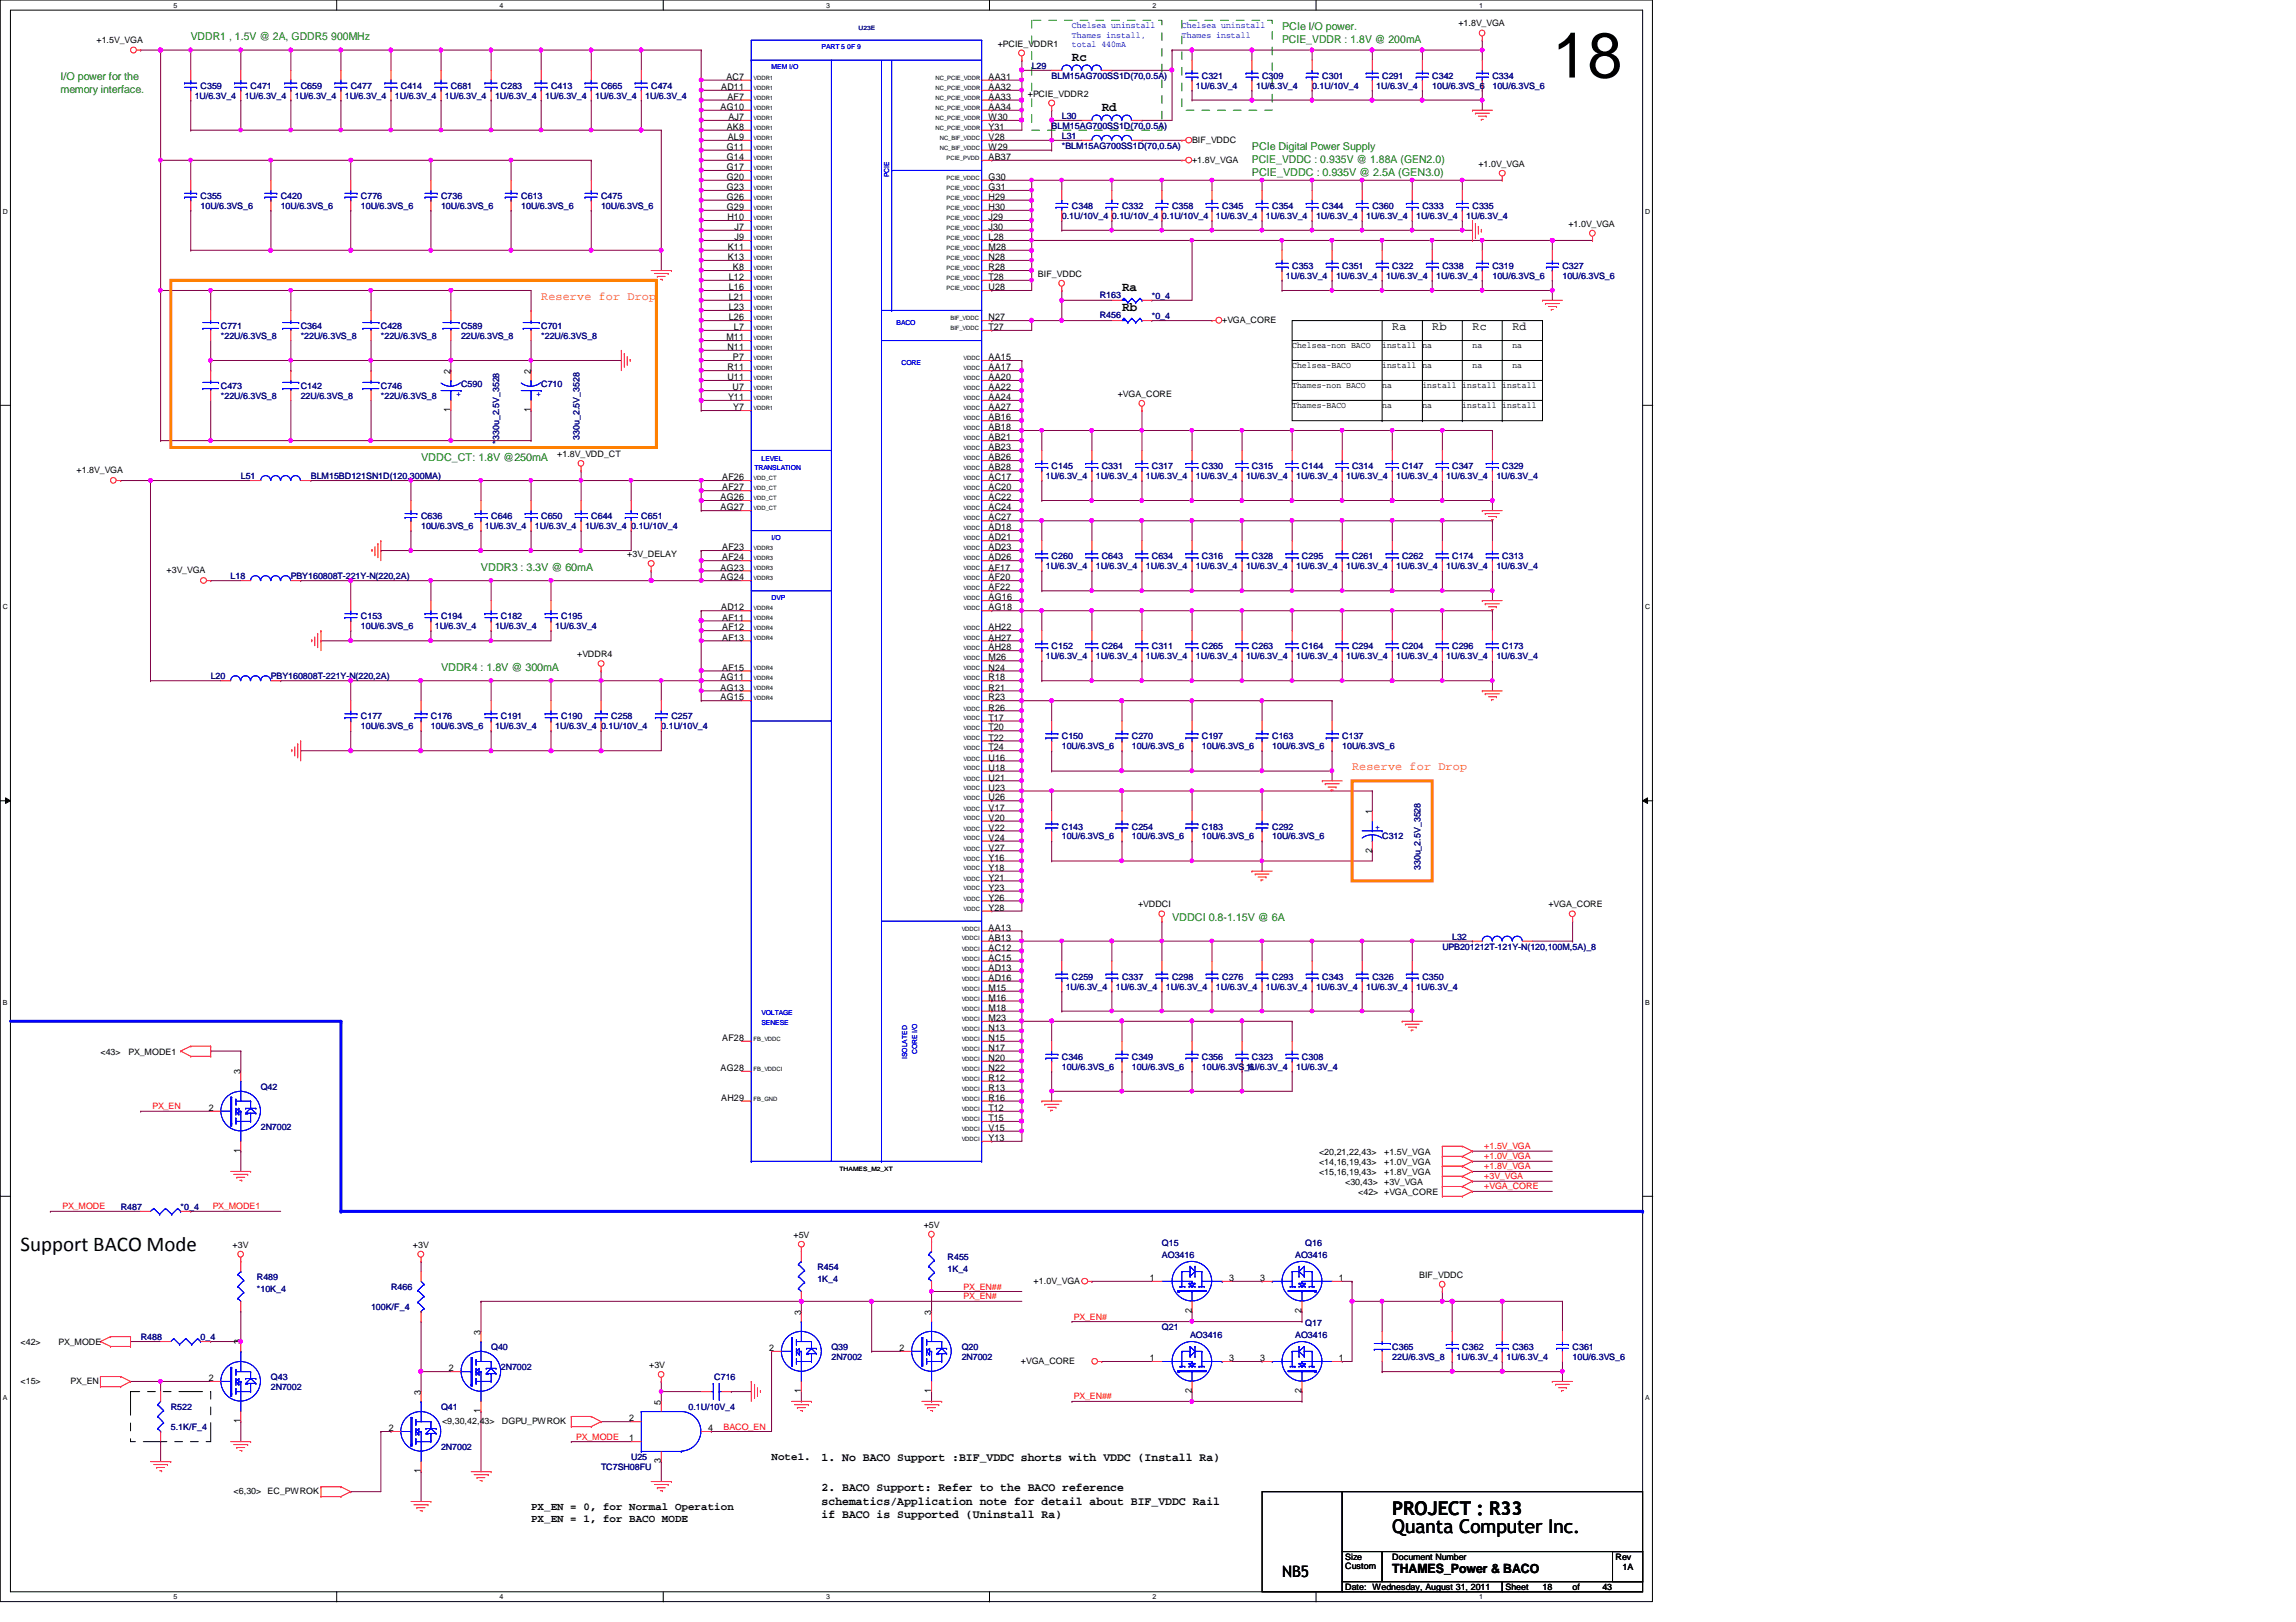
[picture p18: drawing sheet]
<svg xmlns="http://www.w3.org/2000/svg" width="297mm" height="210mm" viewBox="0 0 297 210" stroke-linecap="round" stroke-linejoin="round" font-family="sans-serif">
<defs><g id="words">
<text font-size="8.3" x="200.8" y="10">18</text>
<text font-size="2.7" x="2.7" y="161.9">Support BACO Mode</text>
<g font-size="2.5">
<text x="180.1" y="196">PROJECT : R33</text>
<text x="180.1" y="198.3">Quanta Computer Inc.</text>
</g>
<text font-size="2" x="165.9" y="204.1">NB5</text>
<g font-size="1.7">
<text x="138.7" y="7.9">Rc</text>
<text x="142.5" y="14.4">Rd</text>
<text x="145.2" y="37.7">Ra</text>
<text x="145.2" y="40.3">Rb</text>
<text x="180.1" y="203.6">THAMES_Power &amp; BACO</text>
</g>
<g font-size="1.5" fill="#ff8000">
<text x="70" y="38.8">Reserve for Drop</text>
<text x="174.9" y="99.7">Reserve for Drop</text>
</g>
<g font-size="1.5">
<text x="180.1" y="42.7">Ra</text>
<text x="185.3" y="42.7">Rb</text>
<text x="190.5" y="42.7">Rc</text>
<text x="195.7" y="42.7">Rd</text>
<text x="106.3" y="189.1">1. No BACO Support :BIF_VDDC shorts with VDDC (Install Ra)</text>
<text x="106.3" y="193">2. BACO Support: Refer to the BACO reference</text>
<text x="106.3" y="194.7">schematics/Application note for detail about BIF_VDDC Rail</text>
<text x="106.3" y="196.5">if BACO is Supported (Uninstall Ra)</text>
</g>
<g font-size="1.4" fill="#008000">
<text x="24.7" y="5.2">VDDR1 , 1.5V @ 2A, GDDR5 900MHz</text>
<text x="165.9" y="3.9">PCIe I/O power.</text>
<text x="165.9" y="5.6">PCIE_VDDR : 1.8V @ 200mA</text>
<text x="7.8" y="10.4">I/O power for the</text>
<text x="7.8" y="12.1">memory interface.</text>
<text x="162" y="19.5">PCIe Digital Power Supply</text>
<text x="162" y="21.1">PCIE_VDDC : 0.935V @ 1.88A (GEN2.0)</text>
<text x="162" y="22.8">PCIE_VDDC : 0.935V @ 2.5A (GEN3.0)</text>
<text x="54.5" y="59.6">VDDC_CT: 1.8V @250mA</text>
<text x="62.2" y="73.9">VDDR3 : 3.3V @ 60mA</text>
<text x="57.1" y="86.8">VDDR4 : 1.8V @ 300mA</text>
<text x="151.6" y="119.2">VDDCI 0.8-1.15V @ 6A</text>
</g>
<g font-size="1.4">
<text x="99.8" y="189">Note1.</text>
<text x="68.7" y="195.5">PX_EN = 0, for Normal Operation</text>
<text x="68.7" y="197">PX_EN = 1, for BACO MODE</text>
</g>
<g font-size="1.2">
<text x="93.3" y="11.6">AD11</text>
<text x="94" y="10.3">AC7</text>
<text x="127.9" y="11.6">AA32</text>
<text x="127.9" y="10.3">AA31</text>
<text x="93.2" y="14.2">AG10</text>
<text x="94" y="16.8">AK8</text>
<text x="94.1" y="12.9">AF7</text>
<text x="94.2" y="15.5">AJ7</text>
<text x="127.9" y="16.8">Y31</text>
<text x="127.9" y="15.5">W30</text>
<text x="127.9" y="14.2">AA34</text>
<text x="127.9" y="12.9">AA33</text>
<text x="94" y="23.3">G20</text>
<text x="94" y="22">G17</text>
<text x="94" y="20.7">G14</text>
<text x="94" y="19.4">G11</text>
<text x="94.1" y="18.1">AL9</text>
<text x="127.9" y="23.3">G30</text>
<text x="127.9" y="20.7">AB37</text>
<text x="127.9" y="19.4">W29</text>
<text x="127.9" y="18.1">V28</text>
<text x="94" y="27.2">G29</text>
<text x="94" y="25.9">G26</text>
<text x="94" y="24.6">G23</text>
<text x="94.1" y="28.5">H10</text>
<text x="95" y="29.8">J7</text>
<text x="127.9" y="29.8">J30</text>
<text x="127.9" y="28.5">J29</text>
<text x="127.9" y="27.2">H30</text>
<text x="127.9" y="25.9">H29</text>
<text x="127.9" y="24.6">G31</text>
<text x="94.1" y="33.7">K13</text>
<text x="94.1" y="32.3">K11</text>
<text x="94.8" y="35">K8</text>
<text x="95" y="31.1">J9</text>
<text x="127.9" y="35">R28</text>
<text x="127.9" y="33.7">N28</text>
<text x="127.9" y="32.3">M28</text>
<text x="127.9" y="31.1">L28</text>
<text x="94.3" y="41.4">L26</text>
<text x="94.3" y="40.1">L23</text>
<text x="94.3" y="38.8">L21</text>
<text x="94.3" y="37.5">L16</text>
<text x="94.3" y="36.2">L12</text>
<text x="127.9" y="41.4">N27</text>
<text x="127.9" y="37.5">U28</text>
<text x="127.9" y="36.2">T28</text>
<text x="94" y="44">M11</text>
<text x="94.1" y="47.9">R11</text>
<text x="94.1" y="45.3">N11</text>
<text x="94.8" y="46.6">P7</text>
<text x="95" y="42.7">L7</text>
<text x="127.9" y="47.9">AA17</text>
<text x="127.9" y="46.6">AA15</text>
<text x="127.9" y="42.7">T27</text>
<text x="58.3" y="53.3" transform="rotate(-90 58.3 53.3)">1</text>
<text x="58.3" y="48.3" transform="rotate(-90 58.3 48.3)">2</text>
<text x="68.7" y="53.3" transform="rotate(-90 68.7 53.3)">1</text>
<text x="68.7" y="48.3" transform="rotate(-90 68.7 48.3)">2</text>
<text x="94.1" y="49.2">U11</text>
<text x="94.2" y="51.8">Y11</text>
<text x="94.8" y="50.5">U7</text>
<text x="94.9" y="53.1">Y7</text>
<text x="127.9" y="53.1">AA27</text>
<text x="127.9" y="51.8">AA24</text>
<text x="127.9" y="50.5">AA22</text>
<text x="127.9" y="49.2">AA20</text>
<text x="127.9" y="59.6">AB26</text>
<text x="127.9" y="58.3">AB23</text>
<text x="127.9" y="57">AB21</text>
<text x="127.9" y="55.7">AB18</text>
<text x="127.9" y="54.4">AB16</text>
<text x="93.2" y="64.7">AG26</text>
<text x="93.4" y="63.5">AF27</text>
<text x="93.4" y="62.1">AF26</text>
<text x="127.9" y="64.7">AC22</text>
<text x="127.9" y="63.5">AC20</text>
<text x="127.9" y="62.1">AC17</text>
<text x="127.9" y="60.9">AB28</text>
<text x="93.2" y="66">AG27</text>
<text x="93.4" y="71.2">AF23</text>
<text x="127.9" y="71.2">AD23</text>
<text x="127.9" y="69.9">AD21</text>
<text x="127.9" y="68.6">AD18</text>
<text x="127.9" y="67.4">AC27</text>
<text x="127.9" y="66">AC24</text>
<text x="93.2" y="75.1">AG24</text>
<text x="93.2" y="73.8">AG23</text>
<text x="93.4" y="72.5">AF24</text>
<text x="127.9" y="77.7">AG16</text>
<text x="127.9" y="76.4">AF22</text>
<text x="127.9" y="75.1">AF20</text>
<text x="127.9" y="73.8">AF17</text>
<text x="127.9" y="72.5">AD26</text>
<text x="93.3" y="79">AD12</text>
<text x="93.4" y="82.9">AF13</text>
<text x="93.4" y="81.6">AF12</text>
<text x="93.4" y="80.3">AF11</text>
<text x="127.9" y="82.9">AH27</text>
<text x="127.9" y="81.6">AH22</text>
<text x="127.9" y="79">AG18</text>
<text x="93.2" y="89.4">AG13</text>
<text x="93.2" y="88.1">AG11</text>
<text x="93.4" y="86.8">AF15</text>
<text x="127.9" y="89.4">R21</text>
<text x="127.9" y="88.1">R18</text>
<text x="127.9" y="86.8">N24</text>
<text x="127.9" y="85.5">M26</text>
<text x="127.9" y="84.2">AH28</text>
<text x="93.2" y="90.6">AG15</text>
<text x="127.9" y="95.8">T22</text>
<text x="127.9" y="94.5">T20</text>
<text x="127.9" y="93.3">T17</text>
<text x="127.9" y="91.9">R26</text>
<text x="127.9" y="90.6">R23</text>
<text x="127.9" y="101">U21</text>
<text x="127.9" y="99.7">U18</text>
<text x="127.9" y="98.4">U16</text>
<text x="127.9" y="97.1">T24</text>
<text x="127.9" y="107.5">V22</text>
<text x="127.9" y="106.2">V20</text>
<text x="127.9" y="104.9">V17</text>
<text x="127.9" y="103.6">U26</text>
<text x="127.9" y="102.3">U23</text>
<text x="177.5" y="105.4" transform="rotate(-90 177.5 105.4)">1</text>
<text x="127.9" y="114">Y21</text>
<text x="127.9" y="112.7">Y18</text>
<text x="127.9" y="111.4">Y16</text>
<text x="127.9" y="110.1">V27</text>
<text x="127.9" y="108.8">V24</text>
<text x="177.5" y="110.4" transform="rotate(-90 177.5 110.4)">2</text>
<text x="127.9" y="117.9">Y28</text>
<text x="127.9" y="116.5">Y26</text>
<text x="127.9" y="115.3">Y23</text>
<text x="127.9" y="125.6">AD13</text>
<text x="127.9" y="124.3">AC15</text>
<text x="127.9" y="123">AC12</text>
<text x="127.9" y="121.8">AB13</text>
<text x="127.9" y="120.4">AA13</text>
<text x="127.9" y="130.8">M18</text>
<text x="127.9" y="129.5">M16</text>
<text x="127.9" y="128.2">M15</text>
<text x="127.9" y="126.9">AD16</text>
<text x="93.4" y="134.7">AF28</text>
<text x="127.9" y="137.3">N20</text>
<text x="127.9" y="136">N17</text>
<text x="127.9" y="134.7">N15</text>
<text x="127.9" y="133.4">N13</text>
<text x="127.9" y="132.1">M23</text>
<text x="27" y="143.8">2</text>
<text x="31.1" y="139" transform="rotate(-90 31.1 139)">3</text>
<text x="93.2" y="138.6">AG28</text>
<text x="93.3" y="142.5">AH29</text>
<text x="127.9" y="143.8">T12</text>
<text x="127.9" y="142.5">R16</text>
<text x="127.9" y="141.2">R13</text>
<text x="127.9" y="139.9">R12</text>
<text x="127.9" y="138.6">N22</text>
<text x="31.1" y="149.2" transform="rotate(-90 31.1 149.2)">1</text>
<text x="127.9" y="147.7">Y13</text>
<text x="127.9" y="146.3">V15</text>
<text x="127.9" y="145.1">T15</text>
<text x="148.8" y="165.8">1</text>
<text x="159" y="165.8">3</text>
<text x="163" y="165.8">3</text>
<text x="173.2" y="165.8">1</text>
<text x="31.1" y="174" transform="rotate(-90 31.1 174)">3</text>
<text x="62.2" y="172.7" transform="rotate(-90 62.2 172.7)">3</text>
<text x="103.6" y="170.1" transform="rotate(-90 103.6 170.1)">3</text>
<text x="120.5" y="170.1" transform="rotate(-90 120.5 170.1)">3</text>
<text x="154.2" y="169.9" transform="rotate(-90 154.2 169.9)">2</text>
<text x="168.4" y="169.9" transform="rotate(-90 168.4 169.9)">2</text>
<text x="27" y="178.7">2</text>
<text x="58.1" y="177.5">2</text>
<text x="99.5" y="174.8">2</text>
<text x="116.4" y="174.8">2</text>
<text x="148.8" y="176.1">1</text>
<text x="159" y="176.1">3</text>
<text x="163" y="176.1">3</text>
<text x="173.2" y="176.1">1</text>
<text x="31.1" y="184.2" transform="rotate(-90 31.1 184.2)">1</text>
<text x="50.3" y="185.2">2</text>
<text x="54.4" y="180.5" transform="rotate(-90 54.4 180.5)">3</text>
<text x="62.2" y="182.9" transform="rotate(-90 62.2 182.9)">1</text>
<text x="81.4" y="183.9">2</text>
<text x="85.5" y="181.8" transform="rotate(-90 85.5 181.8)">5</text>
<text x="91.6" y="185.2">4</text>
<text x="103.6" y="180.3" transform="rotate(-90 103.6 180.3)">1</text>
<text x="120.5" y="180.3" transform="rotate(-90 120.5 180.3)">1</text>
<text x="154.2" y="180.3" transform="rotate(-90 154.2 180.3)">2</text>
<text x="168.4" y="180.3" transform="rotate(-90 168.4 180.3)">2</text>
<text x="54.4" y="190.7" transform="rotate(-90 54.4 190.7)">1</text>
<text x="81.4" y="186.5">1</text>
<text x="85.5" y="189.4" transform="rotate(-90 85.5 189.4)">3</text>
</g>
<g font-size="1.1">
<text x="12.5" y="5.5">+1.5V_VGA</text>
<text x="188.7" y="3.4">+1.8V_VGA</text>
<text x="129.1" y="6.1">+PCIE_VDDR1</text>
<text x="133" y="12.5">+PCIE_VDDR2</text>
<text x="154.2" y="21.1">+1.8V_VGA</text>
<text x="154.2" y="18.5">BIF_VDDC</text>
<text x="191.3" y="21.6">+1.0V_VGA</text>
<text x="202.9" y="29.3">+1.0V_VGA</text>
<text x="134.3" y="35.8">BIF_VDDC</text>
<text x="158.1" y="41.8">+VGA_CORE</text>
<text x="167.2" y="45">Chelsea-non BACO</text>
<text x="167.2" y="47.6">Chelsea-BACO</text>
<text x="178.8" y="47.6">install</text>
<text x="178.8" y="45">install</text>
<text x="184" y="45">na</text>
<text x="184" y="47.6">na</text>
<text x="190.5" y="45">na</text>
<text x="190.5" y="47.6">na</text>
<text x="195.7" y="47.6">na</text>
<text x="195.7" y="45">na</text>
<text x="144.6" y="51.4">+VGA_CORE</text>
<text x="167.2" y="50.2">Thames-non BACO</text>
<text x="167.2" y="52.8">Thames-BACO</text>
<text x="178.8" y="50.2">na</text>
<text x="178.8" y="52.8">na</text>
<text x="184" y="50.2">install</text>
<text x="184" y="52.8">na</text>
<text x="189.2" y="52.8">install</text>
<text x="189.2" y="50.2">install</text>
<text x="194.3" y="52.8">install</text>
<text x="194.3" y="50.2">install</text>
<text x="72.1" y="59.1">+1.8V_VDD_CT</text>
<text x="9.9" y="61.2">+1.8V_VGA</text>
<text x="21.5" y="74.2">+3V_VGA</text>
<text x="81.1" y="72.1">+3V_DELAY</text>
<text x="74.7" y="85">+VDDR4</text>
<text x="147.2" y="117.4">+VDDCI</text>
<text x="200.3" y="117.4">+VGA_CORE</text>
<text x="13" y="136.5">&lt;43&gt;</text>
<text x="16.6" y="136.5">PX_MODE1</text>
<text x="170.6" y="149.4">&lt;20,21,22,43&gt;</text>
<text x="179.1" y="149.4">+1.5V_VGA</text>
<text x="170.6" y="152">&lt;15,16,19,43&gt;</text>
<text x="170.6" y="150.7">&lt;14,16,19,43&gt;</text>
<text x="174" y="153.3">&lt;30,43&gt;</text>
<text x="175.7" y="154.6">&lt;42&gt; +VGA_CORE</text>
<text x="179.1" y="152">+1.8V_VGA</text>
<text x="179.1" y="150.7">+1.0V_VGA</text>
<text x="179.1" y="153.3">+3V_VGA</text>
<text x="30.1" y="161.5">+3V</text>
<text x="53.4" y="161.5">+3V</text>
<text x="102.7" y="160.2">+5V</text>
<text x="119.5" y="158.9">+5V</text>
<text x="133.7" y="166.2">+1.0V_VGA</text>
<text x="183.6" y="165.4">BIF_VDDC</text>
<text x="2.7" y="174.1">&lt;42&gt;</text>
<text x="2.7" y="179.1">&lt;15&gt;</text>
<text x="7.6" y="174.1">PX_MODE</text>
<text x="9.1" y="179.1">PX_EN</text>
<text x="84" y="177">+3V</text>
<text x="132.1" y="176.5">+VGA_CORE</text>
<text x="57.2" y="184.3">&lt;9,30,42,43&gt;</text>
<text x="64.9" y="184.3">DGPU_PWROK</text>
<text x="30.2" y="193.3">&lt;6,30&gt;</text>
<text x="34.6" y="193.3">EC_PWROK</text>
<text x="174" y="201.9">Size</text>
<text x="174" y="203.1">Custom</text>
<text x="180.1" y="201.9">Document Number</text>
<text x="209" y="201.9">Rev</text>
<text x="209.9" y="203.2">1A</text>
<text x="174" y="205.8">Date: Wednesday, August 31, 2011</text>
<text x="194.8" y="205.8">Sheet</text>
<text x="199.6" y="205.8">18</text>
<text x="203.5" y="205.8">of</text>
<text x="207.3" y="205.8">43</text>
</g>
<g font-size="1.1" fill="#00f">
<text x="138.7" y="3.6">Chelsea uninstall</text>
<text x="138.7" y="4.9">Thames install,</text>
<text x="152.9" y="3.6">Chelsea uninstall</text>
<text x="152.9" y="4.9">Thames install</text>
<text x="138.7" y="6.1">total 440mA</text>
<text x="59.6" y="50.8" transform="rotate(180 59.6 50.8)">+</text>
<text x="70" y="50.8" transform="rotate(180 70 50.8)">+</text>
<text x="177.9" y="107.4">+</text>
</g>
<g font-size="1.1" fill="#000080">
<text x="25.9" y="11.5">C359</text>
<text x="32.4" y="11.5">C471</text>
<text x="38.9" y="11.5">C659</text>
<text x="45.4" y="11.5">C477</text>
<text x="51.9" y="11.5">C414</text>
<text x="58.3" y="11.5">C681</text>
<text x="64.8" y="11.5">C283</text>
<text x="71.3" y="11.5">C413</text>
<text x="77.8" y="11.5">C665</text>
<text x="84.2" y="11.5">C474</text>
<text x="133.5" y="8.9">L29</text>
<text x="136.1" y="10.2">BLM15AG700SS1D(70,0.5A)</text>
<text x="154.7" y="11.5">1U/6.3V_4</text>
<text x="155.5" y="10.2">C321</text>
<text x="162.5" y="11.5">1U/6.3V_4</text>
<text x="163.3" y="10.2">C309</text>
<text x="169.8" y="11.5">0.1U/10V_4</text>
<text x="171.1" y="10.2">C301</text>
<text x="178.1" y="11.5">1U/6.3V_4</text>
<text x="178.8" y="10.2">C291</text>
<text x="185.3" y="10.2">C342</text>
<text x="185.3" y="11.5">10U/6.3VS_6</text>
<text x="193.1" y="10.2">C334</text>
<text x="193.1" y="11.5">10U/6.3VS_6</text>
<text x="25.2" y="12.8">1U/6.3V_4</text>
<text x="31.7" y="12.8">1U/6.3V_4</text>
<text x="38.1" y="12.8">1U/6.3V_4</text>
<text x="44.6" y="12.8">1U/6.3V_4</text>
<text x="51.1" y="12.8">1U/6.3V_4</text>
<text x="57.6" y="12.8">1U/6.3V_4</text>
<text x="64" y="12.8">1U/6.3V_4</text>
<text x="70.5" y="12.8">1U/6.3V_4</text>
<text x="77" y="12.8">1U/6.3V_4</text>
<text x="83.5" y="12.8">1U/6.3V_4</text>
<text x="136.1" y="16.7">BLM15AG700SS1D(70,0.5A)</text>
<text x="137.4" y="15.4">L30</text>
<text x="137.4" y="17.9">L31</text>
<text x="137.4" y="19.3">*BLM15AG700SS1D(70,0.5A)</text>
<text x="25.9" y="25.7">C355</text>
<text x="25.9" y="27">10U/6.3VS_6</text>
<text x="36.3" y="25.7">C420</text>
<text x="36.3" y="27">10U/6.3VS_6</text>
<text x="46.7" y="25.7">C776</text>
<text x="46.7" y="27">10U/6.3VS_6</text>
<text x="57.1" y="25.7">C736</text>
<text x="57.1" y="27">10U/6.3VS_6</text>
<text x="67.4" y="25.7">C613</text>
<text x="67.4" y="27">10U/6.3VS_6</text>
<text x="77.8" y="25.7">C475</text>
<text x="77.8" y="27">10U/6.3VS_6</text>
<text x="137.4" y="28.3">0.1U/10V_4</text>
<text x="138.7" y="27">C348</text>
<text x="143.8" y="28.3">0.1U/10V_4</text>
<text x="145.2" y="27">C332</text>
<text x="150.3" y="28.3">0.1U/10V_4</text>
<text x="151.6" y="27">C358</text>
<text x="157.3" y="28.3">1U/6.3V_4</text>
<text x="158.1" y="27">C345</text>
<text x="163.8" y="28.3">1U/6.3V_4</text>
<text x="164.6" y="27">C354</text>
<text x="170.3" y="28.3">1U/6.3V_4</text>
<text x="171.1" y="27">C344</text>
<text x="176.7" y="28.3">1U/6.3V_4</text>
<text x="177.5" y="27">C360</text>
<text x="183.2" y="28.3">1U/6.3V_4</text>
<text x="184" y="27">C333</text>
<text x="189.7" y="28.3">1U/6.3V_4</text>
<text x="190.5" y="27">C335</text>
<text x="167.2" y="34.8">C353</text>
<text x="173.6" y="34.8">C351</text>
<text x="180.1" y="34.8">C322</text>
<text x="186.6" y="34.8">C338</text>
<text x="193.1" y="34.8">C319</text>
<text x="202.1" y="34.8">C327</text>
<text x="142.3" y="41.1">R456</text>
<text x="142.3" y="38.6">R163</text>
<text x="149" y="41.3">*0_4</text>
<text x="149" y="38.7">*0_4</text>
<text x="166.4" y="36.1">1U/6.3V_4</text>
<text x="172.8" y="36.1">1U/6.3V_4</text>
<text x="179.3" y="36.1">1U/6.3V_4</text>
<text x="185.8" y="36.1">1U/6.3V_4</text>
<text x="193.1" y="36.1">10U/6.3VS_6</text>
<text x="202.1" y="36.1">10U/6.3VS_6</text>
<text x="28.6" y="42.6">C771</text>
<text x="28.6" y="43.9">*22U/6.3VS_8</text>
<text x="38.9" y="42.6">C364</text>
<text x="38.9" y="43.9">*22U/6.3VS_8</text>
<text x="49.3" y="42.6">C428</text>
<text x="49.3" y="43.9">*22U/6.3VS_8</text>
<text x="59.6" y="42.6">C589</text>
<text x="59.6" y="43.9">22U/6.3VS_8</text>
<text x="70" y="42.6">C701</text>
<text x="70" y="43.9">*22U/6.3VS_8</text>
<text x="28.6" y="50.3">C473</text>
<text x="28.6" y="51.6">*22U/6.3VS_8</text>
<text x="38.9" y="50.3">C142</text>
<text x="38.9" y="51.6">22U/6.3VS_8</text>
<text x="49.3" y="50.3">C746</text>
<text x="49.3" y="51.6">*22U/6.3VS_8</text>
<text x="59.6" y="50.1">C590</text>
<text x="70" y="50.1">C710</text>
<text x="64.6" y="57.4" transform="rotate(-90 64.6 57.4)">*330u_2.5V_3528</text>
<text x="75" y="56.9" transform="rotate(-90 75 56.9)">330u_2.5V_3528</text>
<text x="31.2" y="62">L51</text>
<text x="40.2" y="62">BLM15BD121SN1D(120,300MA)</text>
<text x="135.3" y="62">1U/6.3V_4</text>
<text x="136.1" y="60.7">C145</text>
<text x="141.8" y="62">1U/6.3V_4</text>
<text x="142.5" y="60.7">C331</text>
<text x="148.2" y="62">1U/6.3V_4</text>
<text x="149" y="60.7">C317</text>
<text x="154.7" y="62">1U/6.3V_4</text>
<text x="155.5" y="60.7">C330</text>
<text x="161.2" y="62">1U/6.3V_4</text>
<text x="162" y="60.7">C315</text>
<text x="167.7" y="62">1U/6.3V_4</text>
<text x="168.4" y="60.7">C144</text>
<text x="174.2" y="62">1U/6.3V_4</text>
<text x="174.9" y="60.7">C314</text>
<text x="180.6" y="62">1U/6.3V_4</text>
<text x="181.4" y="60.7">C147</text>
<text x="187.1" y="62">1U/6.3V_4</text>
<text x="187.9" y="60.7">C347</text>
<text x="193.6" y="62">1U/6.3V_4</text>
<text x="194.3" y="60.7">C329</text>
<text x="54.5" y="67.2">C636</text>
<text x="54.5" y="68.5">10U/6.3VS_6</text>
<text x="62.7" y="68.5">1U/6.3V_4</text>
<text x="63.5" y="67.2">C646</text>
<text x="69.2" y="68.5">1U/6.3V_4</text>
<text x="70" y="67.2">C650</text>
<text x="75.7" y="68.5">1U/6.3V_4</text>
<text x="76.5" y="67.2">C644</text>
<text x="81.7" y="68.5">0.1U/10V_4</text>
<text x="83" y="67.2">C651</text>
<text x="29.8" y="75">L18</text>
<text x="37.6" y="75">PBY160808T-221Y-N(220,2A)</text>
<text x="135.3" y="73.7">1U/6.3V_4</text>
<text x="136.1" y="72.3">C260</text>
<text x="141.8" y="73.7">1U/6.3V_4</text>
<text x="142.5" y="72.3">C643</text>
<text x="148.2" y="73.7">1U/6.3V_4</text>
<text x="149" y="72.3">C634</text>
<text x="154.7" y="73.7">1U/6.3V_4</text>
<text x="155.5" y="72.3">C316</text>
<text x="161.2" y="73.7">1U/6.3V_4</text>
<text x="162" y="72.3">C328</text>
<text x="167.7" y="73.7">1U/6.3V_4</text>
<text x="168.4" y="72.3">C295</text>
<text x="174.2" y="73.7">1U/6.3V_4</text>
<text x="174.9" y="72.3">C261</text>
<text x="180.6" y="73.7">1U/6.3V_4</text>
<text x="181.4" y="72.3">C262</text>
<text x="187.1" y="73.7">1U/6.3V_4</text>
<text x="187.9" y="72.3">C174</text>
<text x="193.6" y="73.7">1U/6.3V_4</text>
<text x="194.3" y="72.3">C313</text>
<text x="46.7" y="80.1">C153</text>
<text x="46.7" y="81.4">10U/6.3VS_6</text>
<text x="56.3" y="81.4">1U/6.3V_4</text>
<text x="57.1" y="80.1">C194</text>
<text x="64" y="81.4">1U/6.3V_4</text>
<text x="64.8" y="80.1">C182</text>
<text x="71.8" y="81.4">1U/6.3V_4</text>
<text x="72.6" y="80.1">C195</text>
<text x="27.3" y="87.9">L20</text>
<text x="35" y="87.9">PBY160808T-221Y-N(220,2A)</text>
<text x="135.3" y="85.3">1U/6.3V_4</text>
<text x="136.1" y="84">C152</text>
<text x="141.8" y="85.3">1U/6.3V_4</text>
<text x="142.5" y="84">C264</text>
<text x="148.2" y="85.3">1U/6.3V_4</text>
<text x="149" y="84">C311</text>
<text x="154.7" y="85.3">1U/6.3V_4</text>
<text x="155.5" y="84">C265</text>
<text x="161.2" y="85.3">1U/6.3V_4</text>
<text x="162" y="84">C263</text>
<text x="167.7" y="85.3">1U/6.3V_4</text>
<text x="168.4" y="84">C164</text>
<text x="174.2" y="85.3">1U/6.3V_4</text>
<text x="174.9" y="84">C294</text>
<text x="180.6" y="85.3">1U/6.3V_4</text>
<text x="181.4" y="84">C204</text>
<text x="187.1" y="85.3">1U/6.3V_4</text>
<text x="187.9" y="84">C296</text>
<text x="193.6" y="85.3">1U/6.3V_4</text>
<text x="194.3" y="84">C173</text>
<text x="46.7" y="93.1">C177</text>
<text x="46.7" y="94.4">10U/6.3VS_6</text>
<text x="55.7" y="93.1">C176</text>
<text x="55.7" y="94.4">10U/6.3VS_6</text>
<text x="64" y="94.4">1U/6.3V_4</text>
<text x="64.8" y="93.1">C191</text>
<text x="71.8" y="94.4">1U/6.3V_4</text>
<text x="72.6" y="93.1">C190</text>
<text x="77.8" y="94.4">0.1U/10V_4</text>
<text x="79.1" y="93.1">C258</text>
<text x="85.6" y="94.4">0.1U/10V_4</text>
<text x="86.9" y="93.1">C257</text>
<text x="137.4" y="95.7">C150</text>
<text x="146.4" y="95.7">C270</text>
<text x="155.5" y="95.7">C197</text>
<text x="164.6" y="95.7">C163</text>
<text x="173.6" y="95.7">C137</text>
<text x="137.4" y="97">10U/6.3VS_6</text>
<text x="146.4" y="97">10U/6.3VS_6</text>
<text x="155.5" y="97">10U/6.3VS_6</text>
<text x="164.6" y="97">10U/6.3VS_6</text>
<text x="173.6" y="97">10U/6.3VS_6</text>
<text x="137.4" y="107.4">C143</text>
<text x="146.4" y="107.4">C254</text>
<text x="155.5" y="107.4">C183</text>
<text x="164.6" y="107.4">C292</text>
<text x="137.4" y="108.6">10U/6.3VS_6</text>
<text x="146.4" y="108.6">10U/6.3VS_6</text>
<text x="155.5" y="108.6">10U/6.3VS_6</text>
<text x="164.6" y="108.6">10U/6.3VS_6</text>
<text x="178.8" y="108.6">C312</text>
<text x="183.8" y="112.6" transform="rotate(-90 183.8 112.6)">330u_2.5V_3528</text>
<text x="186.6" y="122.9">UPB201212T-121Y-N(120,100M,5A)_8</text>
<text x="187.9" y="121.6">L32</text>
<text x="137.9" y="128.1">1U/6.3V_4</text>
<text x="138.7" y="126.8">C259</text>
<text x="144.4" y="128.1">1U/6.3V_4</text>
<text x="145.2" y="126.8">C337</text>
<text x="150.8" y="128.1">1U/6.3V_4</text>
<text x="151.6" y="126.8">C298</text>
<text x="157.3" y="128.1">1U/6.3V_4</text>
<text x="158.1" y="126.8">C276</text>
<text x="163.8" y="128.1">1U/6.3V_4</text>
<text x="164.6" y="126.8">C293</text>
<text x="170.3" y="128.1">1U/6.3V_4</text>
<text x="171.1" y="126.8">C343</text>
<text x="176.7" y="128.1">1U/6.3V_4</text>
<text x="177.5" y="126.8">C326</text>
<text x="183.2" y="128.1">1U/6.3V_4</text>
<text x="184" y="126.8">C350</text>
<text x="137.4" y="137.1">C346</text>
<text x="146.4" y="137.1">C349</text>
<text x="155.5" y="137.1">C356</text>
<text x="162" y="137.1">C323</text>
<text x="168.4" y="137.1">C308</text>
<text x="33.7" y="141">Q42</text>
<text x="137.4" y="138.4">10U/6.3VS_6</text>
<text x="146.4" y="138.4">10U/6.3VS_6</text>
<text x="155.5" y="138.4">10U/6.3VS_6</text>
<text x="161.2" y="138.4">1U/6.3V_4</text>
<text x="167.7" y="138.4">1U/6.3V_4</text>
<text x="33.7" y="146.2">2N7002</text>
<text x="15.6" y="156.5">R487</text>
<text x="23.4" y="156.5">*0_4</text>
<text x="150.3" y="161.2">Q15</text>
<text x="168.9" y="161.2">Q16</text>
<text x="33.2" y="165.7">R489</text>
<text x="33.2" y="167.2">*10K_4</text>
<text x="50.6" y="166.9">R466</text>
<text x="105.7" y="164.3">R454</text>
<text x="105.7" y="165.9">1K_4</text>
<text x="122.6" y="163">R455</text>
<text x="122.6" y="164.6">1K_4</text>
<text x="150.3" y="162.8">AO3416</text>
<text x="167.6" y="162.8">AO3416</text>
<text x="18.2" y="173.4">R488</text>
<text x="25.9" y="173.4">0_4</text>
<text x="48" y="169.5">100K/F_4</text>
<text x="150.3" y="172.1">Q21</text>
<text x="154" y="173.1">AO3416</text>
<text x="167.6" y="173.1">AO3416</text>
<text x="168.9" y="171.6">Q17</text>
<text x="35" y="178.6">Q43</text>
<text x="35" y="179.9">2N7002</text>
<text x="63.5" y="174.7">Q40</text>
<text x="64.8" y="177.3">2N7002</text>
<text x="92.4" y="178.6">C716</text>
<text x="107.6" y="174.7">Q39</text>
<text x="107.6" y="176">2N7002</text>
<text x="124.4" y="174.7">Q20</text>
<text x="124.4" y="176">2N7002</text>
<text x="180.1" y="174.7">C365</text>
<text x="180.1" y="176">22U/6.3VS_8</text>
<text x="188.4" y="176">1U/6.3V_4</text>
<text x="189.2" y="174.7">C362</text>
<text x="194.9" y="176">1U/6.3V_4</text>
<text x="195.7" y="174.7">C363</text>
<text x="203.5" y="174.7">C361</text>
<text x="203.5" y="176">10U/6.3VS_6</text>
<text x="22.1" y="182.5">R522</text>
<text x="22.1" y="185.1">5.1K/F_4</text>
<text x="57.1" y="182.5">Q41</text>
<text x="89.1" y="182.5">0.1U/10V_4</text>
<text x="57.1" y="187.7">2N7002</text>
<text x="77.8" y="190.2">TC7SH08FU</text>
<text x="81.7" y="188.9">U25</text>
</g>
<g font-size="1.1" fill="#f00">
<text x="19.7" y="143.6">PX_EN</text>
<text x="192" y="148.7">+1.5V_VGA</text>
<text x="192" y="152.6">+3V_VGA</text>
<text x="192" y="151.3">+1.8V_VGA</text>
<text x="192" y="150">+1.0V_VGA</text>
<text x="192" y="153.9">+VGA_CORE</text>
<text x="8.1" y="156.5">PX_MODE</text>
<text x="27.5" y="156.5">PX_MODE1</text>
<text x="124.7" y="166.9">PX_EN##</text>
<text x="124.7" y="168.1">PX_EN#</text>
<text x="138.9" y="170.8">PX_EN#</text>
<text x="93.6" y="185">BACO_EN</text>
<text x="138.9" y="181.1">PX_EN##</text>
<text x="74.5" y="186.3">PX_MODE</text>
</g>
<g font-size=".9">
<text x="22.4" y="1">5</text>
<text x="64.6" y="1">4</text>
<text x="106.9" y="1">3</text>
<text x="149.1" y="1">2</text>
<text x="191.3" y="1">1</text>
<text x=".4" y="27.7">D</text>
<text x="212.8" y="27.7">D</text>
<text x=".4" y="78.8">C</text>
<text x="212.8" y="78.8">C</text>
<text x=".4" y="130">B</text>
<text x="212.8" y="130">B</text>
<text x=".4" y="181.2">A</text>
<text x="212.8" y="181.2">A</text>
<text x="22.4" y="207">5</text>
<text x="64.6" y="207">4</text>
<text x="106.9" y="207">3</text>
<text x="149.1" y="207">2</text>
<text x="191.3" y="207">1</text>
</g>
<g font-size=".9" fill="#00f">
<text x="99.8" y="9">MEM I/O</text>
<text x="106.3" y="6.4">PART 5 0F 9</text>
<text x="115" y="22.9" transform="rotate(-90 115 22.9)">PCIE</text>
<text x="116" y="42">BACO</text>
<text x="116.6" y="47.2">CORE</text>
<text x="98.5" y="59.6">LEVEL</text>
<text x="97.6" y="60.8">TRANSLATION</text>
<text x="99.8" y="69.8">I/O</text>
<text x="99.8" y="77.6">DVP</text>
<text x="98.5" y="131.4">VOLTAGE</text>
<text x="98.5" y="132.7">SENESE</text>
<text x="117.3" y="137.1" transform="rotate(-90 117.3 137.1)">ISOLATED</text>
<text x="118.7" y="136.4" transform="rotate(-90 118.7 136.4)">CORE I/O</text>
</g>
<text font-size=".8" fill="#000080" x="111.1" y="3.9">U23E</text>
<g font-size=".8">
<text x="97.5" y="11.6">VDDR1</text>
<text x="97.5" y="10.3">VDDR1</text>
<text x="121" y="11.6">NC_PCIE_VDDR</text>
<text x="121" y="10.3">NC_PCIE_VDDR</text>
<text x="97.5" y="16.8">VDDR1</text>
<text x="97.5" y="15.5">VDDR1</text>
<text x="97.5" y="14.2">VDDR1</text>
<text x="97.5" y="12.9">VDDR1</text>
<text x="121" y="16.8">NC_PCIE_VDDR</text>
<text x="121" y="15.5">NC_PCIE_VDDR</text>
<text x="121" y="14.2">NC_PCIE_VDDR</text>
<text x="121" y="12.9">NC_PCIE_VDDR</text>
<text x="97.5" y="23.3">VDDR1</text>
<text x="97.5" y="22">VDDR1</text>
<text x="97.5" y="20.7">VDDR1</text>
<text x="97.5" y="19.4">VDDR1</text>
<text x="97.5" y="18.1">VDDR1</text>
<text x="121.6" y="19.4">NC_BIF_VDDC</text>
<text x="121.6" y="18.1">NC_BIF_VDDC</text>
<text x="122.5" y="23.3">PCIE_VDDC</text>
<text x="122.5" y="20.7">PCIE_PVDD</text>
<text x="97.5" y="29.8">VDDR1</text>
<text x="97.5" y="28.4">VDDR1</text>
<text x="97.5" y="27.2">VDDR1</text>
<text x="97.5" y="25.9">VDDR1</text>
<text x="97.5" y="24.6">VDDR1</text>
<text x="122.5" y="29.8">PCIE_VDDC</text>
<text x="122.5" y="28.4">PCIE_VDDC</text>
<text x="122.5" y="27.2">PCIE_VDDC</text>
<text x="122.5" y="25.9">PCIE_VDDC</text>
<text x="122.5" y="24.6">PCIE_VDDC</text>
<text x="97.5" y="34.9">VDDR1</text>
<text x="97.5" y="33.7">VDDR1</text>
<text x="97.5" y="32.3">VDDR1</text>
<text x="97.5" y="31">VDDR1</text>
<text x="122.5" y="34.9">PCIE_VDDC</text>
<text x="122.5" y="33.7">PCIE_VDDC</text>
<text x="122.5" y="32.3">PCIE_VDDC</text>
<text x="122.5" y="31">PCIE_VDDC</text>
<text x="97.5" y="41.4">VDDR1</text>
<text x="97.5" y="40.1">VDDR1</text>
<text x="97.5" y="38.8">VDDR1</text>
<text x="97.5" y="37.5">VDDR1</text>
<text x="97.5" y="36.2">VDDR1</text>
<text x="122.5" y="37.5">PCIE_VDDC</text>
<text x="122.5" y="36.2">PCIE_VDDC</text>
<text x="123" y="41.4">BIF_VDDC</text>
<text x="97.5" y="47.9">VDDR1</text>
<text x="97.5" y="46.6">VDDR1</text>
<text x="97.5" y="45.3">VDDR1</text>
<text x="97.5" y="44">VDDR1</text>
<text x="97.5" y="42.7">VDDR1</text>
<text x="123" y="42.7">BIF_VDDC</text>
<text x="124.7" y="47.9">VDDC</text>
<text x="124.7" y="46.6">VDDC</text>
<text x="97.5" y="53.1">VDDR1</text>
<text x="97.5" y="51.8">VDDR1</text>
<text x="97.5" y="50.5">VDDR1</text>
<text x="97.5" y="49.2">VDDR1</text>
<text x="124.7" y="53.1">VDDC</text>
<text x="124.7" y="51.8">VDDC</text>
<text x="124.7" y="50.5">VDDC</text>
<text x="124.7" y="49.2">VDDC</text>
<text x="124.7" y="59.6">VDDC</text>
<text x="124.7" y="58.3">VDDC</text>
<text x="124.7" y="56.9">VDDC</text>
<text x="124.7" y="55.7">VDDC</text>
<text x="124.7" y="54.4">VDDC</text>
<text x="97.5" y="64.7">VDD_CT</text>
<text x="97.5" y="63.4">VDD_CT</text>
<text x="97.5" y="62.1">VDD_CT</text>
<text x="124.7" y="64.7">VDDC</text>
<text x="124.7" y="63.4">VDDC</text>
<text x="124.7" y="62.1">VDDC</text>
<text x="124.7" y="60.8">VDDC</text>
<text x="97.5" y="71.2">VDDR3</text>
<text x="97.5" y="66">VDD_CT</text>
<text x="124.7" y="71.2">VDDC</text>
<text x="124.7" y="69.9">VDDC</text>
<text x="124.7" y="68.6">VDDC</text>
<text x="124.7" y="67.3">VDDC</text>
<text x="124.7" y="66">VDDC</text>
<text x="97.5" y="75.1">VDDR3</text>
<text x="97.5" y="73.8">VDDR3</text>
<text x="97.5" y="72.5">VDDR3</text>
<text x="124.7" y="77.7">VDDC</text>
<text x="124.7" y="76.4">VDDC</text>
<text x="124.7" y="75.1">VDDC</text>
<text x="124.7" y="73.8">VDDC</text>
<text x="124.7" y="72.5">VDDC</text>
<text x="97.5" y="82.8">VDDR4</text>
<text x="97.5" y="81.6">VDDR4</text>
<text x="97.5" y="80.3">VDDR4</text>
<text x="97.5" y="79">VDDR4</text>
<text x="124.7" y="82.8">VDDC</text>
<text x="124.7" y="81.6">VDDC</text>
<text x="124.7" y="79">VDDC</text>
<text x="97.5" y="89.3">VDDR4</text>
<text x="97.5" y="88.1">VDDR4</text>
<text x="97.5" y="86.7">VDDR4</text>
<text x="124.7" y="89.3">VDDC</text>
<text x="124.7" y="88.1">VDDC</text>
<text x="124.7" y="86.7">VDDC</text>
<text x="124.7" y="85.5">VDDC</text>
<text x="124.7" y="84.2">VDDC</text>
<text x="97.5" y="90.6">VDDR4</text>
<text x="124.7" y="95.8">VDDC</text>
<text x="124.7" y="94.5">VDDC</text>
<text x="124.7" y="93.2">VDDC</text>
<text x="124.7" y="91.9">VDDC</text>
<text x="124.7" y="90.6">VDDC</text>
<text x="124.7" y="101">VDDC</text>
<text x="124.7" y="99.7">VDDC</text>
<text x="124.7" y="98.4">VDDC</text>
<text x="124.7" y="97.1">VDDC</text>
<text x="124.7" y="107.5">VDDC</text>
<text x="124.7" y="106.2">VDDC</text>
<text x="124.7" y="104.9">VDDC</text>
<text x="124.7" y="103.6">VDDC</text>
<text x="124.7" y="102.3">VDDC</text>
<text x="124.7" y="114">VDDC</text>
<text x="124.7" y="112.6">VDDC</text>
<text x="124.7" y="111.4">VDDC</text>
<text x="124.7" y="110.1">VDDC</text>
<text x="124.7" y="108.8">VDDC</text>
<text x="124.7" y="117.9">VDDC</text>
<text x="124.7" y="116.5">VDDC</text>
<text x="124.7" y="115.2">VDDC</text>
<text x="124.4" y="125.6">VDDCI</text>
<text x="124.4" y="124.3">VDDCI</text>
<text x="124.4" y="123">VDDCI</text>
<text x="124.4" y="121.7">VDDCI</text>
<text x="124.4" y="120.4">VDDCI</text>
<text x="124.4" y="130.8">VDDCI</text>
<text x="124.4" y="129.5">VDDCI</text>
<text x="124.4" y="128.2">VDDCI</text>
<text x="124.4" y="126.9">VDDCI</text>
<text x="97.5" y="134.7">FB_VDDC</text>
<text x="124.4" y="137.3">VDDCI</text>
<text x="124.4" y="136">VDDCI</text>
<text x="124.4" y="134.7">VDDCI</text>
<text x="124.4" y="133.4">VDDCI</text>
<text x="124.4" y="132.1">VDDCI</text>
<text x="97.5" y="142.5">FB_GND</text>
<text x="97.5" y="138.6">FB_VDDCI</text>
<text x="124.4" y="143.8">VDDCI</text>
<text x="124.4" y="142.5">VDDCI</text>
<text x="124.4" y="141.1">VDDCI</text>
<text x="124.4" y="139.9">VDDCI</text>
<text x="124.4" y="138.6">VDDCI</text>
<text x="124.4" y="147.6">VDDCI</text>
<text x="124.4" y="146.3">VDDCI</text>
<text x="124.4" y="145">VDDCI</text>
<text x="108.6" y="151.5">THAMES_M2_XT</text>
</g>
</g></defs>
<path d="M0 0h213.8v207.3h-213.8zM1.4 1.3h211.1v204.7h-211.1z" fill="none" stroke="#000" stroke-width=".13"/>
<g fill="#fff">
<path d="M22.4 .2h.5v1h-.5z"/>
<path d="M22.4 206.2h.5v1h-.5z"/>
</g>
<path d="M43.6 0v1.3M43.6 206v1.3" fill="none" stroke="#000" stroke-width=".13"/>
<g fill="#fff">
<path d="M64.6 .2h.5v1h-.5z"/>
<path d="M64.6 206.2h.5v1h-.5z"/>
</g>
<path d="M85.8 0v1.3M85.8 206v1.3" fill="none" stroke="#000" stroke-width=".13"/>
<g fill="#fff">
<path d="M106.9 .2h.5v1h-.5z"/>
<path d="M106.9 206.2h.5v1h-.5z"/>
</g>
<path d="M128 0v1.3M128 206v1.3" fill="none" stroke="#000" stroke-width=".13"/>
<g fill="#fff">
<path d="M149.1 .2h.5v1h-.5z"/>
<path d="M149.1 206.2h.5v1h-.5z"/>
</g>
<path d="M170.3 0v1.3M170.3 206v1.3" fill="none" stroke="#000" stroke-width=".13"/>
<g fill="#fff">
<path d="M191.3 .2h.6v1h-.6z"/>
<path d="M191.3 206.2h.6v1h-.6z"/>
<path d="M.4 26.9h.6v1h-.6z"/>
<path d="M212.8 26.9h.7v1h-.7z"/>
<path d="M.4 78h.6v1h-.6z"/>
<path d="M212.8 78h.7v1h-.7z"/>
</g>
<path d="M0 52.5h1.4M212.5 52.5h1.3" fill="none" stroke="#000" stroke-width=".13"/>
<g fill="#fff">
<path d="M.4 129.2h.6v1h-.6z"/>
<path d="M212.8 129.2h.6v1h-.6z"/>
</g>
<path d="M0 103.6h1.4M.7 103.3l.7 .3-.7 .4zM212.5 103.6l.6-.3v.7zM212.5 103.6h1.3" fill="none" stroke="#000" stroke-width=".13"/>
<path d="M.7 103.3l.7 .3-.7 .4zM212.5 103.6l.6-.3v.7z" fill="#000"/>
<g fill="#fff">
<path d="M.4 180.4h.5v1h-.5z"/>
<path d="M212.8 180.4h.6v1h-.6z"/>
</g>
<path d="M0 154.8h1.4M212.5 154.8h1.3" fill="none" stroke="#000" stroke-width=".13"/>
<path d="M90.7 10.4h.1M90.7 11.7h.1M90.7 10.4h5.2M90.7 11.7h5.2" fill="none" stroke="#800040" stroke-width=".13"/>
<circle cx="90.7" cy="11.7" r=".25" fill="#f0f"/>
<circle cx="90.7" cy="11.7" r=".25" fill="none" stroke="#f0f" stroke-width=".13"/>
<path d="M90.7 13h.1M90.7 13h5.2" fill="none" stroke="#800040" stroke-width=".13"/>
<circle cx="90.7" cy="13" r=".26" fill="#f0f"/>
<circle cx="90.7" cy="13" r=".26" fill="none" stroke="#f0f" stroke-width=".13"/>
<path d="M90.7 14.3h.1M90.7 14.3h5.2" fill="none" stroke="#800040" stroke-width=".13"/>
<circle cx="90.7" cy="14.2" r=".25" fill="#f0f"/>
<circle cx="90.7" cy="14.2" r=".25" fill="none" stroke="#f0f" stroke-width=".13"/>
<path d="M90.7 15.6h.1M90.7 15.6h5.2" fill="none" stroke="#800040" stroke-width=".13"/>
<circle cx="90.7" cy="15.5" r=".26" fill="#f0f"/>
<circle cx="90.7" cy="15.5" r=".26" fill="none" stroke="#f0f" stroke-width=".13"/>
<path d="M90.7 16.8h.1M90.7 16.8h5.2" fill="none" stroke="#800040" stroke-width=".13"/>
<circle cx="90.7" cy="16.8" r=".25" fill="#f0f"/>
<circle cx="90.7" cy="16.8" r=".25" fill="none" stroke="#f0f" stroke-width=".13"/>
<g fill="none" stroke="#800040" stroke-width=".13">
<path d="M90.7 18.2h.1M90.7 19.4h.1M90.7 18.2h5.2M90.7 19.4h5.2M90.7 20.7h.1M90.7 22.1h.1M90.7 23.3h.1M90.7 24.6h.1M90.7 25.9h.1M90.7 27.2h.1M90.7 28.5h.1M90.7 20.7h5.2"/>
<path d="M90.7 22.1h5.2M90.7 23.3h5.2M90.7 24.6h5.2M90.7 25.9h5.2M90.7 27.2h5.2M90.7 28.5h5.2"/>
</g>
<circle cx="90.7" cy="28.5" r=".26" fill="#f0f"/>
<circle cx="90.7" cy="28.5" r=".26" fill="none" stroke="#f0f" stroke-width=".13"/>
<path d="M90.7 29.8h.1M90.7 31.1h.1M90.7 32.4h.1M90.7 29.8h5.2M90.7 31.1h5.2M90.7 32.4h5.2" fill="none" stroke="#800040" stroke-width=".13"/>
<circle cx="90.7" cy="32.4" r=".26" fill="#f0f"/>
<circle cx="90.7" cy="32.4" r=".26" fill="none" stroke="#f0f" stroke-width=".13"/>
<g fill="none" stroke="#800040" stroke-width=".13">
<path d="M90.7 33.7h.1M90.7 35h.1M90.7 36.3h.1M90.7 37.6h.1M90.7 38.9h.1M90.7 33.7h5.2M90.7 35h5.2M90.7 36.3h5.2M90.7 37.6h5.2M90.7 38.9h5.2M90.7 40.2h.1M90.7 41.5h.1"/>
<path d="M90.7 42.8h.1M90.7 44.1h.1M90.7 45.3h.1M90.7 46.7h.1M90.7 48h.1M90.7 49.2h.1M90.7 50.5h.1M90.7 51.8h.1M90.7 53.1h.1M90.7 40.2h5.2M90.7 41.5h5.2M90.7 42.8h5.2"/>
<path d="M90.7 44.1h5.2M90.7 45.3h5.2M90.7 46.7h5.2M90.7 48h5.2M90.7 49.2h5.2M90.7 50.5h5.2M90.7 51.8h5.2M90.7 53.1h5.2M90.7 51.8v1.3"/>
</g>
<circle cx="90.7" cy="51.8" r=".26" fill="#f0f"/>
<circle cx="90.7" cy="51.8" r=".26" fill="none" stroke="#f0f" stroke-width=".13"/>
<path d="M90.7 16.8h.1M90.7 16.8v1.4M90.7 36.3h.1M90.7 36.3v1.3" fill="none" stroke="#800040" stroke-width=".13"/>
<circle cx="90.7" cy="36.2" r=".25" fill="#f0f"/>
<circle cx="90.7" cy="36.2" r=".25" fill="none" stroke="#f0f" stroke-width=".13"/>
<path d="M90.7 50.5h.1M90.7 50.5v1.3" fill="none" stroke="#800040" stroke-width=".13"/>
<circle cx="90.7" cy="50.5" r=".25" fill="#f0f"/>
<circle cx="90.7" cy="50.5" r=".25" fill="none" stroke="#f0f" stroke-width=".13"/>
<path d="M90.7 49.2h.1M90.7 49.2v1.3" fill="none" stroke="#800040" stroke-width=".13"/>
<circle cx="90.7" cy="49.2" r=".25" fill="#f0f"/>
<circle cx="90.7" cy="49.2" r=".25" fill="none" stroke="#f0f" stroke-width=".13"/>
<path d="M90.7 13h.1M90.7 11.7h.1M90.7 15.6h.1M90.7 14.3h.1M90.7 6.5h.1M90.7 10.4h.1M90.7 6.5v10.3" fill="none" stroke="#800040" stroke-width=".13"/>
<circle cx="90.7" cy="10.3" r=".25" fill="#f0f"/>
<circle cx="90.7" cy="10.3" r=".25" fill="none" stroke="#f0f" stroke-width=".13"/>
<path d="M90.7 35h.1M90.7 35v1.3" fill="none" stroke="#800040" stroke-width=".13"/>
<circle cx="90.7" cy="35" r=".26" fill="#f0f"/>
<circle cx="90.7" cy="35" r=".26" fill="none" stroke="#f0f" stroke-width=".13"/>
<path d="M90.7 33.7h.1M90.7 33.7v1.3" fill="none" stroke="#800040" stroke-width=".13"/>
<circle cx="90.7" cy="33.7" r=".25" fill="#f0f"/>
<circle cx="90.7" cy="33.7" r=".25" fill="none" stroke="#f0f" stroke-width=".13"/>
<path d="M90.7 32.4h.1M90.7 25.9h.1M90.7 25.9v1.3M90.7 32.4v1.3" fill="none" stroke="#800040" stroke-width=".13"/>
<circle cx="90.7" cy="25.9" r=".26" fill="#f0f"/>
<circle cx="90.7" cy="25.9" r=".26" fill="none" stroke="#f0f" stroke-width=".13"/>
<path d="M90.7 24.6h.1M90.7 24.6v1.3" fill="none" stroke="#800040" stroke-width=".13"/>
<circle cx="90.7" cy="24.6" r=".25" fill="#f0f"/>
<circle cx="90.7" cy="24.6" r=".25" fill="none" stroke="#f0f" stroke-width=".13"/>
<path d="M90.7 23.3h.1M90.7 23.3v1.3" fill="none" stroke="#800040" stroke-width=".13"/>
<circle cx="90.7" cy="23.3" r=".25" fill="#f0f"/>
<circle cx="90.7" cy="23.3" r=".25" fill="none" stroke="#f0f" stroke-width=".13"/>
<path d="M90.7 48h.1M90.7 48v1.2" fill="none" stroke="#800040" stroke-width=".13"/>
<circle cx="90.7" cy="47.9" r=".26" fill="#f0f"/>
<circle cx="90.7" cy="47.9" r=".26" fill="none" stroke="#f0f" stroke-width=".13"/>
<path d="M90.7 46.7h.1M90.7 46.7v1.3" fill="none" stroke="#800040" stroke-width=".13"/>
<circle cx="90.7" cy="46.6" r=".25" fill="#f0f"/>
<circle cx="90.7" cy="46.6" r=".25" fill="none" stroke="#f0f" stroke-width=".13"/>
<path d="M90.7 45.3h.1M90.7 45.3v1.4" fill="none" stroke="#800040" stroke-width=".13"/>
<circle cx="90.7" cy="45.3" r=".26" fill="#f0f"/>
<circle cx="90.7" cy="45.3" r=".26" fill="none" stroke="#f0f" stroke-width=".13"/>
<path d="M90.7 44.1h.1M90.7 44.1v1.2" fill="none" stroke="#800040" stroke-width=".13"/>
<circle cx="90.7" cy="44" r=".25" fill="#f0f"/>
<circle cx="90.7" cy="44" r=".25" fill="none" stroke="#f0f" stroke-width=".13"/>
<path d="M90.7 42.8h.1M90.7 42.8v1.3" fill="none" stroke="#800040" stroke-width=".13"/>
<circle cx="90.7" cy="42.7" r=".25" fill="#f0f"/>
<circle cx="90.7" cy="42.7" r=".25" fill="none" stroke="#f0f" stroke-width=".13"/>
<path d="M90.7 41.5h.1M90.7 41.5v1.3" fill="none" stroke="#800040" stroke-width=".13"/>
<circle cx="90.7" cy="41.4" r=".26" fill="#f0f"/>
<circle cx="90.7" cy="41.4" r=".26" fill="none" stroke="#f0f" stroke-width=".13"/>
<path d="M90.7 40.2h.1M90.7 40.2v1.3" fill="none" stroke="#800040" stroke-width=".13"/>
<circle cx="90.7" cy="40.1" r=".25" fill="#f0f"/>
<circle cx="90.7" cy="40.1" r=".25" fill="none" stroke="#f0f" stroke-width=".13"/>
<path d="M90.7 38.9h.1M90.7 38.9v1.3" fill="none" stroke="#800040" stroke-width=".13"/>
<circle cx="90.7" cy="38.9" r=".26" fill="#f0f"/>
<circle cx="90.7" cy="38.9" r=".26" fill="none" stroke="#f0f" stroke-width=".13"/>
<path d="M90.7 37.6h.1M90.7 37.6v1.3" fill="none" stroke="#800040" stroke-width=".13"/>
<circle cx="90.7" cy="37.6" r=".25" fill="#f0f"/>
<circle cx="90.7" cy="37.6" r=".25" fill="none" stroke="#f0f" stroke-width=".13"/>
<path d="M90.7 31.1h.1M90.7 31.1v1.3" fill="none" stroke="#800040" stroke-width=".13"/>
<circle cx="90.7" cy="31.1" r=".25" fill="#f0f"/>
<circle cx="90.7" cy="31.1" r=".25" fill="none" stroke="#f0f" stroke-width=".13"/>
<path d="M90.7 29.8h.1M90.7 29.8v1.3" fill="none" stroke="#800040" stroke-width=".13"/>
<circle cx="90.7" cy="29.8" r=".25" fill="#f0f"/>
<circle cx="90.7" cy="29.8" r=".25" fill="none" stroke="#f0f" stroke-width=".13"/>
<path d="M90.7 28.5h.1M90.7 27.2h.1M90.7 27.2v2.6" fill="none" stroke="#800040" stroke-width=".13"/>
<circle cx="90.7" cy="27.2" r=".25" fill="#f0f"/>
<circle cx="90.7" cy="27.2" r=".25" fill="none" stroke="#f0f" stroke-width=".13"/>
<path d="M90.7 22.1h.1M90.7 22.1v1.2" fill="none" stroke="#800040" stroke-width=".13"/>
<circle cx="90.7" cy="22" r=".26" fill="#f0f"/>
<circle cx="90.7" cy="22" r=".26" fill="none" stroke="#f0f" stroke-width=".13"/>
<path d="M90.7 20.7h.1M90.7 20.7v1.4" fill="none" stroke="#800040" stroke-width=".13"/>
<circle cx="90.7" cy="20.7" r=".25" fill="#f0f"/>
<circle cx="90.7" cy="20.7" r=".25" fill="none" stroke="#f0f" stroke-width=".13"/>
<path d="M90.7 19.4h.1M90.7 19.4v1.3" fill="none" stroke="#800040" stroke-width=".13"/>
<circle cx="90.7" cy="19.4" r=".26" fill="#f0f"/>
<circle cx="90.7" cy="19.4" r=".26" fill="none" stroke="#f0f" stroke-width=".13"/>
<path d="M90.7 18.2h.1M90.7 18.2v1.2" fill="none" stroke="#800040" stroke-width=".13"/>
<circle cx="90.7" cy="18.1" r=".25" fill="#f0f"/>
<circle cx="90.7" cy="18.1" r=".25" fill="none" stroke="#f0f" stroke-width=".13"/>
<path d="M83 6.5h.1M83 6.5h7.7" fill="none" stroke="#800040" stroke-width=".13"/>
<path d="M82.8 6.3l.1-.1 .2 .1v.4h-.2h-.1z" fill-rule="evenodd" fill="#f0f"/>
<path d="M82.8 6.3l.1-.1 .2 .1v.4h-.2h-.1z" fill="none" stroke="#f0f" stroke-width=".13"/>
<g fill="none" stroke="#800040" stroke-width=".13">
<path d="M24.7 6.5h.1M24.7 6.5v2.6M31.2 6.5h.1M31.2 6.5v2.6M37.6 6.5h.1M37.6 6.5v2.6M44.1 6.5h.1M44.1 6.5v2.6M50.6 6.5h.1M50.6 6.5v2.6M57.1 6.5h.1M57.1 6.5v2.6"/>
<path d="M57.1 6.5h6.4M63.5 6.5h.1M63.5 6.5v2.6M70 6.5h.1M70 6.5v2.6M76.5 6.5h.1M76.5 6.5v2.6M83 6.5h.1M83 6.5v2.6"/>
</g>
<path d="M56.9 6.3l.1-.1 .2 .1v.4h-.2h-.1z" fill-rule="evenodd" fill="#f0f"/>
<path d="M56.9 6.3l.1-.1 .2 .1v.4h-.2h-.1z" fill="none" stroke="#f0f" stroke-width=".13"/>
<path d="M37.6 6.5h.1M37.6 6.5h6.5" fill="none" stroke="#800040" stroke-width=".13"/>
<path d="M37.4 6.3l.2-.1 .2 .1v.4h-.2h-.2z" fill-rule="evenodd" fill="#f0f"/>
<path d="M37.4 6.3l.2-.1 .2 .1v.4h-.2h-.2z" fill="none" stroke="#f0f" stroke-width=".13"/>
<path d="M31.2 6.5h.1M31.2 6.5h6.4" fill="none" stroke="#800040" stroke-width=".13"/>
<path d="M31 6.3l.1-.1 .2 .1v.4h-.2h-.1z" fill-rule="evenodd" fill="#f0f"/>
<path d="M31 6.3l.1-.1 .2 .1v.4h-.2h-.1z" fill="none" stroke="#f0f" stroke-width=".13"/>
<path d="M50.6 6.5h.1M50.6 6.5h6.5" fill="none" stroke="#800040" stroke-width=".13"/>
<path d="M50.4 6.3l.1-.1 .3 .1-.1 .4h-.2h-.1z" fill-rule="evenodd" fill="#f0f"/>
<path d="M50.4 6.3l.1-.1 .3 .1-.1 .4h-.2h-.1z" fill="none" stroke="#f0f" stroke-width=".13"/>
<path d="M44.1 6.5h.1M44.1 6.5h6.5" fill="none" stroke="#800040" stroke-width=".13"/>
<path d="M43.9 6.3l.2-.1 .2 .1-.1 .4h-.1h-.2z" fill-rule="evenodd" fill="#f0f"/>
<path d="M43.9 6.3l.2-.1 .2 .1-.1 .4h-.1h-.2z" fill="none" stroke="#f0f" stroke-width=".13"/>
<path d="M70 6.5h.1M70 6.5h6.5" fill="none" stroke="#800040" stroke-width=".13"/>
<path d="M69.8 6.3l.2-.1 .2 .1-.1 .4h-.1h-.2z" fill-rule="evenodd" fill="#f0f"/>
<path d="M69.8 6.3l.2-.1 .2 .1-.1 .4h-.1h-.2z" fill="none" stroke="#f0f" stroke-width=".13"/>
<path d="M20.8 6.5h.1M20.8 6.5h3.9" fill="none" stroke="#800040" stroke-width=".13"/>
<path d="M20.6 6.3l.1-.1 .3 .1-.1 .4h-.2h-.1z" fill-rule="evenodd" fill="#f0f"/>
<path d="M20.6 6.3l.1-.1 .3 .1-.1 .4h-.2h-.1z" fill="none" stroke="#f0f" stroke-width=".13"/>
<path d="M63.5 6.5h.1M63.5 6.5h6.5" fill="none" stroke="#800040" stroke-width=".13"/>
<path d="M63.3 6.3l.2-.1 .2 .1v.4h-.2h-.2z" fill-rule="evenodd" fill="#f0f"/>
<path d="M63.3 6.3l.2-.1 .2 .1v.4h-.2h-.2z" fill="none" stroke="#f0f" stroke-width=".13"/>
<path d="M76.5 6.5h.1M76.5 6.5h6.5" fill="none" stroke="#800040" stroke-width=".13"/>
<path d="M76.3 6.3l.2-.1 .2 .1-.1 .4h-.1h-.2z" fill-rule="evenodd" fill="#f0f"/>
<path d="M76.3 6.3l.2-.1 .2 .1-.1 .4h-.1h-.2z" fill="none" stroke="#f0f" stroke-width=".13"/>
<g fill="none" stroke="#800040" stroke-width=".13">
<path d="M24.7 20.7h.1M24.7 20.7v2.6M35 20.7h.1M35 20.7v2.6M45.4 20.7h.1M45.4 20.7v2.6M55.7 20.7h.1M55.7 20.7v2.6M66.1 20.7h.1M66.1 20.7v2.6M66.1 20.7h10.4M76.5 20.7h.1"/>
<path d="M76.5 20.7v2.6"/>
</g>
<path d="M65.9 20.5h.4v.2v.2l-.2 .1-.2-.1z" fill-rule="evenodd" fill="#f0f"/>
<path d="M65.9 20.5h.4v.2v.2l-.2 .1-.2-.1z" fill="none" stroke="#f0f" stroke-width=".13"/>
<path d="M20.8 6.5h.1M20.8 6.5v14.2" fill="none" stroke="#800040" stroke-width=".13"/>
<path d="M20.6 6.3l.1-.1 .3 .1-.1 .4h-.2h-.1z" fill-rule="evenodd" fill="#f0f"/>
<path d="M20.6 6.3l.1-.1 .3 .1-.1 .4h-.2h-.1z" fill="none" stroke="#f0f" stroke-width=".13"/>
<path d="M18.2 6.5h.1M18.2 6.5h2.6M55.7 20.7h.1M55.7 20.7h10.4" fill="none" stroke="#800040" stroke-width=".13"/>
<path d="M55.6 20.5h.3l.1 .2-.1 .2-.2 .1-.1-.1z" fill-rule="evenodd" fill="#f0f"/>
<path d="M55.6 20.5h.3l.1 .2-.1 .2-.2 .1-.1-.1z" fill="none" stroke="#f0f" stroke-width=".13"/>
<path d="M24.7 20.7h.1M24.7 20.7h10.3" fill="none" stroke="#800040" stroke-width=".13"/>
<path d="M24.5 20.5h.3l.1 .2-.1 .2-.2 .1-.1-.1z" fill-rule="evenodd" fill="#f0f"/>
<path d="M24.5 20.5h.3l.1 .2-.1 .2-.2 .1-.1-.1z" fill="none" stroke="#f0f" stroke-width=".13"/>
<path d="M35 20.7h.1M35 20.7h10.4" fill="none" stroke="#800040" stroke-width=".13"/>
<circle cx="35" cy="20.7" r=".25" fill="#f0f"/>
<circle cx="35" cy="20.7" r=".25" fill="none" stroke="#f0f" stroke-width=".13"/>
<path d="M20.8 20.7h.1M20.8 20.7h3.9M45.4 20.7h.1M45.4 20.7h10.3" fill="none" stroke="#800040" stroke-width=".13"/>
<circle cx="45.4" cy="20.7" r=".25" fill="#f0f"/>
<circle cx="45.4" cy="20.7" r=".25" fill="none" stroke="#f0f" stroke-width=".13"/>
<g fill="none" stroke="#800040" stroke-width=".13">
<path d="M24.7 13h.1M24.7 13v3.8M31.2 13h.1M31.2 13v3.8M37.6 13h.1M37.6 13v3.8M44.1 13h.1M44.1 13v3.8M50.6 13h.1M50.6 13v3.8M57.1 13h.1M57.1 13v3.8"/>
<path d="M63.5 13h.1M63.5 13v3.8M70 13h.1M70 13v3.8M76.5 13h.1M76.5 13v3.8M83 13h.1M83 13v3.8"/>
</g>
<path d="M82.8 16.7h.3l.1 .1-.1 .2-.2 .1-.1-.1z" fill-rule="evenodd" fill="#f0f"/>
<path d="M82.8 16.7h.3l.1 .1-.1 .2-.2 .1-.1-.1z" fill="none" stroke="#f0f" stroke-width=".13"/>
<path d="M24.7 16.8h.1M24.7 16.8h6.5M63.5 16.8h.1M63.5 16.8h6.5" fill="none" stroke="#800040" stroke-width=".13"/>
<path d="M63.3 16.7h.4l.1 .1-.1 .2-.2 .1-.2-.1z" fill-rule="evenodd" fill="#f0f"/>
<path d="M63.3 16.7h.4l.1 .1-.1 .2-.2 .1-.2-.1z" fill="none" stroke="#f0f" stroke-width=".13"/>
<path d="M76.5 16.8h.1M76.5 16.8h6.5" fill="none" stroke="#800040" stroke-width=".13"/>
<path d="M82.8 16.7h.3l.1 .1-.1 .2-.2 .1-.1-.1z" fill-rule="evenodd" fill="#f0f"/>
<path d="M82.8 16.7h.3l.1 .1-.1 .2-.2 .1-.1-.1z" fill="none" stroke="#f0f" stroke-width=".13"/>
<path d="M76.3 16.7h.3l.1 .1-.1 .2-.1 .1-.2-.1z" fill-rule="evenodd" fill="#f0f"/>
<path d="M76.3 16.7h.3l.1 .1-.1 .2-.1 .1-.2-.1z" fill="none" stroke="#f0f" stroke-width=".13"/>
<path d="M44.1 16.8h.1M44.1 16.8h6.5" fill="none" stroke="#800040" stroke-width=".13"/>
<path d="M43.9 16.7h.3l.1 .1-.1 .2-.1 .1-.2-.1z" fill-rule="evenodd" fill="#f0f"/>
<path d="M43.9 16.7h.3l.1 .1-.1 .2-.1 .1-.2-.1z" fill="none" stroke="#f0f" stroke-width=".13"/>
<path d="M37.6 16.8h.1M37.6 16.8h6.5" fill="none" stroke="#800040" stroke-width=".13"/>
<path d="M37.4 16.7h.4v.1v.2l-.2 .1-.2-.1z" fill-rule="evenodd" fill="#f0f"/>
<path d="M37.4 16.7h.4v.1v.2l-.2 .1-.2-.1z" fill="none" stroke="#f0f" stroke-width=".13"/>
<path d="M57.1 16.8h.1M57.1 16.8h6.4" fill="none" stroke="#800040" stroke-width=".13"/>
<path d="M56.9 16.7h.3l.1 .1-.1 .2-.2 .1-.1-.1z" fill-rule="evenodd" fill="#f0f"/>
<path d="M56.9 16.7h.3l.1 .1-.1 .2-.2 .1-.1-.1z" fill="none" stroke="#f0f" stroke-width=".13"/>
<path d="M50.6 16.8h.1M50.6 16.8h6.5" fill="none" stroke="#800040" stroke-width=".13"/>
<path d="M50.4 16.7h.3l.1 .1-.1 .2-.2 .1-.1-.1z" fill-rule="evenodd" fill="#f0f"/>
<path d="M50.4 16.7h.3l.1 .1-.1 .2-.2 .1-.1-.1z" fill="none" stroke="#f0f" stroke-width=".13"/>
<path d="M85.6 32.4h.1M85.6 32.4v2.6" fill="none" stroke="#800040" stroke-width=".13"/>
<path d="M85.4 32.2l.1-.1 .2 .1v.4h-.2h-.1z" fill-rule="evenodd" fill="#f0f"/>
<path d="M85.4 32.2l.1-.1 .2 .1v.4h-.2h-.1z" fill="none" stroke="#f0f" stroke-width=".13"/>
<g fill="none" stroke="#800040" stroke-width=".13">
<path d="M24.7 27.2h.1M24.7 32.4h.1M24.7 27.2v5.2M35 27.2h.1M35 27.2v5.2h-10.3M45.4 27.2h.1M45.4 27.2v5.2M55.7 27.2h.1M55.7 32.4h.1M55.7 27.2v5.2M66.1 27.2h.1M66.1 27.2v5.2h-10.4"/>
<path d="M76.5 27.2h.1M76.5 27.2v5.2"/>
</g>
<path d="M55.6 32.2l.1-.1 .2 .1v.4h-.2h-.1z" fill-rule="evenodd" fill="#f0f"/>
<path d="M55.6 32.2l.1-.1 .2 .1v.4h-.2h-.1z" fill="none" stroke="#f0f" stroke-width=".13"/>
<path d="M45.4 32.4h.1M45.4 32.4h10.3" fill="none" stroke="#800040" stroke-width=".13"/>
<circle cx="45.4" cy="32.4" r=".26" fill="#f0f"/>
<circle cx="45.4" cy="32.4" r=".26" fill="none" stroke="#f0f" stroke-width=".13"/>
<path d="M35 32.4h.1M35 32.4h10.4" fill="none" stroke="#800040" stroke-width=".13"/>
<circle cx="35" cy="32.4" r=".26" fill="#f0f"/>
<circle cx="35" cy="32.4" r=".26" fill="none" stroke="#f0f" stroke-width=".13"/>
<path d="M76.5 32.4h.1M76.5 32.4h9.1" fill="none" stroke="#800040" stroke-width=".13"/>
<path d="M76.3 32.2l.2-.1 .2 .1-.1 .4h-.1h-.2z" fill-rule="evenodd" fill="#f0f"/>
<path d="M76.3 32.2l.2-.1 .2 .1-.1 .4h-.1h-.2z" fill="none" stroke="#f0f" stroke-width=".13"/>
<path d="M66.1 32.4h.1M66.1 32.4h10.4" fill="none" stroke="#800040" stroke-width=".13"/>
<path d="M65.9 32.2l.2-.1 .2 .1v.4h-.2h-.2z" fill-rule="evenodd" fill="#f0f"/>
<path d="M65.9 32.2l.2-.1 .2 .1v.4h-.2h-.2z" fill="none" stroke="#f0f" stroke-width=".13"/>
<path d="M85.6 16.8h.1M85.6 16.8v15.6M90.7 63.5h.1M90.7 63.5h5.2" fill="none" stroke="#800040" stroke-width=".13"/>
<circle cx="90.7" cy="63.5" r=".25" fill="#f0f"/>
<circle cx="90.7" cy="63.5" r=".25" fill="none" stroke="#f0f" stroke-width=".13"/>
<path d="M90.7 64.8h.1M90.7 64.8h5.2" fill="none" stroke="#800040" stroke-width=".13"/>
<circle cx="90.7" cy="64.8" r=".26" fill="#f0f"/>
<circle cx="90.7" cy="64.8" r=".26" fill="none" stroke="#f0f" stroke-width=".13"/>
<g fill="none" stroke="#800040" stroke-width=".13">
<path d="M40.2 62.2h.1M40.2 62.2h13M53.2 62.2h.1M53.2 62.2v2.6M68.7 62.2h.1M68.7 62.2h6.5M68.7 62.2v2.6M75.2 62.2h.1M75.2 62.2v2.6M81.7 62.2h.1M81.7 62.2v2.6M90.7 66.1h.1"/>
<path d="M90.7 62.2h.1M90.7 66.1h5.2M90.7 62.2h5.2"/>
</g>
<path d="M68.5 62h.3l.1 .1-.1 .2-.1 .1-.2-.1z" fill-rule="evenodd" fill="#f0f"/>
<path d="M68.5 62h.3l.1 .1-.1 .2-.1 .1-.2-.1z" fill="none" stroke="#f0f" stroke-width=".13"/>
<path d="M62.2 62.2h.1M62.2 62.2v2.6M62.2 62.2h6.5" fill="none" stroke="#800040" stroke-width=".13"/>
<path d="M62 62h.4v.1v.2l-.2 .1-.2-.1z" fill-rule="evenodd" fill="#f0f"/>
<path d="M62 62h.4v.1v.2l-.2 .1-.2-.1z" fill="none" stroke="#f0f" stroke-width=".13"/>
<path d="M75.2 62.2h.1M75.2 62.2h6.5" fill="none" stroke="#800040" stroke-width=".13"/>
<path d="M75 62h.3l.1 .1-.1 .2-.2 .1-.1-.1z" fill-rule="evenodd" fill="#f0f"/>
<path d="M75 62h.3l.1 .1-.1 .2-.2 .1-.1-.1z" fill="none" stroke="#f0f" stroke-width=".13"/>
<path d="M53.2 68.7h.1M53.2 71.2h.1M53.2 68.7v2.5M62.2 68.7h.1M62.2 68.7v2.5h-9M68.7 68.7h.1M68.7 68.7v2.5M75.2 68.7h.1M75.2 68.7v2.5M81.7 68.7h.1M81.7 68.7v2.5" fill="none" stroke="#800040" stroke-width=".13"/>
<path d="M62 71.1l.2-.1 .2 .1v.3l-.2 .1-.2-.1z" fill-rule="evenodd" fill="#f0f"/>
<path d="M62 71.1l.2-.1 .2 .1v.3l-.2 .1-.2-.1z" fill="none" stroke="#f0f" stroke-width=".13"/>
<path d="M53 71.1l.1-.1 .2 .1v.3l-.2 .1-.1-.1z" fill-rule="evenodd" fill="#f0f"/>
<path d="M53 71.1l.1-.1 .2 .1v.3l-.2 .1-.1-.1z" fill="none" stroke="#f0f" stroke-width=".13"/>
<path d="M75.2 71.2h.1M75.2 71.2h6.5" fill="none" stroke="#800040" stroke-width=".13"/>
<path d="M75 71.1l.1-.1 .3 .1-.1 .3-.2 .1-.1-.1z" fill-rule="evenodd" fill="#f0f"/>
<path d="M75 71.1l.1-.1 .3 .1-.1 .3-.2 .1-.1-.1z" fill="none" stroke="#f0f" stroke-width=".13"/>
<path d="M62.2 71.2h.1M62.2 71.2h6.5" fill="none" stroke="#800040" stroke-width=".13"/>
<path d="M62 71.1l.2-.1 .2 .1v.3l-.2 .1-.2-.1z" fill-rule="evenodd" fill="#f0f"/>
<path d="M62 71.1l.2-.1 .2 .1v.3l-.2 .1-.2-.1z" fill="none" stroke="#f0f" stroke-width=".13"/>
<path d="M19.5 62.2h.1M19.5 62.2h12.9M75.2 60.9h.1M75.2 60.9v1.3M90.7 64.8h.1M90.7 63.5h.1M90.7 62.2h.1M90.7 71.2h.1M90.7 72.6h.1M90.7 62.2v3.9M90.7 71.2h5.2M90.7 72.6h5.2" fill="none" stroke="#800040" stroke-width=".13"/>
<circle cx="90.7" cy="72.5" r=".25" fill="#f0f"/>
<circle cx="90.7" cy="72.5" r=".25" fill="none" stroke="#f0f" stroke-width=".13"/>
<path d="M90.7 73.9h.1M90.7 73.9h5.2" fill="none" stroke="#800040" stroke-width=".13"/>
<circle cx="90.7" cy="73.8" r=".26" fill="#f0f"/>
<circle cx="90.7" cy="73.8" r=".26" fill="none" stroke="#f0f" stroke-width=".13"/>
<path d="M90.7 75.1h.1M90.7 75.1h5.2" fill="none" stroke="#800040" stroke-width=".13"/>
<circle cx="90.7" cy="75.1" r=".25" fill="#f0f"/>
<circle cx="90.7" cy="75.1" r=".25" fill="none" stroke="#f0f" stroke-width=".13"/>
<path d="M38.9 75.1h.1M38.9 75.1h6.5M45.4 75.1h.1M45.4 75.1v2.6" fill="none" stroke="#800040" stroke-width=".13"/>
<circle cx="45.4" cy="75.1" r=".25" fill="#f0f"/>
<circle cx="45.4" cy="75.1" r=".25" fill="none" stroke="#f0f" stroke-width=".13"/>
<path d="M55.7 75.1h.1M55.7 75.1v2.6M63.5 75.1h.1M63.5 75.1h7.8M71.3 75.1h.1M71.3 75.1v2.6" fill="none" stroke="#800040" stroke-width=".13"/>
<path d="M63.3 74.9h.4l.1 .2-.1 .2-.2 .1-.2-.1z" fill-rule="evenodd" fill="#f0f"/>
<path d="M63.3 74.9h.4l.1 .2-.1 .2-.2 .1-.2-.1z" fill="none" stroke="#f0f" stroke-width=".13"/>
<path d="M49.3 71.2h.1M49.3 71.2h3.9M63.5 75.1h.1M63.5 75.1v2.6M71.3 75.1h.1M71.3 75.1h12.9M90.7 71.2h.1M90.7 73.9h.1M90.7 72.6h.1M90.7 71.2v3.9" fill="none" stroke="#800040" stroke-width=".13"/>
<circle cx="84.2" cy="75.1" r=".25" fill="#f0f"/>
<circle cx="84.2" cy="75.1" r=".25" fill="none" stroke="#f0f" stroke-width=".13"/>
<circle cx="71.3" cy="75.1" r=".25" fill="#f0f"/>
<circle cx="71.3" cy="75.1" r=".25" fill="none" stroke="#f0f" stroke-width=".13"/>
<path d="M45.4 81.6h.1M45.4 82.9h.1M45.4 81.6v1.3M45.4 82.9h10.3" fill="none" stroke="#800040" stroke-width=".13"/>
<path d="M55.6 82.7h.3l.1 .2-.1 .2h-.2h-.1z" fill-rule="evenodd" fill="#f0f"/>
<path d="M55.6 82.7h.3l.1 .2-.1 .2h-.2h-.1z" fill="none" stroke="#f0f" stroke-width=".13"/>
<circle cx="45.4" cy="82.9" r=".25" fill="#f0f"/>
<circle cx="45.4" cy="82.9" r=".25" fill="none" stroke="#f0f" stroke-width=".13"/>
<path d="M63.5 81.6h.1M63.5 82.9h.1M63.5 81.6v1.3M71.3 81.6h.1M71.3 81.6v1.3h-7.8" fill="none" stroke="#800040" stroke-width=".13"/>
<path d="M63.3 82.7h.4l.1 .2-.1 .2h-.2h-.2z" fill-rule="evenodd" fill="#f0f"/>
<path d="M63.3 82.7h.4l.1 .2-.1 .2h-.2h-.2z" fill="none" stroke="#f0f" stroke-width=".13"/>
<path d="M41.5 82.9h.1M41.5 82.9h3.9M55.7 81.6h.1M55.7 82.9h.1M55.7 81.6v1.3M55.7 82.9h7.8" fill="none" stroke="#800040" stroke-width=".13"/>
<path d="M55.6 82.7h.3l.1 .2-.1 .2h-.2h-.1z" fill-rule="evenodd" fill="#f0f"/>
<path d="M55.6 82.7h.3l.1 .2-.1 .2h-.2h-.1z" fill="none" stroke="#f0f" stroke-width=".13"/>
<path d="M45.4 75.1h.1M45.4 75.1h10.3" fill="none" stroke="#800040" stroke-width=".13"/>
<circle cx="45.4" cy="75.1" r=".25" fill="#f0f"/>
<circle cx="45.4" cy="75.1" r=".25" fill="none" stroke="#f0f" stroke-width=".13"/>
<path d="M19.5 62.2h.1M19.5 62.2v25.9M27.3 75.1h.1M27.3 75.1h3.9M84.2 73.9h.1M84.2 73.9v1.2" fill="none" stroke="#800040" stroke-width=".13"/>
<circle cx="19.5" cy="62.2" r=".25" fill="#f0f"/>
<circle cx="19.5" cy="62.2" r=".25" fill="none" stroke="#f0f" stroke-width=".13"/>
<path d="M19.5 88.1h.1M19.5 88.1h9.1M36.3 88.1h.1M36.3 88.1h18.2M45.4 88.1h.1M45.4 88.1v2.6" fill="none" stroke="#800040" stroke-width=".13"/>
<circle cx="45.4" cy="88.1" r=".25" fill="#f0f"/>
<circle cx="45.4" cy="88.1" r=".25" fill="none" stroke="#f0f" stroke-width=".13"/>
<path d="M54.5 88.1h.1M54.5 88.1v2.6M54.5 88.1h9" fill="none" stroke="#800040" stroke-width=".13"/>
<circle cx="54.4" cy="88.1" r=".25" fill="#f0f"/>
<circle cx="54.4" cy="88.1" r=".25" fill="none" stroke="#f0f" stroke-width=".13"/>
<path d="M63.5 88.1h.1M63.5 88.1v2.6M63.5 88.1h7.8" fill="none" stroke="#800040" stroke-width=".13"/>
<path d="M63.3 87.9h.4l.1 .2-.1 .1-.2 .1-.2-.1z" fill-rule="evenodd" fill="#f0f"/>
<path d="M63.3 87.9h.4l.1 .2-.1 .1-.2 .1-.2-.1z" fill="none" stroke="#f0f" stroke-width=".13"/>
<path d="M71.3 88.1h.1M71.3 88.1v2.6M71.3 88.1h6.5" fill="none" stroke="#800040" stroke-width=".13"/>
<circle cx="71.3" cy="88.1" r=".25" fill="#f0f"/>
<circle cx="71.3" cy="88.1" r=".25" fill="none" stroke="#f0f" stroke-width=".13"/>
<path d="M90.7 79h.1M90.7 79h5.2M77.8 88.1h.1M77.8 88.1v2.6M85.6 88.1h.1M85.6 88.1v2.6M90.7 80.3h.1M90.7 80.3h5.2" fill="none" stroke="#800040" stroke-width=".13"/>
<circle cx="90.7" cy="80.3" r=".26" fill="#f0f"/>
<circle cx="90.7" cy="80.3" r=".26" fill="none" stroke="#f0f" stroke-width=".13"/>
<path d="M90.7 81.6h.1M90.7 82.9h.1M90.7 86.8h.1M90.7 88.1h.1M90.7 89.4h.1M90.7 81.6h5.2M90.7 82.9h5.2M90.7 86.8h5.2M90.7 88.1h5.2M90.7 89.4h5.2" fill="none" stroke="#800040" stroke-width=".13"/>
<circle cx="90.7" cy="89.4" r=".25" fill="#f0f"/>
<circle cx="90.7" cy="89.4" r=".25" fill="none" stroke="#f0f" stroke-width=".13"/>
<path d="M90.7 79h.1M90.7 79v1.3M90.7 90.7h.1M90.7 86.8h.1M90.7 90.7h5.2M90.7 86.8v1.3" fill="none" stroke="#800040" stroke-width=".13"/>
<circle cx="90.7" cy="86.8" r=".26" fill="#f0f"/>
<circle cx="90.7" cy="86.8" r=".26" fill="none" stroke="#f0f" stroke-width=".13"/>
<path d="M90.7 81.6h.1M90.7 81.6v1.3" fill="none" stroke="#800040" stroke-width=".13"/>
<circle cx="90.7" cy="81.6" r=".25" fill="#f0f"/>
<circle cx="90.7" cy="81.6" r=".25" fill="none" stroke="#f0f" stroke-width=".13"/>
<path d="M90.7 89.4h.1M90.7 82.9h.1M90.7 82.9v3.9M90.7 89.4v1.3" fill="none" stroke="#800040" stroke-width=".13"/>
<circle cx="90.7" cy="82.9" r=".25" fill="#f0f"/>
<circle cx="90.7" cy="82.9" r=".25" fill="none" stroke="#f0f" stroke-width=".13"/>
<path d="M90.7 80.3h.1M90.7 80.3v1.3" fill="none" stroke="#800040" stroke-width=".13"/>
<circle cx="90.7" cy="80.3" r=".26" fill="#f0f"/>
<circle cx="90.7" cy="80.3" r=".26" fill="none" stroke="#f0f" stroke-width=".13"/>
<g fill="none" stroke="#800040" stroke-width=".13">
<path d="M45.4 94.6h.1M45.4 97.2h.1M45.4 94.6v2.6M54.5 94.6h.1M54.5 94.6v2.6h-9.1M63.5 94.6h.1M63.5 94.6v2.6M71.3 94.6h.1M71.3 94.6v2.6M77.8 94.6h.1M77.8 94.6v2.6M85.6 94.6h.1"/>
<path d="M85.6 94.6v2.6"/>
</g>
<circle cx="45.4" cy="97.2" r=".26" fill="#f0f"/>
<circle cx="45.4" cy="97.2" r=".26" fill="none" stroke="#f0f" stroke-width=".13"/>
<path d="M77.8 97.2h.1M77.8 97.2h7.8" fill="none" stroke="#800040" stroke-width=".13"/>
<circle cx="77.8" cy="97.2" r=".26" fill="#f0f"/>
<circle cx="77.8" cy="97.2" r=".26" fill="none" stroke="#f0f" stroke-width=".13"/>
<path d="M54.5 97.2h.1M54.5 97.2h9" fill="none" stroke="#800040" stroke-width=".13"/>
<circle cx="54.4" cy="97.2" r=".26" fill="#f0f"/>
<circle cx="54.4" cy="97.2" r=".26" fill="none" stroke="#f0f" stroke-width=".13"/>
<path d="M63.5 97.2h.1M63.5 97.2h7.8" fill="none" stroke="#800040" stroke-width=".13"/>
<path d="M63.3 97l.2-.1 .2 .1v.3l-.2 .1-.2-.1z" fill-rule="evenodd" fill="#f0f"/>
<path d="M63.3 97l.2-.1 .2 .1v.3l-.2 .1-.2-.1z" fill="none" stroke="#f0f" stroke-width=".13"/>
<path d="M128.3 23.3h.1M128.3 24.6h.1M128.3 25.9h.1M128.3 23.3h5.2M128.3 24.6h5.2M128.3 25.9h5.2M38.9 97.2h.1M38.9 97.2h6.5M77.8 86.8h.1M77.8 86.8v1.3" fill="none" stroke="#800040" stroke-width=".13"/>
<path d="M133.3 25.7h.1l.2 .1v.3l-.2 .1-.1-.1z" fill-rule="evenodd" fill="#f0f"/>
<path d="M133.3 25.7h.1l.2 .1v.3l-.2 .1-.1-.1z" fill="none" stroke="#f0f" stroke-width=".13"/>
<g fill="none" stroke="#800040" stroke-width=".13">
<path d="M128.3 27.2h.1M128.3 28.5h.1M128.3 29.8h.1M128.3 31.1h.1M128.3 32.4h.1M128.3 33.7h.1M128.3 35h.1M128.3 36.3h.1M128.3 37.6h.1M128.3 27.2h5.2M128.3 28.5h5.2M128.3 29.8h5.2"/>
<path d="M128.3 31.1h5.2M128.3 32.4h5.2M128.3 33.7h5.2M128.3 35h5.2M128.3 36.3h5.2M128.3 37.6h5.2M128.3 41.5h.1M128.3 42.8h.1M128.3 41.5h5.2M133.5 41.5h.1M133.5 41.5v1.3h-5.2"/>
</g>
<path d="M133.3 41.3l.1-.1 .2 .1v.3l-.2 .1-.1-.1z" fill-rule="evenodd" fill="#f0f"/>
<path d="M133.3 41.3l.1-.1 .2 .1v.3l-.2 .1-.1-.1z" fill="none" stroke="#f0f" stroke-width=".13"/>
<path d="M133.5 28.5h.1M133.5 28.5v1.3" fill="none" stroke="#800040" stroke-width=".13"/>
<path d="M133.3 28.3l.1-.1 .2 .1v.4h-.2h-.1z" fill-rule="evenodd" fill="#f0f"/>
<path d="M133.3 28.3l.1-.1 .2 .1v.4h-.2h-.1z" fill="none" stroke="#f0f" stroke-width=".13"/>
<path d="M133.5 31.1h.1M133.5 31.1v1.3" fill="none" stroke="#800040" stroke-width=".13"/>
<path d="M133.3 30.9h.3l.1 .2-.1 .1-.2 .1-.1-.1z" fill-rule="evenodd" fill="#f0f"/>
<path d="M133.3 30.9h.3l.1 .2-.1 .1-.2 .1-.1-.1z" fill="none" stroke="#f0f" stroke-width=".13"/>
<path d="M133.5 32.4h.1M133.5 32.4v1.3" fill="none" stroke="#800040" stroke-width=".13"/>
<path d="M133.3 32.2l.1-.1 .2 .1v.4h-.2h-.1z" fill-rule="evenodd" fill="#f0f"/>
<path d="M133.3 32.2l.1-.1 .2 .1v.4h-.2h-.1z" fill="none" stroke="#f0f" stroke-width=".13"/>
<path d="M133.5 25.9h.1M133.5 27.2h.1M133.5 25.9v2.6" fill="none" stroke="#800040" stroke-width=".13"/>
<path d="M133.3 27h.3l.1 .2-.1 .2h-.2h-.1z" fill-rule="evenodd" fill="#f0f"/>
<path d="M133.3 27h.3l.1 .2-.1 .2h-.2h-.1z" fill="none" stroke="#f0f" stroke-width=".13"/>
<path d="M133.5 29.8h.1M133.5 29.8v1.3" fill="none" stroke="#800040" stroke-width=".13"/>
<path d="M133.3 29.6h.3l.1 .2-.1 .1-.2 .1-.1-.1z" fill-rule="evenodd" fill="#f0f"/>
<path d="M133.3 29.6h.3l.1 .2-.1 .1-.2 .1-.1-.1z" fill="none" stroke="#f0f" stroke-width=".13"/>
<path d="M133.5 35h.1M133.5 35v1.3" fill="none" stroke="#800040" stroke-width=".13"/>
<path d="M133.3 34.8l.1-.1 .2 .1v.3l-.2 .1-.1-.1z" fill-rule="evenodd" fill="#f0f"/>
<path d="M133.3 34.8l.1-.1 .2 .1v.3l-.2 .1-.1-.1z" fill="none" stroke="#f0f" stroke-width=".13"/>
<path d="M133.5 36.3h.1M133.5 36.3v1.3" fill="none" stroke="#800040" stroke-width=".13"/>
<path d="M133.3 36.1h.3l.1 .1-.1 .2-.2 .1-.1-.1z" fill-rule="evenodd" fill="#f0f"/>
<path d="M133.3 36.1h.3l.1 .1-.1 .2-.2 .1-.1-.1z" fill="none" stroke="#f0f" stroke-width=".13"/>
<path d="M133.5 33.7h.1M133.5 33.7v1.3" fill="none" stroke="#800040" stroke-width=".13"/>
<path d="M133.3 33.5h.3l.1 .2-.1 .1-.2 .1-.1-.1z" fill-rule="evenodd" fill="#f0f"/>
<path d="M133.3 33.5h.3l.1 .2-.1 .1-.2 .1-.1-.1z" fill="none" stroke="#f0f" stroke-width=".13"/>
<path d="M133.5 23.3h.1M133.5 23.3h3.9" fill="none" stroke="#800040" stroke-width=".13"/>
<path d="M137.2 23.1h.3l.1 .2-.1 .2h-.2h-.1z" fill-rule="evenodd" fill="#f0f"/>
<path d="M137.2 23.1h.3l.1 .2-.1 .2h-.2h-.1z" fill="none" stroke="#f0f" stroke-width=".13"/>
<path d="M133.3 23.1h.3l.1 .2-.1 .2h-.2h-.1z" fill-rule="evenodd" fill="#f0f"/>
<path d="M133.3 23.1h.3l.1 .2-.1 .2h-.2h-.1z" fill="none" stroke="#f0f" stroke-width=".13"/>
<path d="M137.4 23.3h.1M137.4 23.3v1.3M189.2 23.3h.1M189.2 23.3h5.1" fill="none" stroke="#800040" stroke-width=".13"/>
<path d="M189 23.1h.3l.1 .2-.1 .2h-.2h-.1z" fill-rule="evenodd" fill="#f0f"/>
<path d="M189 23.1h.3l.1 .2-.1 .2h-.2h-.1z" fill="none" stroke="#f0f" stroke-width=".13"/>
<g fill="none" stroke="#800040" stroke-width=".13">
<path d="M137.4 28.5h.1M137.4 29.8h.1M137.4 28.5v1.3M143.8 23.3h.1M143.8 28.5h.1M143.8 29.8h.1M143.8 23.3v1.3M143.8 28.5v1.3M150.3 23.3h.1M150.3 28.5h.1M150.3 23.3v1.3M150.3 28.5v1.3h-12.9"/>
<path d="M156.8 23.3h.1M156.8 28.5h.1M156.8 23.3v1.3M156.8 28.5v1.3M163.3 23.3h.1M163.3 28.5h.1M163.3 23.3v1.3M163.3 28.5v1.3M169.8 23.3h.1M169.8 28.5h.1M169.8 23.3v1.3M169.8 28.5v1.3"/>
<path d="M176.2 23.3h.1M176.2 28.5h.1M176.2 23.3v1.3M176.2 28.5v1.3M182.7 23.3h.1M182.7 28.5h.1M182.7 23.3v1.3M182.7 28.5v1.3M189.2 23.3h.1M189.2 28.5h.1M189.2 23.3v1.3M189.2 28.5v1.3"/>
</g>
<path d="M143.6 29.6h.4l.1 .2-.1 .1-.2 .1-.2-.1z" fill-rule="evenodd" fill="#f0f"/>
<path d="M143.6 29.6h.4l.1 .2-.1 .1-.2 .1-.2-.1z" fill="none" stroke="#f0f" stroke-width=".13"/>
<path d="M156.8 29.8h.1M156.8 29.8h6.5" fill="none" stroke="#800040" stroke-width=".13"/>
<path d="M156.6 29.6h.3l.1 .2-.1 .1-.1 .1-.2-.1z" fill-rule="evenodd" fill="#f0f"/>
<path d="M156.6 29.6h.3l.1 .2-.1 .1-.1 .1-.2-.1z" fill="none" stroke="#f0f" stroke-width=".13"/>
<path d="M176.2 29.8h.1M176.2 29.8h6.5" fill="none" stroke="#800040" stroke-width=".13"/>
<path d="M176 29.6h.4v.2v.1l-.2 .1-.2-.1z" fill-rule="evenodd" fill="#f0f"/>
<path d="M176 29.6h.4v.2v.1l-.2 .1-.2-.1z" fill="none" stroke="#f0f" stroke-width=".13"/>
<path d="M169.8 29.8h.1M169.8 29.8h6.4" fill="none" stroke="#800040" stroke-width=".13"/>
<path d="M169.6 29.6h.3l.1 .2-.1 .1-.2 .1-.1-.1z" fill-rule="evenodd" fill="#f0f"/>
<path d="M169.6 29.6h.3l.1 .2-.1 .1-.2 .1-.1-.1z" fill="none" stroke="#f0f" stroke-width=".13"/>
<path d="M163.3 29.8h.1M163.3 29.8h6.5" fill="none" stroke="#800040" stroke-width=".13"/>
<path d="M163.1 29.6h.3l.1 .2-.1 .1-.2 .1-.1-.1z" fill-rule="evenodd" fill="#f0f"/>
<path d="M163.1 29.6h.3l.1 .2-.1 .1-.2 .1-.1-.1z" fill="none" stroke="#f0f" stroke-width=".13"/>
<path d="M189.2 29.8h.1M189.2 29.8h1.3" fill="none" stroke="#800040" stroke-width=".13"/>
<path d="M189 29.6h.3l.1 .2-.1 .1-.2 .1-.1-.1z" fill-rule="evenodd" fill="#f0f"/>
<path d="M189 29.6h.3l.1 .2-.1 .1-.2 .1-.1-.1z" fill="none" stroke="#f0f" stroke-width=".13"/>
<path d="M150.3 29.8h.1M150.3 29.8h6.5" fill="none" stroke="#800040" stroke-width=".13"/>
<path d="M150.1 29.6h.4v.2v.1l-.2 .1-.2-.1z" fill-rule="evenodd" fill="#f0f"/>
<path d="M150.1 29.6h.4v.2v.1l-.2 .1-.2-.1z" fill="none" stroke="#f0f" stroke-width=".13"/>
<path d="M165.9 31.1h.1M165.9 31.1v1.3M165.9 31.1h6.4" fill="none" stroke="#800040" stroke-width=".13"/>
<path d="M172.1 30.9h.4v.2v.1l-.2 .1-.2-.1z" fill-rule="evenodd" fill="#f0f"/>
<path d="M172.1 30.9h.4v.2v.1l-.2 .1-.2-.1z" fill="none" stroke="#f0f" stroke-width=".13"/>
<path d="M165.7 30.9h.3l.1 .2-.1 .1-.2 .1-.1-.1z" fill-rule="evenodd" fill="#f0f"/>
<path d="M165.7 30.9h.3l.1 .2-.1 .1-.2 .1-.1-.1z" fill="none" stroke="#f0f" stroke-width=".13"/>
<path d="M191.8 31.1h.1M191.8 31.1v1.3M200.8 31.1h.1M200.8 31.1h5.2" fill="none" stroke="#800040" stroke-width=".13"/>
<circle cx="200.8" cy="31.1" r=".25" fill="#f0f"/>
<circle cx="200.8" cy="31.1" r=".25" fill="none" stroke="#f0f" stroke-width=".13"/>
<path d="M178.8 31.1h.1M178.8 31.1v1.3M178.8 31.1h6.5M185.3 31.1h.1M185.3 31.1v1.3" fill="none" stroke="#800040" stroke-width=".13"/>
<path d="M178.6 30.9h.3l.1 .2-.1 .1-.1 .1-.2-.1z" fill-rule="evenodd" fill="#f0f"/>
<path d="M178.6 30.9h.3l.1 .2-.1 .1-.1 .1-.2-.1z" fill="none" stroke="#f0f" stroke-width=".13"/>
<path d="M172.3 31.1h.1M172.3 31.1v1.3M172.3 31.1h6.5" fill="none" stroke="#800040" stroke-width=".13"/>
<path d="M172.1 30.9h.4v.2v.1l-.2 .1-.2-.1z" fill-rule="evenodd" fill="#f0f"/>
<path d="M172.1 30.9h.4v.2v.1l-.2 .1-.2-.1z" fill="none" stroke="#f0f" stroke-width=".13"/>
<g fill="none" stroke="#800040" stroke-width=".13">
<path d="M165.9 36.3h.1M165.9 37.6h.1M165.9 36.3v1.3M165.9 37.6h6.4M178.8 36.3h.1M178.8 36.3v1.3M185.3 36.3h.1M185.3 36.3v1.3M191.8 36.3h.1M191.8 36.3v1.3h9M200.8 36.3h.1M200.8 37.6h.1"/>
<path d="M200.8 36.3v1.3"/>
</g>
<path d="M191.6 37.4h.3l.1 .1-.1 .2-.2 .1-.1-.1z" fill-rule="evenodd" fill="#f0f"/>
<path d="M191.6 37.4h.3l.1 .1-.1 .2-.2 .1-.1-.1z" fill="none" stroke="#f0f" stroke-width=".13"/>
<circle cx="200.8" cy="37.6" r=".25" fill="#f0f"/>
<circle cx="200.8" cy="37.6" r=".25" fill="none" stroke="#f0f" stroke-width=".13"/>
<path d="M154.2 31.1h.1M154.2 31.1h11.7M172.3 36.3h.1M172.3 36.3v1.3" fill="none" stroke="#800040" stroke-width=".13"/>
<path d="M154 30.9h.3l.1 .2-.1 .1-.1 .1-.2-.1z" fill-rule="evenodd" fill="#f0f"/>
<path d="M154 30.9h.3l.1 .2-.1 .1-.1 .1-.2-.1z" fill="none" stroke="#f0f" stroke-width=".13"/>
<path d="M172.3 37.6h.1M172.3 37.6h6.5" fill="none" stroke="#800040" stroke-width=".13"/>
<path d="M172.1 37.4h.4v.1v.2l-.2 .1-.2-.1z" fill-rule="evenodd" fill="#f0f"/>
<path d="M172.1 37.4h.4v.1v.2l-.2 .1-.2-.1z" fill="none" stroke="#f0f" stroke-width=".13"/>
<path d="M178.8 37.6h.1M178.8 37.6h6.5" fill="none" stroke="#800040" stroke-width=".13"/>
<path d="M178.6 37.4h.3l.1 .1-.1 .2-.1 .1-.2-.1z" fill-rule="evenodd" fill="#f0f"/>
<path d="M178.6 37.4h.3l.1 .1-.1 .2-.1 .1-.2-.1z" fill="none" stroke="#f0f" stroke-width=".13"/>
<path d="M185.3 37.6h.1M185.3 37.6h6.5" fill="none" stroke="#800040" stroke-width=".13"/>
<path d="M185.1 37.4h.3l.1 .1-.1 .2-.2 .1-.1-.1z" fill-rule="evenodd" fill="#f0f"/>
<path d="M185.1 37.4h.3l.1 .1-.1 .2-.2 .1-.1-.1z" fill="none" stroke="#f0f" stroke-width=".13"/>
<path d="M191.8 31.1h.1M191.8 31.1h9" fill="none" stroke="#800040" stroke-width=".13"/>
<circle cx="200.8" cy="31.1" r=".25" fill="#f0f"/>
<circle cx="200.8" cy="31.1" r=".25" fill="none" stroke="#f0f" stroke-width=".13"/>
<path d="M191.6 30.9h.3l.1 .2-.1 .1-.2 .1-.1-.1z" fill-rule="evenodd" fill="#f0f"/>
<path d="M191.6 30.9h.3l.1 .2-.1 .1-.2 .1-.1-.1z" fill="none" stroke="#f0f" stroke-width=".13"/>
<g fill="none" stroke="#800040" stroke-width=".13">
<path d="M200.8 37.6h.1M200.8 31.1h.1M200.8 31.1v1.3M200.8 37.6v1.3M128.3 46.7h.1M128.3 48h.1M128.3 49.2h.1M128.3 50.5h.1M128.3 51.8h.1M128.3 53.1h.1M128.3 54.4h.1M128.3 55.7h.1"/>
<path d="M128.3 57h.1M128.3 58.3h.1M128.3 59.6h.1M128.3 46.7h3.9M128.3 48h3.9M128.3 49.2h3.9M128.3 50.5h3.9M128.3 51.8h3.9M128.3 53.1h3.9M128.3 54.4h3.9M128.3 55.7h3.9M128.3 57h3.9"/>
<path d="M128.3 58.3h3.9M128.3 59.6h3.9M128.3 60.9h.1M128.3 62.2h.1M128.3 63.5h.1M128.3 64.8h.1M128.3 60.9h3.9M128.3 62.2h3.9M128.3 63.5h3.9M128.3 64.8h3.9"/>
</g>
<circle cx="132.2" cy="64.8" r=".26" fill="#f0f"/>
<circle cx="132.2" cy="64.8" r=".26" fill="none" stroke="#f0f" stroke-width=".13"/>
<path d="M128.3 66.1h.1M128.3 66.1h3.9" fill="none" stroke="#800040" stroke-width=".13"/>
<circle cx="132.2" cy="66" r=".25" fill="#f0f"/>
<circle cx="132.2" cy="66" r=".25" fill="none" stroke="#f0f" stroke-width=".13"/>
<g fill="none" stroke="#800040" stroke-width=".13">
<path d="M128.3 67.4h.1M128.3 68.7h.1M128.3 70h.1M128.3 71.2h.1M128.3 72.6h.1M128.3 73.9h.1M128.3 75.1h.1M128.3 76.5h.1M128.3 77.7h.1M128.3 79h.1M128.3 67.4h3.9M128.3 68.7h3.9"/>
<path d="M128.3 70h3.9M128.3 71.2h3.9M128.3 72.6h3.9M128.3 73.9h3.9M128.3 75.1h3.9M128.3 76.5h3.9M128.3 77.7h3.9M128.3 79h3.9M128.3 81.6h.1M128.3 82.9h.1M128.3 84.2h.1M128.3 85.5h.1"/>
<path d="M128.3 86.8h.1M128.3 88.1h.1M128.3 89.4h.1M128.3 90.7h.1M128.3 92h.1M128.3 93.3h.1M128.3 94.6h.1M128.3 95.9h.1M128.3 97.2h.1M128.3 98.5h.1M128.3 99.8h.1M128.3 81.6h3.9"/>
<path d="M128.3 82.9h3.9M128.3 84.2h3.9M128.3 85.5h3.9M128.3 86.8h3.9M128.3 88.1h3.9M128.3 89.4h3.9M128.3 90.7h3.9M128.3 92h3.9M128.3 93.3h3.9M128.3 94.6h3.9M128.3 95.9h3.9M128.3 97.2h3.9"/>
<path d="M128.3 98.5h3.9M128.3 99.8h3.9M128.3 101h.1M128.3 101h3.9"/>
</g>
<circle cx="132.2" cy="101" r=".25" fill="#f0f"/>
<circle cx="132.2" cy="101" r=".25" fill="none" stroke="#f0f" stroke-width=".13"/>
<g fill="none" stroke="#800040" stroke-width=".13">
<path d="M132.2 46.7h.1M132.2 46.7v1.3M132.2 71.2h.1M132.2 71.2v1.4M128.3 102.4h.1M128.3 103.6h.1M128.3 104.9h.1M128.3 106.3h.1M128.3 107.5h.1M128.3 108.8h.1M128.3 110.1h.1M128.3 111.4h.1"/>
<path d="M128.3 112.7h.1M128.3 114h.1M128.3 115.3h.1M128.3 116.6h.1M128.3 117.9h.1M128.3 102.4h3.9M128.3 103.6h3.9M128.3 104.9h3.9M128.3 106.3h3.9M128.3 107.5h3.9M128.3 108.8h3.9M128.3 110.1h3.9"/>
<path d="M128.3 111.4h3.9M128.3 112.7h3.9M128.3 114h3.9M128.3 115.3h3.9M128.3 116.6h3.9M128.3 117.9h3.9"/>
</g>
<circle cx="132.2" cy="71.2" r=".26" fill="#f0f"/>
<circle cx="132.2" cy="71.2" r=".26" fill="none" stroke="#f0f" stroke-width=".13"/>
<path d="M132.2 60.9h.1M132.2 60.9v1.3" fill="none" stroke="#800040" stroke-width=".13"/>
<circle cx="132.2" cy="60.9" r=".26" fill="#f0f"/>
<circle cx="132.2" cy="60.9" r=".26" fill="none" stroke="#f0f" stroke-width=".13"/>
<path d="M132.2 116.6h.1M132.2 116.6v1.3" fill="none" stroke="#800040" stroke-width=".13"/>
<circle cx="132.2" cy="116.6" r=".26" fill="#f0f"/>
<circle cx="132.2" cy="116.6" r=".26" fill="none" stroke="#f0f" stroke-width=".13"/>
<path d="M132.2 82.9h.1M132.2 82.9v1.3" fill="none" stroke="#800040" stroke-width=".13"/>
<circle cx="132.2" cy="82.9" r=".25" fill="#f0f"/>
<circle cx="132.2" cy="82.9" r=".25" fill="none" stroke="#f0f" stroke-width=".13"/>
<path d="M132.2 48h.1M132.2 48v1.2" fill="none" stroke="#800040" stroke-width=".13"/>
<circle cx="132.2" cy="47.9" r=".26" fill="#f0f"/>
<circle cx="132.2" cy="47.9" r=".26" fill="none" stroke="#f0f" stroke-width=".13"/>
<path d="M132.2 92h.1M132.2 92v1.3" fill="none" stroke="#800040" stroke-width=".13"/>
<circle cx="132.2" cy="92" r=".25" fill="#f0f"/>
<circle cx="132.2" cy="92" r=".25" fill="none" stroke="#f0f" stroke-width=".13"/>
<path d="M132.2 68.7h.1M132.2 68.7v1.3" fill="none" stroke="#800040" stroke-width=".13"/>
<circle cx="132.2" cy="68.6" r=".25" fill="#f0f"/>
<circle cx="132.2" cy="68.6" r=".25" fill="none" stroke="#f0f" stroke-width=".13"/>
<path d="M132.2 67.4h.1M132.2 67.4v1.3" fill="none" stroke="#800040" stroke-width=".13"/>
<circle cx="132.2" cy="67.4" r=".26" fill="#f0f"/>
<circle cx="132.2" cy="67.4" r=".26" fill="none" stroke="#f0f" stroke-width=".13"/>
<path d="M132.2 94.6h.1M132.2 94.6v1.3" fill="none" stroke="#800040" stroke-width=".13"/>
<circle cx="132.2" cy="94.5" r=".25" fill="#f0f"/>
<circle cx="132.2" cy="94.5" r=".25" fill="none" stroke="#f0f" stroke-width=".13"/>
<path d="M132.2 89.4h.1M132.2 89.4v1.3" fill="none" stroke="#800040" stroke-width=".13"/>
<circle cx="132.2" cy="89.4" r=".25" fill="#f0f"/>
<circle cx="132.2" cy="89.4" r=".25" fill="none" stroke="#f0f" stroke-width=".13"/>
<path d="M132.2 79h.1M132.2 79v2.6" fill="none" stroke="#800040" stroke-width=".13"/>
<circle cx="132.2" cy="79" r=".25" fill="#f0f"/>
<circle cx="132.2" cy="79" r=".25" fill="none" stroke="#f0f" stroke-width=".13"/>
<path d="M132.2 57h.1M132.2 57v1.3M132.2 66.1h.1M132.2 66.1v1.3" fill="none" stroke="#800040" stroke-width=".13"/>
<circle cx="132.2" cy="57" r=".25" fill="#f0f"/>
<circle cx="132.2" cy="57" r=".25" fill="none" stroke="#f0f" stroke-width=".13"/>
<path d="M132.2 54.4h.1M132.2 54.4v1.3" fill="none" stroke="#800040" stroke-width=".13"/>
<circle cx="132.2" cy="54.4" r=".26" fill="#f0f"/>
<circle cx="132.2" cy="54.4" r=".26" fill="none" stroke="#f0f" stroke-width=".13"/>
<path d="M132.2 111.4h.1M132.2 111.4v1.3" fill="none" stroke="#800040" stroke-width=".13"/>
<circle cx="132.2" cy="111.4" r=".25" fill="#f0f"/>
<circle cx="132.2" cy="111.4" r=".25" fill="none" stroke="#f0f" stroke-width=".13"/>
<path d="M132.2 58.3h.1M132.2 58.3v1.3M132.2 101h.1M132.2 101v1.4" fill="none" stroke="#800040" stroke-width=".13"/>
<circle cx="132.2" cy="58.3" r=".26" fill="#f0f"/>
<circle cx="132.2" cy="58.3" r=".26" fill="none" stroke="#f0f" stroke-width=".13"/>
<path d="M132.2 103.6h.1M132.2 103.6v1.3" fill="none" stroke="#800040" stroke-width=".13"/>
<circle cx="132.2" cy="103.6" r=".26" fill="#f0f"/>
<circle cx="132.2" cy="103.6" r=".26" fill="none" stroke="#f0f" stroke-width=".13"/>
<path d="M132.2 102.4h.1M132.2 102.4v1.2" fill="none" stroke="#800040" stroke-width=".13"/>
<circle cx="132.2" cy="102.3" r=".25" fill="#f0f"/>
<circle cx="132.2" cy="102.3" r=".25" fill="none" stroke="#f0f" stroke-width=".13"/>
<path d="M132.2 72.6h.1M132.2 72.6v1.3" fill="none" stroke="#800040" stroke-width=".13"/>
<circle cx="132.2" cy="72.5" r=".25" fill="#f0f"/>
<circle cx="132.2" cy="72.5" r=".25" fill="none" stroke="#f0f" stroke-width=".13"/>
<path d="M132.2 70h.1M132.2 70v1.2" fill="none" stroke="#800040" stroke-width=".13"/>
<circle cx="132.2" cy="69.9" r=".25" fill="#f0f"/>
<circle cx="132.2" cy="69.9" r=".25" fill="none" stroke="#f0f" stroke-width=".13"/>
<path d="M132.2 97.2h.1M132.2 97.2v1.3" fill="none" stroke="#800040" stroke-width=".13"/>
<circle cx="132.2" cy="97.2" r=".26" fill="#f0f"/>
<circle cx="132.2" cy="97.2" r=".26" fill="none" stroke="#f0f" stroke-width=".13"/>
<path d="M132.2 73.9h.1M132.2 73.9v1.2" fill="none" stroke="#800040" stroke-width=".13"/>
<circle cx="132.2" cy="73.8" r=".26" fill="#f0f"/>
<circle cx="132.2" cy="73.8" r=".26" fill="none" stroke="#f0f" stroke-width=".13"/>
<path d="M132.2 84.2h.1M132.2 84.2v1.3" fill="none" stroke="#800040" stroke-width=".13"/>
<circle cx="132.2" cy="84.2" r=".26" fill="#f0f"/>
<circle cx="132.2" cy="84.2" r=".26" fill="none" stroke="#f0f" stroke-width=".13"/>
<path d="M132.2 106.3h.1M132.2 106.3v1.2" fill="none" stroke="#800040" stroke-width=".13"/>
<circle cx="132.2" cy="106.2" r=".26" fill="#f0f"/>
<circle cx="132.2" cy="106.2" r=".26" fill="none" stroke="#f0f" stroke-width=".13"/>
<path d="M132.2 98.5h.1M132.2 98.5v1.3" fill="none" stroke="#800040" stroke-width=".13"/>
<circle cx="132.2" cy="98.4" r=".25" fill="#f0f"/>
<circle cx="132.2" cy="98.4" r=".25" fill="none" stroke="#f0f" stroke-width=".13"/>
<path d="M132.2 90.7h.1M132.2 90.7v1.3" fill="none" stroke="#800040" stroke-width=".13"/>
<circle cx="132.2" cy="90.7" r=".26" fill="#f0f"/>
<circle cx="132.2" cy="90.7" r=".26" fill="none" stroke="#f0f" stroke-width=".13"/>
<path d="M132.2 114h.1M132.2 114v1.3" fill="none" stroke="#800040" stroke-width=".13"/>
<circle cx="132.2" cy="114" r=".25" fill="#f0f"/>
<circle cx="132.2" cy="114" r=".25" fill="none" stroke="#f0f" stroke-width=".13"/>
<path d="M132.2 112.7h.1M132.2 112.7v1.3" fill="none" stroke="#800040" stroke-width=".13"/>
<circle cx="132.2" cy="112.7" r=".26" fill="#f0f"/>
<circle cx="132.2" cy="112.7" r=".26" fill="none" stroke="#f0f" stroke-width=".13"/>
<path d="M132.2 95.9h.1M132.2 95.9v1.3" fill="none" stroke="#800040" stroke-width=".13"/>
<circle cx="132.2" cy="95.9" r=".25" fill="#f0f"/>
<circle cx="132.2" cy="95.9" r=".25" fill="none" stroke="#f0f" stroke-width=".13"/>
<path d="M132.2 85.5h.1M132.2 85.5v1.3" fill="none" stroke="#800040" stroke-width=".13"/>
<circle cx="132.2" cy="85.5" r=".25" fill="#f0f"/>
<circle cx="132.2" cy="85.5" r=".25" fill="none" stroke="#f0f" stroke-width=".13"/>
<path d="M132.2 76.5h.1M132.2 76.5v1.2" fill="none" stroke="#800040" stroke-width=".13"/>
<circle cx="132.2" cy="76.4" r=".25" fill="#f0f"/>
<circle cx="132.2" cy="76.4" r=".25" fill="none" stroke="#f0f" stroke-width=".13"/>
<path d="M132.2 75.1h.1M132.2 75.1v1.4" fill="none" stroke="#800040" stroke-width=".13"/>
<circle cx="132.2" cy="75.1" r=".25" fill="#f0f"/>
<circle cx="132.2" cy="75.1" r=".25" fill="none" stroke="#f0f" stroke-width=".13"/>
<path d="M132.2 62.2h.1M132.2 62.2v1.3" fill="none" stroke="#800040" stroke-width=".13"/>
<circle cx="132.2" cy="62.2" r=".25" fill="#f0f"/>
<circle cx="132.2" cy="62.2" r=".25" fill="none" stroke="#f0f" stroke-width=".13"/>
<path d="M132.2 55.7h.1M132.2 55.7v1.3" fill="none" stroke="#800040" stroke-width=".13"/>
<circle cx="132.2" cy="55.7" r=".25" fill="#f0f"/>
<circle cx="132.2" cy="55.7" r=".25" fill="none" stroke="#f0f" stroke-width=".13"/>
<path d="M132.2 49.2h.1M132.2 49.2v1.3" fill="none" stroke="#800040" stroke-width=".13"/>
<circle cx="132.2" cy="49.2" r=".25" fill="#f0f"/>
<circle cx="132.2" cy="49.2" r=".25" fill="none" stroke="#f0f" stroke-width=".13"/>
<path d="M132.2 50.5h.1M132.2 50.5v1.3" fill="none" stroke="#800040" stroke-width=".13"/>
<circle cx="132.2" cy="50.5" r=".25" fill="#f0f"/>
<circle cx="132.2" cy="50.5" r=".25" fill="none" stroke="#f0f" stroke-width=".13"/>
<path d="M132.2 93.3h.1M132.2 93.3v1.3" fill="none" stroke="#800040" stroke-width=".13"/>
<circle cx="132.2" cy="93.3" r=".26" fill="#f0f"/>
<circle cx="132.2" cy="93.3" r=".26" fill="none" stroke="#f0f" stroke-width=".13"/>
<path d="M132.2 104.9h.1M132.2 104.9v1.4" fill="none" stroke="#800040" stroke-width=".13"/>
<circle cx="132.2" cy="104.9" r=".25" fill="#f0f"/>
<circle cx="132.2" cy="104.9" r=".25" fill="none" stroke="#f0f" stroke-width=".13"/>
<path d="M132.2 81.6h.1M132.2 81.6v1.3" fill="none" stroke="#800040" stroke-width=".13"/>
<circle cx="132.2" cy="81.6" r=".25" fill="#f0f"/>
<circle cx="132.2" cy="81.6" r=".25" fill="none" stroke="#f0f" stroke-width=".13"/>
<path d="M132.2 108.8h.1M132.2 108.8v1.3" fill="none" stroke="#800040" stroke-width=".13"/>
<circle cx="132.2" cy="108.8" r=".25" fill="#f0f"/>
<circle cx="132.2" cy="108.8" r=".25" fill="none" stroke="#f0f" stroke-width=".13"/>
<path d="M132.2 107.5h.1M132.2 107.5v1.3" fill="none" stroke="#800040" stroke-width=".13"/>
<circle cx="132.2" cy="107.5" r=".25" fill="#f0f"/>
<circle cx="132.2" cy="107.5" r=".25" fill="none" stroke="#f0f" stroke-width=".13"/>
<path d="M132.2 86.8h.1M132.2 86.8v1.3" fill="none" stroke="#800040" stroke-width=".13"/>
<circle cx="132.2" cy="86.8" r=".26" fill="#f0f"/>
<circle cx="132.2" cy="86.8" r=".26" fill="none" stroke="#f0f" stroke-width=".13"/>
<path d="M136.1 90.7h.1M136.1 90.7v2.6M136.1 90.7h9.1" fill="none" stroke="#800040" stroke-width=".13"/>
<circle cx="145.1" cy="90.7" r=".26" fill="#f0f"/>
<circle cx="145.1" cy="90.7" r=".26" fill="none" stroke="#f0f" stroke-width=".13"/>
<circle cx="136.1" cy="90.7" r=".26" fill="#f0f"/>
<circle cx="136.1" cy="90.7" r=".26" fill="none" stroke="#f0f" stroke-width=".13"/>
<path d="M136.1 97.2h.1M136.1 99.8h.1M136.1 97.2v2.6M136.1 99.8h9.1M172.3 90.7h.1M172.3 97.2h.1M172.3 90.7v2.6M172.3 97.2v2.6" fill="none" stroke="#800040" stroke-width=".13"/>
<path d="M172.1 99.5h.2l.2 .1v.3l-.2 .1-.2-.1z" fill-rule="evenodd" fill="#f0f"/>
<path d="M172.1 99.5h.2l.2 .1v.3l-.2 .1-.2-.1z" fill="none" stroke="#f0f" stroke-width=".13"/>
<path d="M145.2 97.2h.1M145.2 97.2v2.6M154.2 97.2h.1M154.2 97.2v2.6M163.3 97.2h.1M163.3 97.2v2.6" fill="none" stroke="#800040" stroke-width=".13"/>
<path d="M163.1 99.5h.1l.3 .1-.1 .3-.2 .1-.1-.1z" fill-rule="evenodd" fill="#f0f"/>
<path d="M163.1 99.5h.1l.3 .1-.1 .3-.2 .1-.1-.1z" fill="none" stroke="#f0f" stroke-width=".13"/>
<path d="M163.3 99.8h.1M163.3 90.7h.1M163.3 99.8h9M163.3 90.7v2.6M163.3 90.7h9" fill="none" stroke="#800040" stroke-width=".13"/>
<path d="M163.1 90.5l.1-.1 .3 .1-.1 .4h-.2h-.1z" fill-rule="evenodd" fill="#f0f"/>
<path d="M163.1 90.5l.1-.1 .3 .1-.1 .4h-.2h-.1z" fill="none" stroke="#f0f" stroke-width=".13"/>
<path d="M145.2 90.7h.1M145.2 90.7v2.6M145.2 90.7h9M154.2 90.7h.1M154.2 90.7v2.6" fill="none" stroke="#800040" stroke-width=".13"/>
<circle cx="145.1" cy="90.7" r=".26" fill="#f0f"/>
<circle cx="145.1" cy="90.7" r=".26" fill="none" stroke="#f0f" stroke-width=".13"/>
<path d="M132.2 90.7h.1M132.2 90.7h3.9M132.2 102.4h.1M132.2 102.4h13M136.1 102.4h.1M136.1 102.4v2.5M145.2 102.4h.1M145.2 102.4v2.5M154.2 102.4h.1M154.2 102.4v2.5M163.3 102.4h.1M163.3 102.4v2.5" fill="none" stroke="#800040" stroke-width=".13"/>
<circle cx="145.1" cy="102.3" r=".25" fill="#f0f"/>
<circle cx="145.1" cy="102.3" r=".25" fill="none" stroke="#f0f" stroke-width=".13"/>
<circle cx="136.1" cy="102.3" r=".25" fill="#f0f"/>
<circle cx="136.1" cy="102.3" r=".25" fill="none" stroke="#f0f" stroke-width=".13"/>
<g fill="none" stroke="#800040" stroke-width=".13">
<path d="M172.3 99.8h.1M172.3 99.8v1.2M136.1 108.8h.1M136.1 111.4h.1M136.1 108.8v2.6M145.2 108.8h.1M145.2 108.8v2.6h-9.1M154.2 108.8h.1M154.2 108.8v2.6M163.3 111.4h.1M163.3 102.4h.1M163.3 111.4v1.3"/>
<path d="M163.3 102.4h14.2"/>
</g>
<path d="M163.1 102.2h.3l.1 .1-.1 .2-.2 .1-.1-.1z" fill-rule="evenodd" fill="#f0f"/>
<path d="M163.1 102.2h.3l.1 .1-.1 .2-.2 .1-.1-.1z" fill="none" stroke="#f0f" stroke-width=".13"/>
<path d="M163.3 111.4h.1M163.3 111.4h14.2M177.5 102.4h.1M177.5 102.4v2.5" fill="none" stroke="#800040" stroke-width=".13"/>
<path d="M163.1 111.2h.3l.1 .2-.1 .2h-.2h-.1z" fill-rule="evenodd" fill="#f0f"/>
<path d="M163.1 111.2h.3l.1 .2-.1 .2h-.2h-.1z" fill="none" stroke="#f0f" stroke-width=".13"/>
<path d="M177.5 110.1h.1M177.5 110.1v1.3M137.4 121.8h.1M137.4 121.8h6.4M182.7 130.9h.1M182.7 130.9v1.3" fill="none" stroke="#800040" stroke-width=".13"/>
<path d="M143.6 121.6h.4l.1 .2-.1 .1-.2 .1-.2-.1z" fill-rule="evenodd" fill="#f0f"/>
<path d="M143.6 121.6h.4l.1 .2-.1 .1-.2 .1-.2-.1z" fill="none" stroke="#f0f" stroke-width=".13"/>
<path d="M137.2 121.6h.3l.1 .2-.1 .1-.2 .1-.1-.1z" fill-rule="evenodd" fill="#f0f"/>
<path d="M137.2 121.6h.3l.1 .2-.1 .1-.2 .1-.1-.1z" fill="none" stroke="#f0f" stroke-width=".13"/>
<path d="M150.3 121.8h.1M150.3 121.8h6.5" fill="none" stroke="#800040" stroke-width=".13"/>
<path d="M150.1 121.6h.4v.2v.1l-.2 .1-.2-.1z" fill-rule="evenodd" fill="#f0f"/>
<path d="M150.1 121.6h.4v.2v.1l-.2 .1-.2-.1z" fill="none" stroke="#f0f" stroke-width=".13"/>
<path d="M176.2 121.8h.1M176.2 121.8h6.5" fill="none" stroke="#800040" stroke-width=".13"/>
<path d="M176 121.6h.4v.2v.1l-.2 .1-.2-.1z" fill-rule="evenodd" fill="#f0f"/>
<path d="M176 121.6h.4v.2v.1l-.2 .1-.2-.1z" fill="none" stroke="#f0f" stroke-width=".13"/>
<path d="M143.8 121.8h.1M143.8 121.8h6.5" fill="none" stroke="#800040" stroke-width=".13"/>
<path d="M143.6 121.6h.4l.1 .2-.1 .1-.2 .1-.2-.1z" fill-rule="evenodd" fill="#f0f"/>
<path d="M143.6 121.6h.4l.1 .2-.1 .1-.2 .1-.2-.1z" fill="none" stroke="#f0f" stroke-width=".13"/>
<path d="M156.8 121.8h.1M156.8 121.8h6.5" fill="none" stroke="#800040" stroke-width=".13"/>
<path d="M156.6 121.6h.3l.1 .2-.1 .1-.1 .1-.2-.1z" fill-rule="evenodd" fill="#f0f"/>
<path d="M156.6 121.6h.3l.1 .2-.1 .1-.1 .1-.2-.1z" fill="none" stroke="#f0f" stroke-width=".13"/>
<path d="M169.8 121.8h.1M169.8 121.8h6.4" fill="none" stroke="#800040" stroke-width=".13"/>
<path d="M169.6 121.6h.3l.1 .2-.1 .1-.2 .1-.1-.1z" fill-rule="evenodd" fill="#f0f"/>
<path d="M169.6 121.6h.3l.1 .2-.1 .1-.2 .1-.1-.1z" fill="none" stroke="#f0f" stroke-width=".13"/>
<g fill="none" stroke="#800040" stroke-width=".13">
<path d="M150.3 119.2h.1M150.3 119.2v5.2M143.8 121.8h.1M143.8 128.3h.1M143.8 121.8v2.6M143.8 128.3v2.6M150.3 121.8h.1M150.3 128.3h.1M150.3 128.3v2.6M156.8 121.8h.1M156.8 128.3h.1M156.8 121.8v2.6"/>
<path d="M156.8 128.3v2.6M163.3 121.8h.1M163.3 128.3h.1M163.3 121.8v2.6M163.3 128.3v2.6M169.8 121.8h.1M169.8 128.3h.1M169.8 121.8v2.6M169.8 128.3v2.6"/>
</g>
<path d="M169.6 130.7h.3l.1 .1-.1 .2-.2 .1-.1-.1z" fill-rule="evenodd" fill="#f0f"/>
<path d="M169.6 130.7h.3l.1 .1-.1 .2-.2 .1-.1-.1z" fill="none" stroke="#f0f" stroke-width=".13"/>
<path d="M176.2 121.8h.1M176.2 128.3h.1M176.2 121.8v2.6M176.2 128.3v2.6" fill="none" stroke="#800040" stroke-width=".13"/>
<path d="M176 130.7h.4v.1v.2l-.2 .1-.2-.1z" fill-rule="evenodd" fill="#f0f"/>
<path d="M176 130.7h.4v.1v.2l-.2 .1-.2-.1z" fill="none" stroke="#f0f" stroke-width=".13"/>
<path d="M132.2 121.8h.1M132.2 121.8h5.2M182.7 128.3h.1M182.7 128.3v2.6" fill="none" stroke="#800040" stroke-width=".13"/>
<path d="M182.5 130.7h.3l.1 .1-.1 .2-.1 .1-.2-.1z" fill-rule="evenodd" fill="#f0f"/>
<path d="M182.5 130.7h.3l.1 .1-.1 .2-.1 .1-.2-.1z" fill="none" stroke="#f0f" stroke-width=".13"/>
<path d="M137.4 121.8h.1M137.4 128.3h.1M137.4 130.9h.1M137.4 121.8v2.6M137.4 128.3v2.6M137.4 130.9h12.9M143.8 130.9h.1M176.2 130.9h.1M176.2 130.9h6.5M182.7 121.8h.1M182.7 121.8v2.6" fill="none" stroke="#800040" stroke-width=".13"/>
<path d="M143.6 130.7h.4l.1 .1-.1 .2-.2 .1-.2-.1z" fill-rule="evenodd" fill="#f0f"/>
<path d="M143.6 130.7h.4l.1 .1-.1 .2-.2 .1-.2-.1z" fill="none" stroke="#f0f" stroke-width=".13"/>
<path d="M150.3 130.9h.1M150.3 130.9h6.5" fill="none" stroke="#800040" stroke-width=".13"/>
<path d="M150.1 130.7h.4v.1v.2l-.2 .1-.2-.1z" fill-rule="evenodd" fill="#f0f"/>
<path d="M150.1 130.7h.4v.1v.2l-.2 .1-.2-.1z" fill="none" stroke="#f0f" stroke-width=".13"/>
<path d="M156.8 130.9h.1M156.8 130.9h6.5M169.8 130.9h.1M169.8 130.9h6.4" fill="none" stroke="#800040" stroke-width=".13"/>
<path d="M156.6 130.7h.3l.1 .1-.1 .2-.1 .1-.2-.1z" fill-rule="evenodd" fill="#f0f"/>
<path d="M156.6 130.7h.3l.1 .1-.1 .2-.1 .1-.2-.1z" fill="none" stroke="#f0f" stroke-width=".13"/>
<g fill="none" stroke="#800040" stroke-width=".13">
<path d="M128.3 120.5h.1M128.3 121.8h.1M128.3 123.1h.1M128.3 124.4h.1M128.3 125.7h.1M128.3 127h.1M128.3 128.3h.1M128.3 129.5h.1M128.3 130.9h.1M128.3 132.2h.1M128.3 133.4h.1M128.3 134.7h.1"/>
<path d="M128.3 136h.1M128.3 137.3h.1M128.3 138.6h.1M128.3 139.9h.1M128.3 120.5h3.9M128.3 121.8h3.9M128.3 123.1h3.9M128.3 124.4h3.9M128.3 125.7h3.9M128.3 127h3.9M128.3 128.3h3.9M128.3 129.5h3.9"/>
<path d="M128.3 130.9h3.9M128.3 132.2h3.9M128.3 133.4h3.9M128.3 134.7h3.9M128.3 136h3.9M128.3 137.3h3.9M128.3 138.6h3.9M128.3 139.9h3.9M128.3 141.2h.1M128.3 142.5h.1M128.3 143.8h.1M128.3 145.1h.1"/>
<path d="M128.3 141.2h3.9M128.3 142.5h3.9M128.3 143.8h3.9M128.3 145.1h3.9"/>
</g>
<circle cx="132.2" cy="145.1" r=".26" fill="#f0f"/>
<circle cx="132.2" cy="145.1" r=".26" fill="none" stroke="#f0f" stroke-width=".13"/>
<path d="M128.3 146.4h.1M128.3 147.7h.1M128.3 146.4h3.9M132.2 146.4h.1M132.2 146.4v1.3h-3.9" fill="none" stroke="#800040" stroke-width=".13"/>
<circle cx="132.2" cy="146.4" r=".25" fill="#f0f"/>
<circle cx="132.2" cy="146.4" r=".25" fill="none" stroke="#f0f" stroke-width=".13"/>
<path d="M132.2 142.5h.1M132.2 142.5v1.3" fill="none" stroke="#800040" stroke-width=".13"/>
<circle cx="132.2" cy="142.5" r=".26" fill="#f0f"/>
<circle cx="132.2" cy="142.5" r=".26" fill="none" stroke="#f0f" stroke-width=".13"/>
<path d="M132.2 141.2h.1M132.2 141.2v1.3" fill="none" stroke="#800040" stroke-width=".13"/>
<circle cx="132.2" cy="141.2" r=".25" fill="#f0f"/>
<circle cx="132.2" cy="141.2" r=".25" fill="none" stroke="#f0f" stroke-width=".13"/>
<path d="M132.2 139.9h.1M132.2 139.9v1.3" fill="none" stroke="#800040" stroke-width=".13"/>
<circle cx="132.2" cy="139.9" r=".25" fill="#f0f"/>
<circle cx="132.2" cy="139.9" r=".25" fill="none" stroke="#f0f" stroke-width=".13"/>
<path d="M132.2 138.6h.1M132.2 138.6v1.3" fill="none" stroke="#800040" stroke-width=".13"/>
<circle cx="132.2" cy="138.6" r=".26" fill="#f0f"/>
<circle cx="132.2" cy="138.6" r=".26" fill="none" stroke="#f0f" stroke-width=".13"/>
<path d="M132.2 137.3h.1M132.2 137.3v1.3" fill="none" stroke="#800040" stroke-width=".13"/>
<circle cx="132.2" cy="137.3" r=".25" fill="#f0f"/>
<circle cx="132.2" cy="137.3" r=".25" fill="none" stroke="#f0f" stroke-width=".13"/>
<path d="M132.2 136h.1M132.2 136v1.3" fill="none" stroke="#800040" stroke-width=".13"/>
<circle cx="132.2" cy="136" r=".26" fill="#f0f"/>
<circle cx="132.2" cy="136" r=".26" fill="none" stroke="#f0f" stroke-width=".13"/>
<path d="M132.2 134.7h.1M132.2 134.7v1.3" fill="none" stroke="#800040" stroke-width=".13"/>
<circle cx="132.2" cy="134.7" r=".25" fill="#f0f"/>
<circle cx="132.2" cy="134.7" r=".25" fill="none" stroke="#f0f" stroke-width=".13"/>
<path d="M132.2 133.4h.1M132.2 133.4v1.3" fill="none" stroke="#800040" stroke-width=".13"/>
<circle cx="132.2" cy="133.4" r=".25" fill="#f0f"/>
<circle cx="132.2" cy="133.4" r=".25" fill="none" stroke="#f0f" stroke-width=".13"/>
<path d="M132.2 130.9h.1M132.2 130.9v1.3" fill="none" stroke="#800040" stroke-width=".13"/>
<circle cx="132.2" cy="130.8" r=".25" fill="#f0f"/>
<circle cx="132.2" cy="130.8" r=".25" fill="none" stroke="#f0f" stroke-width=".13"/>
<path d="M132.2 128.3h.1M132.2 128.3v1.2" fill="none" stroke="#800040" stroke-width=".13"/>
<circle cx="132.2" cy="128.2" r=".25" fill="#f0f"/>
<circle cx="132.2" cy="128.2" r=".25" fill="none" stroke="#f0f" stroke-width=".13"/>
<path d="M132.2 127h.1M132.2 127v1.3" fill="none" stroke="#800040" stroke-width=".13"/>
<circle cx="132.2" cy="126.9" r=".25" fill="#f0f"/>
<circle cx="132.2" cy="126.9" r=".25" fill="none" stroke="#f0f" stroke-width=".13"/>
<path d="M132.2 123.1h.1M132.2 123.1v1.3" fill="none" stroke="#800040" stroke-width=".13"/>
<circle cx="132.2" cy="123.1" r=".26" fill="#f0f"/>
<circle cx="132.2" cy="123.1" r=".26" fill="none" stroke="#f0f" stroke-width=".13"/>
<path d="M132.2 124.4h.1M132.2 124.4v1.3M132.2 145.1h.1M132.2 145.1v1.3" fill="none" stroke="#800040" stroke-width=".13"/>
<circle cx="132.2" cy="124.3" r=".25" fill="#f0f"/>
<circle cx="132.2" cy="124.3" r=".25" fill="none" stroke="#f0f" stroke-width=".13"/>
<path d="M132.2 125.7h.1M132.2 125.7v1.3" fill="none" stroke="#800040" stroke-width=".13"/>
<circle cx="132.2" cy="125.6" r=".26" fill="#f0f"/>
<circle cx="132.2" cy="125.6" r=".26" fill="none" stroke="#f0f" stroke-width=".13"/>
<path d="M132.2 129.5h.1M132.2 129.5v1.4" fill="none" stroke="#800040" stroke-width=".13"/>
<circle cx="132.2" cy="129.5" r=".26" fill="#f0f"/>
<circle cx="132.2" cy="129.5" r=".26" fill="none" stroke="#f0f" stroke-width=".13"/>
<path d="M132.2 120.5h.1M132.2 132.2h.1M132.2 120.5v1.3M132.2 132.2h22M136.1 132.2h.1M136.1 132.2v2.5M145.2 132.2h.1M145.2 132.2v2.5M154.2 132.2h.1M154.2 132.2v2.5" fill="none" stroke="#800040" stroke-width=".13"/>
<circle cx="145.1" cy="132.1" r=".26" fill="#f0f"/>
<circle cx="145.1" cy="132.1" r=".26" fill="none" stroke="#f0f" stroke-width=".13"/>
<circle cx="136.1" cy="132.1" r=".26" fill="#f0f"/>
<circle cx="136.1" cy="132.1" r=".26" fill="none" stroke="#f0f" stroke-width=".13"/>
<path d="M136.1 138.6h.1M136.1 138.6v2.6M154.2 138.6h.1M154.2 138.6v2.6M136.1 141.2h.1M136.1 141.2h9.1" fill="none" stroke="#800040" stroke-width=".13"/>
<circle cx="145.1" cy="141.2" r=".25" fill="#f0f"/>
<circle cx="145.1" cy="141.2" r=".25" fill="none" stroke="#f0f" stroke-width=".13"/>
<circle cx="136.1" cy="141.2" r=".25" fill="#f0f"/>
<circle cx="136.1" cy="141.2" r=".25" fill="none" stroke="#f0f" stroke-width=".13"/>
<path d="M132.2 132.2h.1M132.2 132.2v1.2M145.2 138.6h.1M145.2 138.6v2.6M136.1 141.2h.1M136.1 141.2v1.3M145.2 141.2h.1M145.2 141.2h9" fill="none" stroke="#800040" stroke-width=".13"/>
<circle cx="132.2" cy="132.1" r=".26" fill="#f0f"/>
<circle cx="132.2" cy="132.1" r=".26" fill="none" stroke="#f0f" stroke-width=".13"/>
<path d="M154.2 111.4h.1M154.2 111.4h9.1" fill="none" stroke="#800040" stroke-width=".13"/>
<path d="M154 111.2h.3l.1 .2-.1 .2h-.1h-.2z" fill-rule="evenodd" fill="#f0f"/>
<path d="M154 111.2h.3l.1 .2-.1 .2h-.1h-.2z" fill="none" stroke="#f0f" stroke-width=".13"/>
<path d="M154.2 90.7h.1M154.2 90.7h9.1M163.3 108.8h.1M163.3 108.8v2.6" fill="none" stroke="#800040" stroke-width=".13"/>
<path d="M154 90.5l.2-.1 .2 .1-.1 .4h-.1h-.2z" fill-rule="evenodd" fill="#f0f"/>
<path d="M154 90.5l.2-.1 .2 .1-.1 .4h-.1h-.2z" fill="none" stroke="#f0f" stroke-width=".13"/>
<path d="M90.7 88.1h.1M90.7 88.1v1.3" fill="none" stroke="#800040" stroke-width=".13"/>
<circle cx="90.7" cy="88.1" r=".25" fill="#f0f"/>
<circle cx="90.7" cy="88.1" r=".25" fill="none" stroke="#f0f" stroke-width=".13"/>
<path d="M132.2 99.8h.1M132.2 99.8v1.2" fill="none" stroke="#800040" stroke-width=".13"/>
<circle cx="132.2" cy="99.7" r=".26" fill="#f0f"/>
<circle cx="132.2" cy="99.7" r=".26" fill="none" stroke="#f0f" stroke-width=".13"/>
<path d="M15.6 62.2h.1M15.6 62.2h3.9M132.2 121.8h.1M132.2 121.8v1.3" fill="none" stroke="#800040" stroke-width=".13"/>
<circle cx="132.2" cy="121.8" r=".25" fill="#f0f"/>
<circle cx="132.2" cy="121.8" r=".25" fill="none" stroke="#f0f" stroke-width=".13"/>
<path d="M132.2 59.6h.1M132.2 59.6v1.3" fill="none" stroke="#800040" stroke-width=".13"/>
<circle cx="132.2" cy="59.6" r=".25" fill="#f0f"/>
<circle cx="132.2" cy="59.6" r=".25" fill="none" stroke="#f0f" stroke-width=".13"/>
<path d="M132.2 53.1h.1M132.2 53.1v1.3" fill="none" stroke="#800040" stroke-width=".13"/>
<circle cx="132.2" cy="53.1" r=".25" fill="#f0f"/>
<circle cx="132.2" cy="53.1" r=".25" fill="none" stroke="#f0f" stroke-width=".13"/>
<path d="M132.2 51.8h.1M132.2 51.8v1.3" fill="none" stroke="#800040" stroke-width=".13"/>
<circle cx="132.2" cy="51.8" r=".26" fill="#f0f"/>
<circle cx="132.2" cy="51.8" r=".26" fill="none" stroke="#f0f" stroke-width=".13"/>
<path d="M137.4 23.3h.1M137.4 23.3h6.4M132.2 143.8h.1M132.2 143.8v1.3" fill="none" stroke="#800040" stroke-width=".13"/>
<circle cx="132.2" cy="143.8" r=".25" fill="#f0f"/>
<circle cx="132.2" cy="143.8" r=".25" fill="none" stroke="#f0f" stroke-width=".13"/>
<path d="M145.2 99.8h.1M145.2 99.8h9" fill="none" stroke="#800040" stroke-width=".13"/>
<circle cx="145.1" cy="99.7" r=".26" fill="#f0f"/>
<circle cx="145.1" cy="99.7" r=".26" fill="none" stroke="#f0f" stroke-width=".13"/>
<path d="M71.3 97.2h.1M71.3 97.2h6.5" fill="none" stroke="#800040" stroke-width=".13"/>
<circle cx="71.3" cy="97.2" r=".26" fill="#f0f"/>
<circle cx="71.3" cy="97.2" r=".26" fill="none" stroke="#f0f" stroke-width=".13"/>
<path d="M133.5 24.6h.1M133.5 24.6v1.3" fill="none" stroke="#800040" stroke-width=".13"/>
<path d="M133.3 24.4h.3l.1 .2-.1 .2h-.2h-.1z" fill-rule="evenodd" fill="#f0f"/>
<path d="M133.3 24.4h.3l.1 .2-.1 .2h-.2h-.1z" fill="none" stroke="#f0f" stroke-width=".13"/>
<path d="M133.5 23.3h.1M133.5 23.3v1.3M85.6 88.1h.1M85.6 88.1h5.1" fill="none" stroke="#800040" stroke-width=".13"/>
<circle cx="90.7" cy="88.1" r=".25" fill="#f0f"/>
<circle cx="90.7" cy="88.1" r=".25" fill="none" stroke="#f0f" stroke-width=".13"/>
<path d="M85.4 87.9h.3l.1 .2-.1 .1-.2 .1-.1-.1z" fill-rule="evenodd" fill="#f0f"/>
<path d="M85.4 87.9h.3l.1 .2-.1 .1-.2 .1-.1-.1z" fill="none" stroke="#f0f" stroke-width=".13"/>
<path d="M132.2 77.7h.1M132.2 77.7v1.3" fill="none" stroke="#800040" stroke-width=".13"/>
<circle cx="132.2" cy="77.7" r=".26" fill="#f0f"/>
<circle cx="132.2" cy="77.7" r=".26" fill="none" stroke="#f0f" stroke-width=".13"/>
<path d="M55.7 75.1h.1M55.7 75.1h7.8" fill="none" stroke="#800040" stroke-width=".13"/>
<path d="M55.6 74.9h.3l.1 .2-.1 .2-.2 .1-.1-.1z" fill-rule="evenodd" fill="#f0f"/>
<path d="M55.6 74.9h.3l.1 .2-.1 .2-.2 .1-.1-.1z" fill="none" stroke="#f0f" stroke-width=".13"/>
<path d="M145.2 111.4h.1M145.2 111.4h9" fill="none" stroke="#800040" stroke-width=".13"/>
<circle cx="145.1" cy="111.4" r=".25" fill="#f0f"/>
<circle cx="145.1" cy="111.4" r=".25" fill="none" stroke="#f0f" stroke-width=".13"/>
<path d="M182.7 29.8h.1M182.7 29.8h6.5" fill="none" stroke="#800040" stroke-width=".13"/>
<path d="M182.5 29.6h.3l.1 .2-.1 .1-.1 .1-.2-.1z" fill-rule="evenodd" fill="#f0f"/>
<path d="M182.5 29.6h.3l.1 .2-.1 .1-.1 .1-.2-.1z" fill="none" stroke="#f0f" stroke-width=".13"/>
<path d="M154.2 99.8h.1M154.2 99.8h9.1" fill="none" stroke="#800040" stroke-width=".13"/>
<path d="M154 99.5h.2l.2 .1-.1 .3-.1 .1-.2-.1z" fill-rule="evenodd" fill="#f0f"/>
<path d="M154 99.5h.2l.2 .1-.1 .3-.1 .1-.2-.1z" fill="none" stroke="#f0f" stroke-width=".13"/>
<path d="M132.2 64.8h.1M132.2 63.5h.1M132.2 63.5v2.6" fill="none" stroke="#800040" stroke-width=".13"/>
<circle cx="132.2" cy="63.5" r=".25" fill="#f0f"/>
<circle cx="132.2" cy="63.5" r=".25" fill="none" stroke="#f0f" stroke-width=".13"/>
<path d="M154.2 102.4h.1M154.2 102.4h9.1" fill="none" stroke="#800040" stroke-width=".13"/>
<path d="M154 102.2h.3l.1 .1-.1 .2-.1 .1-.2-.1z" fill-rule="evenodd" fill="#f0f"/>
<path d="M154 102.2h.3l.1 .1-.1 .2-.1 .1-.2-.1z" fill="none" stroke="#f0f" stroke-width=".13"/>
<path d="M132.2 88.1h.1M132.2 88.1v1.3" fill="none" stroke="#800040" stroke-width=".13"/>
<circle cx="132.2" cy="88.1" r=".25" fill="#f0f"/>
<circle cx="132.2" cy="88.1" r=".25" fill="none" stroke="#f0f" stroke-width=".13"/>
<path d="M145.2 102.4h.1M145.2 102.4h9" fill="none" stroke="#800040" stroke-width=".13"/>
<circle cx="145.1" cy="102.3" r=".25" fill="#f0f"/>
<circle cx="145.1" cy="102.3" r=".25" fill="none" stroke="#f0f" stroke-width=".13"/>
<path d="M182.7 23.3h.1M182.7 23.3h6.5" fill="none" stroke="#800040" stroke-width=".13"/>
<path d="M182.5 23.1h.3l.1 .2-.1 .2h-.1h-.2z" fill-rule="evenodd" fill="#f0f"/>
<path d="M182.5 23.1h.3l.1 .2-.1 .2h-.1h-.2z" fill="none" stroke="#f0f" stroke-width=".13"/>
<path d="M176.2 23.3h.1M176.2 23.3h6.5" fill="none" stroke="#800040" stroke-width=".13"/>
<path d="M176 23.1h.4v.2v.2h-.2h-.2z" fill-rule="evenodd" fill="#f0f"/>
<path d="M176 23.1h.4v.2v.2h-.2h-.2z" fill="none" stroke="#f0f" stroke-width=".13"/>
<path d="M169.8 23.3h.1M169.8 23.3h6.4" fill="none" stroke="#800040" stroke-width=".13"/>
<path d="M169.6 23.1h.3l.1 .2-.1 .2h-.2h-.1z" fill-rule="evenodd" fill="#f0f"/>
<path d="M169.6 23.1h.3l.1 .2-.1 .2h-.2h-.1z" fill="none" stroke="#f0f" stroke-width=".13"/>
<path d="M163.3 23.3h.1M163.3 23.3h6.5" fill="none" stroke="#800040" stroke-width=".13"/>
<path d="M163.1 23.1h.3l.1 .2-.1 .2h-.2h-.1z" fill-rule="evenodd" fill="#f0f"/>
<path d="M163.1 23.1h.3l.1 .2-.1 .2h-.2h-.1z" fill="none" stroke="#f0f" stroke-width=".13"/>
<path d="M156.8 23.3h.1M156.8 23.3h6.5" fill="none" stroke="#800040" stroke-width=".13"/>
<path d="M156.6 23.1h.3l.1 .2-.1 .2h-.1h-.2z" fill-rule="evenodd" fill="#f0f"/>
<path d="M156.6 23.1h.3l.1 .2-.1 .2h-.1h-.2z" fill="none" stroke="#f0f" stroke-width=".13"/>
<path d="M150.3 23.3h.1M150.3 23.3h6.5" fill="none" stroke="#800040" stroke-width=".13"/>
<path d="M150.1 23.1h.4v.2v.2h-.2h-.2z" fill-rule="evenodd" fill="#f0f"/>
<path d="M150.1 23.1h.4v.2v.2h-.2h-.2z" fill="none" stroke="#f0f" stroke-width=".13"/>
<path d="M143.8 23.3h.1M143.8 23.3h6.5" fill="none" stroke="#800040" stroke-width=".13"/>
<path d="M143.6 23.1h.4l.1 .2-.1 .2h-.2h-.2z" fill-rule="evenodd" fill="#f0f"/>
<path d="M143.6 23.1h.4l.1 .2-.1 .2h-.2h-.2z" fill="none" stroke="#f0f" stroke-width=".13"/>
<path d="M68.7 71.2h.1M68.7 71.2h6.5" fill="none" stroke="#800040" stroke-width=".13"/>
<path d="M68.5 71.1l.2-.1 .2 .1-.1 .3-.1 .1-.2-.1z" fill-rule="evenodd" fill="#f0f"/>
<path d="M68.5 71.1l.2-.1 .2 .1-.1 .3-.1 .1-.2-.1z" fill="none" stroke="#f0f" stroke-width=".13"/>
<path d="M132.2 115.3h.1M132.2 115.3v1.3" fill="none" stroke="#800040" stroke-width=".13"/>
<circle cx="132.2" cy="115.3" r=".25" fill="#f0f"/>
<circle cx="132.2" cy="115.3" r=".25" fill="none" stroke="#f0f" stroke-width=".13"/>
<path d="M132.2 110.1h.1M132.2 110.1v1.3" fill="none" stroke="#800040" stroke-width=".13"/>
<circle cx="132.2" cy="110.1" r=".26" fill="#f0f"/>
<circle cx="132.2" cy="110.1" r=".26" fill="none" stroke="#f0f" stroke-width=".13"/>
<path d="M24.7 6.5h.1M24.7 6.5h6.5" fill="none" stroke="#800040" stroke-width=".13"/>
<path d="M24.5 6.3l.1-.1 .3 .1-.1 .4h-.2h-.1z" fill-rule="evenodd" fill="#f0f"/>
<path d="M24.5 6.3l.1-.1 .3 .1-.1 .4h-.2h-.1z" fill="none" stroke="#f0f" stroke-width=".13"/>
<path d="M31.2 16.8h.1M31.2 16.8h6.4" fill="none" stroke="#800040" stroke-width=".13"/>
<path d="M31 16.7h.3l.1 .1-.1 .2-.2 .1-.1-.1z" fill-rule="evenodd" fill="#f0f"/>
<path d="M31 16.7h.3l.1 .1-.1 .2-.2 .1-.1-.1z" fill="none" stroke="#f0f" stroke-width=".13"/>
<path d="M83 16.8h.1M83 16.8h2.6M53.2 62.2h.1M53.2 62.2h9" fill="none" stroke="#800040" stroke-width=".13"/>
<path d="M53 62h.3l.1 .1-.1 .2-.2 .1-.1-.1z" fill-rule="evenodd" fill="#f0f"/>
<path d="M53 62h.3l.1 .1-.1 .2-.2 .1-.1-.1z" fill="none" stroke="#f0f" stroke-width=".13"/>
<path d="M81.7 62.2h.1M81.7 62.2h9" fill="none" stroke="#800040" stroke-width=".13"/>
<circle cx="90.7" cy="62.2" r=".25" fill="#f0f"/>
<circle cx="90.7" cy="62.2" r=".25" fill="none" stroke="#f0f" stroke-width=".13"/>
<path d="M81.5 62h.3l.1 .1-.1 .2-.2 .1-.1-.1z" fill-rule="evenodd" fill="#f0f"/>
<path d="M81.5 62h.3l.1 .1-.1 .2-.2 .1-.1-.1z" fill="none" stroke="#f0f" stroke-width=".13"/>
<path d="M70 16.8h.1M70 16.8h6.5" fill="none" stroke="#800040" stroke-width=".13"/>
<path d="M69.8 16.7h.3l.1 .1-.1 .2-.1 .1-.2-.1z" fill-rule="evenodd" fill="#f0f"/>
<path d="M69.8 16.7h.3l.1 .1-.1 .2-.1 .1-.2-.1z" fill="none" stroke="#f0f" stroke-width=".13"/>
<path d="M84.2 75.1h.1M84.2 75.1h6.5" fill="none" stroke="#800040" stroke-width=".13"/>
<circle cx="84.2" cy="75.1" r=".25" fill="#f0f"/>
<circle cx="84.2" cy="75.1" r=".25" fill="none" stroke="#f0f" stroke-width=".13"/>
<path d="M77.8 88.1h.1M77.8 88.1h7.8" fill="none" stroke="#800040" stroke-width=".13"/>
<circle cx="77.8" cy="88.1" r=".25" fill="#f0f"/>
<circle cx="77.8" cy="88.1" r=".25" fill="none" stroke="#f0f" stroke-width=".13"/>
<path d="M27.3 173.6h.1M31.2 169.7h.1M31.2 169.7v3.9h-3.9M112.8 168.4h.1M112.8 168.4h19.4" fill="none" stroke="#800040" stroke-width=".13"/>
<path d="M31 173.4h.3l.1 .2-.1 .1-.2 .1-.1-.1z" fill-rule="evenodd" fill="#f0f"/>
<path d="M31 173.4h.3l.1 .2-.1 .1-.2 .1-.1-.1z" fill="none" stroke="#f0f" stroke-width=".13"/>
<path d="M103.7 168.4h.1M103.7 168.4h9.1M120.5 167.1h.1M120.5 167.1h11.7M31.2 184h.1M31.2 184v2.6M138.7 181.4h.1M138.7 181.4h15.5" fill="none" stroke="#800040" stroke-width=".13"/>
<circle cx="112.7" cy="168.4" r=".26" fill="#f0f"/>
<circle cx="112.7" cy="168.4" r=".26" fill="none" stroke="#f0f" stroke-width=".13"/>
<circle cx="103.7" cy="168.4" r=".26" fill="#f0f"/>
<circle cx="103.7" cy="168.4" r=".26" fill="none" stroke="#f0f" stroke-width=".13"/>
<g fill="none" stroke="#800040" stroke-width=".13">
<path d="M112.8 174.9h.1M112.8 168.4h.1M112.8 174.9h3.8M112.8 168.4v6.5M120.5 167.1h.1M120.5 167.1v2.6M138.7 171h.1M141.3 165.8h.1M141.3 165.8h7.7M142.5 176.2h.1M142.5 176.2h6.5M154.2 169.7h.1"/>
<path d="M154.2 169.7v1.3h-15.5M154.2 180.1h.1M154.2 180.1v1.3"/>
</g>
<path d="M120.3 166.9h.4v.2v.2h-.2h-.2z" fill-rule="evenodd" fill="#f0f"/>
<path d="M120.3 166.9h.4v.2v.2h-.2h-.2z" fill="none" stroke="#f0f" stroke-width=".13"/>
<path d="M20.8 178.8h.1M20.8 178.8h6.5M103.7 168.4h.1M103.7 168.4v1.3" fill="none" stroke="#800040" stroke-width=".13"/>
<path d="M20.6 178.6h.3l.1 .1-.1 .2-.2 .1-.1-.1z" fill-rule="evenodd" fill="#f0f"/>
<path d="M20.6 178.6h.3l.1 .1-.1 .2-.2 .1-.1-.1z" fill="none" stroke="#f0f" stroke-width=".13"/>
<g fill="none" stroke="#800040" stroke-width=".13">
<path d="M31.2 149h.1M31.2 149v2.6M16.9 178.8h.1M16.9 173.6h.1M16.9 178.8h3.9M16.9 173.6h3.9M20.8 178.8h.1M20.8 178.8v1.3M85.6 178.8h.1M85.6 178.8v2.6M99.8 174.9h.1M99.8 174.9v10.4h-7.8"/>
<path d="M178.8 168.4h.1M178.8 168.4v3.9M20.8 186.6h.1M20.8 186.6v2.5M73.9 186.6h.1M73.9 186.6h7.8M77.8 184h.1M77.8 184h3.9M85.6 189.1h.1M85.6 180.1h.1M85.6 189.1v2.6M92 185.3h.1"/>
<path d="M94.6 180.1h.1M94.6 180.1h2.6"/>
</g>
<path d="M85.4 179.9h.3l.1 .1-.1 .2-.2 .1-.1-.1z" fill-rule="evenodd" fill="#f0f"/>
<path d="M85.4 179.9h.3l.1 .1-.1 .2-.2 .1-.1-.1z" fill="none" stroke="#f0f" stroke-width=".13"/>
<path d="M174.9 168.4h.1M174.9 168.4h3.9M85.6 180.1h.1M85.6 180.1h5.1" fill="none" stroke="#800040" stroke-width=".13"/>
<path d="M178.6 168.2l.2-.1 .2 .2-.1 .3-.1 .1-.2-.1z" fill-rule="evenodd" fill="#f0f"/>
<path d="M178.6 168.2l.2-.1 .2 .2-.1 .3-.1 .1-.2-.1z" fill="none" stroke="#f0f" stroke-width=".13"/>
<path d="M27.3 136h.1M27.3 136h3.9M31.2 136h.1M31.2 136v2.6M18.2 143.8h.1M18.2 143.8h9.1M159.4 176.2h3.9M159.4 165.8h3.9M163.3 176.2h.1M163.3 165.8h.1M154.2 181.4h14.2M168.4 181.4h.1" fill="none" stroke="#800040" stroke-width=".13"/>
<path d="M154 181.2l.2-.1 .2 .1-.1 .3-.1 .1-.2-.1z" fill-rule="evenodd" fill="#f0f"/>
<path d="M154 181.2l.2-.1 .2 .1-.1 .3-.1 .1-.2-.1z" fill="none" stroke="#f0f" stroke-width=".13"/>
<path d="M6.5 156.8h.1M6.5 156.8h11.7M24.7 156.8h.1M24.7 156.8h11.6M174.9 168.4h.1M174.9 168.4v7.8" fill="none" stroke="#800040" stroke-width=".13"/>
<circle cx="174.9" cy="168.4" r=".26" fill="#f0f"/>
<circle cx="174.9" cy="168.4" r=".26" fill="none" stroke="#f0f" stroke-width=".13"/>
<g fill="none" stroke="#800040" stroke-width=".13">
<path d="M62.2 168.4h.1M62.2 168.4v3.9M154.2 171h14.2M168.4 169.7h.1M168.4 171h.1M168.4 169.7v1.3M173.6 176.2h.1M173.6 165.8h1.3M173.6 176.2h1.3M174.9 165.8h.1M174.9 165.8v2.6M45.4 193h.1"/>
<path d="M45.4 193h3.9"/>
</g>
<path d="M154 170.8l.2-.1 .2 .1-.1 .4h-.1h-.2z" fill-rule="evenodd" fill="#f0f"/>
<path d="M154 170.8l.2-.1 .2 .1-.1 .4h-.1h-.2z" fill="none" stroke="#f0f" stroke-width=".13"/>
<path d="M54.5 177.5h.1M54.5 177.5h3.8M49.3 185.3h.1M49.3 185.3h1.3M49.3 185.3v7.7M50.6 185.3h.1M54.5 190.5h.1M54.5 190.5v3.8M168.4 180.1h.1M168.4 180.1v1.3" fill="none" stroke="#800040" stroke-width=".13"/>
<circle cx="54.4" cy="177.5" r=".26" fill="#f0f"/>
<circle cx="54.4" cy="177.5" r=".26" fill="none" stroke="#f0f" stroke-width=".13"/>
<path d="M160.7 132.2h.1M160.7 132.2h6.5M54.5 177.5h.1M54.5 163.2h.1M54.5 171h.1M54.5 163.2v1.3M54.5 171v9.1M62.2 168.4h.1M62.2 168.4h41.5M62.2 182.7h.1M62.2 182.7v7.8" fill="none" stroke="#800040" stroke-width=".13"/>
<path d="M160.5 131.9h.2l.2 .1-.1 .3-.1 .1-.2-.1z" fill-rule="evenodd" fill="#f0f"/>
<path d="M160.5 131.9h.2l.2 .1-.1 .3-.1 .1-.2-.1z" fill="none" stroke="#f0f" stroke-width=".13"/>
<path d="M154.2 132.2h.1M154.2 132.2h6.5" fill="none" stroke="#800040" stroke-width=".13"/>
<path d="M154 131.9h.2l.2 .1-.1 .3-.1 .1-.2-.1z" fill-rule="evenodd" fill="#f0f"/>
<path d="M154 131.9h.2l.2 .1-.1 .3-.1 .1-.2-.1z" fill="none" stroke="#f0f" stroke-width=".13"/>
<path d="M160.7 132.2h.1M160.7 138.6h.1M160.7 132.2v2.5M160.7 138.6v2.6M167.2 132.2h.1M167.2 138.6h.1M167.2 132.2v2.5M167.2 138.6v2.6h-6.5M160.7 141.2h.1" fill="none" stroke="#800040" stroke-width=".13"/>
<path d="M160.5 141h.3l.1 .2-.1 .2h-.1h-.2z" fill-rule="evenodd" fill="#f0f"/>
<path d="M160.5 141h.3l.1 .2-.1 .2h-.1h-.2z" fill="none" stroke="#f0f" stroke-width=".13"/>
<path d="M154.2 141.2h.1M154.2 141.2h6.5" fill="none" stroke="#800040" stroke-width=".13"/>
<path d="M154 141h.3l.1 .2-.1 .2h-.1h-.2z" fill-rule="evenodd" fill="#f0f"/>
<path d="M154 141h.3l.1 .2-.1 .2h-.1h-.2z" fill="none" stroke="#f0f" stroke-width=".13"/>
<path d="M163.3 130.9h.1M163.3 130.9h6.5" fill="none" stroke="#800040" stroke-width=".13"/>
<path d="M163.1 130.7h.3l.1 .1-.1 .2-.2 .1-.1-.1z" fill-rule="evenodd" fill="#f0f"/>
<path d="M163.1 130.7h.3l.1 .1-.1 .2-.2 .1-.1-.1z" fill="none" stroke="#f0f" stroke-width=".13"/>
<path d="M163.3 121.8h.1M163.3 121.8h6.5" fill="none" stroke="#800040" stroke-width=".13"/>
<path d="M163.1 121.6h.3l.1 .2-.1 .1-.2 .1-.1-.1z" fill-rule="evenodd" fill="#f0f"/>
<path d="M163.1 121.6h.3l.1 .2-.1 .1-.2 .1-.1-.1z" fill="none" stroke="#f0f" stroke-width=".13"/>
<path d="M182.7 121.8h7.8M190.5 121.8h.1" fill="none" stroke="#800040" stroke-width=".13"/>
<path d="M182.5 121.6h.3l.1 .2-.1 .1-.1 .1-.2-.1z" fill-rule="evenodd" fill="#f0f"/>
<path d="M182.5 121.6h.3l.1 .2-.1 .1-.1 .1-.2-.1z" fill="none" stroke="#f0f" stroke-width=".13"/>
<path d="M203.5 119.2h.1M203.5 119.2v2.6M198.2 121.8h5.3M203.5 121.8h.1M186.6 167.1h.1M186.6 167.1v1.3M187.9 176.2h.1M187.9 176.2v1.3M194.3 177.5h.1M194.3 177.5h7.8M202.1 177.5h.1M202.1 177.5v1.3" fill="none" stroke="#800040" stroke-width=".13"/>
<path d="M201.9 177.3l.2-.1 .2 .1v.3l-.2 .1-.2-.1z" fill-rule="evenodd" fill="#f0f"/>
<path d="M201.9 177.3l.2-.1 .2 .1v.3l-.2 .1-.2-.1z" fill="none" stroke="#f0f" stroke-width=".13"/>
<circle cx="194.3" cy="177.5" r=".26" fill="#f0f"/>
<circle cx="194.3" cy="177.5" r=".26" fill="none" stroke="#f0f" stroke-width=".13"/>
<path d="M187.9 177.5h.1M194.3 176.2h.1M194.3 176.2v1.3h-6.4M202.1 176.2h.1M202.1 176.2v1.3" fill="none" stroke="#800040" stroke-width=".13"/>
<circle cx="187.9" cy="177.5" r=".26" fill="#f0f"/>
<circle cx="187.9" cy="177.5" r=".26" fill="none" stroke="#f0f" stroke-width=".13"/>
<path d="M137.4 41.5h.1M137.4 41.5h6.4M149 41.5h.1M149 41.5h7.8" fill="none" stroke="#800040" stroke-width=".13"/>
<path d="M137.2 41.3l.1-.1 .2 .1v.3l-.2 .1-.1-.1z" fill-rule="evenodd" fill="#f0f"/>
<path d="M137.2 41.3l.1-.1 .2 .1v.3l-.2 .1-.1-.1z" fill="none" stroke="#f0f" stroke-width=".13"/>
<path d="M178.8 168.4h.1M178.8 177.5h.1M178.8 168.4h9.1M178.8 176.2v1.3M178.8 177.5h9.1M186.6 168.4h.1" fill="none" stroke="#800040" stroke-width=".13"/>
<circle cx="187.9" cy="168.4" r=".26" fill="#f0f"/>
<circle cx="187.9" cy="168.4" r=".26" fill="none" stroke="#f0f" stroke-width=".13"/>
<path d="M186.4 168.2l.2-.1 .2 .2-.1 .3-.1 .1-.2-.1z" fill-rule="evenodd" fill="#f0f"/>
<path d="M186.4 168.2l.2-.1 .2 .2-.1 .3-.1 .1-.2-.1z" fill="none" stroke="#f0f" stroke-width=".13"/>
<path d="M194.3 168.4h.1M194.3 168.4v3.9M194.3 168.4h7.8M202.1 168.4h.1M202.1 168.4v3.9" fill="none" stroke="#800040" stroke-width=".13"/>
<circle cx="194.3" cy="168.4" r=".26" fill="#f0f"/>
<circle cx="194.3" cy="168.4" r=".26" fill="none" stroke="#f0f" stroke-width=".13"/>
<path d="M187.9 168.4h.1M187.9 168.4v3.9M187.9 168.4h6.4" fill="none" stroke="#800040" stroke-width=".13"/>
<circle cx="187.9" cy="168.4" r=".26" fill="#f0f"/>
<circle cx="187.9" cy="168.4" r=".26" fill="none" stroke="#f0f" stroke-width=".13"/>
<path d="M137.4 38.9h.1M137.4 38.9v2.6" fill="none" stroke="#800040" stroke-width=".13"/>
<path d="M137.2 38.7l.1-.1 .2 .1v.3l-.2 .1-.1-.1z" fill-rule="evenodd" fill="#f0f"/>
<path d="M137.2 38.7l.1-.1 .2 .1v.3l-.2 .1-.1-.1z" fill="none" stroke="#f0f" stroke-width=".13"/>
<path d="M137.4 38.9h.1M137.4 38.9h6.4M149 38.9h.1M149 38.9h5.2M185.3 31.1h.1M185.3 31.1h6.5M133.5 41.5h.1M133.5 41.5h3.9" fill="none" stroke="#800040" stroke-width=".13"/>
<path d="M185.1 30.9h.3l.1 .2-.1 .1-.2 .1-.1-.1z" fill-rule="evenodd" fill="#f0f"/>
<path d="M185.1 30.9h.3l.1 .2-.1 .1-.2 .1-.1-.1z" fill="none" stroke="#f0f" stroke-width=".13"/>
<path d="M134.8 55.7h.1M134.8 55.7h6.5M193.1 64.8h.1M193.1 64.8v1.3" fill="none" stroke="#800040" stroke-width=".13"/>
<path d="M141.1 55.5h.3l.1 .2-.1 .1-.2 .1-.1-.1z" fill-rule="evenodd" fill="#f0f"/>
<path d="M141.1 55.5h.3l.1 .2-.1 .1-.2 .1-.1-.1z" fill="none" stroke="#f0f" stroke-width=".13"/>
<path d="M134.6 55.5h.3l.1 .2-.1 .1-.2 .1-.1-.1z" fill-rule="evenodd" fill="#f0f"/>
<path d="M134.6 55.5h.3l.1 .2-.1 .1-.2 .1-.1-.1z" fill="none" stroke="#f0f" stroke-width=".13"/>
<path d="M173.6 55.7h.1M173.6 55.7h6.5" fill="none" stroke="#800040" stroke-width=".13"/>
<path d="M173.5 55.5h.3l.1 .2-.1 .1-.2 .1-.1-.1z" fill-rule="evenodd" fill="#f0f"/>
<path d="M173.5 55.5h.3l.1 .2-.1 .1-.2 .1-.1-.1z" fill="none" stroke="#f0f" stroke-width=".13"/>
<path d="M147.7 55.7h.1M147.7 55.7h6.5" fill="none" stroke="#800040" stroke-width=".13"/>
<path d="M147.5 55.5h.4l.1 .2-.1 .1-.2 .1-.2-.1z" fill-rule="evenodd" fill="#f0f"/>
<path d="M147.5 55.5h.4l.1 .2-.1 .1-.2 .1-.2-.1z" fill="none" stroke="#f0f" stroke-width=".13"/>
<path d="M186.6 55.7h.1M186.6 55.7h6.5" fill="none" stroke="#800040" stroke-width=".13"/>
<path d="M186.4 55.5h.3l.1 .2-.1 .1-.1 .1-.2-.1z" fill-rule="evenodd" fill="#f0f"/>
<path d="M186.4 55.5h.3l.1 .2-.1 .1-.1 .1-.2-.1z" fill="none" stroke="#f0f" stroke-width=".13"/>
<path d="M141.3 55.7h.1M141.3 55.7h6.4" fill="none" stroke="#800040" stroke-width=".13"/>
<path d="M141.1 55.5h.3l.1 .2-.1 .1-.2 .1-.1-.1z" fill-rule="evenodd" fill="#f0f"/>
<path d="M141.1 55.5h.3l.1 .2-.1 .1-.2 .1-.1-.1z" fill="none" stroke="#f0f" stroke-width=".13"/>
<path d="M154.2 55.7h.1M154.2 55.7h6.5" fill="none" stroke="#800040" stroke-width=".13"/>
<path d="M154 55.5h.3l.1 .2-.1 .1-.1 .1-.2-.1z" fill-rule="evenodd" fill="#f0f"/>
<path d="M154 55.5h.3l.1 .2-.1 .1-.1 .1-.2-.1z" fill="none" stroke="#f0f" stroke-width=".13"/>
<path d="M167.2 55.7h.1M167.2 55.7h6.4" fill="none" stroke="#800040" stroke-width=".13"/>
<path d="M167 55.5h.3l.1 .2-.1 .1-.2 .1-.1-.1z" fill-rule="evenodd" fill="#f0f"/>
<path d="M167 55.5h.3l.1 .2-.1 .1-.2 .1-.1-.1z" fill="none" stroke="#f0f" stroke-width=".13"/>
<path d="M160.7 55.7h.1M160.7 55.7h6.5" fill="none" stroke="#800040" stroke-width=".13"/>
<path d="M160.5 55.5h.3l.1 .2-.1 .1-.1 .1-.2-.1z" fill-rule="evenodd" fill="#f0f"/>
<path d="M160.5 55.5h.3l.1 .2-.1 .1-.1 .1-.2-.1z" fill="none" stroke="#f0f" stroke-width=".13"/>
<path d="M180.1 67.4h.1M180.1 67.4h6.5" fill="none" stroke="#800040" stroke-width=".13"/>
<path d="M179.9 67.2l.2-.1 .2 .1v.3l-.2 .1-.2-.1z" fill-rule="evenodd" fill="#f0f"/>
<path d="M179.9 67.2l.2-.1 .2 .1v.3l-.2 .1-.2-.1z" fill="none" stroke="#f0f" stroke-width=".13"/>
<path d="M167.2 76.5h.1M167.2 76.5h6.4" fill="none" stroke="#800040" stroke-width=".13"/>
<path d="M167 76.3h.3l.1 .1-.1 .2-.2 .1-.1-.1z" fill-rule="evenodd" fill="#f0f"/>
<path d="M167 76.3h.3l.1 .1-.1 .2-.2 .1-.1-.1z" fill="none" stroke="#f0f" stroke-width=".13"/>
<path d="M167.2 64.8h.1M167.2 64.8h6.4" fill="none" stroke="#800040" stroke-width=".13"/>
<path d="M167 64.6l.1-.1 .2 .1v.3l-.2 .1-.1-.1z" fill-rule="evenodd" fill="#f0f"/>
<path d="M167 64.6l.1-.1 .2 .1v.3l-.2 .1-.1-.1z" fill="none" stroke="#f0f" stroke-width=".13"/>
<path d="M180.1 88.1h.1M180.1 88.1h6.5" fill="none" stroke="#800040" stroke-width=".13"/>
<path d="M179.9 87.9h.4v.2v.1l-.2 .1-.2-.1z" fill-rule="evenodd" fill="#f0f"/>
<path d="M179.9 87.9h.4v.2v.1l-.2 .1-.2-.1z" fill="none" stroke="#f0f" stroke-width=".13"/>
<path d="M180.1 79h.1M180.1 79h6.5" fill="none" stroke="#800040" stroke-width=".13"/>
<path d="M179.9 78.8h.4v.2v.2h-.2h-.2z" fill-rule="evenodd" fill="#f0f"/>
<path d="M179.9 78.8h.4v.2v.2h-.2h-.2z" fill="none" stroke="#f0f" stroke-width=".13"/>
<path d="M167.2 88.1h.1M167.2 88.1h6.4" fill="none" stroke="#800040" stroke-width=".13"/>
<path d="M167 87.9h.3l.1 .2-.1 .1-.2 .1-.1-.1z" fill-rule="evenodd" fill="#f0f"/>
<path d="M167 87.9h.3l.1 .2-.1 .1-.2 .1-.1-.1z" fill="none" stroke="#f0f" stroke-width=".13"/>
<path d="M180.1 76.5h.1M180.1 76.5h6.5" fill="none" stroke="#800040" stroke-width=".13"/>
<path d="M179.9 76.3h.4v.1v.2l-.2 .1-.2-.1z" fill-rule="evenodd" fill="#f0f"/>
<path d="M179.9 76.3h.4v.1v.2l-.2 .1-.2-.1z" fill="none" stroke="#f0f" stroke-width=".13"/>
<path d="M180.1 64.8h.1M180.1 64.8h6.5" fill="none" stroke="#800040" stroke-width=".13"/>
<path d="M179.9 64.6l.2-.1 .2 .1v.3l-.2 .1-.2-.1z" fill-rule="evenodd" fill="#f0f"/>
<path d="M179.9 64.6l.2-.1 .2 .1v.3l-.2 .1-.2-.1z" fill="none" stroke="#f0f" stroke-width=".13"/>
<path d="M180.1 55.7h.1M180.1 55.7h6.5" fill="none" stroke="#800040" stroke-width=".13"/>
<path d="M179.9 55.5h.4v.2v.1l-.2 .1-.2-.1z" fill-rule="evenodd" fill="#f0f"/>
<path d="M179.9 55.5h.4v.2v.1l-.2 .1-.2-.1z" fill="none" stroke="#f0f" stroke-width=".13"/>
<g fill="none" stroke="#800040" stroke-width=".13">
<path d="M141.3 55.7h.1M141.3 55.7v2.6M147.7 55.7h.1M147.7 53.1h.1M147.7 53.1v5.2M154.2 55.7h.1M154.2 55.7v2.6M160.7 55.7h.1M160.7 55.7v2.6M167.2 55.7h.1M167.2 55.7v2.6M173.6 55.7h.1"/>
<path d="M173.6 55.7v2.6M141.3 62.2h.1M141.3 62.2v2.6M147.7 62.2h.1M147.7 62.2v2.6M154.2 62.2h.1M154.2 62.2v2.6M160.7 62.2h.1M160.7 62.2v2.6M167.2 62.2h.1M167.2 62.2v2.6M173.6 62.2h.1"/>
<path d="M173.6 62.2v2.6"/>
</g>
<path d="M173.5 64.6l.1-.1 .2 .1v.3l-.2 .1-.1-.1z" fill-rule="evenodd" fill="#f0f"/>
<path d="M173.5 64.6l.1-.1 .2 .1v.3l-.2 .1-.1-.1z" fill="none" stroke="#f0f" stroke-width=".13"/>
<path d="M180.1 55.7h.1M180.1 55.7v2.6M180.1 62.2h.1M180.1 62.2v2.6" fill="none" stroke="#800040" stroke-width=".13"/>
<path d="M179.9 64.6l.2-.1 .2 .1v.3l-.2 .1-.2-.1z" fill-rule="evenodd" fill="#f0f"/>
<path d="M179.9 64.6l.2-.1 .2 .1v.3l-.2 .1-.2-.1z" fill="none" stroke="#f0f" stroke-width=".13"/>
<path d="M186.6 55.7h.1M186.6 55.7v2.6M186.6 62.2h.1M186.6 62.2v2.6" fill="none" stroke="#800040" stroke-width=".13"/>
<path d="M186.4 64.6l.2-.1 .2 .1-.1 .3-.1 .1-.2-.1z" fill-rule="evenodd" fill="#f0f"/>
<path d="M186.4 64.6l.2-.1 .2 .1-.1 .3-.1 .1-.2-.1z" fill="none" stroke="#f0f" stroke-width=".13"/>
<path d="M132.2 55.7h.1M132.2 55.7h2.6M193.1 62.2h.1M193.1 62.2v2.6" fill="none" stroke="#800040" stroke-width=".13"/>
<path d="M192.9 64.6l.1-.1 .3 .1-.1 .3-.2 .1-.1-.1z" fill-rule="evenodd" fill="#f0f"/>
<path d="M192.9 64.6l.1-.1 .3 .1-.1 .3-.2 .1-.1-.1z" fill="none" stroke="#f0f" stroke-width=".13"/>
<path d="M193.1 55.7h.1M193.1 55.7v2.6M134.8 67.4h.1M134.8 67.4h6.5M193.1 76.5h.1M193.1 76.5v1.2" fill="none" stroke="#800040" stroke-width=".13"/>
<path d="M141.1 67.2l.1-.1 .2 .1v.3l-.2 .1-.1-.1z" fill-rule="evenodd" fill="#f0f"/>
<path d="M141.1 67.2l.1-.1 .2 .1v.3l-.2 .1-.1-.1z" fill="none" stroke="#f0f" stroke-width=".13"/>
<path d="M134.6 67.2l.1-.1 .3 .1-.1 .3-.2 .1-.1-.1z" fill-rule="evenodd" fill="#f0f"/>
<path d="M134.6 67.2l.1-.1 .3 .1-.1 .3-.2 .1-.1-.1z" fill="none" stroke="#f0f" stroke-width=".13"/>
<path d="M173.6 67.4h.1M173.6 67.4h6.5" fill="none" stroke="#800040" stroke-width=".13"/>
<path d="M173.5 67.2l.1-.1 .2 .1v.3l-.2 .1-.1-.1z" fill-rule="evenodd" fill="#f0f"/>
<path d="M173.5 67.2l.1-.1 .2 .1v.3l-.2 .1-.1-.1z" fill="none" stroke="#f0f" stroke-width=".13"/>
<path d="M147.7 67.4h.1M147.7 67.4h6.5" fill="none" stroke="#800040" stroke-width=".13"/>
<path d="M147.5 67.2l.2-.1 .2 .1v.3l-.2 .1-.2-.1z" fill-rule="evenodd" fill="#f0f"/>
<path d="M147.5 67.2l.2-.1 .2 .1v.3l-.2 .1-.2-.1z" fill="none" stroke="#f0f" stroke-width=".13"/>
<path d="M186.6 67.4h.1M186.6 67.4h6.5" fill="none" stroke="#800040" stroke-width=".13"/>
<path d="M186.4 67.2l.2-.1 .2 .1-.1 .3-.1 .1-.2-.1z" fill-rule="evenodd" fill="#f0f"/>
<path d="M186.4 67.2l.2-.1 .2 .1-.1 .3-.1 .1-.2-.1z" fill="none" stroke="#f0f" stroke-width=".13"/>
<path d="M141.3 67.4h.1M141.3 67.4h6.4" fill="none" stroke="#800040" stroke-width=".13"/>
<path d="M141.1 67.2l.1-.1 .2 .1v.3l-.2 .1-.1-.1z" fill-rule="evenodd" fill="#f0f"/>
<path d="M141.1 67.2l.1-.1 .2 .1v.3l-.2 .1-.1-.1z" fill="none" stroke="#f0f" stroke-width=".13"/>
<path d="M154.2 67.4h.1M154.2 67.4h6.5" fill="none" stroke="#800040" stroke-width=".13"/>
<path d="M154 67.2l.2-.1 .2 .1-.1 .3-.1 .1-.2-.1z" fill-rule="evenodd" fill="#f0f"/>
<path d="M154 67.2l.2-.1 .2 .1-.1 .3-.1 .1-.2-.1z" fill="none" stroke="#f0f" stroke-width=".13"/>
<path d="M167.2 67.4h.1M167.2 67.4h6.4" fill="none" stroke="#800040" stroke-width=".13"/>
<path d="M167 67.2l.1-.1 .2 .1v.3l-.2 .1-.1-.1z" fill-rule="evenodd" fill="#f0f"/>
<path d="M167 67.2l.1-.1 .2 .1v.3l-.2 .1-.1-.1z" fill="none" stroke="#f0f" stroke-width=".13"/>
<path d="M160.7 67.4h.1M160.7 67.4h6.5" fill="none" stroke="#800040" stroke-width=".13"/>
<path d="M160.5 67.2l.2-.1 .2 .1-.1 .3-.1 .1-.2-.1z" fill-rule="evenodd" fill="#f0f"/>
<path d="M160.5 67.2l.2-.1 .2 .1-.1 .3-.1 .1-.2-.1z" fill="none" stroke="#f0f" stroke-width=".13"/>
<g fill="none" stroke="#800040" stroke-width=".13">
<path d="M141.3 67.4h.1M141.3 73.9h.1M141.3 67.4v2.6M141.3 73.9v2.6M147.7 67.4h.1M147.7 73.9h.1M147.7 67.4v2.6M147.7 73.9v2.6M154.2 67.4h.1M154.2 73.9h.1M154.2 67.4v2.6M154.2 73.9v2.6"/>
<path d="M160.7 67.4h.1M160.7 73.9h.1M160.7 67.4v2.6M160.7 73.9v2.6M167.2 67.4h.1M167.2 73.9h.1M167.2 67.4v2.6M167.2 73.9v2.6M173.6 67.4h.1M173.6 73.9h.1M173.6 67.4v2.6M173.6 73.9v2.6"/>
<path d="M180.1 67.4h.1M180.1 73.9h.1M180.1 67.4v2.6M180.1 73.9v2.6"/>
</g>
<path d="M179.9 76.3h.4v.1v.2l-.2 .1-.2-.1z" fill-rule="evenodd" fill="#f0f"/>
<path d="M179.9 76.3h.4v.1v.2l-.2 .1-.2-.1z" fill="none" stroke="#f0f" stroke-width=".13"/>
<path d="M132.2 67.4h.1M132.2 67.4h2.6M186.6 67.4h.1M186.6 73.9h.1M186.6 67.4v2.6M186.6 73.9v2.6M193.1 73.9h.1M193.1 73.9v2.6" fill="none" stroke="#800040" stroke-width=".13"/>
<path d="M192.9 76.3h.3l.1 .1-.1 .2-.2 .1-.1-.1z" fill-rule="evenodd" fill="#f0f"/>
<path d="M192.9 76.3h.3l.1 .1-.1 .2-.2 .1-.1-.1z" fill="none" stroke="#f0f" stroke-width=".13"/>
<path d="M134.8 67.4h.1M134.8 73.9h.1M134.8 76.5h.1M134.8 67.4v2.6M134.8 73.9v2.6M134.8 76.5h6.5M186.6 76.5h.1M186.6 76.5h6.5M193.1 67.4h.1M193.1 67.4v2.6" fill="none" stroke="#800040" stroke-width=".13"/>
<path d="M186.4 76.3h.3l.1 .1-.1 .2-.1 .1-.2-.1z" fill-rule="evenodd" fill="#f0f"/>
<path d="M186.4 76.3h.3l.1 .1-.1 .2-.1 .1-.2-.1z" fill="none" stroke="#f0f" stroke-width=".13"/>
<path d="M173.6 76.5h.1M173.6 76.5h6.5" fill="none" stroke="#800040" stroke-width=".13"/>
<path d="M173.5 76.3h.3l.1 .1-.1 .2-.2 .1-.1-.1z" fill-rule="evenodd" fill="#f0f"/>
<path d="M173.5 76.3h.3l.1 .1-.1 .2-.2 .1-.1-.1z" fill="none" stroke="#f0f" stroke-width=".13"/>
<path d="M141.3 76.5h.1M141.3 76.5h6.4" fill="none" stroke="#800040" stroke-width=".13"/>
<path d="M141.1 76.3h.3l.1 .1-.1 .2-.2 .1-.1-.1z" fill-rule="evenodd" fill="#f0f"/>
<path d="M141.1 76.3h.3l.1 .1-.1 .2-.2 .1-.1-.1z" fill="none" stroke="#f0f" stroke-width=".13"/>
<path d="M147.7 76.5h.1M147.7 76.5h6.5" fill="none" stroke="#800040" stroke-width=".13"/>
<path d="M147.5 76.3h.4l.1 .1-.1 .2-.2 .1-.2-.1z" fill-rule="evenodd" fill="#f0f"/>
<path d="M147.5 76.3h.4l.1 .1-.1 .2-.2 .1-.2-.1z" fill="none" stroke="#f0f" stroke-width=".13"/>
<path d="M160.7 76.5h.1M160.7 76.5h6.5" fill="none" stroke="#800040" stroke-width=".13"/>
<path d="M160.5 76.3h.3l.1 .1-.1 .2-.1 .1-.2-.1z" fill-rule="evenodd" fill="#f0f"/>
<path d="M160.5 76.3h.3l.1 .1-.1 .2-.1 .1-.2-.1z" fill="none" stroke="#f0f" stroke-width=".13"/>
<path d="M154.2 76.5h.1M154.2 76.5h6.5" fill="none" stroke="#800040" stroke-width=".13"/>
<path d="M154 76.3h.3l.1 .1-.1 .2-.1 .1-.2-.1z" fill-rule="evenodd" fill="#f0f"/>
<path d="M154 76.3h.3l.1 .1-.1 .2-.1 .1-.2-.1z" fill="none" stroke="#f0f" stroke-width=".13"/>
<path d="M134.8 55.7h.1M134.8 55.7v2.6M134.8 79h.1M134.8 79h6.5M193.1 88.1h.1M193.1 88.1v1.3" fill="none" stroke="#800040" stroke-width=".13"/>
<path d="M141.1 78.8h.3l.1 .2-.1 .2h-.2h-.1z" fill-rule="evenodd" fill="#f0f"/>
<path d="M141.1 78.8h.3l.1 .2-.1 .2h-.2h-.1z" fill="none" stroke="#f0f" stroke-width=".13"/>
<path d="M134.6 78.8h.3l.1 .2-.1 .2h-.2h-.1z" fill-rule="evenodd" fill="#f0f"/>
<path d="M134.6 78.8h.3l.1 .2-.1 .2h-.2h-.1z" fill="none" stroke="#f0f" stroke-width=".13"/>
<path d="M173.6 79h.1M173.6 79h6.5" fill="none" stroke="#800040" stroke-width=".13"/>
<path d="M173.5 78.8h.3l.1 .2-.1 .2h-.2h-.1z" fill-rule="evenodd" fill="#f0f"/>
<path d="M173.5 78.8h.3l.1 .2-.1 .2h-.2h-.1z" fill="none" stroke="#f0f" stroke-width=".13"/>
<path d="M147.7 79h.1M147.7 79h6.5" fill="none" stroke="#800040" stroke-width=".13"/>
<path d="M147.5 78.8h.4l.1 .2-.1 .2h-.2h-.2z" fill-rule="evenodd" fill="#f0f"/>
<path d="M147.5 78.8h.4l.1 .2-.1 .2h-.2h-.2z" fill="none" stroke="#f0f" stroke-width=".13"/>
<path d="M186.6 79h.1M186.6 79h6.5" fill="none" stroke="#800040" stroke-width=".13"/>
<path d="M186.4 78.8h.3l.1 .2-.1 .2h-.1h-.2z" fill-rule="evenodd" fill="#f0f"/>
<path d="M186.4 78.8h.3l.1 .2-.1 .2h-.1h-.2z" fill="none" stroke="#f0f" stroke-width=".13"/>
<path d="M141.3 79h.1M141.3 79h6.4" fill="none" stroke="#800040" stroke-width=".13"/>
<path d="M141.1 78.8h.3l.1 .2-.1 .2h-.2h-.1z" fill-rule="evenodd" fill="#f0f"/>
<path d="M141.1 78.8h.3l.1 .2-.1 .2h-.2h-.1z" fill="none" stroke="#f0f" stroke-width=".13"/>
<path d="M154.2 79h.1M154.2 79h6.5" fill="none" stroke="#800040" stroke-width=".13"/>
<path d="M154 78.8h.3l.1 .2-.1 .2h-.1h-.2z" fill-rule="evenodd" fill="#f0f"/>
<path d="M154 78.8h.3l.1 .2-.1 .2h-.1h-.2z" fill="none" stroke="#f0f" stroke-width=".13"/>
<path d="M167.2 79h.1M167.2 79h6.4" fill="none" stroke="#800040" stroke-width=".13"/>
<path d="M167 78.8h.3l.1 .2-.1 .2h-.2h-.1z" fill-rule="evenodd" fill="#f0f"/>
<path d="M167 78.8h.3l.1 .2-.1 .2h-.2h-.1z" fill="none" stroke="#f0f" stroke-width=".13"/>
<path d="M160.7 79h.1M160.7 79h6.5" fill="none" stroke="#800040" stroke-width=".13"/>
<path d="M160.5 78.8h.3l.1 .2-.1 .2h-.1h-.2z" fill-rule="evenodd" fill="#f0f"/>
<path d="M160.5 78.8h.3l.1 .2-.1 .2h-.1h-.2z" fill="none" stroke="#f0f" stroke-width=".13"/>
<g fill="none" stroke="#800040" stroke-width=".13">
<path d="M141.3 79h.1M141.3 79v2.6M147.7 79h.1M147.7 79v2.6M154.2 79h.1M154.2 79v2.6M160.7 79h.1M160.7 79v2.6M167.2 79h.1M167.2 79v2.6M173.6 79h.1M173.6 79v2.6"/>
<path d="M180.1 79h.1M180.1 79v2.6M141.3 85.5h.1M141.3 85.5v2.6M147.7 85.5h.1M147.7 85.5v2.6M154.2 85.5h.1M154.2 85.5v2.6M160.7 85.5h.1M160.7 85.5v2.6M167.2 85.5h.1M167.2 85.5v2.6"/>
<path d="M173.6 85.5h.1M173.6 85.5v2.6M180.1 85.5h.1M180.1 85.5v2.6"/>
</g>
<path d="M179.9 87.9h.4v.2v.1l-.2 .1-.2-.1z" fill-rule="evenodd" fill="#f0f"/>
<path d="M179.9 87.9h.4v.2v.1l-.2 .1-.2-.1z" fill="none" stroke="#f0f" stroke-width=".13"/>
<path d="M132.2 79h.1M132.2 79h2.6M186.6 79h.1M186.6 79v2.6M186.6 85.5h.1M186.6 85.5v2.6M193.1 85.5h.1M193.1 85.5v2.6" fill="none" stroke="#800040" stroke-width=".13"/>
<path d="M192.9 87.9h.3l.1 .2-.1 .1-.2 .1-.1-.1z" fill-rule="evenodd" fill="#f0f"/>
<path d="M192.9 87.9h.3l.1 .2-.1 .1-.2 .1-.1-.1z" fill="none" stroke="#f0f" stroke-width=".13"/>
<path d="M134.8 79h.1M134.8 79v2.6M193.1 79h.1M193.1 79v2.6M134.8 85.5h.1M134.8 88.1h.1M134.8 85.5v2.6M134.8 88.1h6.5M186.6 88.1h.1M186.6 88.1h6.5" fill="none" stroke="#800040" stroke-width=".13"/>
<path d="M186.4 87.9h.3l.1 .2-.1 .1-.1 .1-.2-.1z" fill-rule="evenodd" fill="#f0f"/>
<path d="M186.4 87.9h.3l.1 .2-.1 .1-.1 .1-.2-.1z" fill="none" stroke="#f0f" stroke-width=".13"/>
<path d="M173.6 88.1h.1M173.6 88.1h6.5" fill="none" stroke="#800040" stroke-width=".13"/>
<path d="M173.5 87.9h.3l.1 .2-.1 .1-.2 .1-.1-.1z" fill-rule="evenodd" fill="#f0f"/>
<path d="M173.5 87.9h.3l.1 .2-.1 .1-.2 .1-.1-.1z" fill="none" stroke="#f0f" stroke-width=".13"/>
<path d="M141.3 88.1h.1M141.3 88.1h6.4" fill="none" stroke="#800040" stroke-width=".13"/>
<path d="M141.1 87.9h.3l.1 .2-.1 .1-.2 .1-.1-.1z" fill-rule="evenodd" fill="#f0f"/>
<path d="M141.1 87.9h.3l.1 .2-.1 .1-.2 .1-.1-.1z" fill="none" stroke="#f0f" stroke-width=".13"/>
<path d="M147.7 88.1h.1M147.7 88.1h6.5" fill="none" stroke="#800040" stroke-width=".13"/>
<path d="M147.5 87.9h.4l.1 .2-.1 .1-.2 .1-.2-.1z" fill-rule="evenodd" fill="#f0f"/>
<path d="M147.5 87.9h.4l.1 .2-.1 .1-.2 .1-.2-.1z" fill="none" stroke="#f0f" stroke-width=".13"/>
<path d="M160.7 88.1h.1M160.7 88.1h6.5" fill="none" stroke="#800040" stroke-width=".13"/>
<path d="M160.5 87.9h.3l.1 .2-.1 .1-.1 .1-.2-.1z" fill-rule="evenodd" fill="#f0f"/>
<path d="M160.5 87.9h.3l.1 .2-.1 .1-.1 .1-.2-.1z" fill="none" stroke="#f0f" stroke-width=".13"/>
<path d="M154.2 88.1h.1M154.2 88.1h6.5" fill="none" stroke="#800040" stroke-width=".13"/>
<path d="M154 87.9h.3l.1 .2-.1 .1-.1 .1-.2-.1z" fill-rule="evenodd" fill="#f0f"/>
<path d="M154 87.9h.3l.1 .2-.1 .1-.1 .1-.2-.1z" fill="none" stroke="#f0f" stroke-width=".13"/>
<path d="M134.8 62.2h.1M134.8 64.8h.1M134.8 62.2v2.6M134.8 64.8h12.9M141.3 64.8h.1M173.6 64.8h.1M173.6 64.8h6.5M186.6 64.8h.1M186.6 64.8h6.5" fill="none" stroke="#800040" stroke-width=".13"/>
<path d="M141.1 64.6l.1-.1 .2 .1v.3l-.2 .1-.1-.1z" fill-rule="evenodd" fill="#f0f"/>
<path d="M141.1 64.6l.1-.1 .2 .1v.3l-.2 .1-.1-.1z" fill="none" stroke="#f0f" stroke-width=".13"/>
<path d="M147.7 64.8h.1M147.7 64.8h6.5" fill="none" stroke="#800040" stroke-width=".13"/>
<path d="M147.5 64.6l.2-.1 .2 .1v.3l-.2 .1-.2-.1z" fill-rule="evenodd" fill="#f0f"/>
<path d="M147.5 64.6l.2-.1 .2 .1v.3l-.2 .1-.2-.1z" fill="none" stroke="#f0f" stroke-width=".13"/>
<path d="M160.7 64.8h.1M160.7 64.8h6.5" fill="none" stroke="#800040" stroke-width=".13"/>
<path d="M160.5 64.6l.2-.1 .2 .1-.1 .3-.1 .1-.2-.1z" fill-rule="evenodd" fill="#f0f"/>
<path d="M160.5 64.6l.2-.1 .2 .1-.1 .3-.1 .1-.2-.1z" fill="none" stroke="#f0f" stroke-width=".13"/>
<path d="M154.2 64.8h.1M154.2 64.8h6.5" fill="none" stroke="#800040" stroke-width=".13"/>
<path d="M154 64.6l.2-.1 .2 .1-.1 .3-.1 .1-.2-.1z" fill-rule="evenodd" fill="#f0f"/>
<path d="M154 64.6l.2-.1 .2 .1-.1 .3-.1 .1-.2-.1z" fill="none" stroke="#f0f" stroke-width=".13"/>
<g fill="none" stroke="#800040" stroke-width=".13">
<path d="M169.8 13h.1M169.8 13h7.7M133.5 31.1h.1M133.5 31.1h20.7M137.4 37.6h.1M137.4 37.6v1.3M154.2 31.1h.1M154.2 31.1v7.8M190.5 152.9h.1M190.5 151.6h.1M190.5 150.3h.1M190.5 154.2h.1"/>
<path d="M190.5 149h.1M190.5 152.9h10.3M190.5 151.6h10.3M190.5 150.3h10.3M190.5 154.2h10.3M190.5 149h10.3"/>
</g>
<path d="M169.6 12.8l.1-.1 .2 .1v.3l-.2 .1-.1-.1z" fill-rule="evenodd" fill="#f0f"/>
<path d="M169.6 12.8l.1-.1 .2 .1v.3l-.2 .1-.1-.1z" fill="none" stroke="#f0f" stroke-width=".13"/>
<path d="M147.7 15.6h.1M151.6 9.1h.1M151.6 9.1v6.5h-3.9M169.8 11.7h.1M169.8 11.7v1.3" fill="none" stroke="#800040" stroke-width=".13"/>
<circle cx="151.6" cy="9.1" r=".26" fill="#f0f"/>
<circle cx="151.6" cy="9.1" r=".26" fill="none" stroke="#f0f" stroke-width=".13"/>
<path d="M162 13h.1M162 13h7.8" fill="none" stroke="#800040" stroke-width=".13"/>
<circle cx="162" cy="13" r=".26" fill="#f0f"/>
<circle cx="162" cy="13" r=".26" fill="none" stroke="#f0f" stroke-width=".13"/>
<path d="M128.3 19.4h7.8M136.1 19.4h.1M162 11.7h.1M162 11.7v1.3M184 6.5h.1M184 6.5h7.8M191.8 13h.1M191.8 13v1.3" fill="none" stroke="#800040" stroke-width=".13"/>
<path d="M191.6 6.3l.1-.1 .2 .1v.4h-.2h-.1z" fill-rule="evenodd" fill="#f0f"/>
<path d="M191.6 6.3l.1-.1 .2 .1v.4h-.2h-.1z" fill="none" stroke="#f0f" stroke-width=".13"/>
<circle cx="184" cy="6.5" r=".26" fill="#f0f"/>
<circle cx="184" cy="6.5" r=".26" fill="none" stroke="#f0f" stroke-width=".13"/>
<path d="M177.5 6.5h.1M177.5 6.5h6.5" fill="none" stroke="#800040" stroke-width=".13"/>
<circle cx="177.5" cy="6.5" r=".26" fill="#f0f"/>
<circle cx="177.5" cy="6.5" r=".26" fill="none" stroke="#f0f" stroke-width=".13"/>
<path d="M151.6 6.5h.1M151.6 6.5h2.6" fill="none" stroke="#800040" stroke-width=".13"/>
<path d="M154 6.3l.2-.1 .2 .1-.1 .4h-.1h-.2z" fill-rule="evenodd" fill="#f0f"/>
<path d="M154 6.3l.2-.1 .2 .1-.1 .4h-.1h-.2z" fill="none" stroke="#f0f" stroke-width=".13"/>
<path d="M128.3 11.7h.1M128.3 13h.1M128.3 14.3h.1M128.3 15.6h.1M128.3 11.7h3.9M128.3 13h3.9M128.3 14.3h3.9M128.3 15.6h3.9M128.3 20.7h.1M128.3 20.7h24.6" fill="none" stroke="#800040" stroke-width=".13"/>
<circle cx="132.2" cy="15.5" r=".26" fill="#f0f"/>
<circle cx="132.2" cy="15.5" r=".26" fill="none" stroke="#f0f" stroke-width=".13"/>
<path d="M128.3 16.8h.1M128.3 18.2h.1M128.3 16.8h3.9M136.1 15.6h.1M136.1 15.6v2.6h-7.8M184 13h.1M184 13h7.8" fill="none" stroke="#800040" stroke-width=".13"/>
<path d="M191.6 12.8l.1-.1 .2 .1v.3l-.2 .1-.1-.1z" fill-rule="evenodd" fill="#f0f"/>
<path d="M191.6 12.8l.1-.1 .2 .1v.3l-.2 .1-.1-.1z" fill="none" stroke="#f0f" stroke-width=".13"/>
<circle cx="184" cy="13" r=".26" fill="#f0f"/>
<circle cx="184" cy="13" r=".26" fill="none" stroke="#f0f" stroke-width=".13"/>
<path d="M143.8 9.1h.1M151.6 6.5h.1M151.6 6.5v2.6h-7.8M154.2 6.5h.1M154.2 6.5v1.3M154.2 6.5h7.8M191.8 5.2h.1M191.8 6.5h.1M191.8 11.7h.1M191.8 5.2v2.6M191.8 11.7v1.3" fill="none" stroke="#800040" stroke-width=".13"/>
<path d="M154 6.3l.2-.1 .2 .1-.1 .4h-.1h-.2z" fill-rule="evenodd" fill="#f0f"/>
<path d="M154 6.3l.2-.1 .2 .1-.1 .4h-.1h-.2z" fill="none" stroke="#f0f" stroke-width=".13"/>
<path d="M132.2 11.7h.1M132.2 11.7v1.3" fill="none" stroke="#800040" stroke-width=".13"/>
<circle cx="132.2" cy="11.7" r=".25" fill="#f0f"/>
<circle cx="132.2" cy="11.7" r=".25" fill="none" stroke="#f0f" stroke-width=".13"/>
<path d="M132.2 14.3h.1M132.2 14.3v1.3" fill="none" stroke="#800040" stroke-width=".13"/>
<circle cx="132.2" cy="14.2" r=".25" fill="#f0f"/>
<circle cx="132.2" cy="14.2" r=".25" fill="none" stroke="#f0f" stroke-width=".13"/>
<path d="M132.2 13h.1M132.2 13v1.3" fill="none" stroke="#800040" stroke-width=".13"/>
<circle cx="132.2" cy="13" r=".26" fill="#f0f"/>
<circle cx="132.2" cy="13" r=".26" fill="none" stroke="#f0f" stroke-width=".13"/>
<path d="M132.2 15.6h.1M132.2 15.6v1.2M162 6.5h.1M162 6.5h7.8" fill="none" stroke="#800040" stroke-width=".13"/>
<circle cx="162" cy="6.5" r=".26" fill="#f0f"/>
<circle cx="162" cy="6.5" r=".26" fill="none" stroke="#f0f" stroke-width=".13"/>
<path d="M136.1 14.3h.1M136.1 14.3v1.3M162 6.5h.1M162 6.5v1.3M169.8 6.5h.1M169.8 6.5h7.7" fill="none" stroke="#800040" stroke-width=".13"/>
<path d="M169.6 6.3l.1-.1 .2 .1v.4h-.2h-.1z" fill-rule="evenodd" fill="#f0f"/>
<path d="M169.6 6.3l.1-.1 .2 .1v.4h-.2h-.1z" fill="none" stroke="#f0f" stroke-width=".13"/>
<path d="M136.1 18.2h.1M136.1 18.2v1.2M136.1 18.2h3.9M169.8 6.5h.1M169.8 6.5v1.3M177.5 6.5h.1M177.5 6.5v1.3" fill="none" stroke="#800040" stroke-width=".13"/>
<circle cx="136.1" cy="18.1" r=".25" fill="#f0f"/>
<circle cx="136.1" cy="18.1" r=".25" fill="none" stroke="#f0f" stroke-width=".13"/>
<path d="M132.2 9.1h.1M132.2 9.1h3.9M184 6.5h.1M184 6.5v1.3" fill="none" stroke="#800040" stroke-width=".13"/>
<circle cx="132.2" cy="9.1" r=".26" fill="#f0f"/>
<circle cx="132.2" cy="9.1" r=".26" fill="none" stroke="#f0f" stroke-width=".13"/>
<path d="M128.3 10.4h.1M132.2 9.1h.1M132.2 7.8h.1M132.2 7.8v2.6h-3.9M154.2 11.7h.1M154.2 13h.1M154.2 11.7v1.3M154.2 13h7.8M184 11.7h.1M184 11.7v1.3" fill="none" stroke="#800040" stroke-width=".13"/>
<circle cx="132.2" cy="10.3" r=".25" fill="#f0f"/>
<circle cx="132.2" cy="10.3" r=".25" fill="none" stroke="#f0f" stroke-width=".13"/>
<path d="M147.7 18.2h.1M147.7 18.2h5.2M177.5 11.7h.1M177.5 13h.1M177.5 11.7v1.3M177.5 13h6.5" fill="none" stroke="#800040" stroke-width=".13"/>
<circle cx="177.5" cy="13" r=".26" fill="#f0f"/>
<circle cx="177.5" cy="13" r=".26" fill="none" stroke="#f0f" stroke-width=".13"/>
<path d="M132.2 10.4h.1M132.2 10.4v1.3M136.1 15.6h.1M136.1 15.6h3.9" fill="none" stroke="#800040" stroke-width=".13"/>
<circle cx="136.1" cy="15.5" r=".26" fill="#f0f"/>
<circle cx="136.1" cy="15.5" r=".26" fill="none" stroke="#f0f" stroke-width=".13"/>
<path d="M27.3 37.6h.1M27.3 37.6v2.6M27.3 37.6h10.3M37.6 37.6h.1M103.7 181.4h.1M103.7 180.1v1.3M120.5 181.4h.1M120.5 180.1v1.3" fill="none" stroke="#800040" stroke-width=".13"/>
<path d="M27.1 37.4h.3l.1 .1-.1 .2-.2 .1-.1-.1z" fill-rule="evenodd" fill="#f0f"/>
<path d="M27.1 37.4h.3l.1 .1-.1 .2-.2 .1-.1-.1z" fill="none" stroke="#f0f" stroke-width=".13"/>
<path d="M37.4 37.4h.4v.1v.2l-.2 .1-.2-.1z" fill-rule="evenodd" fill="#f0f"/>
<path d="M37.4 37.4h.4v.1v.2l-.2 .1-.2-.1z" fill="none" stroke="#f0f" stroke-width=".13"/>
<path d="M37.6 37.6h.1M37.6 37.6v2.6M37.6 37.6h10.4M48 37.6h.1M68.7 37.6v2.6M68.7 40.2h.1" fill="none" stroke="#800040" stroke-width=".13"/>
<circle cx="48" cy="37.6" r=".25" fill="#f0f"/>
<circle cx="48" cy="37.6" r=".25" fill="none" stroke="#f0f" stroke-width=".13"/>
<path d="M27.3 46.7h.1M27.3 57h.1M27.3 44.1v2.6M27.3 51.8v5.2M37.6 46.7h.1M37.6 44.1v2.6M48 46.7h.1M48 44.1v2.6M58.3 46.7h.1M58.3 44.1v2.6M68.7 46.7h.1M68.7 44.1v2.6" fill="none" stroke="#800040" stroke-width=".13"/>
<path d="M27.1 56.8h.3l.1 .2-.1 .2h-.2h-.1z" fill-rule="evenodd" fill="#f0f"/>
<path d="M27.1 56.8h.3l.1 .2-.1 .2h-.2h-.1z" fill="none" stroke="#f0f" stroke-width=".13"/>
<path d="M27.3 57h10.3M37.6 57h.1M48 57h.1M48 51.8v5.2M58.3 57h.1M58.3 57h10.4M58.3 53.1v3.9M68.7 53.1h.1M68.7 57h.1M68.7 53.1v3.9" fill="none" stroke="#800040" stroke-width=".13"/>
<circle cx="48" cy="57" r=".25" fill="#f0f"/>
<circle cx="48" cy="57" r=".25" fill="none" stroke="#f0f" stroke-width=".13"/>
<path d="M48 57h10.3M58.3 57h.1" fill="none" stroke="#800040" stroke-width=".13"/>
<circle cx="58.3" cy="57" r=".25" fill="#f0f"/>
<circle cx="58.3" cy="57" r=".25" fill="none" stroke="#f0f" stroke-width=".13"/>
<path d="M37.6 57h.1M37.6 51.8v5.2" fill="none" stroke="#800040" stroke-width=".13"/>
<path d="M37.4 56.8h.4v.2v.2h-.2h-.2z" fill-rule="evenodd" fill="#f0f"/>
<path d="M37.4 56.8h.4v.2v.2h-.2h-.2z" fill="none" stroke="#f0f" stroke-width=".13"/>
<path d="M20.8 37.6h.1M20.8 20.7v16.9M37.6 57h10.4M48 57h.1" fill="none" stroke="#800040" stroke-width=".13"/>
<path d="M20.6 20.5h.3l.1 .2-.1 .2-.2 .1-.1-.1z" fill-rule="evenodd" fill="#f0f"/>
<path d="M20.6 20.5h.3l.1 .2-.1 .2-.2 .1-.1-.1z" fill="none" stroke="#f0f" stroke-width=".13"/>
<path d="M27.3 37.6h.1M27.3 37.6h-6.5v19.4M20.8 57h.1" fill="none" stroke="#800040" stroke-width=".13"/>
<path d="M20.6 37.4h.3l.1 .1-.1 .2-.2 .1-.1-.1z" fill-rule="evenodd" fill="#f0f"/>
<path d="M20.6 37.4h.3l.1 .1-.1 .2-.2 .1-.1-.1z" fill="none" stroke="#f0f" stroke-width=".13"/>
<path d="M20.8 57h6.5M27.3 57h.1M27.3 46.7h10.3M37.6 46.7h.1" fill="none" stroke="#800040" stroke-width=".13"/>
<path d="M27.1 46.5h.3l.1 .1-.1 .2-.2 .1-.1-.1z" fill-rule="evenodd" fill="#f0f"/>
<path d="M27.1 46.5h.3l.1 .1-.1 .2-.2 .1-.1-.1z" fill="none" stroke="#f0f" stroke-width=".13"/>
<path d="M37.4 46.5h.4v.1v.2l-.2 .1-.2-.1z" fill-rule="evenodd" fill="#f0f"/>
<path d="M37.4 46.5h.4v.1v.2l-.2 .1-.2-.1z" fill="none" stroke="#f0f" stroke-width=".13"/>
<path d="M27.3 48h.1M27.3 46.7v1.3M37.6 48h.1M48 46.7h.1M48 46.7h-10.4v1.3" fill="none" stroke="#800040" stroke-width=".13"/>
<circle cx="48" cy="46.6" r=".25" fill="#f0f"/>
<circle cx="48" cy="46.6" r=".25" fill="none" stroke="#f0f" stroke-width=".13"/>
<path d="M48 48h.1M58.3 46.7h.1M58.3 46.7h-10.3v1.3" fill="none" stroke="#800040" stroke-width=".13"/>
<circle cx="58.3" cy="46.6" r=".25" fill="#f0f"/>
<circle cx="58.3" cy="46.6" r=".25" fill="none" stroke="#f0f" stroke-width=".13"/>
<path d="M58.3 48h.1M68.7 46.7h.1M68.7 46.7h-10.4v1.3" fill="none" stroke="#800040" stroke-width=".13"/>
<path d="M68.5 46.5h.3l.1 .1-.1 .2-.1 .1-.2-.1z" fill-rule="evenodd" fill="#f0f"/>
<path d="M68.5 46.5h.3l.1 .1-.1 .2-.1 .1-.2-.1z" fill="none" stroke="#f0f" stroke-width=".13"/>
<path d="M48 37.6h.1M48 37.6v2.6M58.3 37.6h.1M58.3 37.6h10.4M68.7 48h.1M80.4 46.7h.1M80.4 46.7h-11.7v1.3" fill="none" stroke="#800040" stroke-width=".13"/>
<circle cx="58.3" cy="37.6" r=".25" fill="#f0f"/>
<circle cx="58.3" cy="37.6" r=".25" fill="none" stroke="#f0f" stroke-width=".13"/>
<path d="M48 37.6h.1M48 37.6h10.3M58.3 37.6h.1M58.3 37.6v2.6" fill="none" stroke="#800040" stroke-width=".13"/>
<g fill="none" stroke="#f00" stroke-width=".13">
<path d="M17.7 6.5h.5M18.2 6.5h.1M132.2 7.8h.1M132.2 7.3v.5M136.1 14.3h.1M136.1 13.8v.5M152.9 18.2h.1M152.9 18.2h.5M190.5 14.3h.1M190.5 14.3h2.6M190.9 14.6h.1M190.9 14.6h1.8"/>
<path d="M191.3 15h1M191.6 15.5h.1M191.6 15.5h.3M191.8 5.2h.1M191.8 4.7v.5M192.3 15h.1M84.2 35h2.7M84.7 35.4h1.7M85 35.8h.1M85 35.8h1.1M85.4 36.2h.3M85.7 36.2h.1"/>
<path d="M86.4 35.4h.1M86.9 35h.1M137.4 37.6h.1M137.4 37.1v.5M152.9 20.7h.1M152.9 20.7h.5M190.5 31.1h.1M190.5 28.5v2.6M190.9 30.7h.1M190.9 28.9v1.8M191.3 29.3h.1M191.3 29.3v1"/>
<path d="M191.6 29.9h.1M191.6 29.7v.2M194.3 23.3h.1M194.3 22.8v.5M199.6 38.9h.1M199.6 38.9h2.5M199.9 39.3h.1M199.9 39.3h1.9M200.3 39.7h1.1M201.4 39.7h.1M206 31.1h.1M206 30.6v.5"/>
<path d="M80.4 45.3h.1M80.4 45.3v2.7M80.8 45.8h.1M80.8 45.8v1.7M81.1 47.2h.1M81.1 46.1v1.1M81.5 46.5h.1M81.5 46.5v.3M147.7 53.1h.1M147.7 52.6v.5M156.8 41.5h.1M156.8 41.5h.5"/>
<path d="M200.7 40h.1M200.7 40h.3M15.1 62.2h.5M15.6 62.2h.1M26.8 75.1h.5M27.3 75.1h.1M48.1 71.1h.1M48.1 71.1v.3M48.5 71.8h.1M48.5 70.7v1.1M48.9 70.4h.1M48.9 70.4v1.8"/>
<path d="M49.3 70h.1M49.3 70v2.6M75.2 60.9h.1M75.2 60.4v.5M84.2 73.9h.1M84.2 73.3v.6M191.8 66.1h.1M191.8 77.7h.1M191.8 66.1h2.5M191.8 77.7h2.5M192.1 66.5h.1M192.1 78.1h.1"/>
<path d="M192.1 66.5h1.9M192.1 78.1h1.9M192.6 66.8h1M192.6 78.5h1M193 67.3h.1M193 78.9h.1M193 67.3h.2M193 78.9h.2M193.6 66.8h.1M193.6 78.5h.1M37.8 97h.1M37.8 97v.3"/>
<path d="M38.1 97.7h.1M38.1 96.6v1.1M38.5 96.3h.1M38.5 96.3v1.8M38.9 95.9h.1M38.9 95.9v2.6M40.3 82.8h.1M40.3 82.8v.3M40.7 83.4h.1M40.7 82.4v1M41.1 82h.1M41.1 82v1.8"/>
<path d="M41.5 81.6h.1M41.5 81.6v2.6M77.8 86.8h.1M77.8 86.3v.5M191.8 89.4h.1M191.8 89.4h2.5M192.1 89.8h.1M192.1 89.8h1.9M192.6 90.2h1M193 90.6h.1M193 90.6h.2M193.6 90.2h.1"/>
<path d="M150.3 119.2h.1M150.3 118.7v.5M162 112.7h.1M162 112.7h2.6M162.4 113.1h.1M162.4 113.1h1.8M162.8 113.5h1M163.1 113.9h.1M163.1 113.9h.3M163.8 113.5h.1M171.1 101h.1M171.1 101h2.5"/>
<path d="M171.4 101.4h.1M171.4 101.4h1.9M171.8 101.9h1M172.2 102.2h.1M172.2 102.2h.3M172.8 101.9h.1M203.5 119.2h.1M203.5 118.7v.5M23.4 136h.1M23.4 136l1.3 .7M24.7 135.4h.1M24.7 136.7h.1"/>
<path d="M24.7 135.4h2.6M24.7 135.4l-1.3 .6M24.7 136.7h2.6M27.3 136.7h.1M27.3 135.4h.1M27.3 135.4v1.3M181.4 132.2h.1M181.4 132.2h2.6M181.8 132.5h.1M181.8 132.5h1.8M182.2 132.9h1M182.6 133.3h.1"/>
<path d="M182.6 133.3h.2M183.2 132.9h.1M29.8 151.6h2.6M30.2 152h1.8M30.6 152.4h.1M30.6 152.4h1.1M31 152.7h.3M31.3 152.7h.1M32 152h.1M32.4 151.6h.1M134.8 142.5h.1M134.8 142.5h2.6"/>
<path d="M135.2 142.9h.1M135.2 142.9h1.8M135.5 143.3h1.1M135.9 143.7h.1M135.9 143.7h.3M136.6 143.3h.1M186.6 152.2h.1M186.6 150.9h.1M186.6 149.6h.1M186.6 153.5h.1M186.6 154.8h.1M186.6 148.3h.1"/>
<path d="M186.6 150.9h2.6M186.6 152.2h2.6M186.6 148.3v6.5M186.6 149.6h2.6M186.6 153.5h2.6M186.6 154.8h2.6M186.6 148.3h2.6M189.2 150.9h.1M189.2 152.2h.1M189.2 149.6h.1M189.2 153.5h.1M189.2 154.8h.1"/>
<path d="M189.2 148.3h.1M189.2 150.9l1.3 .7M189.2 149.6l1.3 .7M189.2 152.2l1.3 .7M189.2 153.5l1.3 .7M189.2 148.3l1.3 .7M190.5 151.6h.1M190.5 150.3h.1M190.5 152.9h.1M190.5 154.2h.1M190.5 149h.1M190.5 151.6l-1.3 .6"/>
<path d="M190.5 150.3l-1.3 .6M190.5 152.9l-1.3 .6M190.5 154.2l-1.3 .6M190.5 149l-1.3 .6M13 173.6h.1M13 178.1h.1M13 179.5h.1M13 173.6l1.3 .6M13 178.1h2.6M13 178.1v1.4M13 179.5h2.6M14.3 173h.1"/>
<path d="M14.3 174.2h.1M14.3 173h2.6M14.3 173l-1.3 .6M14.3 174.2h2.6M15.6 178.1h.1M15.6 179.5h.1M15.6 178.1l1.3 .7M16.9 174.2h.1M16.9 173h.1M16.9 178.8h.1M16.9 173v1.2M16.9 178.8l-1.3 .7"/>
<path d="M31.2 163.2h.1M31.2 162.7v.5M54.5 163.2h.1M54.5 162.7v.5M85.6 178.8h.1M85.6 178.3v.5M97.2 178.8h.1M97.2 178.8v2.6M97.6 179.2h.1M97.6 179.2v1.8M98 179.6v1M98.4 180h.1"/>
<path d="M98.4 180v.2M103.7 161.9h.1M103.7 161.4v.5M120.5 160.7h.1M120.5 160.1v.6M140.8 165.8h.5M141.3 165.8h.1M142 176.2h.5M142.5 176.2h.1M186.6 167.1h.1M186.6 166.6v.5M200.8 178.8h.1"/>
<path d="M200.8 178.8h2.7M201.2 179.2h.1M201.2 179.2h1.8M201.6 179.6h1M202 180h.1M202 180h.3M202.6 179.6h.1M19.5 189.1h2.6M19.9 189.5h1.8M20.3 189.9h.1M20.3 189.9h1M20.7 190.3h.2"/>
<path d="M20.9 190.3h.1M21.7 189.5h.1M22.1 189.1h.1M29.8 186.6h2.6M30.2 186.9h1.8M30.6 187.3h.1M30.6 187.3h1.1M31 187.7h.3M31.3 187.7h.1M32 186.9h.1M32.4 186.6h.1M41.5 193.7h.1"/>
<path d="M41.5 192.4h.1M41.5 192.4h2.6M41.5 193.7h2.6M41.5 192.4v1.3M44.1 192.4h.1M44.1 193.7h.1M44.1 192.4l1.3 .6M45.4 193h.1M45.4 193l-1.3 .7M53.2 194.3h2.5M53.5 194.7h1.9M53.9 195.1h.1"/>
<path d="M53.9 195.1h1.1M54.4 195.5h.2M54.6 195.5h.1M55.4 194.7h.1M55.7 194.3h.1M61 190.5h2.5M61.3 190.8h1.9M61.7 191.2h.1M61.7 191.2h1M62.1 191.6h.3M62.4 191.6h.1M63.2 190.8h.1"/>
<path d="M63.5 190.5h.1M73.9 184.6h.1M73.9 183.3h.1M73.9 184.6h2.6M73.9 183.3v1.3M73.9 183.3h2.6M76.5 184.6h.1M76.5 183.3h.1M76.5 183.3l1.3 .7M77.8 184h.1M77.8 184l-1.3 .6M84.2 191.7h2.7"/>
<path d="M84.7 192.1h1.7M85 192.5h.1M85 192.5h1.1M85.4 192.9h.3M85.7 192.9h.1M86.4 192.1h.1M86.9 191.7h.1M98 180.6h.1M102.4 181.4h2.6M102.8 181.8h1.8M103.2 182.2h.1M103.2 182.2h1"/>
<path d="M103.5 182.5h.3M103.8 182.5h.1M104.6 181.8h.1M105 181.4h.1M119.2 181.4h2.6M119.6 181.8h1.9M120 182.2h.1M120 182.2h1M120.4 182.5h.2M120.6 182.5h.1M121.5 181.8h.1M121.8 181.4h.1"/>
<circle cx="17.3" cy="6.5" r=".38"/>
<circle cx="132.2" cy="6.9" r=".38"/>
<circle cx="136.1" cy="13.3" r=".38"/>
<circle cx="153.8" cy="18.1" r=".37"/>
<circle cx="191.7" cy="4.3" r=".38"/>
<circle cx="137.3" cy="36.7" r=".38"/>
<circle cx="153.8" cy="20.7" r=".37"/>
<circle cx="194.4" cy="22.4" r=".37"/>
<circle cx="206" cy="30.2" r=".38"/>
<circle cx="75.2" cy="60" r=".37"/>
<circle cx="147.7" cy="52.2" r=".38"/>
<circle cx="157.7" cy="41.4" r=".38"/>
<circle cx="14.7" cy="62.2" r=".37"/>
<circle cx="26.3" cy="75.1" r=".37"/>
<circle cx="84.2" cy="72.9" r=".37"/>
<circle cx="77.8" cy="85.9" r=".37"/>
<circle cx="150.3" cy="118.3" r=".37"/>
<circle cx="203.4" cy="118.3" r=".37"/>
<circle cx="120.5" cy="159.7" r=".38"/>
<circle cx="31.1" cy="162.3" r=".38"/>
<circle cx="54.4" cy="162.3" r=".38"/>
<circle cx="85.5" cy="177.9" r=".37"/>
<circle cx="103.7" cy="161" r=".37"/>
<circle cx="140.3" cy="165.8" r=".37"/>
<circle cx="141.6" cy="176.2" r=".37"/>
<circle cx="186.6" cy="166.2" r=".38"/>
</g>
<path d="M163.3 193h10.3v13h-10.3zM173.6 193h38.9v7.8h-38.9zM173.6 200.8h5.2v3.9h-5.2zM173.6 204.7h20.7v1.3h-20.7zM178.8 200.8h33.7v3.9h-33.7zM194.3 204.7h18.2v1.3h-18.2zM208.6 200.8h3.9v3.9h-3.9z" fill="none" stroke="#000" stroke-width=".13"/>
<path d="M174.9 101h10.4v13h-10.4z" fill="none" stroke="#ff8000" stroke-width=".38"/>
<path d="M16.9 180.1h10.4v6.5h-10.4z" fill="none" stroke="#000" stroke-width=".13" stroke-dasharray="3 1 1 1 1 1"/>
<path d="M44.1 156.8h168.4" fill="none" stroke="#00f" stroke-width=".38"/>
<circle cx="212.5" cy="156.8" r=".19" fill="#00f"/>
<path d="M1.4 132.2h42.7" fill="none" stroke="#00f" stroke-width=".38"/>
<circle cx="44.1" cy="132.2" r=".19" fill="#00f"/>
<path d="M44.1 132.2v24.6" fill="none" stroke="#00f" stroke-width=".38"/>
<circle cx="44.1" cy="156.8" r=".19" fill="#00f"/>
<g fill="none" stroke="#000" stroke-width=".13">
<path d="M167.2 41.5h32.4v12.9h-32.4zM167.2 46.7h32.4M167.2 49.2h32.4M167.2 51.8h32.4M167.2 44.1h32.4M178.8 54.4h.1M178.8 41.5v12.9M184 54.4h.1M184 41.5v12.9M189.2 54.4h.1M189.2 41.5v12.9M194.3 54.4h.1"/>
<path d="M194.3 41.5v12.9M199.6 46.7h.1M199.6 49.2h.1M199.6 51.8h.1M199.6 44.1h.1"/>
</g>
<path d="M133.5 2.6h16.8v14.2h-16.8zM152.9 2.6h11.7v11.7h-11.7z" fill="none" stroke="#008000" stroke-width=".13" stroke-dasharray="1 1 1 1 1 1 1 1"/>
<path d="M22.1 36.3h62.8v21.6h-62.8z" fill="none" stroke="#ff8000" stroke-width=".38"/>
<g fill="none" stroke="#00f" stroke-width=".13">
<path d="M36.8 10.8h.1M36.8 10.8h1.6M36.8 11.3h1.6M37.6 10.8h.1M37.6 11.7h.1M37.6 10.4v.4M37.6 11.3v.4M38.4 11.3h.1M62.7 10.8h.1M62.7 10.8h1.6M62.7 11.3h1.6M63.5 10.8h.1"/>
<path d="M63.5 11.7h.1M63.5 10.4v.4M63.5 11.3v.4M64.3 11.3h.1M69.2 10.8h.1M69.2 10.8h1.6M69.2 11.3h1.6M70 10.8h.1M70 11.7h.1M70 10.4v.4M70 11.3v.4M70.8 11.3h.1"/>
<path d="M75.7 10.8h.1M75.7 10.8h1.6M75.7 11.3h1.6M76.5 10.8h.1M76.5 11.7h.1M76.5 10.4v.4M76.5 11.3v.4M77.3 11.3h.1M138.6 9.1a.62 .62 0 0 0-.6-.7 .62 .62 0 0 0-.6 .7M139.9 9.1a.6 .6 0 0 0-.7-.7 .6 .6 0 0 0-.5 .7M141.2 9.1a.62 .62 0 0 0-.7-.7 .62 .62 0 0 0-.5 .7M142.4 9.1a.6 .6 0 0 0-.6-.7 .6 .6 0 0 0-.5 .7"/>
<path d="M161.2 9.5h.1M161.2 9.5h1.6M161.2 10h1.6M162 9.5h.1M162 10.4h.1M162 9.1v.4M162 10v.4M162.8 10h.1M23.9 25.5h.1M23.9 25h1.5M23.9 25.5h1.5M24.7 25h.1"/>
<path d="M24.7 25.9h.1M24.7 24.6v.4M24.7 25.5v.4M25.4 25h.1M55 25.5h.1M55 25h1.6M55 25.5h1.6M55.7 25h.1M55.7 25.9h.1M55.7 24.6v.4M55.7 25.5v.4M56.6 25h.1"/>
<path d="M65.4 25.5h.1M65.4 25h1.5M65.4 25.5h1.5M66.1 25h.1M66.1 25.9h.1M66.1 24.6v.4M66.1 25.5v.4M66.9 25h.1M136.6 26.8h.1M136.6 26.8h1.5M136.6 26.3h1.5M137.4 26.8h.1"/>
<path d="M137.4 25.9h.1M137.4 25.9v.4M137.4 26.8v.4M138.1 26.3h.1M162.5 26.3h.1M162.5 26.8h1.5M162.5 26.3h1.5M163.3 26.3h.1M163.3 27.2h.1M163.3 25.9v.4M163.3 26.8v.4M164 26.8h.1"/>
<path d="M165.1 34.1h.1M165.1 34.1h1.6M165.1 34.6h1.6M165.9 34.1h.1M165.9 35h.1M165.9 33.7v.4M165.9 34.6v.4M166.7 34.6h.1M171.6 34.1h.1M171.6 34.1h1.5M171.6 34.6h1.5M172.3 34.1h.1"/>
<path d="M172.3 35h.1M172.3 33.7v.4M172.3 34.6v.4M173.1 34.6h.1M175.5 26.3h.1M175.5 26.8h1.5M175.5 26.3h1.5M176.2 26.3h.1M176.2 27.2h.1M176.2 25.9v.4M176.2 26.8v.4M177 26.8h.1"/>
<path d="M184.5 34.1h.1M184.5 34.1h1.6M184.5 34.6h1.6M185.3 34.1h.1M185.3 35h.1M185.3 33.7v.4M185.3 34.6v.4M186.1 34.6h.1M200.1 34.6h.1M200.1 34.1h1.5M200.1 34.6h1.5M200.8 34.1h.1"/>
<path d="M200.8 35h.1M200.8 33.7v.4M200.8 34.6v.4M201.6 34.1h.1M26.2 42.5h.1M26.2 42.5h2.1M26.2 41.7h2.1M27.3 41.7h.1M27.3 42.5h.1M27.3 41.5v.2M27.3 42.5v.3M28.3 41.7h.1"/>
<path d="M36.6 42.5h.1M36.6 42.5h2M36.6 41.7h2M37.6 41.7h.1M37.6 42.5h.1M37.6 41.5v.2M37.6 42.5v.3M38.6 41.7h.1M57.1 50.5h2.5M58.3 49.2h.1M58.3 50.5h.1M58.3 49.2v.8"/>
<path d="M58.3 50.5v1.3M59.6 49.5a1.98 1.98 0 0 1-2.5 .1M59.6 50.5h.1M140.5 60h.1M140.5 60h1.5M141.3 60h.1M141.3 59.6v.4M145.4 41.2h.1M145.4 41.2l-.2 .3M145.4 41.2l.5 .5M145.9 41.7h.1M146.4 41.2h.1"/>
<path d="M146.4 41.2l-.5 .5M146.4 41.2l.5 .5M146.9 41.7h.1M147.5 41.2h.1M147.5 41.2l-.6 .5M147.5 41.2l.2 .3M147.7 41.5h.1M153.4 60h.1M153.4 60h1.6M154.2 60h.1M154.2 59.6v.4M159.9 60h.1"/>
<path d="M159.9 60h1.6M160.7 60h.1M160.7 59.6v.4M179.3 60h.1M179.3 60h1.6M180.1 60h.1M180.1 59.6v.4M185.8 60h.1M185.8 60h1.6M186.6 60h.1M186.6 59.6v.4M32.4 75.1a.63 .63 0 0 1 .7-.6 .63 .63 0 0 1 .6 .6"/>
<path d="M33.7 75.1a.63 .63 0 0 1 .7-.6 .63 .63 0 0 1 .6 .6M33.7 62.2a.63 .63 0 0 1 .7-.6 .63 .63 0 0 1 .6 .6M35 75.1a.61 .61 0 0 1 .7-.6 .61 .61 0 0 1 .6 .6M35 62.2a.61 .61 0 0 1 .7-.6 .61 .61 0 0 1 .6 .6M36.3 75.1a.63 .63 0 0 1 .7-.6 .63 .63 0 0 1 .6 .6M36.3 62.2a.63 .63 0 0 1 .7-.6 .63 .63 0 0 1 .6 .6M37.6 62.2a.61 .61 0 0 1 .6-.6 .61 .61 0 0 1 .7 .6M44.6 79.9h.1M44.6 79.4h1.6M44.6 79.9h1.6M45.4 79.4h.1M45.4 79v.4"/>
<path d="M45.4 79.9v.4M46.2 79.4h.1M62.7 79.4h.1M62.7 79.4h1.6M62.7 79.9h1.6M63.5 79.4h.1M63.5 79v.4M63.5 79.9v.4M64.3 79.9h.1M67.9 66.5h.1M67.9 66.5h1.6M67.9 67h1.6"/>
<path d="M68.7 66.5h.1M68.7 67.4h.1M68.7 66.1v.4M68.7 67v.4M69.5 67h.1M74.4 66.5h.1M74.4 66.5h1.6M74.4 67h1.6M75.2 66.5h.1M75.2 67.4h.1M75.2 66.1v.4M75.2 67v.4"/>
<path d="M76 67h.1M140.5 71.7h.1M140.5 60.5h1.5M140.5 71.7h1.5M140.5 72.2h1.5M141.3 60.9h.1M141.3 71.7h.1M141.3 72.6h.1M141.3 60.5v.4M141.3 71.2v.5M141.3 72.2v.4M142 60.5h.1"/>
<path d="M142 72.2h.1M146.9 71.7h.1M146.9 71.7h1.6M146.9 72.2h1.6M147.7 71.7h.1M147.7 72.6h.1M147.7 71.2v.5M147.7 72.2v.4M148.5 72.2h.1M153.4 60.5h1.6M154.2 60.9h.1M154.2 60.5v.4"/>
<path d="M155 60.5h.1M159.9 60.5h1.6M160.7 60.9h.1M160.7 60.5v.4M161.5 60.5h.1M179.3 71.7h.1M179.3 60.5h1.6M179.3 71.7h1.6M179.3 72.2h1.6M180.1 71.7h.1M180.1 72.6h.1M180.1 60.9h.1"/>
<path d="M180.1 60.5v.4M180.1 71.2v.5M180.1 72.2v.4M180.9 72.2h.1M180.9 60.5h.1M185.8 60.5h1.6M186.6 60.9h.1M186.6 60.5v.4M187.4 60.5h.1M45.4 80.3h.1M62.7 92.4h.1M62.7 92.4h1.6"/>
<path d="M62.7 92.9h1.6M63.5 80.3h.1M63.5 92.4h.1M63.5 93.3h.1M63.5 92v.4M63.5 92.9v.4M64.3 92.9h.1M70.5 92.4h.1M70.5 92.4h1.6M70.5 92.9h1.6M71.3 92.4h.1M71.3 93.3h.1"/>
<path d="M71.3 92v.4M71.3 92.9v.4M72.1 92.9h.1M171.6 95.5h.1M171.6 95h1.5M171.6 95.5h1.5M172.3 95h.1M172.3 95.9h.1M172.3 94.6v.4M172.3 95.5v.4M173.1 95h.1M179.3 83.3h.1"/>
<path d="M179.3 83.3h1.6M179.3 83.8h1.6M180.1 83.3h.1M180.1 84.2h.1M180.1 82.9v.4M180.1 83.8v.4M180.9 83.8h.1M162.5 107.1h.1M162.5 106.6h1.5M162.5 107.1h1.5M163.3 106.6h.1M163.3 107.5h.1"/>
<path d="M163.3 106.3v.3M163.3 107.1v.4M164 106.6h.1M31.2 139.9h.1M31.2 139.9v2.6M135.3 136.9h.1M135.3 136.4h1.6M135.3 136.9h1.6M136.1 136.4h.1M136.1 137.3h.1M136.1 136v.4M136.1 136.9v.4"/>
<path d="M136.6 126.1h.1M136.6 126.1h1.5M136.6 126.6h1.5M136.9 136.4h.1M137.4 126.1h.1M137.4 127h.1M137.4 125.7v.4M137.4 126.6v.4M138.1 126.6h.1M143.1 126.1h.1M143.1 126.1h1.5M143.1 126.6h1.5"/>
<path d="M143.8 126.1h.1M143.8 127h.1M143.8 125.7v.4M143.8 126.6v.4M144.6 126.6h.1M156 126.1h.1M156 126.1h1.6M156 126.6h1.6M156.8 126.1h.1M156.8 127h.1M156.8 125.7v.4M156.8 126.6v.4"/>
<path d="M157.6 126.6h.1M159.9 136.4h.1M159.9 136.4h1.6M159.9 136.9h1.6M160.7 136.4h.1M160.7 137.3h.1M160.7 136v.4M160.7 136.9v.4M161.5 136.9h.1M162.5 126.1h.1M162.5 126.1h1.5M162.5 126.6h1.5"/>
<path d="M163.3 126.1h.1M163.3 127h.1M163.3 125.7v.4M163.3 126.6v.4M164 126.6h.1M166.4 136.4h.1M166.4 136.4h1.5M166.4 136.9h1.5M167.2 136.4h.1M167.2 137.3h.1M167.2 136v.4M167.2 136.9v.4"/>
<path d="M167.9 136.9h.1M175.5 126.1h.1M175.5 126.1h1.5M175.5 126.6h1.5M176.2 126.1h.1M176.2 127h.1M176.2 125.7v.4M176.2 126.6v.4M177 126.6h.1M181.9 126.1h.1M181.9 126.1h1.6M181.9 126.6h1.6"/>
<path d="M182.7 126.1h.1M182.7 127h.1M182.7 125.7v.4M182.7 126.6v.4M183.5 126.6h.1M193 121.8a.64 .64 0 0 0-.6-.6 .64 .64 0 0 0-.6 .6M194.3 121.8a.61 .61 0 0 0-.6-.6 .61 .61 0 0 0-.6 .6M195.6 121.8a.64 .64 0 0 0-.6-.6 .64 .64 0 0 0-.7 .6M196.9 121.8a.64 .64 0 0 0-.6-.7 .64 .64 0 0 0-.6 .7M28.6 143.8h1.2M29.8 145.5h.1M29.8 143.8h.1"/>
<path d="M29.8 145.6h.1M29.8 145.6h.2M30 142h.1M30 145.4h.1M30 145.6h.1M30 142h-.2v3.6M30 142v3.6M30.5 142.5h.1M30.5 143.8h.1M30.5 143.4h.1M30.5 144.2h.1M30.5 144.7h.1"/>
<path d="M30.5 145.2h.1M30.5 142.2h.1M30.5 142.8h.1M30.5 142.9h.1M30.5 145.1h.1M30.5 145.4h.1M30.5 142.5h1.9M30.5 143.8l.4 .4M30.5 142.2v.7M30.5 143.4v.8M30.5 144.7v.7M30.5 145.1h1.9"/>
<path d="M30.8 144.1h.1M30.9 144.2h.1M30.9 143.4h.1M30.9 143.8h.1M30.9 143.8h.3M30.9 143.4l-.4 .4M30.9 143.4v.8M31.2 143.8h.1M31.2 143.8v3.9M31.8 144.1h.1M31.8 143.4h.1M31.8 144.1h1.3"/>
<path d="M31.8 143.4h1.3M31.9 144.1h.1M32 144.1h.1M32.4 144.1h.1M32.4 142.5h.1M32.4 143.4h.1M32.4 145.1h.1M32.4 142.5v.9M32.4 144.1v1M32.4 143.4l.7 .7M32.4 143.4l-.6 .7M33.1 144.1h.1"/>
<path d="M33.1 143.4h.1M30.8 168h.1M30.8 166.5h.1M30.8 164.9h.1M30.8 168l.4 .4M30.8 166.5l.7 .8M30.8 164.9l.7 .8M31.2 164.5h.1M31.2 164.5l-.4 .4M31.5 167.3h.1M31.5 165.7h.1M31.5 167.3l-.7 .7"/>
<path d="M31.5 165.7l-.7 .8M103.3 166.8h.1M103.3 165.2h.1M103.3 163.6h.1M103.3 166.8l.4 .3M103.3 165.2l.8 .7M103.3 163.6l.8 .8M103.7 163.2h.1M103.7 163.2l-.4 .4M104.1 165.9h.1M104.1 164.4h.1M104.1 165.9l-.8 .9"/>
<path d="M104.1 164.4l-.8 .8M120.1 165.4h.1M120.1 163.9h.1M120.1 162.3h.1M120.1 165.4l.4 .4M120.1 163.9l.8 .8M120.1 162.3l.8 .8M120.5 161.9h.1M120.5 161.9l-.4 .4M120.9 164.7h.1M120.9 163.1h.1M120.9 164.7l-.8 .7"/>
<path d="M120.9 163.1l-.8 .8M150.3 176.2h3.9M152.4 177.4h.1M152.4 177.5h.1M152.4 177.4h3.6M152.4 177.4v.1M152.5 177.5h.1M152.7 177.4h.1M152.7 176.8h.1M152.7 176.8h.6M152.8 176.8h.1M152.9 174.9h.1"/>
<path d="M152.9 176.8h.1M152.9 174.9h1.1M152.9 174.9v1.9M153.3 176.8h.1M153.8 176.4h.1M153.8 176.8h.1M153.8 176.4l.4 .4M153.8 176.4h.8M153.8 176.8h.8M154 174.9h.1M154 174.2h.1M154 175.4h.1"/>
<path d="M154 175.6h.1M154 175.3h.1M154 176.6h.1M154 174.2l.6 .7M154 174.2v1.4M154.2 176.2h.1M154.2 177.5h.1M154.2 176.8h.1M154.2 176.4h.1M154.2 176.2v.2M154.2 177.5v1.3M154.6 174.9h.1"/>
<path d="M154.6 176.4h.1M154.6 176.8h.1M154.6 174.2h.1M154.6 175.6h.1M154.6 174.9h.9M154.6 176.4l-.4 .4M154.6 174.9l-.6 .7M154.6 174.2v1.4M155.1 176.8h.1M155.1 176.8h.7M155.2 176.8h.1M155.5 176.8h.1"/>
<path d="M155.5 174.9h.1M155.5 176.2h2.6M155.5 174.9v1.9M155.8 176.8h.1M156 177.4h.1M156 177.4v.1h-3.6M158.1 176.2h.1M164.6 176.2h.1M164.6 176.2h2.6M166.7 177.4h.1M166.7 177.4v.1h3.6M166.7 177.4h3.6"/>
<path d="M166.9 176.8h.1M166.9 176.8h.7M167.2 176.8h.1M167.2 174.9h.1M167.2 174.9h.9M167.2 174.9v1.9M167.4 176.8h.1M167.6 176.8h.1M168.1 174.9h.1M168.1 176.4h.1M168.1 176.8h.1M168.1 174.2h.1"/>
<path d="M168.1 175.6h.1M168.1 176.4h.8M168.1 176.8h.8M168.1 176.4l.3 .4M168.1 174.9l.6 .7M168.1 174.2v1.4M168.4 176.2h.1M168.4 177.5h.1M168.4 176.8h.1M168.4 176.4h.1M168.4 176.2h3.9M168.4 176.2v.2"/>
<path d="M168.4 177.5v1.3M168.7 174.9h.1M168.7 174.2h.1M168.7 175.4h.1M168.7 175.6h.1M168.7 175.3h.1M168.7 176.6h.1M168.7 174.9h1.1M168.7 176.6l-.3 .2M168.7 174.2l-.6 .7M168.7 174.2v1.4M168.9 176.4h.1"/>
<path d="M168.9 176.8h.1M168.9 176.4l-.2 .2M169.4 176.8h.1M169.4 176.8h.6M169.8 174.9h.1M169.8 176.8h.1M169.8 174.9v1.9M169.9 176.8h.1M170 177.4h.1M170 176.8h.1M170.1 177.5h.1M170.3 177.4h.1"/>
<path d="M170.3 177.5h.1M170.3 177.4v.1M187.1 174h.1M187.1 174h1.6M187.1 174.5h1.6M187.9 174h.1M187.9 174.9h.1M187.9 173.6v.4M187.9 174.5v.4M188.7 174.5h.1M193.6 174h.1M193.6 174h1.6"/>
<path d="M193.6 174.5h1.6M194.3 174h.1M194.3 174.9h.1M194.3 173.6v.4M194.3 174.5v.4M195.2 174.5h.1M201.4 174.5h.1M201.4 174h1.5M201.4 174.5h1.5M202.1 174h.1M202.1 174.9h.1M202.1 173.6v.4"/>
<path d="M202.1 174.5v.4M202.9 174h.1M83 182.7h.1M83 187.8h.1M83 182.7h5.1a2.56 2.56 0 0 1 2.6 2.5 2.56 2.56 0 0 1-2.6 2.6M83 182.7v5.1M83 187.8h5.1M88.1 187.8h.1"/>
<circle cx="31.1" cy="143.8" r="2.56"/>
<circle cx="154.2" cy="176.2" r="2.56"/>
<circle cx="168.5" cy="176.2" r="2.57"/>
</g>
<g fill="none" stroke="#f00" stroke-width=".13">
<path d="M37.6 9.1v1.3M37.6 11.7v1.3M63.5 9.1v1.3M63.5 11.7v1.3M70 9.1v1.3M70 11.7v1.3M76.5 9.1v1.3M76.5 11.7v1.3M136.1 9.1h1.3M142.5 9.1h1.3M162 7.8v1.3M162 10.4v1.3"/>
<path d="M24.7 23.3v1.3M24.7 25.9v1.3M55.7 23.3v1.3M55.7 25.9v1.3M66.1 23.3v1.3M66.1 25.9v1.3M137.4 24.6v1.3M137.4 27.2v1.3M163.3 24.6v1.3M163.3 27.2v1.3M165.9 32.4v1.3M165.9 35v1.3"/>
<path d="M172.3 32.4v1.3M172.3 35v1.3M176.2 24.6v1.3M176.2 27.2v1.3M185.3 32.4v1.3M185.3 35v1.3M200.8 32.4v1.3M200.8 35v1.3M27.3 40.2v1.3M27.3 42.8v1.3M37.6 40.2v1.3M37.6 42.8v1.3"/>
<path d="M58.3 48v1.2M58.3 51.8v1.3M141.3 58.3v1.3M154.2 58.3v1.3M160.7 58.3v1.3M180.1 58.3v1.3M186.6 58.3v1.3M31.2 75.1h1.2M32.4 62.2h1.3M37.6 75.1h1.3M38.9 62.2h1.3M45.4 77.7v1.3"/>
<path d="M63.5 77.7v1.3M68.7 64.8v1.3M68.7 67.4v1.3M75.2 64.8v1.3M75.2 67.4v1.3M141.3 60.9v1.3M141.3 70v1.2M141.3 72.6v1.3M147.7 70v1.2M147.7 72.6v1.3M154.2 60.9v1.3M160.7 60.9v1.3"/>
<path d="M180.1 60.9v1.3M180.1 70v1.2M180.1 72.6v1.3M186.6 60.9v1.3M45.4 80.3v1.3M63.5 80.3v1.3M63.5 90.7v1.3M63.5 93.3v1.3M71.3 90.7v1.3M71.3 93.3v1.3M172.3 93.3v1.3M172.3 95.9v1.3"/>
<path d="M180.1 81.6v1.3M180.1 84.2v1.3M163.3 104.9v1.4M163.3 107.5v1.3M31.2 138.6v1.3M136.1 134.7v1.3M136.1 137.3v1.3M137.4 124.4v1.3M137.4 127v1.3M143.8 124.4v1.3M143.8 127v1.3M156.8 124.4v1.3"/>
<path d="M156.8 127v1.3M160.7 134.7v1.3M160.7 137.3v1.3M163.3 124.4v1.3M163.3 127v1.3M167.2 134.7v1.3M167.2 137.3v1.3M176.2 124.4v1.3M176.2 127v1.3M182.7 124.4v1.3M182.7 127v1.3M190.5 121.8h1.3"/>
<path d="M197 121.8h1.2M27.3 143.8h1.3M31.2 147.7v1.3M31.2 163.2v1.3M31.2 168.4v1.3M103.7 161.9v1.3M103.7 167.1v1.3M120.5 160.7v1.2M120.5 165.8v1.3M149 176.2h1.3M154.2 178.8v1.3M158.1 176.2h1.3"/>
<path d="M163.3 176.2h1.3M168.4 178.8v1.3M172.3 176.2h1.3M187.9 172.3v1.3M187.9 174.9v1.3M194.3 172.3v1.3M194.3 174.9v1.3M202.1 172.3v1.3M202.1 174.9v1.3M81.7 184h1.3M81.7 186.6h1.3M85.6 181.4v1.3"/>
<path d="M85.6 187.8v1.3M90.7 185.3h1.3"/>
</g>
<path d="M145.4 41.2l.3 .3h-.5l.2-.3 .3 .3z" fill-rule="evenodd" fill="#00f"/>
<g fill="none" stroke="#00f" stroke-width=".13">
<path d="M145.4 41.2l.3 .3h-.5l.2-.3 .3 .3zM145.4 41.2h.1M145.4 41.2l-.2 .3M145.4 41.2l.5 .5M145.9 41.7h.1M146.4 41.2h.1M146.4 41.2l-.5 .5M146.4 41.2l.5 .5M146.9 41.7h.1M147.5 41.2h.1M147.5 41.2l-.6 .5M147.5 41.2l.2 .3"/>
<path d="M147.7 41.5h.1"/>
</g>
<path d="M145.4 41.2l.3 .3h-.5l.2-.3 .3 .3z" fill-rule="evenodd" fill="#00f"/>
<g fill="none" stroke="#00f" stroke-width=".13">
<path d="M23.9 10.8h.1M23.9 10.8h1.5M23.9 11.3h1.5M24.7 10.8h.1M24.7 11.7h.1M24.7 10.4v.4M24.7 11.3v.4M25.4 11.3h.1M30.3 10.8h.1M30.3 10.8h1.6M30.3 11.3h1.6M31.2 10.8h.1"/>
<path d="M31.2 11.7h.1M31.2 10.4v.4M31.2 11.3v.4M31.9 11.3h.1M153.4 9.5h.1M153.4 9.5h1.6M153.4 10h1.6M154.2 9.5h.1M154.2 10.4h.1M154.2 9.1v.4M154.2 10v.4M155 10h.1"/>
<path d="M145.4 38.6h.1M145.4 38.6l-.2 .3M145.4 38.6l.5 .6M145.9 39.2h.1M146.4 38.6h.1M146.4 38.6l-.5 .6M146.4 38.6l.5 .6M146.9 39.2h.1M147.5 38.6h.1M147.5 38.6l-.6 .6M147.5 38.6l.2 .3M147.7 38.9h.1"/>
<path d="M188.4 26.3h.1M188.4 26.3h1.5M188.4 26.8h1.5M189.2 26.3h.1M189.2 27.2h.1M189.2 25.9v.4M189.2 26.8v.4M189.9 26.8h.1M46.9 42.5h.1M46.9 42.5h2.1M46.9 41.7h2.1M48 41.7h.1"/>
<path d="M48 42.5h.1M48 41.5v.2M48 42.5v.3M49 41.7h.1M57.3 42.5h.1M57.3 42.5h2.1M57.3 41.7h2.1M58.3 41.7h.1M58.3 42.5h.1M58.3 41.5v.2M58.3 42.5v.3M59.4 41.7h.1"/>
<path d="M67.4 50.5h2.6M68.7 49.2h.1M68.7 50.5h.1M68.7 49.2v.8M68.7 50.5v1.3M69.9 49.5a1.98 1.98 0 0 1-2.5 .1M70 50.5h.1M145.4 41.2l.3 .3h-.5l.2-.3 .3 .3zM166.4 60h.1M166.4 60h1.5M167.2 60h.1M167.2 59.6v.4"/>
<path d="M192.3 60h.1M192.3 60h1.5M193.1 60h.1M193.1 59.6v.4M166.4 60.5h1.5M167.2 60.9h.1M167.2 60.5v.4M167.9 60.5h.1M192.3 60.5h1.5M193.1 60.9h.1M193.1 60.5v.4M193.8 60.5h.1"/>
<path d="M77 92.9h.1M77 92.9h1.6M77 92.4h1.6M77.8 92.9h.1M77.8 92h.1M77.8 92v.4M77.8 92.9v.4M78.6 92.4h.1M146.9 83.3h.1M146.9 83.3h1.6M146.9 83.8h1.6M147.7 83.3h.1"/>
<path d="M147.7 84.2h.1M147.7 82.9v.4M147.7 83.8v.4M148.5 83.8h.1M153.4 107.1h.1M153.4 106.6h1.6M153.4 107.1h1.6M154.2 106.6h.1M154.2 107.5h.1M154.2 106.3v.3M154.2 107.1v.4M155 106.6h.1"/>
<path d="M176.2 107.5h2.6M177.5 108.8h.1M177.5 107.5h.1M177.5 108a1.88 1.88 0 0 1 1.3 .5M177.5 108a1.92 1.92 0 0 0-1.3 .5M177.5 106.3v1.2M177.5 108v.8M178.8 107.5h.1M144.4 136.9h.1M144.4 136.4h1.5M144.4 136.9h1.5M145.2 136.4h.1"/>
<path d="M145.2 137.3h.1M145.2 136v.4M145.2 136.9v.4M145.9 136.4h.1M149.6 126.1h.1M149.6 126.1h1.5M149.6 126.6h1.5M150.3 126.1h.1M150.3 127h.1M150.3 125.7v.4M150.3 126.6v.4M151.1 126.6h.1"/>
<path d="M19.9 156.4h.1M19.9 156.4l-.4 .4M19.9 156.4l.8 .7M20.7 157.1h.1M21.4 156.4h.1M21.4 156.4l-.7 .7M21.4 156.4l.8 .7M22.2 157.1h.1M23 156.4h.1M23 156.4l-.8 .7M23 156.4l.4 .4M23.4 156.8h.1"/>
<path d="M54.1 167h.1M54.1 168.5h.1M54.1 167l.8 .8M54.1 168.5l.8 .8M54.5 169.7h.1M54.5 165.8l.4 .4M54.9 166.2h.1M54.9 167.8h.1M54.9 169.3h.1M54.9 166.2l-.8 .8M54.9 167.8l-.8 .7M54.9 169.3l-.4 .4"/>
<path d="M59.6 177.5h1.4M61 179.2h.1M61 177.5h.1M61 179.3h.1M61.1 175.7h.1M61.1 179h.1M61.1 179.3h.1M61.1 175.7h-.1v3.6M61.1 175.7v3.6M61.6 176.2h.1M61.6 177.5h.1M61.6 177.1h.1"/>
<path d="M61.6 177.9h.1M61.6 178.4h.1M61.6 178.9h.1M61.6 175.9h.1M61.6 176.4h.1M61.6 176.6h.1M61.6 178.8h.1M61.6 179h.1M61.6 176.2h1.9M61.6 177.5l.4 .4M61.6 175.9v.7M61.6 177.1v.8"/>
<path d="M61.6 178.4v.6M61.6 178.8h1.9M61.8 177.8h.1M62 177.9h.1M62 177.1h.1M62 177.5h.1M62 177.5h.2M62 177.1l-.4 .4M62 177.1v.8M62.2 177.5h.1M62.2 173.6h.1M62.2 173.6v2.6"/>
<path d="M62.2 177.5v3.9M62.9 177.8h.1M62.9 177.1h.1M62.9 177.8h1.3M62.9 177.1h1.3M63 177.8h.1M63.2 177.8h.1M63.5 177.8h.1M63.5 176.2h.1M63.5 177.1h.1M63.5 178.8h.1M63.5 176.2v.9"/>
<path d="M63.5 177.8v1M63.5 177.1l.7 .7M63.5 177.1l-.6 .7M64.2 177.8h.1M64.2 177.1h.1"/>
<circle cx="62.2" cy="177.5" r="2.57"/>
</g>
<g fill="none" stroke="#f00" stroke-width=".13">
<path d="M24.7 9.1v1.3M24.7 11.7v1.3M31.2 9.1v1.3M31.2 11.7v1.3M154.2 7.8v1.3M154.2 10.4v1.3M189.2 24.6v1.3M189.2 27.2v1.3M48 40.2v1.3M48 42.8v1.3M58.3 40.2v1.3M58.3 42.8v1.3"/>
<path d="M68.7 48v1.2M68.7 51.8v1.3M143.8 41.5h1.4M147.7 41.5h1.3M167.2 58.3v1.3M193.1 58.3v1.3M167.2 60.9v1.3M193.1 60.9v1.3M77.8 90.7v1.3M77.8 93.3v1.3M147.7 81.6v1.3M147.7 84.2v1.3"/>
<path d="M154.2 104.9v1.4M154.2 107.5v1.3M177.5 104.9v1.4M177.5 108.8v1.3M145.2 134.7v1.3M145.2 137.3v1.3M150.3 124.4v1.3M150.3 127v1.3M18.2 156.8h1.3M23.4 156.8h1.3M54.5 164.5v1.3M54.5 169.7v1.3"/>
<path d="M58.3 177.5h1.3M62.2 172.3v1.3M62.2 181.4v1.3"/>
</g>
<path d="M145.4 38.6l.3 .3h-.5l.2-.3 .3 .3z" fill-rule="evenodd" fill="#00f"/>
<g fill="none" stroke="#00f" stroke-width=".13">
<path d="M145.4 38.6l.3 .3h-.5l.2-.3 .3 .3zM145.4 38.6h.1M145.4 38.6l-.2 .3M145.4 38.6l.5 .6M145.9 39.2h.1M146.4 38.6h.1M146.4 38.6l-.5 .6M146.4 38.6l.5 .6M146.9 39.2h.1M147.5 38.6h.1M147.5 38.6l-.6 .6M147.5 38.6l.2 .3"/>
<path d="M147.7 38.9h.1"/>
</g>
<path d="M145.4 38.6l.3 .3h-.5l.2-.3 .3 .3z" fill-rule="evenodd" fill="#00f"/>
<g fill="none" stroke="#00f" stroke-width=".13">
<path d="M43.3 10.8h.1M43.3 10.8h1.6M43.3 11.3h1.6M44.1 10.8h.1M44.1 11.7h.1M44.1 10.4v.4M44.1 11.3v.4M44.9 11.3h.1M49.8 10.8h.1M49.8 10.8h1.5M49.8 11.3h1.5M50.6 10.8h.1"/>
<path d="M50.6 11.7h.1M50.6 10.4v.4M50.6 11.3v.4M51.3 11.3h.1M56.3 10.8h.1M56.3 10.8h1.5M56.3 11.3h1.5M57.1 10.8h.1M57.1 11.7h.1M57.1 10.4v.4M57.1 11.3v.4M57.8 11.3h.1"/>
<path d="M82.2 10.8h.1M82.2 10.8h1.5M82.2 11.3h1.5M83 10.8h.1M83 11.7h.1M83 10.4v.4M83 11.3v.4M83.7 11.3h.1M97.2 19.4h.1M97.2 18.2h.1M97.2 16.8h.1M97.2 15.6h.1"/>
<path d="M97.2 14.3h.1M97.2 13h.1M97.2 11.7h.1M97.2 10.4h.1M97.2 7.8h.1M97.2 7.8h29.8M107.6 7.8h.1M107.6 7.8v142.5M114 7.8v142.5M115.4 7.8v32.4M127 16.8h.1M127 15.6h.1"/>
<path d="M127 19.4h.1M127 18.2h.1M127 14.3h.1M127 13h.1M127 11.7h.1M127 10.4h.1M127 5.2h.1M127 5.2h-29.8v145.1M127 5.2v145.1M142.4 15.5a.6 .6 0 0 0-.6-.6 .6 .6 0 0 0-.5 .7M142.5 18.1a.61 .61 0 0 0-.6-.6 .61 .61 0 0 0-.6 .7M143.8 15.5a.62 .62 0 0 0-.7-.6 .62 .62 0 0 0-.6 .7"/>
<path d="M143.8 18.1a.64 .64 0 0 0-.7-.6 .64 .64 0 0 0-.6 .7M145.1 15.5a.62 .62 0 0 0-.7-.6 .62 .62 0 0 0-.6 .7M145.1 18.1a.64 .64 0 0 0-.6-.6 .64 .64 0 0 0-.7 .7M146.3 15.5a.6 .6 0 0 0-.6-.6 .6 .6 0 0 0-.5 .7M146.4 18.1a.61 .61 0 0 0-.6-.6 .61 .61 0 0 0-.6 .7M169 10h.1M169 10h1.5M169 9.5h1.5M169.8 10h.1M169.8 9.1h.1M169.8 9.1v.4M169.8 10v.4"/>
<path d="M170.5 9.5h.1M176.7 9.5h.1M176.7 10h1.6M176.7 9.5h1.6M177.5 9.5h.1M177.5 10.4h.1M177.5 9.1v.4M177.5 10v.4M178.3 10h.1M183.2 10h.1M183.2 10h1.6M183.2 9.5h1.6"/>
<path d="M184 9.5h.1M184 10.4h.1M184 9.1v.4M184 10v.4M184.8 9.5h.1M191 10h.1M191 10h1.6M191 9.5h1.6M191.8 9.5h.1M191.8 10.4h.1M191.8 9.1v.4M191.8 10v.4"/>
<path d="M192.6 9.5h.1M34.2 25.5h.1M34.2 25h1.6M34.2 25.5h1.6M35 25h.1M35 25.9h.1M35 24.6v.4M35 25.5v.4M35.8 25h.1M44.6 25.5h.1M44.6 25h1.6M44.6 25.5h1.6"/>
<path d="M45.4 25h.1M45.4 25.9h.1M45.4 24.6v.4M45.4 25.5v.4M46.2 25h.1M75.7 25.5h.1M75.7 25h1.6M75.7 25.5h1.6M76.5 25h.1M76.5 25.9h.1M76.5 24.6v.4M76.5 25.5v.4"/>
<path d="M77.3 25h.1M97.2 20.7h.1M97.2 38.9h.1M97.2 37.6h.1M97.2 36.3h.1M97.2 35h.1M97.2 33.7h.1M97.2 32.4h.1M97.2 31.1h.1M97.2 29.8h.1M97.2 28.5h.1M97.2 27.2h.1"/>
<path d="M97.2 25.9h.1M97.2 24.6h.1M97.2 23.3h.1M97.2 22.1h.1M115.4 22.1h.1M115.4 22.1h11.6M127 33.7h.1M127 32.4h.1M127 31.1h.1M127 29.8h.1M127 28.5h.1M127 27.2h.1"/>
<path d="M127 25.9h.1M127 24.6h.1M127 37.6h.1M127 36.3h.1M127 35h.1M127 23.3h.1M127 20.7h.1M143.1 26.8h.1M143.1 26.3h1.5M143.1 26.8h1.5M143.8 26.8h.1M143.8 25.9h.1"/>
<path d="M143.8 25.9v.4M143.8 26.8v.4M144.6 26.3h.1M145.4 38.6l.3 .3h-.5l.2-.3 .3 .3zM149.6 26.8h.1M149.6 26.3h1.5M149.6 26.8h1.5M150.3 26.8h.1M150.3 25.9h.1M150.3 25.9v.4M150.3 26.8v.4M151.1 26.3h.1"/>
<path d="M156 26.3h.1M156 26.3h1.6M156 26.8h1.6M156.8 26.3h.1M156.8 27.2h.1M156.8 25.9v.4M156.8 26.8v.4M157.6 26.8h.1M169 26.3h.1M169 26.3h1.5M169 26.8h1.5M169.8 26.3h.1"/>
<path d="M169.8 27.2h.1M169.8 25.9v.4M169.8 26.8v.4M170.5 26.8h.1M178.1 34.1h.1M178.1 34.1h1.5M178.1 34.6h1.5M178.8 34.1h.1M178.8 35h.1M178.8 33.7v.4M178.8 34.6v.4M179.6 34.6h.1"/>
<path d="M181.9 26.3h.1M181.9 26.3h1.6M181.9 26.8h1.6M182.7 26.3h.1M182.7 27.2h.1M182.7 25.9v.4M182.7 26.8v.4M183.5 26.8h.1M191 34.6h.1M191 34.1h1.6M191 34.6h1.6M191.8 34.1h.1"/>
<path d="M191.8 35h.1M191.8 33.7v.4M191.8 34.6v.4M192.6 34.1h.1M26.2 50.3h.1M26.2 50.3h2.1M26.2 49.5h2.1M27.3 49.5h.1M27.3 50.3h.1M27.3 49.2v.3M27.3 50.3v.2M28.3 49.5h.1"/>
<path d="M36.6 50.3h.1M36.6 50.3h2M36.6 49.5h2M37.6 49.5h.1M37.6 50.3h.1M37.6 49.2v.3M37.6 50.3v.2M38.6 49.5h.1M46.9 50.3h.1M46.9 50.3h2.1M46.9 49.5h2.1M48 49.5h.1"/>
<path d="M48 50.3h.1M48 49.2v.3M48 50.3v.2M49 49.5h.1M67.7 42.5h.1M67.7 42.5h2.1M67.7 41.7h2.1M68.7 41.7h.1M68.7 42.5h.1M68.7 41.5v.2M68.7 42.5v.3M69.8 41.7h.1"/>
<path d="M97.2 53.1h.1M97.2 51.8h.1M97.2 50.5h.1M97.2 49.2h.1M97.2 48h.1M97.2 46.7h.1M97.2 45.3h.1M97.2 44.1h.1M97.2 42.8h.1M97.2 41.5h.1M97.2 40.2h.1M97.2 58.3h10.4"/>
<path d="M107.6 58.3h.1M114 44.1h.1M114 44.1h13M114 40.2h13M115.4 40.2h.1M127 55.7h.1M127 54.4h.1M127 53.1h.1M127 42.8h.1M127 51.8h.1M127 41.5h.1M127 50.5h.1"/>
<path d="M127 49.2h.1M127 48h.1M127 59.6h.1M127 58.3h.1M127 57h.1M127 46.7h.1M127 40.2h.1M134 60h.1M134 60h1.5M134.8 60h.1M134.8 59.6v.4M146.9 60h.1"/>
<path d="M146.9 60h1.6M147.7 60h.1M147.7 59.6v.4M172.8 60h.1M172.8 60h1.6M173.6 60h.1M173.6 59.6v.4M52.4 67h.1M52.4 67h1.5M52.4 66.5h1.5M53.2 66.5h.1M53.2 67.4h.1"/>
<path d="M53.2 66.1v.4M53.2 67v.4M53.9 66.5h.1M55 79.4h.1M55 79.4h1.6M55 79.9h1.6M55.7 79.4h.1M55.7 79v.4M55.7 79.9v.4M56.6 79.9h.1M61.5 66.5h.1M61.5 67h1.5"/>
<path d="M61.5 66.5h1.5M62.2 66.5h.1M62.2 67.4h.1M62.2 66.1v.4M62.2 67v.4M63 67h.1M70.5 79.4h.1M70.5 79.4h1.6M70.5 79.9h1.6M71.3 79.4h.1M71.3 79v.4M71.3 79.9v.4"/>
<path d="M72.1 79.9h.1M80.9 67h.1M80.9 67h1.6M80.9 66.5h1.6M81.7 67h.1M81.7 66.1h.1M81.7 66.1v.4M81.7 67v.4M82.5 66.5h.1M97.2 66.1h.1M97.2 64.8h.1M97.2 63.5h.1"/>
<path d="M97.2 62.2h.1M97.2 79h.1M97.2 75.1h.1M97.2 73.9h.1M97.2 72.6h.1M97.2 71.2h.1M97.2 76.5h10.4M97.2 68.7h10.4M107.6 76.5h.1M107.6 68.7h.1M127 79h.1M127 77.7h.1"/>
<path d="M127 76.5h.1M127 75.1h.1M127 73.9h.1M127 72.6h.1M127 71.2h.1M127 70h.1M127 68.7h.1M127 67.4h.1M127 66.1h.1M127 64.8h.1M127 63.5h.1M127 62.2h.1"/>
<path d="M127 60.9h.1M134 71.7h.1M134 71.7h1.5M134 72.2h1.5M134 60.5h1.5M134.8 71.7h.1M134.8 72.6h.1M134.8 60.9h.1M134.8 60.5v.4M134.8 71.2v.5M134.8 72.2v.4M135.5 72.2h.1"/>
<path d="M135.5 60.5h.1M146.9 60.5h1.6M147.7 60.9h.1M147.7 60.5v.4M148.5 60.5h.1M153.4 71.7h.1M153.4 71.7h1.6M153.4 72.2h1.6M154.2 71.7h.1M154.2 72.6h.1M154.2 71.2v.5M154.2 72.2v.4"/>
<path d="M155 72.2h.1M159.9 71.7h.1M159.9 71.7h1.6M159.9 72.2h1.6M160.7 71.7h.1M160.7 72.6h.1M160.7 71.2v.5M160.7 72.2v.4M161.5 72.2h.1M166.4 71.7h.1M166.4 71.7h1.5M166.4 72.2h1.5"/>
<path d="M167.2 71.7h.1M167.2 72.6h.1M167.2 71.2v.5M167.2 72.2v.4M167.9 72.2h.1M172.8 71.7h.1M172.8 71.7h1.6M172.8 72.2h1.6M172.8 60.5h1.6M173.6 60.9h.1M173.6 71.7h.1M173.6 72.6h.1"/>
<path d="M173.6 60.5v.4M173.6 71.2v.5M173.6 72.2v.4M174.4 60.5h.1M174.4 72.2h.1M185.8 71.7h.1M185.8 71.7h1.6M185.8 72.2h1.6M186.6 71.7h.1M186.6 72.6h.1M186.6 71.2v.5M186.6 72.2v.4"/>
<path d="M187.4 72.2h.1M192.3 71.7h.1M192.3 71.7h1.5M192.3 72.2h1.5M193.1 71.7h.1M193.1 72.6h.1M193.1 71.2v.5M193.1 72.2v.4M193.8 72.2h.1M29.8 88.1a.63 .63 0 0 1 .7-.6 .63 .63 0 0 1 .6 .6M31.2 88.1a.61 .61 0 0 1 .6-.6 .61 .61 0 0 1 .6 .6M32.4 88.1a.63 .63 0 0 1 .7-.6 .63 .63 0 0 1 .6 .6"/>
<path d="M33.7 88.1a.63 .63 0 0 1 .7-.6 .63 .63 0 0 1 .6 .6M44.6 92.9h.1M44.6 92.4h1.6M44.6 92.9h1.6M45.4 92.4h.1M45.4 93.3h.1M45.4 92v.4M45.4 92.9v.4M46.2 92.4h.1M53.7 92.9h.1M53.7 92.4h1.5M53.7 92.9h1.5"/>
<path d="M54.5 92.4h.1M54.5 93.3h.1M54.5 92v.4M54.5 92.9v.4M55.2 92.4h.1M55.7 80.3h.1M71.3 80.3h.1M84.8 92.9h.1M84.8 92.4h1.5M84.8 92.9h1.5M85.6 92.9h.1M85.6 92h.1"/>
<path d="M85.6 92v.4M85.6 92.9v.4M86.3 92.4h.1M97.2 88.1h.1M97.2 81.6h.1M97.2 80.3h.1M97.2 90.7h.1M97.2 89.4h.1M97.2 86.8h.1M97.2 82.9h.1M97.2 93.3h10.4M107.6 93.3h.1"/>
<path d="M127 84.2h.1M127 82.9h.1M127 99.8h.1M127 98.5h.1M127 97.2h.1M127 95.9h.1M127 94.6h.1M127 93.3h.1M127 92h.1M127 90.7h.1M127 89.4h.1M127 88.1h.1"/>
<path d="M127 86.8h.1M127 85.5h.1M127 81.6h.1M134 83.3h.1M134 83.3h1.5M134 83.8h1.5M134.8 83.3h.1M134.8 84.2h.1M134.8 82.9v.4M134.8 83.8v.4M135.3 95.5h.1M135.3 95h1.6"/>
<path d="M135.3 95.5h1.6M135.5 83.8h.1M136.1 95h.1M136.1 95.9h.1M136.1 94.6v.4M136.1 95.5v.4M136.9 95h.1M140.5 83.3h.1M140.5 83.3h1.5M140.5 83.8h1.5M141.3 83.3h.1M141.3 84.2h.1"/>
<path d="M141.3 82.9v.4M141.3 83.8v.4M142 83.8h.1M144.4 95.5h.1M144.4 95h1.5M144.4 95.5h1.5M145.2 95h.1M145.2 95.9h.1M145.2 94.6v.4M145.2 95.5v.4M145.9 95h.1M153.4 83.3h.1"/>
<path d="M153.4 95.5h.1M153.4 83.3h1.6M153.4 83.8h1.6M153.4 95h1.6M153.4 95.5h1.6M154.2 83.3h.1M154.2 84.2h.1M154.2 95h.1M154.2 95.9h.1M154.2 82.9v.4M154.2 83.8v.4M154.2 94.6v.4"/>
<path d="M154.2 95.5v.4M155 83.8h.1M155 95h.1M159.9 83.3h.1M159.9 83.3h1.6M159.9 83.8h1.6M160.7 83.3h.1M160.7 84.2h.1M160.7 82.9v.4M160.7 83.8v.4M161.5 83.8h.1M162.5 95.5h.1"/>
<path d="M162.5 95h1.5M162.5 95.5h1.5M163.3 95h.1M163.3 95.9h.1M163.3 94.6v.4M163.3 95.5v.4M164 95h.1M166.4 83.3h.1M166.4 83.3h1.5M166.4 83.8h1.5M167.2 83.3h.1M167.2 84.2h.1"/>
<path d="M167.2 82.9v.4M167.2 83.8v.4M167.9 83.8h.1M172.8 83.3h.1M172.8 83.3h1.6M172.8 83.8h1.6M173.6 83.3h.1M173.6 84.2h.1M173.6 82.9v.4M173.6 83.8v.4M174.4 83.8h.1M185.8 83.3h.1"/>
<path d="M185.8 83.3h1.6M185.8 83.8h1.6M186.6 83.3h.1M186.6 84.2h.1M186.6 82.9v.4M186.6 83.8v.4M187.4 83.8h.1M192.3 83.3h.1M192.3 83.3h1.5M192.3 83.8h1.5M193.1 83.3h.1M193.1 84.2h.1"/>
<path d="M193.1 82.9v.4M193.1 83.8v.4M193.8 83.8h.1M114 119.2h.1M114 119.2h13M127 117.9h.1M127 116.6h.1M127 115.3h.1M127 114h.1M127 112.7h.1M127 111.4h.1M127 110.1h.1"/>
<path d="M127 108.8h.1M127 107.5h.1M127 106.3h.1M127 104.9h.1M127 103.6h.1M127 102.4h.1M127 101h.1M135.3 107.1h.1M135.3 106.6h1.6M135.3 107.1h1.6M136.1 106.6h.1M136.1 107.5h.1"/>
<path d="M136.1 106.3v.3M136.1 107.1v.4M136.9 106.6h.1M144.4 107.1h.1M144.4 106.6h1.5M144.4 107.1h1.5M145.2 106.6h.1M145.2 107.5h.1M145.2 106.3v.3M145.2 107.1v.4M145.9 106.6h.1M97.2 138.6h.1"/>
<path d="M97.2 134.7h.1M127 120.5h.1M127 139.9h.1M127 133.4h.1M127 128.3h.1M127 121.8h.1M127 138.6h.1M127 137.3h.1M127 136h.1M127 134.7h.1M127 132.2h.1M127 130.9h.1"/>
<path d="M127 129.5h.1M127 127h.1M127 125.7h.1M127 124.4h.1M127 123.1h.1M153.4 136.9h.1M153.4 136.4h1.6M153.4 136.9h1.6M154.2 136.4h.1M154.2 137.3h.1M154.2 136v.4M154.2 136.9v.4"/>
<path d="M155 136.4h.1M169 126.1h.1M169 126.1h1.5M169 126.6h1.5M169.8 126.1h.1M169.8 127h.1M169.8 125.7v.4M169.8 126.6v.4M170.5 126.6h.1M97.2 142.5h.1M97.2 150.3h.1M97.2 150.3h29.8"/>
<path d="M114 150.3h.1M127 147.7h.1M127 143.8h.1M127 146.4h.1M127 145.1h.1M127 142.5h.1M127 141.2h.1M127 150.3h.1M22.5 173.2h.1M22.5 173.2l-.4 .4M22.5 173.2l.7 .8M23.2 174h.1"/>
<path d="M24 173.2h.1M24 173.2l-.8 .8M24 173.2l.8 .8M24.8 174h.1M25.6 173.2h.1M25.6 173.2l-.8 .8M25.6 173.2l.3 .4M25.9 173.6h.1M28.6 178.8h1.2M29.8 178.8h.1M30 177h.1M30 177h-.2v3.6"/>
<path d="M30 177v3.6M30.5 177.5h.1M30.5 178.8h.1M30.5 178.4h.1M30.5 179.2h.1M30.5 179.7h.1M30.5 177.2h.1M30.5 177.8h.1M30.5 177.9h.1M30.5 177.5h1.9M30.5 178.8l.4 .4M30.5 177.2v.7"/>
<path d="M30.5 178.4v.8M30.5 179.7v.6M30.8 179h.1M30.9 179.2h.1M30.9 178.4h.1M30.9 178.8h.1M30.9 178.8h.3M30.9 178.4l-.4 .4M30.9 178.4v.8M31.2 178.8h.1M31.2 174.9h.1M31.2 174.9v2.6"/>
<path d="M31.2 178.8v3.9M31.8 179h.1M31.8 178.4h.1M31.8 179h1.3M31.8 178.4h1.3M31.9 179h.1M32 179h.1M32.4 179h.1M32.4 177.5h.1M32.4 178.4h.1M32.4 177.5v.9M32.4 179v1.1"/>
<path d="M32.4 178.4l.7 .6M32.4 178.4l-.6 .6M33.1 179h.1M33.1 178.4h.1M92.3 179h.1M92.3 179v2.1M93 179v2.1M101.1 174.9h1.3M102.4 176.6h.1M102.4 174.9h.1M102.4 176.7h.1M102.5 173.1h.1"/>
<path d="M102.5 176.4h.1M102.5 176.7h.1M102.5 173.1h-.1v3.6M102.5 173.1v3.6M103 173.6h.1M103 174.9h.1M103 174.5h.1M103 175.3h.1M103 175.8h.1M103 176.3h.1M103 173.4h.1M103 173.9h.1"/>
<path d="M103 174h.1M103 176.2h.1M103 176.4h.1M103 173.6h2M103 174.9l.3 .3M103 173.4v.6M103 174.5v.8M103 175.8v.6M103 176.2h2M103.3 175.2h.1M103.3 175.2l.1 .1M103.4 175.3h.1"/>
<path d="M103.4 174.5h.1M103.4 174.9h.1M103.4 174.9h.3M103.4 174.5l-.4 .4M103.4 174.5v.8M103.7 174.9h.1M103.7 171h.1M103.7 171v2.6M103.7 174.9v3.9M104.3 175.2h.1M104.3 174.5h.1M104.3 175.2h1.3"/>
<path d="M104.3 174.5h1.3M104.5 175.2h.1M104.6 175.2h.1M105 175.2h.1M105 173.6h.1M105 174.5h.1M105 176.2h.1M105 173.6v.9M105 175.2v1M105 174.5l.6 .7M105 174.5l-.7 .7M105.6 175.2h.1"/>
<path d="M105.6 174.5h.1M117.9 174.9h1.3M119.2 176.6h.1M119.2 174.9h.1M119.2 176.7h.1M119.2 176.7h.2M119.4 173.1h.1M119.4 176.4h.1M119.4 176.7h.1M119.4 173.1h-.2v3.6M119.4 173.1v3.6M119.9 173.6h.1"/>
<path d="M119.9 174.9h.1M119.9 174.5h.1M119.9 175.3h.1M119.9 175.8h.1M119.9 176.3h.1M119.9 173.4h.1M119.9 173.9h.1M119.9 174h.1M119.9 176.2h.1M119.9 176.4h.1M119.9 173.6h1.9M119.9 176.2h1.9"/>
<path d="M119.9 174.9l.2 .3M119.9 173.4v.6M119.9 174.5v.8M119.9 175.8v.6M120.1 175.2h.1M120.1 175.2l.2 .1M120.3 175.3h.1M120.3 174.5h.1M120.3 174.9h.1M120.3 174.9h.2M120.3 174.5l-.4 .4M120.3 174.5v.8"/>
<path d="M120.5 174.9h.1M120.5 171h.1M120.5 171v2.6M120.5 174.9v3.9M121.2 175.2h.1M121.2 174.5h.1M121.2 175.2h1.3M121.2 174.5h1.3M121.3 175.2h.1M121.5 175.2h.1M121.8 175.2h.1M121.8 173.6h.1"/>
<path d="M121.8 174.5h.1M121.8 176.2h.1M121.8 173.6v.9M121.8 175.2v1M121.8 174.5l.7 .7M121.8 174.5l-.6 .7M122.5 175.2h.1M122.5 174.5h.1M150.3 165.8h3.9M152.4 167h.1M152.4 167.1h.1M152.4 167h3.6"/>
<path d="M152.4 167v.1M152.5 167.1h.1M152.7 167h.1M152.7 166.5h.1M152.7 166.5h.6M152.8 166.5h.1M152.9 164.5h.1M152.9 166.5h.1M152.9 164.5h1.1M152.9 164.5v2M153.3 166.5h.1M153.8 166.1h.1"/>
<path d="M153.8 166.5h.1M153.8 166.1h.8M153.8 166.5h.8M153.8 166.1l.2 .1M154 164.5h.1M154 163.9h.1M154 165.1h.1M154 165.2h.1M154 164.9h.1M154 166.2h.1M154 166.2l.2 .3M154 163.9l.6 .6"/>
<path d="M154 163.9v1.3M154.2 165.8h.1M154.2 167.1h.1M154.2 166.5h.1M154.2 166.1h.1M154.2 165.8v.3M154.2 167.1v1.3M154.6 164.5h.1M154.6 166.1h.1M154.6 166.5h.1M154.6 163.9h.1M154.6 165.2h.1"/>
<path d="M154.6 164.5h.9M154.6 166.1l-.4 .4M154.6 164.5l-.6 .7M154.6 163.9v1.3M155.1 166.5h.1M155.1 166.5h.7M155.2 166.5h.1M155.5 166.5h.1M155.5 164.5h.1M155.5 165.8h2.6M155.5 164.5v2M155.8 166.5h.1"/>
<path d="M156 167h.1M156 167v.1h-3.6M158.1 165.8h.1M164.6 165.8h.1M164.6 165.8h2.6M166.7 167h.1M166.7 167v.1h3.6M166.7 167h3.6M166.9 166.5h.1M166.9 166.5h.7M167.2 166.5h.1M167.2 164.5h.1"/>
<path d="M167.2 164.5v2M167.2 164.5h.9M167.4 166.5h.1M167.6 166.5h.1M168.1 164.5h.1M168.1 166.1h.1M168.1 166.5h.1M168.1 163.9h.1M168.1 165.2h.1M168.1 166.1l.3 .4M168.1 164.5l.6 .7M168.1 166.1h.8"/>
<path d="M168.1 166.5h.8M168.1 163.9v1.3M168.4 165.8h.1M168.4 167.1h.1M168.4 166.5h.1M168.4 166.1h.1M168.4 165.8h3.9M168.4 165.8v.3M168.4 167.1v1.3M168.7 164.5h.1M168.7 163.9h.1M168.7 165.1h.1"/>
<path d="M168.7 165.2h.1M168.7 164.9h.1M168.7 166.2h.1M168.7 164.5h1.1M168.7 163.9l-.6 .6M168.7 163.9v1.3M168.9 166.1h.1M168.9 166.5h.1M168.9 166.1l-.5 .4M169.4 166.5h.1M169.4 166.5h.6M169.8 164.5h.1"/>
<path d="M169.8 166.5h.1M169.8 164.5v2M169.9 166.5h.1M170 167h.1M170 166.5h.1M170.1 167.1h.1M170.3 167h.1M170.3 167.1h.1M170.3 167v.1M177.8 174.6h.1M177.8 174.6h2.1M177.8 173.9h2.1"/>
<path d="M178.8 173.9h.1M178.8 174.6h.1M178.8 173.6v.3M178.8 174.6v.3M179.9 173.9h.1M20.4 181.8h.1M20.4 183.3h.1M20.4 184.9h.1M20.4 181.8l.8 .7M20.4 183.3l.8 .8M20.4 184.9l.4 .4M20.8 185.3h.1"/>
<path d="M20.8 181.4l-.4 .4M21.2 182.5h.1M21.2 184.1h.1M21.2 182.5l-.8 .8M21.2 184.1l-.8 .8M29.8 180.5h.1M29.8 180.6h.1M29.8 180.6h.2M30 180.3h.1M30 180.6h.1M30.5 180.2h.1M30.5 180.1h.1"/>
<path d="M30.5 180.3h.1M30.5 180.1h1.9M32.4 180.1h.1M51.9 185.3h1.3M53.2 186.9h.1M53.2 185.3h.1M53.2 187.1h.1M53.3 183.4h.1M53.3 186.8h.1M53.3 187.1h.1M53.3 183.4h-.1v3.7M53.3 183.4v3.7"/>
<path d="M53.8 184h.1M53.8 185.3h.1M53.8 184.9h.1M53.8 185.6h.1M53.8 186.2h.1M53.8 186.7h.1M53.8 183.7h.1M53.8 184.2h.1M53.8 184.4h.1M53.8 186.6h.1M53.8 186.8h.1M53.8 184h1.9"/>
<path d="M53.8 185.3l.4 .3M53.8 183.7v.7M53.8 184.9v.7M53.8 186.2v.6M53.8 186.6h1.9M54.1 185.5h.1M54.2 185.6h.1M54.2 184.9h.1M54.2 185.3h.1M54.2 185.3h.3M54.2 184.9l-.4 .4M54.2 184.9v.7"/>
<path d="M54.5 185.3h.1M54.5 181.4h.1M54.5 181.4v2.6M54.5 185.3v3.8M55.1 185.5h.1M55.1 184.9h.1M55.1 185.5h1.3M55.1 184.9h1.3M55.2 185.5h.1M55.4 185.5h.1M55.7 185.5h.1M55.7 184h.1"/>
<path d="M55.7 184.9h.1M55.7 186.6h.1M55.7 184v.9M55.7 185.5v1.1M55.7 184.9l.7 .6M55.7 184.9l-.6 .6M56.4 185.5h.1M56.4 184.9h.1M92 180.1h.3M92.3 180.1h.1M93 180.1h.1M93 181.1h.1"/>
<path d="M93 180.1h.3"/>
<circle cx="31.1" cy="178.7" r="2.56"/>
<circle cx="103.7" cy="174.9" r="2.58"/>
<circle cx="120.5" cy="174.9" r="2.57"/>
<circle cx="154.2" cy="165.8" r="2.56"/>
<circle cx="168.5" cy="165.8" r="2.57"/>
<circle cx="54.4" cy="185.2" r="2.57"/>
</g>
<g fill="none" stroke="#f00" stroke-width=".13">
<path d="M44.1 9.1v1.3M44.1 11.7v1.3M50.6 9.1v1.3M50.6 11.7v1.3M57.1 9.1v1.3M57.1 11.7v1.3M83 9.1v1.3M83 11.7v1.3M95.9 15.6h1.3M95.9 19.4h1.3M95.9 18.2h1.3M95.9 16.8h1.3"/>
<path d="M95.9 14.3h1.3M95.9 13h1.3M95.9 11.7h1.3M95.9 10.4h1.3M127 15.6h1.3M127 19.4h1.3M127 18.2h1.3M127 16.8h1.3M127 14.3h1.3M127 13h1.3M127 11.7h1.3M127 10.4h1.3"/>
<path d="M140 15.6h1.3M140 18.2h1.3M146.4 15.6h1.3M146.4 18.2h1.3M169.8 7.8v1.3M169.8 10.4v1.3M177.5 7.8v1.3M177.5 10.4v1.3M184 7.8v1.3M184 10.4v1.3M191.8 7.8v1.3M191.8 10.4v1.3"/>
<path d="M35 23.3v1.3M35 25.9v1.3M45.4 23.3v1.3M45.4 25.9v1.3M76.5 23.3v1.3M76.5 25.9v1.3M95.9 38.9h1.3M95.9 37.6h1.3M95.9 36.3h1.3M95.9 35h1.3M95.9 33.7h1.3M95.9 32.4h1.3"/>
<path d="M95.9 31.1h1.3M95.9 29.8h1.3M95.9 28.5h1.3M95.9 27.2h1.3M95.9 25.9h1.3M95.9 24.6h1.3M95.9 23.3h1.3M95.9 22.1h1.3M95.9 20.7h1.3M127 37.6h1.3M127 36.3h1.3M127 35h1.3"/>
<path d="M127 33.7h1.3M127 32.4h1.3M127 31.1h1.3M127 29.8h1.3M127 28.5h1.3M127 27.2h1.3M127 25.9h1.3M127 24.6h1.3M127 23.3h1.3M127 20.7h1.3M143.8 38.9h1.4M143.8 24.6v1.3"/>
<path d="M143.8 27.2v1.3M147.7 38.9h1.3M150.3 24.6v1.3M150.3 27.2v1.3M156.8 24.6v1.3M156.8 27.2v1.3M169.8 24.6v1.3M169.8 27.2v1.3M178.8 32.4v1.3M178.8 35v1.3M182.7 24.6v1.3M182.7 27.2v1.3"/>
<path d="M191.8 32.4v1.3M191.8 35v1.3M27.3 48v1.2M27.3 50.5v1.3M37.6 48v1.2M37.6 50.5v1.3M48 48v1.2M48 50.5v1.3M68.7 40.2v1.3M68.7 42.8v1.3M95.9 53.1h1.3M95.9 51.8h1.3"/>
<path d="M95.9 50.5h1.3M95.9 49.2h1.3M95.9 48h1.3M95.9 46.7h1.3M95.9 45.3h1.3M95.9 44.1h1.3M95.9 42.8h1.3M95.9 41.5h1.3M95.9 40.2h1.3M127 53.1h1.3M127 51.8h1.3M127 50.5h1.3"/>
<path d="M127 49.2h1.3M127 48h1.3M127 46.7h1.3M127 42.8h1.3M127 41.5h1.3M127 59.6h1.3M127 58.3h1.3M127 57h1.3M127 55.7h1.3M127 54.4h1.3M134.8 58.3v1.3M147.7 58.3v1.3"/>
<path d="M173.6 58.3v1.3M53.2 64.8v1.3M53.2 67.4v1.3M55.7 77.7v1.3M62.2 64.8v1.3M62.2 67.4v1.3M71.3 77.7v1.3M81.7 64.8v1.3M81.7 67.4v1.3M95.9 79h1.3M95.9 75.1h1.3M95.9 73.9h1.3"/>
<path d="M95.9 72.6h1.3M95.9 71.2h1.3M95.9 66.1h1.3M95.9 64.8h1.3M95.9 63.5h1.3M95.9 62.2h1.3M127 79h1.3M127 75.1h1.3M127 73.9h1.3M127 72.6h1.3M127 71.2h1.3M127 66.1h1.3"/>
<path d="M127 64.8h1.3M127 63.5h1.3M127 62.2h1.3M127 77.7h1.3M127 76.5h1.3M127 70h1.3M127 68.7h1.3M127 67.4h1.3M127 60.9h1.3M134.8 60.9v1.3M134.8 70v1.2M134.8 72.6v1.3"/>
<path d="M147.7 60.9v1.3M154.2 70v1.2M154.2 72.6v1.3M160.7 70v1.2M160.7 72.6v1.3M167.2 70v1.2M167.2 72.6v1.3M173.6 60.9v1.3M173.6 70v1.2M173.6 72.6v1.3M186.6 70v1.2M186.6 72.6v1.3"/>
<path d="M193.1 70v1.2M193.1 72.6v1.3M28.6 88.1h1.2M35 88.1h1.3M45.4 90.7v1.3M45.4 93.3v1.3M54.5 90.7v1.3M54.5 93.3v1.3M55.7 80.3v1.3M71.3 80.3v1.3M85.6 90.7v1.3M85.6 93.3v1.3"/>
<path d="M95.9 88.1h1.3M95.9 90.7h1.3M95.9 89.4h1.3M95.9 86.8h1.3M95.9 82.9h1.3M95.9 81.6h1.3M95.9 80.3h1.3M127 88.1h1.3M127 90.7h1.3M127 89.4h1.3M127 86.8h1.3M127 82.9h1.3"/>
<path d="M127 81.6h1.3M127 99.8h1.3M127 98.5h1.3M127 97.2h1.3M127 95.9h1.3M127 94.6h1.3M127 93.3h1.3M127 92h1.3M127 85.5h1.3M127 84.2h1.3M134.8 81.6v1.3M134.8 84.2v1.3"/>
<path d="M136.1 93.3v1.3M136.1 95.9v1.3M141.3 81.6v1.3M141.3 84.2v1.3M145.2 93.3v1.3M145.2 95.9v1.3M154.2 81.6v1.3M154.2 84.2v1.3M154.2 93.3v1.3M154.2 95.9v1.3M160.7 81.6v1.3M160.7 84.2v1.3"/>
<path d="M163.3 93.3v1.3M163.3 95.9v1.3M167.2 81.6v1.3M167.2 84.2v1.3M173.6 81.6v1.3M173.6 84.2v1.3M186.6 81.6v1.3M186.6 84.2v1.3M193.1 81.6v1.3M193.1 84.2v1.3M127 117.9h1.3M127 116.6h1.3"/>
<path d="M127 115.3h1.3M127 114h1.3M127 112.7h1.3M127 111.4h1.3M127 110.1h1.3M127 108.8h1.3M127 107.5h1.3M127 106.3h1.3M127 104.9h1.3M127 103.6h1.3M127 102.4h1.3M127 101h1.3"/>
<path d="M136.1 104.9v1.4M136.1 107.5v1.3M145.2 104.9v1.4M145.2 107.5v1.3M95.9 138.6h1.3M95.9 134.7h1.3M127 138.6h1.3M127 134.7h1.3M127 139.9h1.3M127 137.3h1.3M127 136h1.3M127 133.4h1.3"/>
<path d="M127 132.2h1.3M127 130.9h1.3M127 129.5h1.3M127 128.3h1.3M127 127h1.3M127 125.7h1.3M127 124.4h1.3M127 123.1h1.3M127 121.8h1.3M127 120.5h1.3M154.2 134.7v1.3M154.2 137.3v1.3"/>
<path d="M169.8 124.4v1.3M169.8 127v1.3M95.9 142.5h1.3M127 142.5h1.3M127 147.7h1.3M127 146.4h1.3M127 145.1h1.3M127 143.8h1.3M127 141.2h1.3M20.8 173.6h1.3M25.9 173.6h1.4M27.3 178.8h1.3"/>
<path d="M31.2 173.6v1.3M99.8 174.9h1.3M103.7 169.7v1.3M103.7 178.8v1.3M116.6 174.9h1.3M120.5 169.7v1.3M120.5 178.8v1.3M149 165.8h1.3M154.2 168.4v1.3M158.1 165.8h1.3M163.3 165.8h1.3M168.4 168.4v1.3"/>
<path d="M172.3 165.8h1.3M178.8 172.3v1.3M178.8 174.9v1.3M20.8 180.1v1.3M20.8 185.3v1.3M31.2 182.7v1.3M50.6 185.3h1.3M54.5 180.1v1.3M54.5 189.1v1.4M90.7 180.1h1.3M93.3 180.1h1.3"/>
</g>
<circle cx="90.7" cy="11.7" r=".25" fill="#f0f"/>
<circle cx="90.7" cy="11.7" r=".25" fill="none" stroke="#f0f" stroke-width=".13"/>
<circle cx="90.7" cy="13" r=".26" fill="#f0f"/>
<circle cx="90.7" cy="13" r=".26" fill="none" stroke="#f0f" stroke-width=".13"/>
<circle cx="90.7" cy="14.2" r=".25" fill="#f0f"/>
<circle cx="90.7" cy="14.2" r=".25" fill="none" stroke="#f0f" stroke-width=".13"/>
<circle cx="90.7" cy="15.5" r=".26" fill="#f0f"/>
<circle cx="90.7" cy="15.5" r=".26" fill="none" stroke="#f0f" stroke-width=".13"/>
<circle cx="90.7" cy="16.8" r=".25" fill="#f0f"/>
<circle cx="90.7" cy="16.8" r=".25" fill="none" stroke="#f0f" stroke-width=".13"/>
<circle cx="90.7" cy="28.5" r=".26" fill="#f0f"/>
<circle cx="90.7" cy="28.5" r=".26" fill="none" stroke="#f0f" stroke-width=".13"/>
<circle cx="90.7" cy="32.4" r=".26" fill="#f0f"/>
<circle cx="90.7" cy="32.4" r=".26" fill="none" stroke="#f0f" stroke-width=".13"/>
<circle cx="90.7" cy="51.8" r=".26" fill="#f0f"/>
<circle cx="90.7" cy="51.8" r=".26" fill="none" stroke="#f0f" stroke-width=".13"/>
<circle cx="90.7" cy="36.2" r=".25" fill="#f0f"/>
<circle cx="90.7" cy="36.2" r=".25" fill="none" stroke="#f0f" stroke-width=".13"/>
<circle cx="90.7" cy="50.5" r=".25" fill="#f0f"/>
<circle cx="90.7" cy="50.5" r=".25" fill="none" stroke="#f0f" stroke-width=".13"/>
<circle cx="90.7" cy="49.2" r=".25" fill="#f0f"/>
<circle cx="90.7" cy="49.2" r=".25" fill="none" stroke="#f0f" stroke-width=".13"/>
<circle cx="90.7" cy="10.3" r=".25" fill="#f0f"/>
<circle cx="90.7" cy="10.3" r=".25" fill="none" stroke="#f0f" stroke-width=".13"/>
<circle cx="90.7" cy="35" r=".26" fill="#f0f"/>
<circle cx="90.7" cy="35" r=".26" fill="none" stroke="#f0f" stroke-width=".13"/>
<circle cx="90.7" cy="33.7" r=".25" fill="#f0f"/>
<circle cx="90.7" cy="33.7" r=".25" fill="none" stroke="#f0f" stroke-width=".13"/>
<circle cx="90.7" cy="25.9" r=".26" fill="#f0f"/>
<circle cx="90.7" cy="25.9" r=".26" fill="none" stroke="#f0f" stroke-width=".13"/>
<circle cx="90.7" cy="24.6" r=".25" fill="#f0f"/>
<circle cx="90.7" cy="24.6" r=".25" fill="none" stroke="#f0f" stroke-width=".13"/>
<circle cx="90.7" cy="23.3" r=".25" fill="#f0f"/>
<circle cx="90.7" cy="23.3" r=".25" fill="none" stroke="#f0f" stroke-width=".13"/>
<circle cx="90.7" cy="47.9" r=".26" fill="#f0f"/>
<circle cx="90.7" cy="47.9" r=".26" fill="none" stroke="#f0f" stroke-width=".13"/>
<circle cx="90.7" cy="46.6" r=".25" fill="#f0f"/>
<circle cx="90.7" cy="46.6" r=".25" fill="none" stroke="#f0f" stroke-width=".13"/>
<circle cx="90.7" cy="45.3" r=".26" fill="#f0f"/>
<circle cx="90.7" cy="45.3" r=".26" fill="none" stroke="#f0f" stroke-width=".13"/>
<circle cx="90.7" cy="44" r=".25" fill="#f0f"/>
<circle cx="90.7" cy="44" r=".25" fill="none" stroke="#f0f" stroke-width=".13"/>
<circle cx="90.7" cy="42.7" r=".25" fill="#f0f"/>
<circle cx="90.7" cy="42.7" r=".25" fill="none" stroke="#f0f" stroke-width=".13"/>
<circle cx="90.7" cy="41.4" r=".26" fill="#f0f"/>
<circle cx="90.7" cy="41.4" r=".26" fill="none" stroke="#f0f" stroke-width=".13"/>
<circle cx="90.7" cy="40.1" r=".25" fill="#f0f"/>
<circle cx="90.7" cy="40.1" r=".25" fill="none" stroke="#f0f" stroke-width=".13"/>
<circle cx="90.7" cy="38.9" r=".26" fill="#f0f"/>
<circle cx="90.7" cy="38.9" r=".26" fill="none" stroke="#f0f" stroke-width=".13"/>
<circle cx="90.7" cy="37.6" r=".25" fill="#f0f"/>
<circle cx="90.7" cy="37.6" r=".25" fill="none" stroke="#f0f" stroke-width=".13"/>
<circle cx="90.7" cy="31.1" r=".25" fill="#f0f"/>
<circle cx="90.7" cy="31.1" r=".25" fill="none" stroke="#f0f" stroke-width=".13"/>
<circle cx="90.7" cy="29.8" r=".25" fill="#f0f"/>
<circle cx="90.7" cy="29.8" r=".25" fill="none" stroke="#f0f" stroke-width=".13"/>
<circle cx="90.7" cy="27.2" r=".25" fill="#f0f"/>
<circle cx="90.7" cy="27.2" r=".25" fill="none" stroke="#f0f" stroke-width=".13"/>
<circle cx="90.7" cy="22" r=".26" fill="#f0f"/>
<circle cx="90.7" cy="22" r=".26" fill="none" stroke="#f0f" stroke-width=".13"/>
<circle cx="90.7" cy="20.7" r=".25" fill="#f0f"/>
<circle cx="90.7" cy="20.7" r=".25" fill="none" stroke="#f0f" stroke-width=".13"/>
<circle cx="90.7" cy="19.4" r=".26" fill="#f0f"/>
<circle cx="90.7" cy="19.4" r=".26" fill="none" stroke="#f0f" stroke-width=".13"/>
<circle cx="90.7" cy="18.1" r=".25" fill="#f0f"/>
<circle cx="90.7" cy="18.1" r=".25" fill="none" stroke="#f0f" stroke-width=".13"/>
<path d="M82.8 6.3l.1-.1 .2 .1v.4h-.2h-.1z" fill-rule="evenodd" fill="#f0f"/>
<path d="M82.8 6.3l.1-.1 .2 .1v.4h-.2h-.1z" fill="none" stroke="#f0f" stroke-width=".13"/>
<path d="M56.9 6.3l.1-.1 .2 .1v.4h-.2h-.1z" fill-rule="evenodd" fill="#f0f"/>
<path d="M56.9 6.3l.1-.1 .2 .1v.4h-.2h-.1z" fill="none" stroke="#f0f" stroke-width=".13"/>
<path d="M37.4 6.3l.2-.1 .2 .1v.4h-.2h-.2z" fill-rule="evenodd" fill="#f0f"/>
<path d="M37.4 6.3l.2-.1 .2 .1v.4h-.2h-.2z" fill="none" stroke="#f0f" stroke-width=".13"/>
<path d="M31 6.3l.1-.1 .2 .1v.4h-.2h-.1z" fill-rule="evenodd" fill="#f0f"/>
<path d="M31 6.3l.1-.1 .2 .1v.4h-.2h-.1z" fill="none" stroke="#f0f" stroke-width=".13"/>
<path d="M50.4 6.3l.1-.1 .3 .1-.1 .4h-.2h-.1z" fill-rule="evenodd" fill="#f0f"/>
<path d="M50.4 6.3l.1-.1 .3 .1-.1 .4h-.2h-.1z" fill="none" stroke="#f0f" stroke-width=".13"/>
<path d="M43.9 6.3l.2-.1 .2 .1-.1 .4h-.1h-.2z" fill-rule="evenodd" fill="#f0f"/>
<path d="M43.9 6.3l.2-.1 .2 .1-.1 .4h-.1h-.2z" fill="none" stroke="#f0f" stroke-width=".13"/>
<path d="M69.8 6.3l.2-.1 .2 .1-.1 .4h-.1h-.2z" fill-rule="evenodd" fill="#f0f"/>
<path d="M69.8 6.3l.2-.1 .2 .1-.1 .4h-.1h-.2z" fill="none" stroke="#f0f" stroke-width=".13"/>
<path d="M20.6 6.3l.1-.1 .3 .1-.1 .4h-.2h-.1z" fill-rule="evenodd" fill="#f0f"/>
<path d="M20.6 6.3l.1-.1 .3 .1-.1 .4h-.2h-.1z" fill="none" stroke="#f0f" stroke-width=".13"/>
<path d="M63.3 6.3l.2-.1 .2 .1v.4h-.2h-.2z" fill-rule="evenodd" fill="#f0f"/>
<path d="M63.3 6.3l.2-.1 .2 .1v.4h-.2h-.2z" fill="none" stroke="#f0f" stroke-width=".13"/>
<path d="M76.3 6.3l.2-.1 .2 .1-.1 .4h-.1h-.2z" fill-rule="evenodd" fill="#f0f"/>
<path d="M76.3 6.3l.2-.1 .2 .1-.1 .4h-.1h-.2z" fill="none" stroke="#f0f" stroke-width=".13"/>
<path d="M65.9 20.5h.4v.2v.2l-.2 .1-.2-.1z" fill-rule="evenodd" fill="#f0f"/>
<path d="M65.9 20.5h.4v.2v.2l-.2 .1-.2-.1z" fill="none" stroke="#f0f" stroke-width=".13"/>
<path d="M20.6 6.3l.1-.1 .3 .1-.1 .4h-.2h-.1z" fill-rule="evenodd" fill="#f0f"/>
<path d="M20.6 6.3l.1-.1 .3 .1-.1 .4h-.2h-.1z" fill="none" stroke="#f0f" stroke-width=".13"/>
<path d="M55.6 20.5h.3l.1 .2-.1 .2-.2 .1-.1-.1z" fill-rule="evenodd" fill="#f0f"/>
<path d="M55.6 20.5h.3l.1 .2-.1 .2-.2 .1-.1-.1z" fill="none" stroke="#f0f" stroke-width=".13"/>
<path d="M24.5 20.5h.3l.1 .2-.1 .2-.2 .1-.1-.1z" fill-rule="evenodd" fill="#f0f"/>
<path d="M24.5 20.5h.3l.1 .2-.1 .2-.2 .1-.1-.1z" fill="none" stroke="#f0f" stroke-width=".13"/>
<circle cx="35" cy="20.7" r=".25" fill="#f0f"/>
<circle cx="35" cy="20.7" r=".25" fill="none" stroke="#f0f" stroke-width=".13"/>
<circle cx="45.4" cy="20.7" r=".25" fill="#f0f"/>
<circle cx="45.4" cy="20.7" r=".25" fill="none" stroke="#f0f" stroke-width=".13"/>
<path d="M82.8 16.7h.3l.1 .1-.1 .2-.2 .1-.1-.1z" fill-rule="evenodd" fill="#f0f"/>
<path d="M82.8 16.7h.3l.1 .1-.1 .2-.2 .1-.1-.1z" fill="none" stroke="#f0f" stroke-width=".13"/>
<path d="M63.3 16.7h.4l.1 .1-.1 .2-.2 .1-.2-.1z" fill-rule="evenodd" fill="#f0f"/>
<path d="M63.3 16.7h.4l.1 .1-.1 .2-.2 .1-.2-.1z" fill="none" stroke="#f0f" stroke-width=".13"/>
<path d="M82.8 16.7h.3l.1 .1-.1 .2-.2 .1-.1-.1z" fill-rule="evenodd" fill="#f0f"/>
<path d="M82.8 16.7h.3l.1 .1-.1 .2-.2 .1-.1-.1z" fill="none" stroke="#f0f" stroke-width=".13"/>
<path d="M76.3 16.7h.3l.1 .1-.1 .2-.1 .1-.2-.1z" fill-rule="evenodd" fill="#f0f"/>
<path d="M76.3 16.7h.3l.1 .1-.1 .2-.1 .1-.2-.1z" fill="none" stroke="#f0f" stroke-width=".13"/>
<path d="M43.9 16.7h.3l.1 .1-.1 .2-.1 .1-.2-.1z" fill-rule="evenodd" fill="#f0f"/>
<path d="M43.9 16.7h.3l.1 .1-.1 .2-.1 .1-.2-.1z" fill="none" stroke="#f0f" stroke-width=".13"/>
<path d="M37.4 16.7h.4v.1v.2l-.2 .1-.2-.1z" fill-rule="evenodd" fill="#f0f"/>
<path d="M37.4 16.7h.4v.1v.2l-.2 .1-.2-.1z" fill="none" stroke="#f0f" stroke-width=".13"/>
<path d="M56.9 16.7h.3l.1 .1-.1 .2-.2 .1-.1-.1z" fill-rule="evenodd" fill="#f0f"/>
<path d="M56.9 16.7h.3l.1 .1-.1 .2-.2 .1-.1-.1z" fill="none" stroke="#f0f" stroke-width=".13"/>
<path d="M50.4 16.7h.3l.1 .1-.1 .2-.2 .1-.1-.1z" fill-rule="evenodd" fill="#f0f"/>
<path d="M50.4 16.7h.3l.1 .1-.1 .2-.2 .1-.1-.1z" fill="none" stroke="#f0f" stroke-width=".13"/>
<path d="M85.4 32.2l.1-.1 .2 .1v.4h-.2h-.1z" fill-rule="evenodd" fill="#f0f"/>
<path d="M85.4 32.2l.1-.1 .2 .1v.4h-.2h-.1z" fill="none" stroke="#f0f" stroke-width=".13"/>
<path d="M55.6 32.2l.1-.1 .2 .1v.4h-.2h-.1z" fill-rule="evenodd" fill="#f0f"/>
<path d="M55.6 32.2l.1-.1 .2 .1v.4h-.2h-.1z" fill="none" stroke="#f0f" stroke-width=".13"/>
<circle cx="45.4" cy="32.4" r=".26" fill="#f0f"/>
<circle cx="45.4" cy="32.4" r=".26" fill="none" stroke="#f0f" stroke-width=".13"/>
<circle cx="35" cy="32.4" r=".26" fill="#f0f"/>
<circle cx="35" cy="32.4" r=".26" fill="none" stroke="#f0f" stroke-width=".13"/>
<path d="M76.3 32.2l.2-.1 .2 .1-.1 .4h-.1h-.2z" fill-rule="evenodd" fill="#f0f"/>
<path d="M76.3 32.2l.2-.1 .2 .1-.1 .4h-.1h-.2z" fill="none" stroke="#f0f" stroke-width=".13"/>
<path d="M65.9 32.2l.2-.1 .2 .1v.4h-.2h-.2z" fill-rule="evenodd" fill="#f0f"/>
<path d="M65.9 32.2l.2-.1 .2 .1v.4h-.2h-.2z" fill="none" stroke="#f0f" stroke-width=".13"/>
<circle cx="90.7" cy="63.5" r=".25" fill="#f0f"/>
<circle cx="90.7" cy="63.5" r=".25" fill="none" stroke="#f0f" stroke-width=".13"/>
<circle cx="90.7" cy="64.8" r=".26" fill="#f0f"/>
<circle cx="90.7" cy="64.8" r=".26" fill="none" stroke="#f0f" stroke-width=".13"/>
<path d="M68.5 62h.3l.1 .1-.1 .2-.1 .1-.2-.1z" fill-rule="evenodd" fill="#f0f"/>
<path d="M68.5 62h.3l.1 .1-.1 .2-.1 .1-.2-.1z" fill="none" stroke="#f0f" stroke-width=".13"/>
<path d="M62 62h.4v.1v.2l-.2 .1-.2-.1z" fill-rule="evenodd" fill="#f0f"/>
<path d="M62 62h.4v.1v.2l-.2 .1-.2-.1z" fill="none" stroke="#f0f" stroke-width=".13"/>
<path d="M75 62h.3l.1 .1-.1 .2-.2 .1-.1-.1z" fill-rule="evenodd" fill="#f0f"/>
<path d="M75 62h.3l.1 .1-.1 .2-.2 .1-.1-.1z" fill="none" stroke="#f0f" stroke-width=".13"/>
<path d="M62 71.1l.2-.1 .2 .1v.3l-.2 .1-.2-.1z" fill-rule="evenodd" fill="#f0f"/>
<path d="M62 71.1l.2-.1 .2 .1v.3l-.2 .1-.2-.1z" fill="none" stroke="#f0f" stroke-width=".13"/>
<path d="M53 71.1l.1-.1 .2 .1v.3l-.2 .1-.1-.1z" fill-rule="evenodd" fill="#f0f"/>
<path d="M53 71.1l.1-.1 .2 .1v.3l-.2 .1-.1-.1z" fill="none" stroke="#f0f" stroke-width=".13"/>
<path d="M75 71.1l.1-.1 .3 .1-.1 .3-.2 .1-.1-.1z" fill-rule="evenodd" fill="#f0f"/>
<path d="M75 71.1l.1-.1 .3 .1-.1 .3-.2 .1-.1-.1z" fill="none" stroke="#f0f" stroke-width=".13"/>
<path d="M62 71.1l.2-.1 .2 .1v.3l-.2 .1-.2-.1z" fill-rule="evenodd" fill="#f0f"/>
<path d="M62 71.1l.2-.1 .2 .1v.3l-.2 .1-.2-.1z" fill="none" stroke="#f0f" stroke-width=".13"/>
<circle cx="90.7" cy="72.5" r=".25" fill="#f0f"/>
<circle cx="90.7" cy="72.5" r=".25" fill="none" stroke="#f0f" stroke-width=".13"/>
<circle cx="90.7" cy="73.8" r=".26" fill="#f0f"/>
<circle cx="90.7" cy="73.8" r=".26" fill="none" stroke="#f0f" stroke-width=".13"/>
<circle cx="90.7" cy="75.1" r=".25" fill="#f0f"/>
<circle cx="90.7" cy="75.1" r=".25" fill="none" stroke="#f0f" stroke-width=".13"/>
<circle cx="45.4" cy="75.1" r=".25" fill="#f0f"/>
<circle cx="45.4" cy="75.1" r=".25" fill="none" stroke="#f0f" stroke-width=".13"/>
<path d="M63.3 74.9h.4l.1 .2-.1 .2-.2 .1-.2-.1z" fill-rule="evenodd" fill="#f0f"/>
<path d="M63.3 74.9h.4l.1 .2-.1 .2-.2 .1-.2-.1z" fill="none" stroke="#f0f" stroke-width=".13"/>
<circle cx="84.2" cy="75.1" r=".25" fill="#f0f"/>
<circle cx="84.2" cy="75.1" r=".25" fill="none" stroke="#f0f" stroke-width=".13"/>
<circle cx="71.3" cy="75.1" r=".25" fill="#f0f"/>
<circle cx="71.3" cy="75.1" r=".25" fill="none" stroke="#f0f" stroke-width=".13"/>
<path d="M55.6 82.7h.3l.1 .2-.1 .2h-.2h-.1z" fill-rule="evenodd" fill="#f0f"/>
<path d="M55.6 82.7h.3l.1 .2-.1 .2h-.2h-.1z" fill="none" stroke="#f0f" stroke-width=".13"/>
<circle cx="45.4" cy="82.9" r=".25" fill="#f0f"/>
<circle cx="45.4" cy="82.9" r=".25" fill="none" stroke="#f0f" stroke-width=".13"/>
<path d="M63.3 82.7h.4l.1 .2-.1 .2h-.2h-.2z" fill-rule="evenodd" fill="#f0f"/>
<path d="M63.3 82.7h.4l.1 .2-.1 .2h-.2h-.2z" fill="none" stroke="#f0f" stroke-width=".13"/>
<path d="M55.6 82.7h.3l.1 .2-.1 .2h-.2h-.1z" fill-rule="evenodd" fill="#f0f"/>
<path d="M55.6 82.7h.3l.1 .2-.1 .2h-.2h-.1z" fill="none" stroke="#f0f" stroke-width=".13"/>
<circle cx="45.4" cy="75.1" r=".25" fill="#f0f"/>
<circle cx="45.4" cy="75.1" r=".25" fill="none" stroke="#f0f" stroke-width=".13"/>
<circle cx="19.5" cy="62.2" r=".25" fill="#f0f"/>
<circle cx="19.5" cy="62.2" r=".25" fill="none" stroke="#f0f" stroke-width=".13"/>
<circle cx="45.4" cy="88.1" r=".25" fill="#f0f"/>
<circle cx="45.4" cy="88.1" r=".25" fill="none" stroke="#f0f" stroke-width=".13"/>
<circle cx="54.4" cy="88.1" r=".25" fill="#f0f"/>
<circle cx="54.4" cy="88.1" r=".25" fill="none" stroke="#f0f" stroke-width=".13"/>
<path d="M63.3 87.9h.4l.1 .2-.1 .1-.2 .1-.2-.1z" fill-rule="evenodd" fill="#f0f"/>
<path d="M63.3 87.9h.4l.1 .2-.1 .1-.2 .1-.2-.1z" fill="none" stroke="#f0f" stroke-width=".13"/>
<circle cx="71.3" cy="88.1" r=".25" fill="#f0f"/>
<circle cx="71.3" cy="88.1" r=".25" fill="none" stroke="#f0f" stroke-width=".13"/>
<circle cx="90.7" cy="80.3" r=".26" fill="#f0f"/>
<circle cx="90.7" cy="80.3" r=".26" fill="none" stroke="#f0f" stroke-width=".13"/>
<circle cx="90.7" cy="89.4" r=".25" fill="#f0f"/>
<circle cx="90.7" cy="89.4" r=".25" fill="none" stroke="#f0f" stroke-width=".13"/>
<circle cx="90.7" cy="86.8" r=".26" fill="#f0f"/>
<circle cx="90.7" cy="86.8" r=".26" fill="none" stroke="#f0f" stroke-width=".13"/>
<circle cx="90.7" cy="81.6" r=".25" fill="#f0f"/>
<circle cx="90.7" cy="81.6" r=".25" fill="none" stroke="#f0f" stroke-width=".13"/>
<circle cx="90.7" cy="82.9" r=".25" fill="#f0f"/>
<circle cx="90.7" cy="82.9" r=".25" fill="none" stroke="#f0f" stroke-width=".13"/>
<circle cx="90.7" cy="80.3" r=".26" fill="#f0f"/>
<circle cx="90.7" cy="80.3" r=".26" fill="none" stroke="#f0f" stroke-width=".13"/>
<circle cx="45.4" cy="97.2" r=".26" fill="#f0f"/>
<circle cx="45.4" cy="97.2" r=".26" fill="none" stroke="#f0f" stroke-width=".13"/>
<circle cx="77.8" cy="97.2" r=".26" fill="#f0f"/>
<circle cx="77.8" cy="97.2" r=".26" fill="none" stroke="#f0f" stroke-width=".13"/>
<circle cx="54.4" cy="97.2" r=".26" fill="#f0f"/>
<circle cx="54.4" cy="97.2" r=".26" fill="none" stroke="#f0f" stroke-width=".13"/>
<path d="M63.3 97l.2-.1 .2 .1v.3l-.2 .1-.2-.1z" fill-rule="evenodd" fill="#f0f"/>
<path d="M63.3 97l.2-.1 .2 .1v.3l-.2 .1-.2-.1z" fill="none" stroke="#f0f" stroke-width=".13"/>
<path d="M133.3 25.7h.1l.2 .1v.3l-.2 .1-.1-.1z" fill-rule="evenodd" fill="#f0f"/>
<path d="M133.3 25.7h.1l.2 .1v.3l-.2 .1-.1-.1z" fill="none" stroke="#f0f" stroke-width=".13"/>
<path d="M133.3 41.3l.1-.1 .2 .1v.3l-.2 .1-.1-.1z" fill-rule="evenodd" fill="#f0f"/>
<path d="M133.3 41.3l.1-.1 .2 .1v.3l-.2 .1-.1-.1z" fill="none" stroke="#f0f" stroke-width=".13"/>
<path d="M133.3 28.3l.1-.1 .2 .1v.4h-.2h-.1z" fill-rule="evenodd" fill="#f0f"/>
<path d="M133.3 28.3l.1-.1 .2 .1v.4h-.2h-.1z" fill="none" stroke="#f0f" stroke-width=".13"/>
<path d="M133.3 30.9h.3l.1 .2-.1 .1-.2 .1-.1-.1z" fill-rule="evenodd" fill="#f0f"/>
<path d="M133.3 30.9h.3l.1 .2-.1 .1-.2 .1-.1-.1z" fill="none" stroke="#f0f" stroke-width=".13"/>
<path d="M133.3 32.2l.1-.1 .2 .1v.4h-.2h-.1z" fill-rule="evenodd" fill="#f0f"/>
<path d="M133.3 32.2l.1-.1 .2 .1v.4h-.2h-.1z" fill="none" stroke="#f0f" stroke-width=".13"/>
<path d="M133.3 27h.3l.1 .2-.1 .2h-.2h-.1z" fill-rule="evenodd" fill="#f0f"/>
<path d="M133.3 27h.3l.1 .2-.1 .2h-.2h-.1z" fill="none" stroke="#f0f" stroke-width=".13"/>
<path d="M133.3 29.6h.3l.1 .2-.1 .1-.2 .1-.1-.1z" fill-rule="evenodd" fill="#f0f"/>
<path d="M133.3 29.6h.3l.1 .2-.1 .1-.2 .1-.1-.1z" fill="none" stroke="#f0f" stroke-width=".13"/>
<path d="M133.3 34.8l.1-.1 .2 .1v.3l-.2 .1-.1-.1z" fill-rule="evenodd" fill="#f0f"/>
<path d="M133.3 34.8l.1-.1 .2 .1v.3l-.2 .1-.1-.1z" fill="none" stroke="#f0f" stroke-width=".13"/>
<path d="M133.3 36.1h.3l.1 .1-.1 .2-.2 .1-.1-.1z" fill-rule="evenodd" fill="#f0f"/>
<path d="M133.3 36.1h.3l.1 .1-.1 .2-.2 .1-.1-.1z" fill="none" stroke="#f0f" stroke-width=".13"/>
<path d="M133.3 33.5h.3l.1 .2-.1 .1-.2 .1-.1-.1z" fill-rule="evenodd" fill="#f0f"/>
<path d="M133.3 33.5h.3l.1 .2-.1 .1-.2 .1-.1-.1z" fill="none" stroke="#f0f" stroke-width=".13"/>
<path d="M137.2 23.1h.3l.1 .2-.1 .2h-.2h-.1z" fill-rule="evenodd" fill="#f0f"/>
<path d="M137.2 23.1h.3l.1 .2-.1 .2h-.2h-.1z" fill="none" stroke="#f0f" stroke-width=".13"/>
<path d="M133.3 23.1h.3l.1 .2-.1 .2h-.2h-.1z" fill-rule="evenodd" fill="#f0f"/>
<path d="M133.3 23.1h.3l.1 .2-.1 .2h-.2h-.1z" fill="none" stroke="#f0f" stroke-width=".13"/>
<path d="M189 23.1h.3l.1 .2-.1 .2h-.2h-.1z" fill-rule="evenodd" fill="#f0f"/>
<path d="M189 23.1h.3l.1 .2-.1 .2h-.2h-.1z" fill="none" stroke="#f0f" stroke-width=".13"/>
<path d="M143.6 29.6h.4l.1 .2-.1 .1-.2 .1-.2-.1z" fill-rule="evenodd" fill="#f0f"/>
<path d="M143.6 29.6h.4l.1 .2-.1 .1-.2 .1-.2-.1z" fill="none" stroke="#f0f" stroke-width=".13"/>
<path d="M156.6 29.6h.3l.1 .2-.1 .1-.1 .1-.2-.1z" fill-rule="evenodd" fill="#f0f"/>
<path d="M156.6 29.6h.3l.1 .2-.1 .1-.1 .1-.2-.1z" fill="none" stroke="#f0f" stroke-width=".13"/>
<path d="M176 29.6h.4v.2v.1l-.2 .1-.2-.1z" fill-rule="evenodd" fill="#f0f"/>
<path d="M176 29.6h.4v.2v.1l-.2 .1-.2-.1z" fill="none" stroke="#f0f" stroke-width=".13"/>
<path d="M169.6 29.6h.3l.1 .2-.1 .1-.2 .1-.1-.1z" fill-rule="evenodd" fill="#f0f"/>
<path d="M169.6 29.6h.3l.1 .2-.1 .1-.2 .1-.1-.1z" fill="none" stroke="#f0f" stroke-width=".13"/>
<path d="M163.1 29.6h.3l.1 .2-.1 .1-.2 .1-.1-.1z" fill-rule="evenodd" fill="#f0f"/>
<path d="M163.1 29.6h.3l.1 .2-.1 .1-.2 .1-.1-.1z" fill="none" stroke="#f0f" stroke-width=".13"/>
<path d="M189 29.6h.3l.1 .2-.1 .1-.2 .1-.1-.1z" fill-rule="evenodd" fill="#f0f"/>
<path d="M189 29.6h.3l.1 .2-.1 .1-.2 .1-.1-.1z" fill="none" stroke="#f0f" stroke-width=".13"/>
<path d="M150.1 29.6h.4v.2v.1l-.2 .1-.2-.1z" fill-rule="evenodd" fill="#f0f"/>
<path d="M150.1 29.6h.4v.2v.1l-.2 .1-.2-.1z" fill="none" stroke="#f0f" stroke-width=".13"/>
<path d="M172.1 30.9h.4v.2v.1l-.2 .1-.2-.1z" fill-rule="evenodd" fill="#f0f"/>
<path d="M172.1 30.9h.4v.2v.1l-.2 .1-.2-.1z" fill="none" stroke="#f0f" stroke-width=".13"/>
<path d="M165.7 30.9h.3l.1 .2-.1 .1-.2 .1-.1-.1z" fill-rule="evenodd" fill="#f0f"/>
<path d="M165.7 30.9h.3l.1 .2-.1 .1-.2 .1-.1-.1z" fill="none" stroke="#f0f" stroke-width=".13"/>
<circle cx="200.8" cy="31.1" r=".25" fill="#f0f"/>
<circle cx="200.8" cy="31.1" r=".25" fill="none" stroke="#f0f" stroke-width=".13"/>
<path d="M178.6 30.9h.3l.1 .2-.1 .1-.1 .1-.2-.1z" fill-rule="evenodd" fill="#f0f"/>
<path d="M178.6 30.9h.3l.1 .2-.1 .1-.1 .1-.2-.1z" fill="none" stroke="#f0f" stroke-width=".13"/>
<path d="M172.1 30.9h.4v.2v.1l-.2 .1-.2-.1z" fill-rule="evenodd" fill="#f0f"/>
<path d="M172.1 30.9h.4v.2v.1l-.2 .1-.2-.1z" fill="none" stroke="#f0f" stroke-width=".13"/>
<path d="M191.6 37.4h.3l.1 .1-.1 .2-.2 .1-.1-.1z" fill-rule="evenodd" fill="#f0f"/>
<path d="M191.6 37.4h.3l.1 .1-.1 .2-.2 .1-.1-.1z" fill="none" stroke="#f0f" stroke-width=".13"/>
<circle cx="200.8" cy="37.6" r=".25" fill="#f0f"/>
<circle cx="200.8" cy="37.6" r=".25" fill="none" stroke="#f0f" stroke-width=".13"/>
<path d="M154 30.9h.3l.1 .2-.1 .1-.1 .1-.2-.1z" fill-rule="evenodd" fill="#f0f"/>
<path d="M154 30.9h.3l.1 .2-.1 .1-.1 .1-.2-.1z" fill="none" stroke="#f0f" stroke-width=".13"/>
<path d="M172.1 37.4h.4v.1v.2l-.2 .1-.2-.1z" fill-rule="evenodd" fill="#f0f"/>
<path d="M172.1 37.4h.4v.1v.2l-.2 .1-.2-.1z" fill="none" stroke="#f0f" stroke-width=".13"/>
<path d="M178.6 37.4h.3l.1 .1-.1 .2-.1 .1-.2-.1z" fill-rule="evenodd" fill="#f0f"/>
<path d="M178.6 37.4h.3l.1 .1-.1 .2-.1 .1-.2-.1z" fill="none" stroke="#f0f" stroke-width=".13"/>
<path d="M185.1 37.4h.3l.1 .1-.1 .2-.2 .1-.1-.1z" fill-rule="evenodd" fill="#f0f"/>
<path d="M185.1 37.4h.3l.1 .1-.1 .2-.2 .1-.1-.1z" fill="none" stroke="#f0f" stroke-width=".13"/>
<circle cx="200.8" cy="31.1" r=".25" fill="#f0f"/>
<circle cx="200.8" cy="31.1" r=".25" fill="none" stroke="#f0f" stroke-width=".13"/>
<path d="M191.6 30.9h.3l.1 .2-.1 .1-.2 .1-.1-.1z" fill-rule="evenodd" fill="#f0f"/>
<path d="M191.6 30.9h.3l.1 .2-.1 .1-.2 .1-.1-.1z" fill="none" stroke="#f0f" stroke-width=".13"/>
<circle cx="132.2" cy="64.8" r=".26" fill="#f0f"/>
<circle cx="132.2" cy="64.8" r=".26" fill="none" stroke="#f0f" stroke-width=".13"/>
<circle cx="132.2" cy="66" r=".25" fill="#f0f"/>
<circle cx="132.2" cy="66" r=".25" fill="none" stroke="#f0f" stroke-width=".13"/>
<circle cx="132.2" cy="101" r=".25" fill="#f0f"/>
<circle cx="132.2" cy="101" r=".25" fill="none" stroke="#f0f" stroke-width=".13"/>
<circle cx="132.2" cy="71.2" r=".26" fill="#f0f"/>
<circle cx="132.2" cy="71.2" r=".26" fill="none" stroke="#f0f" stroke-width=".13"/>
<circle cx="132.2" cy="60.9" r=".26" fill="#f0f"/>
<circle cx="132.2" cy="60.9" r=".26" fill="none" stroke="#f0f" stroke-width=".13"/>
<circle cx="132.2" cy="116.6" r=".26" fill="#f0f"/>
<circle cx="132.2" cy="116.6" r=".26" fill="none" stroke="#f0f" stroke-width=".13"/>
<circle cx="132.2" cy="82.9" r=".25" fill="#f0f"/>
<circle cx="132.2" cy="82.9" r=".25" fill="none" stroke="#f0f" stroke-width=".13"/>
<circle cx="132.2" cy="47.9" r=".26" fill="#f0f"/>
<circle cx="132.2" cy="47.9" r=".26" fill="none" stroke="#f0f" stroke-width=".13"/>
<circle cx="132.2" cy="92" r=".25" fill="#f0f"/>
<circle cx="132.2" cy="92" r=".25" fill="none" stroke="#f0f" stroke-width=".13"/>
<circle cx="132.2" cy="68.6" r=".25" fill="#f0f"/>
<circle cx="132.2" cy="68.6" r=".25" fill="none" stroke="#f0f" stroke-width=".13"/>
<circle cx="132.2" cy="67.4" r=".26" fill="#f0f"/>
<circle cx="132.2" cy="67.4" r=".26" fill="none" stroke="#f0f" stroke-width=".13"/>
<circle cx="132.2" cy="94.5" r=".25" fill="#f0f"/>
<circle cx="132.2" cy="94.5" r=".25" fill="none" stroke="#f0f" stroke-width=".13"/>
<circle cx="132.2" cy="89.4" r=".25" fill="#f0f"/>
<circle cx="132.2" cy="89.4" r=".25" fill="none" stroke="#f0f" stroke-width=".13"/>
<circle cx="132.2" cy="79" r=".25" fill="#f0f"/>
<circle cx="132.2" cy="79" r=".25" fill="none" stroke="#f0f" stroke-width=".13"/>
<circle cx="132.2" cy="57" r=".25" fill="#f0f"/>
<circle cx="132.2" cy="57" r=".25" fill="none" stroke="#f0f" stroke-width=".13"/>
<circle cx="132.2" cy="54.4" r=".26" fill="#f0f"/>
<circle cx="132.2" cy="54.4" r=".26" fill="none" stroke="#f0f" stroke-width=".13"/>
<circle cx="132.2" cy="111.4" r=".25" fill="#f0f"/>
<circle cx="132.2" cy="111.4" r=".25" fill="none" stroke="#f0f" stroke-width=".13"/>
<circle cx="132.2" cy="58.3" r=".26" fill="#f0f"/>
<circle cx="132.2" cy="58.3" r=".26" fill="none" stroke="#f0f" stroke-width=".13"/>
<circle cx="132.2" cy="103.6" r=".26" fill="#f0f"/>
<circle cx="132.2" cy="103.6" r=".26" fill="none" stroke="#f0f" stroke-width=".13"/>
<circle cx="132.2" cy="102.3" r=".25" fill="#f0f"/>
<circle cx="132.2" cy="102.3" r=".25" fill="none" stroke="#f0f" stroke-width=".13"/>
<circle cx="132.2" cy="72.5" r=".25" fill="#f0f"/>
<circle cx="132.2" cy="72.5" r=".25" fill="none" stroke="#f0f" stroke-width=".13"/>
<circle cx="132.2" cy="69.9" r=".25" fill="#f0f"/>
<circle cx="132.2" cy="69.9" r=".25" fill="none" stroke="#f0f" stroke-width=".13"/>
<circle cx="132.2" cy="97.2" r=".26" fill="#f0f"/>
<circle cx="132.2" cy="97.2" r=".26" fill="none" stroke="#f0f" stroke-width=".13"/>
<circle cx="132.2" cy="73.8" r=".26" fill="#f0f"/>
<circle cx="132.2" cy="73.8" r=".26" fill="none" stroke="#f0f" stroke-width=".13"/>
<circle cx="132.2" cy="84.2" r=".26" fill="#f0f"/>
<circle cx="132.2" cy="84.2" r=".26" fill="none" stroke="#f0f" stroke-width=".13"/>
<circle cx="132.2" cy="106.2" r=".26" fill="#f0f"/>
<circle cx="132.2" cy="106.2" r=".26" fill="none" stroke="#f0f" stroke-width=".13"/>
<circle cx="132.2" cy="98.4" r=".25" fill="#f0f"/>
<circle cx="132.2" cy="98.4" r=".25" fill="none" stroke="#f0f" stroke-width=".13"/>
<circle cx="132.2" cy="90.7" r=".26" fill="#f0f"/>
<circle cx="132.2" cy="90.7" r=".26" fill="none" stroke="#f0f" stroke-width=".13"/>
<circle cx="132.2" cy="114" r=".25" fill="#f0f"/>
<circle cx="132.2" cy="114" r=".25" fill="none" stroke="#f0f" stroke-width=".13"/>
<circle cx="132.2" cy="112.7" r=".26" fill="#f0f"/>
<circle cx="132.2" cy="112.7" r=".26" fill="none" stroke="#f0f" stroke-width=".13"/>
<circle cx="132.2" cy="95.9" r=".25" fill="#f0f"/>
<circle cx="132.2" cy="95.9" r=".25" fill="none" stroke="#f0f" stroke-width=".13"/>
<circle cx="132.2" cy="85.5" r=".25" fill="#f0f"/>
<circle cx="132.2" cy="85.5" r=".25" fill="none" stroke="#f0f" stroke-width=".13"/>
<circle cx="132.2" cy="76.4" r=".25" fill="#f0f"/>
<circle cx="132.2" cy="76.4" r=".25" fill="none" stroke="#f0f" stroke-width=".13"/>
<circle cx="132.2" cy="75.1" r=".25" fill="#f0f"/>
<circle cx="132.2" cy="75.1" r=".25" fill="none" stroke="#f0f" stroke-width=".13"/>
<circle cx="132.2" cy="62.2" r=".25" fill="#f0f"/>
<circle cx="132.2" cy="62.2" r=".25" fill="none" stroke="#f0f" stroke-width=".13"/>
<circle cx="132.2" cy="55.7" r=".25" fill="#f0f"/>
<circle cx="132.2" cy="55.7" r=".25" fill="none" stroke="#f0f" stroke-width=".13"/>
<circle cx="132.2" cy="49.2" r=".25" fill="#f0f"/>
<circle cx="132.2" cy="49.2" r=".25" fill="none" stroke="#f0f" stroke-width=".13"/>
<circle cx="132.2" cy="50.5" r=".25" fill="#f0f"/>
<circle cx="132.2" cy="50.5" r=".25" fill="none" stroke="#f0f" stroke-width=".13"/>
<circle cx="132.2" cy="93.3" r=".26" fill="#f0f"/>
<circle cx="132.2" cy="93.3" r=".26" fill="none" stroke="#f0f" stroke-width=".13"/>
<circle cx="132.2" cy="104.9" r=".25" fill="#f0f"/>
<circle cx="132.2" cy="104.9" r=".25" fill="none" stroke="#f0f" stroke-width=".13"/>
<circle cx="132.2" cy="81.6" r=".25" fill="#f0f"/>
<circle cx="132.2" cy="81.6" r=".25" fill="none" stroke="#f0f" stroke-width=".13"/>
<circle cx="132.2" cy="108.8" r=".25" fill="#f0f"/>
<circle cx="132.2" cy="108.8" r=".25" fill="none" stroke="#f0f" stroke-width=".13"/>
<circle cx="132.2" cy="107.5" r=".25" fill="#f0f"/>
<circle cx="132.2" cy="107.5" r=".25" fill="none" stroke="#f0f" stroke-width=".13"/>
<circle cx="132.2" cy="86.8" r=".26" fill="#f0f"/>
<circle cx="132.2" cy="86.8" r=".26" fill="none" stroke="#f0f" stroke-width=".13"/>
<circle cx="145.1" cy="90.7" r=".26" fill="#f0f"/>
<circle cx="145.1" cy="90.7" r=".26" fill="none" stroke="#f0f" stroke-width=".13"/>
<circle cx="136.1" cy="90.7" r=".26" fill="#f0f"/>
<circle cx="136.1" cy="90.7" r=".26" fill="none" stroke="#f0f" stroke-width=".13"/>
<path d="M172.1 99.5h.2l.2 .1v.3l-.2 .1-.2-.1z" fill-rule="evenodd" fill="#f0f"/>
<path d="M172.1 99.5h.2l.2 .1v.3l-.2 .1-.2-.1z" fill="none" stroke="#f0f" stroke-width=".13"/>
<path d="M163.1 99.5h.1l.3 .1-.1 .3-.2 .1-.1-.1z" fill-rule="evenodd" fill="#f0f"/>
<path d="M163.1 99.5h.1l.3 .1-.1 .3-.2 .1-.1-.1z" fill="none" stroke="#f0f" stroke-width=".13"/>
<path d="M163.1 90.5l.1-.1 .3 .1-.1 .4h-.2h-.1z" fill-rule="evenodd" fill="#f0f"/>
<path d="M163.1 90.5l.1-.1 .3 .1-.1 .4h-.2h-.1z" fill="none" stroke="#f0f" stroke-width=".13"/>
<circle cx="145.1" cy="90.7" r=".26" fill="#f0f"/>
<circle cx="145.1" cy="90.7" r=".26" fill="none" stroke="#f0f" stroke-width=".13"/>
<circle cx="145.1" cy="102.3" r=".25" fill="#f0f"/>
<circle cx="145.1" cy="102.3" r=".25" fill="none" stroke="#f0f" stroke-width=".13"/>
<circle cx="136.1" cy="102.3" r=".25" fill="#f0f"/>
<circle cx="136.1" cy="102.3" r=".25" fill="none" stroke="#f0f" stroke-width=".13"/>
<path d="M163.1 102.2h.3l.1 .1-.1 .2-.2 .1-.1-.1z" fill-rule="evenodd" fill="#f0f"/>
<path d="M163.1 102.2h.3l.1 .1-.1 .2-.2 .1-.1-.1z" fill="none" stroke="#f0f" stroke-width=".13"/>
<path d="M163.1 111.2h.3l.1 .2-.1 .2h-.2h-.1z" fill-rule="evenodd" fill="#f0f"/>
<path d="M163.1 111.2h.3l.1 .2-.1 .2h-.2h-.1z" fill="none" stroke="#f0f" stroke-width=".13"/>
<path d="M143.6 121.6h.4l.1 .2-.1 .1-.2 .1-.2-.1z" fill-rule="evenodd" fill="#f0f"/>
<path d="M143.6 121.6h.4l.1 .2-.1 .1-.2 .1-.2-.1z" fill="none" stroke="#f0f" stroke-width=".13"/>
<path d="M137.2 121.6h.3l.1 .2-.1 .1-.2 .1-.1-.1z" fill-rule="evenodd" fill="#f0f"/>
<path d="M137.2 121.6h.3l.1 .2-.1 .1-.2 .1-.1-.1z" fill="none" stroke="#f0f" stroke-width=".13"/>
<path d="M150.1 121.6h.4v.2v.1l-.2 .1-.2-.1z" fill-rule="evenodd" fill="#f0f"/>
<path d="M150.1 121.6h.4v.2v.1l-.2 .1-.2-.1z" fill="none" stroke="#f0f" stroke-width=".13"/>
<path d="M176 121.6h.4v.2v.1l-.2 .1-.2-.1z" fill-rule="evenodd" fill="#f0f"/>
<path d="M176 121.6h.4v.2v.1l-.2 .1-.2-.1z" fill="none" stroke="#f0f" stroke-width=".13"/>
<path d="M143.6 121.6h.4l.1 .2-.1 .1-.2 .1-.2-.1z" fill-rule="evenodd" fill="#f0f"/>
<path d="M143.6 121.6h.4l.1 .2-.1 .1-.2 .1-.2-.1z" fill="none" stroke="#f0f" stroke-width=".13"/>
<path d="M156.6 121.6h.3l.1 .2-.1 .1-.1 .1-.2-.1z" fill-rule="evenodd" fill="#f0f"/>
<path d="M156.6 121.6h.3l.1 .2-.1 .1-.1 .1-.2-.1z" fill="none" stroke="#f0f" stroke-width=".13"/>
<path d="M169.6 121.6h.3l.1 .2-.1 .1-.2 .1-.1-.1z" fill-rule="evenodd" fill="#f0f"/>
<path d="M169.6 121.6h.3l.1 .2-.1 .1-.2 .1-.1-.1z" fill="none" stroke="#f0f" stroke-width=".13"/>
<path d="M169.6 130.7h.3l.1 .1-.1 .2-.2 .1-.1-.1z" fill-rule="evenodd" fill="#f0f"/>
<path d="M169.6 130.7h.3l.1 .1-.1 .2-.2 .1-.1-.1z" fill="none" stroke="#f0f" stroke-width=".13"/>
<path d="M176 130.7h.4v.1v.2l-.2 .1-.2-.1z" fill-rule="evenodd" fill="#f0f"/>
<path d="M176 130.7h.4v.1v.2l-.2 .1-.2-.1z" fill="none" stroke="#f0f" stroke-width=".13"/>
<path d="M182.5 130.7h.3l.1 .1-.1 .2-.1 .1-.2-.1z" fill-rule="evenodd" fill="#f0f"/>
<path d="M182.5 130.7h.3l.1 .1-.1 .2-.1 .1-.2-.1z" fill="none" stroke="#f0f" stroke-width=".13"/>
<path d="M143.6 130.7h.4l.1 .1-.1 .2-.2 .1-.2-.1z" fill-rule="evenodd" fill="#f0f"/>
<path d="M143.6 130.7h.4l.1 .1-.1 .2-.2 .1-.2-.1z" fill="none" stroke="#f0f" stroke-width=".13"/>
<path d="M150.1 130.7h.4v.1v.2l-.2 .1-.2-.1z" fill-rule="evenodd" fill="#f0f"/>
<path d="M150.1 130.7h.4v.1v.2l-.2 .1-.2-.1z" fill="none" stroke="#f0f" stroke-width=".13"/>
<path d="M156.6 130.7h.3l.1 .1-.1 .2-.1 .1-.2-.1z" fill-rule="evenodd" fill="#f0f"/>
<path d="M156.6 130.7h.3l.1 .1-.1 .2-.1 .1-.2-.1z" fill="none" stroke="#f0f" stroke-width=".13"/>
<circle cx="132.2" cy="145.1" r=".26" fill="#f0f"/>
<circle cx="132.2" cy="145.1" r=".26" fill="none" stroke="#f0f" stroke-width=".13"/>
<circle cx="132.2" cy="146.4" r=".25" fill="#f0f"/>
<circle cx="132.2" cy="146.4" r=".25" fill="none" stroke="#f0f" stroke-width=".13"/>
<circle cx="132.2" cy="142.5" r=".26" fill="#f0f"/>
<circle cx="132.2" cy="142.5" r=".26" fill="none" stroke="#f0f" stroke-width=".13"/>
<circle cx="132.2" cy="141.2" r=".25" fill="#f0f"/>
<circle cx="132.2" cy="141.2" r=".25" fill="none" stroke="#f0f" stroke-width=".13"/>
<circle cx="132.2" cy="139.9" r=".25" fill="#f0f"/>
<circle cx="132.2" cy="139.9" r=".25" fill="none" stroke="#f0f" stroke-width=".13"/>
<circle cx="132.2" cy="138.6" r=".26" fill="#f0f"/>
<circle cx="132.2" cy="138.6" r=".26" fill="none" stroke="#f0f" stroke-width=".13"/>
<circle cx="132.2" cy="137.3" r=".25" fill="#f0f"/>
<circle cx="132.2" cy="137.3" r=".25" fill="none" stroke="#f0f" stroke-width=".13"/>
<circle cx="132.2" cy="136" r=".26" fill="#f0f"/>
<circle cx="132.2" cy="136" r=".26" fill="none" stroke="#f0f" stroke-width=".13"/>
<circle cx="132.2" cy="134.7" r=".25" fill="#f0f"/>
<circle cx="132.2" cy="134.7" r=".25" fill="none" stroke="#f0f" stroke-width=".13"/>
<circle cx="132.2" cy="133.4" r=".25" fill="#f0f"/>
<circle cx="132.2" cy="133.4" r=".25" fill="none" stroke="#f0f" stroke-width=".13"/>
<circle cx="132.2" cy="130.8" r=".25" fill="#f0f"/>
<circle cx="132.2" cy="130.8" r=".25" fill="none" stroke="#f0f" stroke-width=".13"/>
<circle cx="132.2" cy="128.2" r=".25" fill="#f0f"/>
<circle cx="132.2" cy="128.2" r=".25" fill="none" stroke="#f0f" stroke-width=".13"/>
<circle cx="132.2" cy="126.9" r=".25" fill="#f0f"/>
<circle cx="132.2" cy="126.9" r=".25" fill="none" stroke="#f0f" stroke-width=".13"/>
<circle cx="132.2" cy="123.1" r=".26" fill="#f0f"/>
<circle cx="132.2" cy="123.1" r=".26" fill="none" stroke="#f0f" stroke-width=".13"/>
<circle cx="132.2" cy="124.3" r=".25" fill="#f0f"/>
<circle cx="132.2" cy="124.3" r=".25" fill="none" stroke="#f0f" stroke-width=".13"/>
<circle cx="132.2" cy="125.6" r=".26" fill="#f0f"/>
<circle cx="132.2" cy="125.6" r=".26" fill="none" stroke="#f0f" stroke-width=".13"/>
<circle cx="132.2" cy="129.5" r=".26" fill="#f0f"/>
<circle cx="132.2" cy="129.5" r=".26" fill="none" stroke="#f0f" stroke-width=".13"/>
<circle cx="145.1" cy="132.1" r=".26" fill="#f0f"/>
<circle cx="145.1" cy="132.1" r=".26" fill="none" stroke="#f0f" stroke-width=".13"/>
<circle cx="136.1" cy="132.1" r=".26" fill="#f0f"/>
<circle cx="136.1" cy="132.1" r=".26" fill="none" stroke="#f0f" stroke-width=".13"/>
<circle cx="145.1" cy="141.2" r=".25" fill="#f0f"/>
<circle cx="145.1" cy="141.2" r=".25" fill="none" stroke="#f0f" stroke-width=".13"/>
<circle cx="136.1" cy="141.2" r=".25" fill="#f0f"/>
<circle cx="136.1" cy="141.2" r=".25" fill="none" stroke="#f0f" stroke-width=".13"/>
<circle cx="132.2" cy="132.1" r=".26" fill="#f0f"/>
<circle cx="132.2" cy="132.1" r=".26" fill="none" stroke="#f0f" stroke-width=".13"/>
<path d="M154 111.2h.3l.1 .2-.1 .2h-.1h-.2z" fill-rule="evenodd" fill="#f0f"/>
<path d="M154 111.2h.3l.1 .2-.1 .2h-.1h-.2z" fill="none" stroke="#f0f" stroke-width=".13"/>
<path d="M154 90.5l.2-.1 .2 .1-.1 .4h-.1h-.2z" fill-rule="evenodd" fill="#f0f"/>
<path d="M154 90.5l.2-.1 .2 .1-.1 .4h-.1h-.2z" fill="none" stroke="#f0f" stroke-width=".13"/>
<circle cx="90.7" cy="88.1" r=".25" fill="#f0f"/>
<circle cx="90.7" cy="88.1" r=".25" fill="none" stroke="#f0f" stroke-width=".13"/>
<circle cx="132.2" cy="99.7" r=".26" fill="#f0f"/>
<circle cx="132.2" cy="99.7" r=".26" fill="none" stroke="#f0f" stroke-width=".13"/>
<circle cx="132.2" cy="121.8" r=".25" fill="#f0f"/>
<circle cx="132.2" cy="121.8" r=".25" fill="none" stroke="#f0f" stroke-width=".13"/>
<circle cx="132.2" cy="59.6" r=".25" fill="#f0f"/>
<circle cx="132.2" cy="59.6" r=".25" fill="none" stroke="#f0f" stroke-width=".13"/>
<circle cx="132.2" cy="53.1" r=".25" fill="#f0f"/>
<circle cx="132.2" cy="53.1" r=".25" fill="none" stroke="#f0f" stroke-width=".13"/>
<circle cx="132.2" cy="51.8" r=".26" fill="#f0f"/>
<circle cx="132.2" cy="51.8" r=".26" fill="none" stroke="#f0f" stroke-width=".13"/>
<circle cx="132.2" cy="143.8" r=".25" fill="#f0f"/>
<circle cx="132.2" cy="143.8" r=".25" fill="none" stroke="#f0f" stroke-width=".13"/>
<circle cx="145.1" cy="99.7" r=".26" fill="#f0f"/>
<circle cx="145.1" cy="99.7" r=".26" fill="none" stroke="#f0f" stroke-width=".13"/>
<circle cx="71.3" cy="97.2" r=".26" fill="#f0f"/>
<circle cx="71.3" cy="97.2" r=".26" fill="none" stroke="#f0f" stroke-width=".13"/>
<path d="M133.3 24.4h.3l.1 .2-.1 .2h-.2h-.1z" fill-rule="evenodd" fill="#f0f"/>
<path d="M133.3 24.4h.3l.1 .2-.1 .2h-.2h-.1z" fill="none" stroke="#f0f" stroke-width=".13"/>
<circle cx="90.7" cy="88.1" r=".25" fill="#f0f"/>
<circle cx="90.7" cy="88.1" r=".25" fill="none" stroke="#f0f" stroke-width=".13"/>
<path d="M85.4 87.9h.3l.1 .2-.1 .1-.2 .1-.1-.1z" fill-rule="evenodd" fill="#f0f"/>
<path d="M85.4 87.9h.3l.1 .2-.1 .1-.2 .1-.1-.1z" fill="none" stroke="#f0f" stroke-width=".13"/>
<circle cx="132.2" cy="77.7" r=".26" fill="#f0f"/>
<circle cx="132.2" cy="77.7" r=".26" fill="none" stroke="#f0f" stroke-width=".13"/>
<path d="M55.6 74.9h.3l.1 .2-.1 .2-.2 .1-.1-.1z" fill-rule="evenodd" fill="#f0f"/>
<path d="M55.6 74.9h.3l.1 .2-.1 .2-.2 .1-.1-.1z" fill="none" stroke="#f0f" stroke-width=".13"/>
<circle cx="145.1" cy="111.4" r=".25" fill="#f0f"/>
<circle cx="145.1" cy="111.4" r=".25" fill="none" stroke="#f0f" stroke-width=".13"/>
<path d="M182.5 29.6h.3l.1 .2-.1 .1-.1 .1-.2-.1z" fill-rule="evenodd" fill="#f0f"/>
<path d="M182.5 29.6h.3l.1 .2-.1 .1-.1 .1-.2-.1z" fill="none" stroke="#f0f" stroke-width=".13"/>
<path d="M154 99.5h.2l.2 .1-.1 .3-.1 .1-.2-.1z" fill-rule="evenodd" fill="#f0f"/>
<path d="M154 99.5h.2l.2 .1-.1 .3-.1 .1-.2-.1z" fill="none" stroke="#f0f" stroke-width=".13"/>
<circle cx="132.2" cy="63.5" r=".25" fill="#f0f"/>
<circle cx="132.2" cy="63.5" r=".25" fill="none" stroke="#f0f" stroke-width=".13"/>
<path d="M154 102.2h.3l.1 .1-.1 .2-.1 .1-.2-.1z" fill-rule="evenodd" fill="#f0f"/>
<path d="M154 102.2h.3l.1 .1-.1 .2-.1 .1-.2-.1z" fill="none" stroke="#f0f" stroke-width=".13"/>
<circle cx="132.2" cy="88.1" r=".25" fill="#f0f"/>
<circle cx="132.2" cy="88.1" r=".25" fill="none" stroke="#f0f" stroke-width=".13"/>
<circle cx="145.1" cy="102.3" r=".25" fill="#f0f"/>
<circle cx="145.1" cy="102.3" r=".25" fill="none" stroke="#f0f" stroke-width=".13"/>
<path d="M182.5 23.1h.3l.1 .2-.1 .2h-.1h-.2z" fill-rule="evenodd" fill="#f0f"/>
<path d="M182.5 23.1h.3l.1 .2-.1 .2h-.1h-.2z" fill="none" stroke="#f0f" stroke-width=".13"/>
<path d="M176 23.1h.4v.2v.2h-.2h-.2z" fill-rule="evenodd" fill="#f0f"/>
<path d="M176 23.1h.4v.2v.2h-.2h-.2z" fill="none" stroke="#f0f" stroke-width=".13"/>
<path d="M169.6 23.1h.3l.1 .2-.1 .2h-.2h-.1z" fill-rule="evenodd" fill="#f0f"/>
<path d="M169.6 23.1h.3l.1 .2-.1 .2h-.2h-.1z" fill="none" stroke="#f0f" stroke-width=".13"/>
<path d="M163.1 23.1h.3l.1 .2-.1 .2h-.2h-.1z" fill-rule="evenodd" fill="#f0f"/>
<path d="M163.1 23.1h.3l.1 .2-.1 .2h-.2h-.1z" fill="none" stroke="#f0f" stroke-width=".13"/>
<path d="M156.6 23.1h.3l.1 .2-.1 .2h-.1h-.2z" fill-rule="evenodd" fill="#f0f"/>
<path d="M156.6 23.1h.3l.1 .2-.1 .2h-.1h-.2z" fill="none" stroke="#f0f" stroke-width=".13"/>
<path d="M150.1 23.1h.4v.2v.2h-.2h-.2z" fill-rule="evenodd" fill="#f0f"/>
<path d="M150.1 23.1h.4v.2v.2h-.2h-.2z" fill="none" stroke="#f0f" stroke-width=".13"/>
<path d="M143.6 23.1h.4l.1 .2-.1 .2h-.2h-.2z" fill-rule="evenodd" fill="#f0f"/>
<path d="M143.6 23.1h.4l.1 .2-.1 .2h-.2h-.2z" fill="none" stroke="#f0f" stroke-width=".13"/>
<path d="M68.5 71.1l.2-.1 .2 .1-.1 .3-.1 .1-.2-.1z" fill-rule="evenodd" fill="#f0f"/>
<path d="M68.5 71.1l.2-.1 .2 .1-.1 .3-.1 .1-.2-.1z" fill="none" stroke="#f0f" stroke-width=".13"/>
<circle cx="132.2" cy="115.3" r=".25" fill="#f0f"/>
<circle cx="132.2" cy="115.3" r=".25" fill="none" stroke="#f0f" stroke-width=".13"/>
<circle cx="132.2" cy="110.1" r=".26" fill="#f0f"/>
<circle cx="132.2" cy="110.1" r=".26" fill="none" stroke="#f0f" stroke-width=".13"/>
<path d="M24.5 6.3l.1-.1 .3 .1-.1 .4h-.2h-.1z" fill-rule="evenodd" fill="#f0f"/>
<path d="M24.5 6.3l.1-.1 .3 .1-.1 .4h-.2h-.1z" fill="none" stroke="#f0f" stroke-width=".13"/>
<path d="M31 16.7h.3l.1 .1-.1 .2-.2 .1-.1-.1z" fill-rule="evenodd" fill="#f0f"/>
<path d="M31 16.7h.3l.1 .1-.1 .2-.2 .1-.1-.1z" fill="none" stroke="#f0f" stroke-width=".13"/>
<path d="M53 62h.3l.1 .1-.1 .2-.2 .1-.1-.1z" fill-rule="evenodd" fill="#f0f"/>
<path d="M53 62h.3l.1 .1-.1 .2-.2 .1-.1-.1z" fill="none" stroke="#f0f" stroke-width=".13"/>
<circle cx="90.7" cy="62.2" r=".25" fill="#f0f"/>
<circle cx="90.7" cy="62.2" r=".25" fill="none" stroke="#f0f" stroke-width=".13"/>
<path d="M81.5 62h.3l.1 .1-.1 .2-.2 .1-.1-.1z" fill-rule="evenodd" fill="#f0f"/>
<path d="M81.5 62h.3l.1 .1-.1 .2-.2 .1-.1-.1z" fill="none" stroke="#f0f" stroke-width=".13"/>
<path d="M69.8 16.7h.3l.1 .1-.1 .2-.1 .1-.2-.1z" fill-rule="evenodd" fill="#f0f"/>
<path d="M69.8 16.7h.3l.1 .1-.1 .2-.1 .1-.2-.1z" fill="none" stroke="#f0f" stroke-width=".13"/>
<circle cx="84.2" cy="75.1" r=".25" fill="#f0f"/>
<circle cx="84.2" cy="75.1" r=".25" fill="none" stroke="#f0f" stroke-width=".13"/>
<circle cx="77.8" cy="88.1" r=".25" fill="#f0f"/>
<circle cx="77.8" cy="88.1" r=".25" fill="none" stroke="#f0f" stroke-width=".13"/>
<path d="M31 173.4h.3l.1 .2-.1 .1-.2 .1-.1-.1z" fill-rule="evenodd" fill="#f0f"/>
<path d="M31 173.4h.3l.1 .2-.1 .1-.2 .1-.1-.1z" fill="none" stroke="#f0f" stroke-width=".13"/>
<circle cx="112.7" cy="168.4" r=".26" fill="#f0f"/>
<circle cx="112.7" cy="168.4" r=".26" fill="none" stroke="#f0f" stroke-width=".13"/>
<circle cx="103.7" cy="168.4" r=".26" fill="#f0f"/>
<circle cx="103.7" cy="168.4" r=".26" fill="none" stroke="#f0f" stroke-width=".13"/>
<path d="M120.3 166.9h.4v.2v.2h-.2h-.2z" fill-rule="evenodd" fill="#f0f"/>
<path d="M120.3 166.9h.4v.2v.2h-.2h-.2z" fill="none" stroke="#f0f" stroke-width=".13"/>
<path d="M20.6 178.6h.3l.1 .1-.1 .2-.2 .1-.1-.1z" fill-rule="evenodd" fill="#f0f"/>
<path d="M20.6 178.6h.3l.1 .1-.1 .2-.2 .1-.1-.1z" fill="none" stroke="#f0f" stroke-width=".13"/>
<path d="M85.4 179.9h.3l.1 .1-.1 .2-.2 .1-.1-.1z" fill-rule="evenodd" fill="#f0f"/>
<path d="M85.4 179.9h.3l.1 .1-.1 .2-.2 .1-.1-.1z" fill="none" stroke="#f0f" stroke-width=".13"/>
<path d="M178.6 168.2l.2-.1 .2 .2-.1 .3-.1 .1-.2-.1z" fill-rule="evenodd" fill="#f0f"/>
<path d="M178.6 168.2l.2-.1 .2 .2-.1 .3-.1 .1-.2-.1z" fill="none" stroke="#f0f" stroke-width=".13"/>
<path d="M154 181.2l.2-.1 .2 .1-.1 .3-.1 .1-.2-.1z" fill-rule="evenodd" fill="#f0f"/>
<path d="M154 181.2l.2-.1 .2 .1-.1 .3-.1 .1-.2-.1z" fill="none" stroke="#f0f" stroke-width=".13"/>
<circle cx="174.9" cy="168.4" r=".26" fill="#f0f"/>
<circle cx="174.9" cy="168.4" r=".26" fill="none" stroke="#f0f" stroke-width=".13"/>
<path d="M154 170.8l.2-.1 .2 .1-.1 .4h-.1h-.2z" fill-rule="evenodd" fill="#f0f"/>
<path d="M154 170.8l.2-.1 .2 .1-.1 .4h-.1h-.2z" fill="none" stroke="#f0f" stroke-width=".13"/>
<circle cx="54.4" cy="177.5" r=".26" fill="#f0f"/>
<circle cx="54.4" cy="177.5" r=".26" fill="none" stroke="#f0f" stroke-width=".13"/>
<path d="M160.5 131.9h.2l.2 .1-.1 .3-.1 .1-.2-.1z" fill-rule="evenodd" fill="#f0f"/>
<path d="M160.5 131.9h.2l.2 .1-.1 .3-.1 .1-.2-.1z" fill="none" stroke="#f0f" stroke-width=".13"/>
<path d="M154 131.9h.2l.2 .1-.1 .3-.1 .1-.2-.1z" fill-rule="evenodd" fill="#f0f"/>
<path d="M154 131.9h.2l.2 .1-.1 .3-.1 .1-.2-.1z" fill="none" stroke="#f0f" stroke-width=".13"/>
<path d="M160.5 141h.3l.1 .2-.1 .2h-.1h-.2z" fill-rule="evenodd" fill="#f0f"/>
<path d="M160.5 141h.3l.1 .2-.1 .2h-.1h-.2z" fill="none" stroke="#f0f" stroke-width=".13"/>
<path d="M154 141h.3l.1 .2-.1 .2h-.1h-.2z" fill-rule="evenodd" fill="#f0f"/>
<path d="M154 141h.3l.1 .2-.1 .2h-.1h-.2z" fill="none" stroke="#f0f" stroke-width=".13"/>
<path d="M163.1 130.7h.3l.1 .1-.1 .2-.2 .1-.1-.1z" fill-rule="evenodd" fill="#f0f"/>
<path d="M163.1 130.7h.3l.1 .1-.1 .2-.2 .1-.1-.1z" fill="none" stroke="#f0f" stroke-width=".13"/>
<path d="M163.1 121.6h.3l.1 .2-.1 .1-.2 .1-.1-.1z" fill-rule="evenodd" fill="#f0f"/>
<path d="M163.1 121.6h.3l.1 .2-.1 .1-.2 .1-.1-.1z" fill="none" stroke="#f0f" stroke-width=".13"/>
<path d="M182.5 121.6h.3l.1 .2-.1 .1-.1 .1-.2-.1z" fill-rule="evenodd" fill="#f0f"/>
<path d="M182.5 121.6h.3l.1 .2-.1 .1-.1 .1-.2-.1z" fill="none" stroke="#f0f" stroke-width=".13"/>
<path d="M201.9 177.3l.2-.1 .2 .1v.3l-.2 .1-.2-.1z" fill-rule="evenodd" fill="#f0f"/>
<path d="M201.9 177.3l.2-.1 .2 .1v.3l-.2 .1-.2-.1z" fill="none" stroke="#f0f" stroke-width=".13"/>
<circle cx="194.3" cy="177.5" r=".26" fill="#f0f"/>
<circle cx="194.3" cy="177.5" r=".26" fill="none" stroke="#f0f" stroke-width=".13"/>
<circle cx="187.9" cy="177.5" r=".26" fill="#f0f"/>
<circle cx="187.9" cy="177.5" r=".26" fill="none" stroke="#f0f" stroke-width=".13"/>
<path d="M137.2 41.3l.1-.1 .2 .1v.3l-.2 .1-.1-.1z" fill-rule="evenodd" fill="#f0f"/>
<path d="M137.2 41.3l.1-.1 .2 .1v.3l-.2 .1-.1-.1z" fill="none" stroke="#f0f" stroke-width=".13"/>
<circle cx="187.9" cy="168.4" r=".26" fill="#f0f"/>
<circle cx="187.9" cy="168.4" r=".26" fill="none" stroke="#f0f" stroke-width=".13"/>
<path d="M186.4 168.2l.2-.1 .2 .2-.1 .3-.1 .1-.2-.1z" fill-rule="evenodd" fill="#f0f"/>
<path d="M186.4 168.2l.2-.1 .2 .2-.1 .3-.1 .1-.2-.1z" fill="none" stroke="#f0f" stroke-width=".13"/>
<circle cx="194.3" cy="168.4" r=".26" fill="#f0f"/>
<circle cx="194.3" cy="168.4" r=".26" fill="none" stroke="#f0f" stroke-width=".13"/>
<circle cx="187.9" cy="168.4" r=".26" fill="#f0f"/>
<circle cx="187.9" cy="168.4" r=".26" fill="none" stroke="#f0f" stroke-width=".13"/>
<path d="M137.2 38.7l.1-.1 .2 .1v.3l-.2 .1-.1-.1z" fill-rule="evenodd" fill="#f0f"/>
<path d="M137.2 38.7l.1-.1 .2 .1v.3l-.2 .1-.1-.1z" fill="none" stroke="#f0f" stroke-width=".13"/>
<path d="M185.1 30.9h.3l.1 .2-.1 .1-.2 .1-.1-.1z" fill-rule="evenodd" fill="#f0f"/>
<path d="M185.1 30.9h.3l.1 .2-.1 .1-.2 .1-.1-.1z" fill="none" stroke="#f0f" stroke-width=".13"/>
<path d="M141.1 55.5h.3l.1 .2-.1 .1-.2 .1-.1-.1z" fill-rule="evenodd" fill="#f0f"/>
<path d="M141.1 55.5h.3l.1 .2-.1 .1-.2 .1-.1-.1z" fill="none" stroke="#f0f" stroke-width=".13"/>
<path d="M134.6 55.5h.3l.1 .2-.1 .1-.2 .1-.1-.1z" fill-rule="evenodd" fill="#f0f"/>
<path d="M134.6 55.5h.3l.1 .2-.1 .1-.2 .1-.1-.1z" fill="none" stroke="#f0f" stroke-width=".13"/>
<path d="M173.5 55.5h.3l.1 .2-.1 .1-.2 .1-.1-.1z" fill-rule="evenodd" fill="#f0f"/>
<path d="M173.5 55.5h.3l.1 .2-.1 .1-.2 .1-.1-.1z" fill="none" stroke="#f0f" stroke-width=".13"/>
<path d="M147.5 55.5h.4l.1 .2-.1 .1-.2 .1-.2-.1z" fill-rule="evenodd" fill="#f0f"/>
<path d="M147.5 55.5h.4l.1 .2-.1 .1-.2 .1-.2-.1z" fill="none" stroke="#f0f" stroke-width=".13"/>
<path d="M186.4 55.5h.3l.1 .2-.1 .1-.1 .1-.2-.1z" fill-rule="evenodd" fill="#f0f"/>
<path d="M186.4 55.5h.3l.1 .2-.1 .1-.1 .1-.2-.1z" fill="none" stroke="#f0f" stroke-width=".13"/>
<path d="M141.1 55.5h.3l.1 .2-.1 .1-.2 .1-.1-.1z" fill-rule="evenodd" fill="#f0f"/>
<path d="M141.1 55.5h.3l.1 .2-.1 .1-.2 .1-.1-.1z" fill="none" stroke="#f0f" stroke-width=".13"/>
<path d="M154 55.5h.3l.1 .2-.1 .1-.1 .1-.2-.1z" fill-rule="evenodd" fill="#f0f"/>
<path d="M154 55.5h.3l.1 .2-.1 .1-.1 .1-.2-.1z" fill="none" stroke="#f0f" stroke-width=".13"/>
<path d="M167 55.5h.3l.1 .2-.1 .1-.2 .1-.1-.1z" fill-rule="evenodd" fill="#f0f"/>
<path d="M167 55.5h.3l.1 .2-.1 .1-.2 .1-.1-.1z" fill="none" stroke="#f0f" stroke-width=".13"/>
<path d="M160.5 55.5h.3l.1 .2-.1 .1-.1 .1-.2-.1z" fill-rule="evenodd" fill="#f0f"/>
<path d="M160.5 55.5h.3l.1 .2-.1 .1-.1 .1-.2-.1z" fill="none" stroke="#f0f" stroke-width=".13"/>
<path d="M179.9 67.2l.2-.1 .2 .1v.3l-.2 .1-.2-.1z" fill-rule="evenodd" fill="#f0f"/>
<path d="M179.9 67.2l.2-.1 .2 .1v.3l-.2 .1-.2-.1z" fill="none" stroke="#f0f" stroke-width=".13"/>
<path d="M167 76.3h.3l.1 .1-.1 .2-.2 .1-.1-.1z" fill-rule="evenodd" fill="#f0f"/>
<path d="M167 76.3h.3l.1 .1-.1 .2-.2 .1-.1-.1z" fill="none" stroke="#f0f" stroke-width=".13"/>
<path d="M167 64.6l.1-.1 .2 .1v.3l-.2 .1-.1-.1z" fill-rule="evenodd" fill="#f0f"/>
<path d="M167 64.6l.1-.1 .2 .1v.3l-.2 .1-.1-.1z" fill="none" stroke="#f0f" stroke-width=".13"/>
<path d="M179.9 87.9h.4v.2v.1l-.2 .1-.2-.1z" fill-rule="evenodd" fill="#f0f"/>
<path d="M179.9 87.9h.4v.2v.1l-.2 .1-.2-.1z" fill="none" stroke="#f0f" stroke-width=".13"/>
<path d="M179.9 78.8h.4v.2v.2h-.2h-.2z" fill-rule="evenodd" fill="#f0f"/>
<path d="M179.9 78.8h.4v.2v.2h-.2h-.2z" fill="none" stroke="#f0f" stroke-width=".13"/>
<path d="M167 87.9h.3l.1 .2-.1 .1-.2 .1-.1-.1z" fill-rule="evenodd" fill="#f0f"/>
<path d="M167 87.9h.3l.1 .2-.1 .1-.2 .1-.1-.1z" fill="none" stroke="#f0f" stroke-width=".13"/>
<path d="M179.9 76.3h.4v.1v.2l-.2 .1-.2-.1z" fill-rule="evenodd" fill="#f0f"/>
<path d="M179.9 76.3h.4v.1v.2l-.2 .1-.2-.1z" fill="none" stroke="#f0f" stroke-width=".13"/>
<path d="M179.9 64.6l.2-.1 .2 .1v.3l-.2 .1-.2-.1z" fill-rule="evenodd" fill="#f0f"/>
<path d="M179.9 64.6l.2-.1 .2 .1v.3l-.2 .1-.2-.1z" fill="none" stroke="#f0f" stroke-width=".13"/>
<path d="M179.9 55.5h.4v.2v.1l-.2 .1-.2-.1z" fill-rule="evenodd" fill="#f0f"/>
<path d="M179.9 55.5h.4v.2v.1l-.2 .1-.2-.1z" fill="none" stroke="#f0f" stroke-width=".13"/>
<path d="M173.5 64.6l.1-.1 .2 .1v.3l-.2 .1-.1-.1z" fill-rule="evenodd" fill="#f0f"/>
<path d="M173.5 64.6l.1-.1 .2 .1v.3l-.2 .1-.1-.1z" fill="none" stroke="#f0f" stroke-width=".13"/>
<path d="M179.9 64.6l.2-.1 .2 .1v.3l-.2 .1-.2-.1z" fill-rule="evenodd" fill="#f0f"/>
<path d="M179.9 64.6l.2-.1 .2 .1v.3l-.2 .1-.2-.1z" fill="none" stroke="#f0f" stroke-width=".13"/>
<path d="M186.4 64.6l.2-.1 .2 .1-.1 .3-.1 .1-.2-.1z" fill-rule="evenodd" fill="#f0f"/>
<path d="M186.4 64.6l.2-.1 .2 .1-.1 .3-.1 .1-.2-.1z" fill="none" stroke="#f0f" stroke-width=".13"/>
<path d="M192.9 64.6l.1-.1 .3 .1-.1 .3-.2 .1-.1-.1z" fill-rule="evenodd" fill="#f0f"/>
<path d="M192.9 64.6l.1-.1 .3 .1-.1 .3-.2 .1-.1-.1z" fill="none" stroke="#f0f" stroke-width=".13"/>
<path d="M141.1 67.2l.1-.1 .2 .1v.3l-.2 .1-.1-.1z" fill-rule="evenodd" fill="#f0f"/>
<path d="M141.1 67.2l.1-.1 .2 .1v.3l-.2 .1-.1-.1z" fill="none" stroke="#f0f" stroke-width=".13"/>
<path d="M134.6 67.2l.1-.1 .3 .1-.1 .3-.2 .1-.1-.1z" fill-rule="evenodd" fill="#f0f"/>
<path d="M134.6 67.2l.1-.1 .3 .1-.1 .3-.2 .1-.1-.1z" fill="none" stroke="#f0f" stroke-width=".13"/>
<path d="M173.5 67.2l.1-.1 .2 .1v.3l-.2 .1-.1-.1z" fill-rule="evenodd" fill="#f0f"/>
<path d="M173.5 67.2l.1-.1 .2 .1v.3l-.2 .1-.1-.1z" fill="none" stroke="#f0f" stroke-width=".13"/>
<path d="M147.5 67.2l.2-.1 .2 .1v.3l-.2 .1-.2-.1z" fill-rule="evenodd" fill="#f0f"/>
<path d="M147.5 67.2l.2-.1 .2 .1v.3l-.2 .1-.2-.1z" fill="none" stroke="#f0f" stroke-width=".13"/>
<path d="M186.4 67.2l.2-.1 .2 .1-.1 .3-.1 .1-.2-.1z" fill-rule="evenodd" fill="#f0f"/>
<path d="M186.4 67.2l.2-.1 .2 .1-.1 .3-.1 .1-.2-.1z" fill="none" stroke="#f0f" stroke-width=".13"/>
<path d="M141.1 67.2l.1-.1 .2 .1v.3l-.2 .1-.1-.1z" fill-rule="evenodd" fill="#f0f"/>
<path d="M141.1 67.2l.1-.1 .2 .1v.3l-.2 .1-.1-.1z" fill="none" stroke="#f0f" stroke-width=".13"/>
<path d="M154 67.2l.2-.1 .2 .1-.1 .3-.1 .1-.2-.1z" fill-rule="evenodd" fill="#f0f"/>
<path d="M154 67.2l.2-.1 .2 .1-.1 .3-.1 .1-.2-.1z" fill="none" stroke="#f0f" stroke-width=".13"/>
<path d="M167 67.2l.1-.1 .2 .1v.3l-.2 .1-.1-.1z" fill-rule="evenodd" fill="#f0f"/>
<path d="M167 67.2l.1-.1 .2 .1v.3l-.2 .1-.1-.1z" fill="none" stroke="#f0f" stroke-width=".13"/>
<path d="M160.5 67.2l.2-.1 .2 .1-.1 .3-.1 .1-.2-.1z" fill-rule="evenodd" fill="#f0f"/>
<path d="M160.5 67.2l.2-.1 .2 .1-.1 .3-.1 .1-.2-.1z" fill="none" stroke="#f0f" stroke-width=".13"/>
<path d="M179.9 76.3h.4v.1v.2l-.2 .1-.2-.1z" fill-rule="evenodd" fill="#f0f"/>
<path d="M179.9 76.3h.4v.1v.2l-.2 .1-.2-.1z" fill="none" stroke="#f0f" stroke-width=".13"/>
<path d="M192.9 76.3h.3l.1 .1-.1 .2-.2 .1-.1-.1z" fill-rule="evenodd" fill="#f0f"/>
<path d="M192.9 76.3h.3l.1 .1-.1 .2-.2 .1-.1-.1z" fill="none" stroke="#f0f" stroke-width=".13"/>
<path d="M186.4 76.3h.3l.1 .1-.1 .2-.1 .1-.2-.1z" fill-rule="evenodd" fill="#f0f"/>
<path d="M186.4 76.3h.3l.1 .1-.1 .2-.1 .1-.2-.1z" fill="none" stroke="#f0f" stroke-width=".13"/>
<path d="M173.5 76.3h.3l.1 .1-.1 .2-.2 .1-.1-.1z" fill-rule="evenodd" fill="#f0f"/>
<path d="M173.5 76.3h.3l.1 .1-.1 .2-.2 .1-.1-.1z" fill="none" stroke="#f0f" stroke-width=".13"/>
<path d="M141.1 76.3h.3l.1 .1-.1 .2-.2 .1-.1-.1z" fill-rule="evenodd" fill="#f0f"/>
<path d="M141.1 76.3h.3l.1 .1-.1 .2-.2 .1-.1-.1z" fill="none" stroke="#f0f" stroke-width=".13"/>
<path d="M147.5 76.3h.4l.1 .1-.1 .2-.2 .1-.2-.1z" fill-rule="evenodd" fill="#f0f"/>
<path d="M147.5 76.3h.4l.1 .1-.1 .2-.2 .1-.2-.1z" fill="none" stroke="#f0f" stroke-width=".13"/>
<path d="M160.5 76.3h.3l.1 .1-.1 .2-.1 .1-.2-.1z" fill-rule="evenodd" fill="#f0f"/>
<path d="M160.5 76.3h.3l.1 .1-.1 .2-.1 .1-.2-.1z" fill="none" stroke="#f0f" stroke-width=".13"/>
<path d="M154 76.3h.3l.1 .1-.1 .2-.1 .1-.2-.1z" fill-rule="evenodd" fill="#f0f"/>
<path d="M154 76.3h.3l.1 .1-.1 .2-.1 .1-.2-.1z" fill="none" stroke="#f0f" stroke-width=".13"/>
<path d="M141.1 78.8h.3l.1 .2-.1 .2h-.2h-.1z" fill-rule="evenodd" fill="#f0f"/>
<path d="M141.1 78.8h.3l.1 .2-.1 .2h-.2h-.1z" fill="none" stroke="#f0f" stroke-width=".13"/>
<path d="M134.6 78.8h.3l.1 .2-.1 .2h-.2h-.1z" fill-rule="evenodd" fill="#f0f"/>
<path d="M134.6 78.8h.3l.1 .2-.1 .2h-.2h-.1z" fill="none" stroke="#f0f" stroke-width=".13"/>
<path d="M173.5 78.8h.3l.1 .2-.1 .2h-.2h-.1z" fill-rule="evenodd" fill="#f0f"/>
<path d="M173.5 78.8h.3l.1 .2-.1 .2h-.2h-.1z" fill="none" stroke="#f0f" stroke-width=".13"/>
<path d="M147.5 78.8h.4l.1 .2-.1 .2h-.2h-.2z" fill-rule="evenodd" fill="#f0f"/>
<path d="M147.5 78.8h.4l.1 .2-.1 .2h-.2h-.2z" fill="none" stroke="#f0f" stroke-width=".13"/>
<path d="M186.4 78.8h.3l.1 .2-.1 .2h-.1h-.2z" fill-rule="evenodd" fill="#f0f"/>
<path d="M186.4 78.8h.3l.1 .2-.1 .2h-.1h-.2z" fill="none" stroke="#f0f" stroke-width=".13"/>
<path d="M141.1 78.8h.3l.1 .2-.1 .2h-.2h-.1z" fill-rule="evenodd" fill="#f0f"/>
<path d="M141.1 78.8h.3l.1 .2-.1 .2h-.2h-.1z" fill="none" stroke="#f0f" stroke-width=".13"/>
<path d="M154 78.8h.3l.1 .2-.1 .2h-.1h-.2z" fill-rule="evenodd" fill="#f0f"/>
<path d="M154 78.8h.3l.1 .2-.1 .2h-.1h-.2z" fill="none" stroke="#f0f" stroke-width=".13"/>
<path d="M167 78.8h.3l.1 .2-.1 .2h-.2h-.1z" fill-rule="evenodd" fill="#f0f"/>
<path d="M167 78.8h.3l.1 .2-.1 .2h-.2h-.1z" fill="none" stroke="#f0f" stroke-width=".13"/>
<path d="M160.5 78.8h.3l.1 .2-.1 .2h-.1h-.2z" fill-rule="evenodd" fill="#f0f"/>
<path d="M160.5 78.8h.3l.1 .2-.1 .2h-.1h-.2z" fill="none" stroke="#f0f" stroke-width=".13"/>
<path d="M179.9 87.9h.4v.2v.1l-.2 .1-.2-.1z" fill-rule="evenodd" fill="#f0f"/>
<path d="M179.9 87.9h.4v.2v.1l-.2 .1-.2-.1z" fill="none" stroke="#f0f" stroke-width=".13"/>
<path d="M192.9 87.9h.3l.1 .2-.1 .1-.2 .1-.1-.1z" fill-rule="evenodd" fill="#f0f"/>
<path d="M192.9 87.9h.3l.1 .2-.1 .1-.2 .1-.1-.1z" fill="none" stroke="#f0f" stroke-width=".13"/>
<path d="M186.4 87.9h.3l.1 .2-.1 .1-.1 .1-.2-.1z" fill-rule="evenodd" fill="#f0f"/>
<path d="M186.4 87.9h.3l.1 .2-.1 .1-.1 .1-.2-.1z" fill="none" stroke="#f0f" stroke-width=".13"/>
<path d="M173.5 87.9h.3l.1 .2-.1 .1-.2 .1-.1-.1z" fill-rule="evenodd" fill="#f0f"/>
<path d="M173.5 87.9h.3l.1 .2-.1 .1-.2 .1-.1-.1z" fill="none" stroke="#f0f" stroke-width=".13"/>
<path d="M141.1 87.9h.3l.1 .2-.1 .1-.2 .1-.1-.1z" fill-rule="evenodd" fill="#f0f"/>
<path d="M141.1 87.9h.3l.1 .2-.1 .1-.2 .1-.1-.1z" fill="none" stroke="#f0f" stroke-width=".13"/>
<path d="M147.5 87.9h.4l.1 .2-.1 .1-.2 .1-.2-.1z" fill-rule="evenodd" fill="#f0f"/>
<path d="M147.5 87.9h.4l.1 .2-.1 .1-.2 .1-.2-.1z" fill="none" stroke="#f0f" stroke-width=".13"/>
<path d="M160.5 87.9h.3l.1 .2-.1 .1-.1 .1-.2-.1z" fill-rule="evenodd" fill="#f0f"/>
<path d="M160.5 87.9h.3l.1 .2-.1 .1-.1 .1-.2-.1z" fill="none" stroke="#f0f" stroke-width=".13"/>
<path d="M154 87.9h.3l.1 .2-.1 .1-.1 .1-.2-.1z" fill-rule="evenodd" fill="#f0f"/>
<path d="M154 87.9h.3l.1 .2-.1 .1-.1 .1-.2-.1z" fill="none" stroke="#f0f" stroke-width=".13"/>
<path d="M141.1 64.6l.1-.1 .2 .1v.3l-.2 .1-.1-.1z" fill-rule="evenodd" fill="#f0f"/>
<path d="M141.1 64.6l.1-.1 .2 .1v.3l-.2 .1-.1-.1z" fill="none" stroke="#f0f" stroke-width=".13"/>
<path d="M147.5 64.6l.2-.1 .2 .1v.3l-.2 .1-.2-.1z" fill-rule="evenodd" fill="#f0f"/>
<path d="M147.5 64.6l.2-.1 .2 .1v.3l-.2 .1-.2-.1z" fill="none" stroke="#f0f" stroke-width=".13"/>
<path d="M160.5 64.6l.2-.1 .2 .1-.1 .3-.1 .1-.2-.1z" fill-rule="evenodd" fill="#f0f"/>
<path d="M160.5 64.6l.2-.1 .2 .1-.1 .3-.1 .1-.2-.1z" fill="none" stroke="#f0f" stroke-width=".13"/>
<path d="M154 64.6l.2-.1 .2 .1-.1 .3-.1 .1-.2-.1z" fill-rule="evenodd" fill="#f0f"/>
<path d="M154 64.6l.2-.1 .2 .1-.1 .3-.1 .1-.2-.1z" fill="none" stroke="#f0f" stroke-width=".13"/>
<path d="M169.6 12.8l.1-.1 .2 .1v.3l-.2 .1-.1-.1z" fill-rule="evenodd" fill="#f0f"/>
<path d="M169.6 12.8l.1-.1 .2 .1v.3l-.2 .1-.1-.1z" fill="none" stroke="#f0f" stroke-width=".13"/>
<circle cx="151.6" cy="9.1" r=".26" fill="#f0f"/>
<circle cx="151.6" cy="9.1" r=".26" fill="none" stroke="#f0f" stroke-width=".13"/>
<circle cx="162" cy="13" r=".26" fill="#f0f"/>
<circle cx="162" cy="13" r=".26" fill="none" stroke="#f0f" stroke-width=".13"/>
<path d="M191.6 6.3l.1-.1 .2 .1v.4h-.2h-.1z" fill-rule="evenodd" fill="#f0f"/>
<path d="M191.6 6.3l.1-.1 .2 .1v.4h-.2h-.1z" fill="none" stroke="#f0f" stroke-width=".13"/>
<circle cx="184" cy="6.5" r=".26" fill="#f0f"/>
<circle cx="184" cy="6.5" r=".26" fill="none" stroke="#f0f" stroke-width=".13"/>
<circle cx="177.5" cy="6.5" r=".26" fill="#f0f"/>
<circle cx="177.5" cy="6.5" r=".26" fill="none" stroke="#f0f" stroke-width=".13"/>
<path d="M154 6.3l.2-.1 .2 .1-.1 .4h-.1h-.2z" fill-rule="evenodd" fill="#f0f"/>
<path d="M154 6.3l.2-.1 .2 .1-.1 .4h-.1h-.2z" fill="none" stroke="#f0f" stroke-width=".13"/>
<circle cx="132.2" cy="15.5" r=".26" fill="#f0f"/>
<circle cx="132.2" cy="15.5" r=".26" fill="none" stroke="#f0f" stroke-width=".13"/>
<path d="M191.6 12.8l.1-.1 .2 .1v.3l-.2 .1-.1-.1z" fill-rule="evenodd" fill="#f0f"/>
<path d="M191.6 12.8l.1-.1 .2 .1v.3l-.2 .1-.1-.1z" fill="none" stroke="#f0f" stroke-width=".13"/>
<circle cx="184" cy="13" r=".26" fill="#f0f"/>
<circle cx="184" cy="13" r=".26" fill="none" stroke="#f0f" stroke-width=".13"/>
<path d="M154 6.3l.2-.1 .2 .1-.1 .4h-.1h-.2z" fill-rule="evenodd" fill="#f0f"/>
<path d="M154 6.3l.2-.1 .2 .1-.1 .4h-.1h-.2z" fill="none" stroke="#f0f" stroke-width=".13"/>
<circle cx="132.2" cy="11.7" r=".25" fill="#f0f"/>
<circle cx="132.2" cy="11.7" r=".25" fill="none" stroke="#f0f" stroke-width=".13"/>
<circle cx="132.2" cy="14.2" r=".25" fill="#f0f"/>
<circle cx="132.2" cy="14.2" r=".25" fill="none" stroke="#f0f" stroke-width=".13"/>
<circle cx="132.2" cy="13" r=".26" fill="#f0f"/>
<circle cx="132.2" cy="13" r=".26" fill="none" stroke="#f0f" stroke-width=".13"/>
<circle cx="162" cy="6.5" r=".26" fill="#f0f"/>
<circle cx="162" cy="6.5" r=".26" fill="none" stroke="#f0f" stroke-width=".13"/>
<path d="M169.6 6.3l.1-.1 .2 .1v.4h-.2h-.1z" fill-rule="evenodd" fill="#f0f"/>
<path d="M169.6 6.3l.1-.1 .2 .1v.4h-.2h-.1z" fill="none" stroke="#f0f" stroke-width=".13"/>
<circle cx="136.1" cy="18.1" r=".25" fill="#f0f"/>
<circle cx="136.1" cy="18.1" r=".25" fill="none" stroke="#f0f" stroke-width=".13"/>
<circle cx="132.2" cy="9.1" r=".26" fill="#f0f"/>
<circle cx="132.2" cy="9.1" r=".26" fill="none" stroke="#f0f" stroke-width=".13"/>
<circle cx="132.2" cy="10.3" r=".25" fill="#f0f"/>
<circle cx="132.2" cy="10.3" r=".25" fill="none" stroke="#f0f" stroke-width=".13"/>
<circle cx="177.5" cy="13" r=".26" fill="#f0f"/>
<circle cx="177.5" cy="13" r=".26" fill="none" stroke="#f0f" stroke-width=".13"/>
<circle cx="136.1" cy="15.5" r=".26" fill="#f0f"/>
<circle cx="136.1" cy="15.5" r=".26" fill="none" stroke="#f0f" stroke-width=".13"/>
<path d="M27.1 37.4h.3l.1 .1-.1 .2-.2 .1-.1-.1z" fill-rule="evenodd" fill="#f0f"/>
<path d="M27.1 37.4h.3l.1 .1-.1 .2-.2 .1-.1-.1z" fill="none" stroke="#f0f" stroke-width=".13"/>
<path d="M37.4 37.4h.4v.1v.2l-.2 .1-.2-.1z" fill-rule="evenodd" fill="#f0f"/>
<path d="M37.4 37.4h.4v.1v.2l-.2 .1-.2-.1z" fill="none" stroke="#f0f" stroke-width=".13"/>
<circle cx="48" cy="37.6" r=".25" fill="#f0f"/>
<circle cx="48" cy="37.6" r=".25" fill="none" stroke="#f0f" stroke-width=".13"/>
<path d="M27.1 56.8h.3l.1 .2-.1 .2h-.2h-.1z" fill-rule="evenodd" fill="#f0f"/>
<path d="M27.1 56.8h.3l.1 .2-.1 .2h-.2h-.1z" fill="none" stroke="#f0f" stroke-width=".13"/>
<circle cx="48" cy="57" r=".25" fill="#f0f"/>
<circle cx="48" cy="57" r=".25" fill="none" stroke="#f0f" stroke-width=".13"/>
<circle cx="58.3" cy="57" r=".25" fill="#f0f"/>
<circle cx="58.3" cy="57" r=".25" fill="none" stroke="#f0f" stroke-width=".13"/>
<path d="M37.4 56.8h.4v.2v.2h-.2h-.2z" fill-rule="evenodd" fill="#f0f"/>
<path d="M37.4 56.8h.4v.2v.2h-.2h-.2z" fill="none" stroke="#f0f" stroke-width=".13"/>
<path d="M20.6 20.5h.3l.1 .2-.1 .2-.2 .1-.1-.1z" fill-rule="evenodd" fill="#f0f"/>
<path d="M20.6 20.5h.3l.1 .2-.1 .2-.2 .1-.1-.1z" fill="none" stroke="#f0f" stroke-width=".13"/>
<path d="M20.6 37.4h.3l.1 .1-.1 .2-.2 .1-.1-.1z" fill-rule="evenodd" fill="#f0f"/>
<path d="M20.6 37.4h.3l.1 .1-.1 .2-.2 .1-.1-.1z" fill="none" stroke="#f0f" stroke-width=".13"/>
<path d="M27.1 46.5h.3l.1 .1-.1 .2-.2 .1-.1-.1z" fill-rule="evenodd" fill="#f0f"/>
<path d="M27.1 46.5h.3l.1 .1-.1 .2-.2 .1-.1-.1z" fill="none" stroke="#f0f" stroke-width=".13"/>
<path d="M37.4 46.5h.4v.1v.2l-.2 .1-.2-.1z" fill-rule="evenodd" fill="#f0f"/>
<path d="M37.4 46.5h.4v.1v.2l-.2 .1-.2-.1z" fill="none" stroke="#f0f" stroke-width=".13"/>
<circle cx="48" cy="46.6" r=".25" fill="#f0f"/>
<circle cx="48" cy="46.6" r=".25" fill="none" stroke="#f0f" stroke-width=".13"/>
<circle cx="58.3" cy="46.6" r=".25" fill="#f0f"/>
<circle cx="58.3" cy="46.6" r=".25" fill="none" stroke="#f0f" stroke-width=".13"/>
<path d="M68.5 46.5h.3l.1 .1-.1 .2-.1 .1-.2-.1z" fill-rule="evenodd" fill="#f0f"/>
<path d="M68.5 46.5h.3l.1 .1-.1 .2-.1 .1-.2-.1z" fill="none" stroke="#f0f" stroke-width=".13"/>
<circle cx="58.3" cy="37.6" r=".25" fill="#f0f"/>
<circle cx="58.3" cy="37.6" r=".25" fill="none" stroke="#f0f" stroke-width=".13"/>
<use href="#words"/>
</svg>
